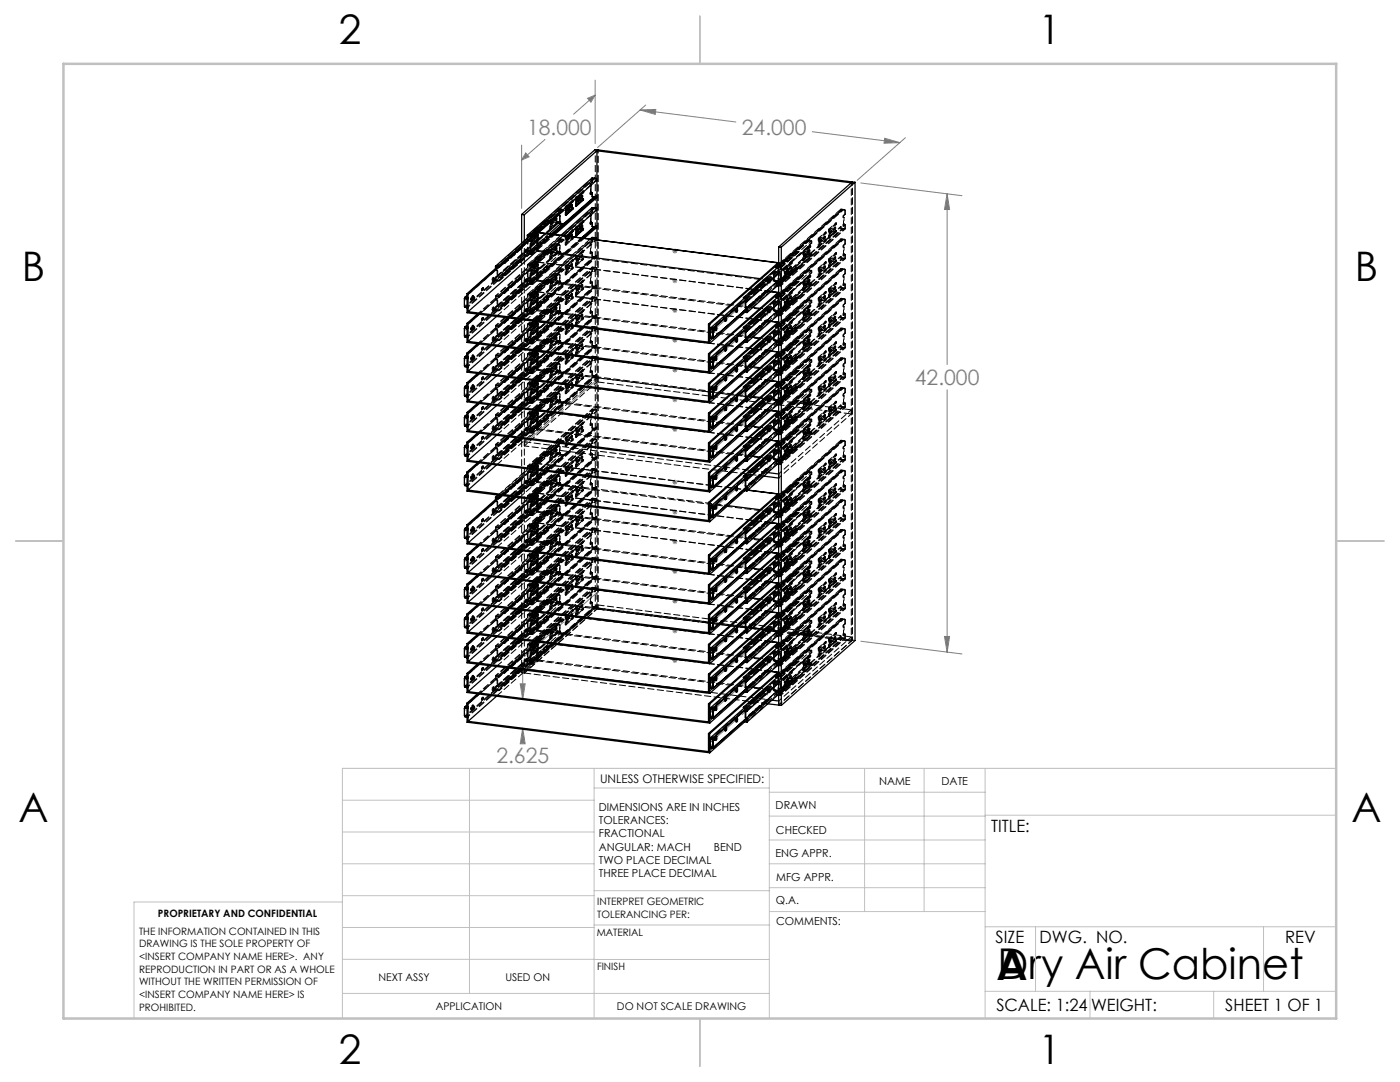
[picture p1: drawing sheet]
<svg xmlns="http://www.w3.org/2000/svg" width="279mm" height="216mm" viewBox="0 0 279 216" stroke-linecap="round" stroke-linejoin="round" font-family="sans-serif">
<defs><g id="words">
<g font-size="8.5">
<text x="198.9" y="195.5">A</text>
<text x="199.1" y="195.4">Dry Air Cabinet</text>
</g>
<g font-size="8.1">
<text x="67.6" y="8.9">2</text>
<text x="207.3" y="8.9">1</text>
<text x="4.4" y="56.2">B</text>
<text x="270.4" y="56.2">B</text>
<text x="3.7" y="164.1">A</text>
<text x="269.7" y="164.1">A</text>
<text x="67.6" y="212.4">2</text>
<text x="207.3" y="212.4">1</text>
</g>
<g font-size="4.2" fill="#808080">
<text x="105.2" y="26.9">18.000</text>
<text x="148.1" y="26.9">24.000</text>
<text x="182.6" y="76.9">42.000</text>
<text x="99.1" y="152.2">2.625</text>
</g>
<g font-size="3.4">
<text x="197.8" y="166">TITLE:</text>
<text x="198.7" y="188.1">SIZE</text>
<text x="207.5" y="188.1">DWG. NO.</text>
<text x="256.5" y="188.2">REV</text>
<text x="198.8" y="201.7">SCALE: 1:24</text>
<text x="217.7" y="201.8">WEIGHT:</text>
<text x="244.5" y="201.7">SHEET 1 OF 1</text>
</g>
<text font-size="2.4" x="119.8" y="156.2">UNLESS OTHERWISE SPECIFIED:</text>
<g font-size="2.2">
<text x="119.5" y="161.8">DIMENSIONS ARE IN INCHES</text>
<text x="154.8" y="161.4">DRAWN</text>
<text x="175.4" y="156.6">NAME</text>
<text x="187.9" y="156.7">DATE</text>
<text x="119.5" y="164.4">TOLERANCES:</text>
<text x="119.5" y="167.1">FRACTIONAL</text>
<text x="154.9" y="166.3">CHECKED</text>
<text x="119.5" y="169.7">ANGULAR: MACH</text>
<text x="119.5" y="172.4">TWO PLACE DECIMAL</text>
<text x="142.5" y="169.7">BEND</text>
<text x="154.8" y="171">ENG APPR.</text>
<text x="119.5" y="175">THREE PLACE DECIMAL</text>
<text x="154.9" y="175.7">MFG APPR.</text>
<text x="154.9" y="180.4">Q.A.</text>
<text x="154.9" y="184.6">COMMENTS:</text>
</g>
<g font-size="2.1">
<text x="75.5" y="195.7">NEXT ASSY</text>
<text x="100.9" y="195.7">USED ON</text>
<text x="86.9" y="201.5">APPLICATION</text>
<text x="123.1" y="201.6">DO NOT SCALE DRAWING</text>
</g>
<g font-size="2">
<text x="31.5" y="182.9">PROPRIETARY AND CONFIDENTIAL</text>
<text x="119.2" y="180.6">INTERPRET GEOMETRIC</text>
<text x="119.2" y="183.1">TOLERANCING PER:</text>
<text x="27.8" y="186.5">THE INFORMATION CONTAINED IN THIS</text>
<text x="27.8" y="189">DRAWING IS THE SOLE PROPERTY OF</text>
<text x="27.8" y="191.6">&lt;INSERT COMPANY NAME HERE&gt;. ANY</text>
<text x="119.1" y="186.7">MATERIAL</text>
<text x="27.8" y="194.1">REPRODUCTION IN PART OR AS A WHOLE</text>
<text x="27.8" y="196.6">WITHOUT THE WRITTEN PERMISSION OF</text>
<text x="119.1" y="193.5">FINISH</text>
<text x="27.8" y="199.1">&lt;INSERT COMPANY NAME HERE&gt; IS</text>
<text x="27.8" y="201.7">PROHIBITED.</text>
</g>
</g></defs>
<g fill="none" stroke="#808080" stroke-width=".2">
<path d="M117.3 19.6l1.5-.6-.9 1.4zM118.8 16v12.6M118.8 19l-4.3 3.8M104.1 29v12.6M104.9 30.5l.7 .8-1.5 .6zM108.8 27.8l-4.7 4.1M127.7 21.9l19.2 2.4M127.7 21.9l3.2-.1-.1 1zM128.9 21l-9.7 8.5M162.1 26.3l17.5 2.2M171.8 36.5l20.2 2.6M176.6 27.6l3 .9-3.2 .1z"/>
<path d="M180.7 27.5l-9.6 8.5M189 38.7l.5 3.1h-1zM189 38.7v34M93.9 59.4h1M94.1 59.1l.7 .7M94.4 58.9v1M94.8 59.1l-.7 .7M98 55.8h1M98.1 55.5l.7 .7M98.5 55.3v1M98.8 55.5l-.7 .7M104.5 50.1h1"/>
<path d="M104.5 56h1M104.7 49.7l.7 .7M104.7 55.6l.7 .7M105 49.6v1M105 55.5v1M105.4 49.7l-.7 .7M105.4 55.6l-.7 .7M134.2 50.1h1M134.2 56h1M134.3 49.7l.7 .7M134.3 55.7l.7 .7M134.7 49.6v1"/>
<path d="M134.7 55.5v1M135 49.7l-.7 .7M135 55.7l-.7 .7M153 56.2h1M153.1 55.8l.7 .7M153.5 55.7v1M153.8 55.8l-.7 .7M93.9 71.3h1M93.9 65.4h1M93.9 77.2h1M94.1 70.9l.7 .7M94.1 65l.7 .7"/>
<path d="M94.1 76.9l.7 .7M94.4 64.9v1M94.4 70.8v1M94.4 76.7v1M94.8 70.9l-.7 .7M94.8 65l-.7 .7M94.8 76.9l-.7 .7M98 67.7h1M98 61.7h1M98 79.6h1M98 73.6h1M98.1 67.3l.7 .7"/>
<path d="M98.1 61.4l.7 .7M98.1 79.2l.7 .7M98.1 73.2l.7 .7M98.5 61.2v1M98.5 67.2v1M98.5 73.1v1M98.5 79v1M98.8 67.3l-.7 .7M98.8 61.4l-.7 .7M98.8 79.2l-.7 .7M98.8 73.2l-.7 .7M104.5 79.7h1"/>
<path d="M104.5 61.9h1M104.5 67.8h1M104.5 73.8h1M104.7 79.4l.7 .7M104.7 61.6l.7 .7M104.7 73.4l.7 .8M104.7 67.5l.7 .7M105 61.4v1M105 67.3v1.1M105 73.3v1M105 79.2v1M105.4 79.4l-.7 .7"/>
<path d="M105.4 61.6l-.7 .7M105.4 73.4l-.7 .8M105.4 67.5l-.7 .7M134.2 79.8h1M134.2 61.9h1M134.2 67.9h1M134.2 73.8h1M134.3 79.4l.7 .7M134.3 61.6l.7 .7M134.3 73.4l.7 .8M134.3 67.5l.7 .7M134.7 61.5v.9"/>
<path d="M134.7 67.4v1M134.7 73.3v1M134.7 79.2v1.1M135 79.4l-.7 .7M135 61.6l-.7 .7M135 73.4l-.7 .8M135 67.5l-.7 .7M142.3 65.5h1M142.3 77.4h1M142.3 71.5h1M142.5 65.2l.7 .7M142.5 77l.7 .8"/>
<path d="M142.5 71.1l.7 .7M142.8 65.1v.9M142.8 71v1M142.8 76.9v1M143.2 65.2l-.7 .7M143.2 77l-.7 .8M143.2 71.1l-.7 .7M146.4 61.9h1M146.4 73.8h1M146.4 67.8h1M146.4 79.7h1M146.6 61.6l.7 .7"/>
<path d="M146.6 73.4l.7 .7M146.6 67.5l.7 .7M146.6 79.3l.7 .7M146.9 61.4v1M146.9 67.3v1M146.9 73.3v1M146.9 79.2v1M147.3 61.6l-.7 .7M147.3 73.4l-.7 .7M147.3 67.5l-.7 .7M147.3 79.3l-.7 .7M153 68h1"/>
<path d="M153 62.1h1M153 79.9h1M153 73.9h1M153.1 67.7l.7 .7M153.1 61.7l.7 .7M153.1 79.5l.7 .8M153.1 73.6l.7 .7M153.5 61.6v1M153.5 67.5v1M153.5 73.4v1.1M153.5 79.4v1M153.8 67.7l-.7 .7"/>
<path d="M153.8 61.7l-.7 .7M153.8 79.5l-.7 .8M153.8 73.6l-.7 .7M189 77.8v52.3M93.9 89.1h1M93.9 95h1M93.9 83.1h1M94.1 88.8l.7 .7M94.1 94.7l.7 .7M94.1 82.8l.7 .7M94.4 82.7v1M94.4 88.6v1"/>
<path d="M94.4 94.5v1M94.8 88.8l-.7 .7M94.8 94.7l-.7 .7M94.8 82.8l-.7 .7M98 85.5h1M98 91.4h1M98.1 85.1l.7 .7M98.1 91.1l.7 .7M98.5 85v1M98.5 90.9v1M98.8 85.1l-.7 .7M98.8 91.1l-.7 .7"/>
<path d="M104.5 96.2h1M104.5 85.7h1M104.7 95.8l.7 .7M104.7 85.3l.7 .7M105 85.2v.9M105 95.7v1M105.4 95.8l-.7 .7M105.4 85.3l-.7 .7M105.9 83.4h1M106 83l.7 .7M106.4 82.9v1M106.7 83l-.7 .7"/>
<path d="M134.2 96.2h1M134.2 85.7h1M134.3 95.8l.7 .8M134.3 85.3l.7 .7M134.7 85.2v1M134.7 95.7v1M135 95.8l-.7 .8M135 85.3l-.7 .7M142.3 95.2h1M142.3 89.3h1M142.3 83.3h1M142.5 94.9l.7 .7"/>
<path d="M142.5 88.9l.7 .7M142.5 83l.7 .7M142.8 82.8v1M142.8 88.8v1M142.8 94.7v1M143.2 94.9l-.7 .7M143.2 88.9l-.7 .7M143.2 83l-.7 .7M146.4 91.6h1M146.4 97.5h1M146.4 85.7h1M146.6 91.2l.7 .7"/>
<path d="M146.6 97.2l.7 .7M146.6 85.3l.7 .7M146.9 85.1v1M146.9 91.1v1M146.9 97v1M147.3 91.2l-.7 .7M147.3 97.2l-.7 .7M147.3 85.3l-.7 .7M153 85.8h1M153 91.8h1M153.1 85.5l.7 .7M153.1 91.4l.7 .7"/>
<path d="M153.5 85.3v1M153.5 91.3v1M153.8 85.5l-.7 .7M153.8 91.4l-.7 .7M93.9 105.6h1M93.9 111.5h1M93.9 117.4h1M94.1 105.2l.7 .7M94.1 111.1l.7 .7M94.1 117.1l.7 .7M94.4 105.1v.9M94.4 111v1"/>
<path d="M94.4 116.9v1M94.8 105.2l-.7 .7M94.8 111.1l-.7 .7M94.8 117.1l-.7 .7M98 101.9h1M98 107.9h1M98 119.7h1M98 113.8h1M98.1 101.6l.7 .7M98.1 107.5l.7 .7M98.1 119.4l.7 .7M98.1 113.5l.7 .7"/>
<path d="M98.5 101.4v1M98.5 107.4v1M98.5 113.3v1M98.5 119.2v1M98.8 101.6l-.7 .7M98.8 107.5l-.7 .7M98.8 119.4l-.7 .7M98.8 113.5l-.7 .7M104.5 119.9h1M104.5 114h1M104.5 102.1h1M104.5 108.1h1"/>
<path d="M104.7 119.6l.7 .7M104.7 101.8l.7 .7M104.7 113.6l.7 .7M104.7 107.7l.7 .7M105 101.6v1M105 107.6v.9M105 113.5v1M105 119.4v1M105.4 119.6l-.7 .7M105.4 101.8l-.7 .7M105.4 113.6l-.7 .7M105.4 107.7l-.7 .7"/>
<path d="M134.2 119.9h1M134.2 114h1M134.2 102.1h1M134.2 108.1h1M134.3 119.6l.7 .7M134.3 101.8l.7 .7M134.3 113.7l.7 .7M134.3 107.7l.7 .7M134.7 101.6v1.1M134.7 107.6v1M134.7 113.5v1M134.7 119.5v.9"/>
<path d="M135 119.6l-.7 .7M135 101.8l-.7 .7M135 113.7l-.7 .7M135 107.7l-.7 .7M142.3 111.7h1M142.3 101.1h1M142.3 117.6h1M142.5 111.3l.7 .7M142.5 100.8l.7 .7M142.5 117.2l.7 .7M142.8 100.6v1M142.8 111.2v.9"/>
<path d="M142.8 117.1v1M143.2 111.3l-.7 .7M143.2 100.8l-.7 .7M143.2 117.2l-.7 .7M146.4 108h1M146.4 119.9h1M146.4 114h1M146.6 107.7l.7 .7M146.6 113.6l.7 .7M146.6 119.6l.7 .7M146.9 107.5v1M146.9 113.5v1"/>
<path d="M146.9 119.4v1M147.3 107.7l-.7 .7M147.3 113.6l-.7 .7M147.3 119.6l-.7 .7M153 102.3h1M153 108.2h1M153 114.2h1M153.1 101.9l.7 .7M153.1 107.8l.7 .8M153.1 119.7l.7 .7M153.1 113.8l.7 .7M153.5 101.8v1"/>
<path d="M153.5 107.7v1M153.5 113.6v1.1M153.5 119.6v1M153.8 101.9l-.7 .7M153.8 107.8l-.7 .8M153.8 119.7l-.7 .7M153.8 113.8l-.7 .7M93.9 129.3h1M93.9 123.4h1M93.9 135.2h1M94.1 128.9l.7 .7M94.1 123l.7 .7"/>
<path d="M94.1 134.9l.7 .7M94.4 122.9v1M94.4 128.8v1M94.4 134.7v1M94.8 128.9l-.7 .7M94.8 123l-.7 .7M94.8 134.9l-.7 .7M98 125.7h1M98 137.5h1M98 131.6h1M98.1 125.3l.7 .7M98.1 137.2l.7 .7"/>
<path d="M98.1 131.2l.7 .7M98.5 125.2v1M98.5 131.1v1M98.5 137v1M98.8 125.3l-.7 .7M98.8 137.2l-.7 .7M98.8 131.2l-.7 .7M103.8 136.5h1l-.5 3.1zM104.3 133.6v6M104.5 131.8h1M104.5 125.8h1M104.7 131.4l.7 .7"/>
<path d="M104.7 125.5l.7 .7M105 125.3v1M105 131.3v1M105.4 125.5l-.7 .7M105.4 131.4l-.7 .7M105.9 129.5h1M106 129.2l.7 .7M106.4 129v1M106.7 129.2l-.7 .7M134.2 131.8h1M134.2 125.9h1M134.3 131.4l.7 .8"/>
<path d="M134.3 125.5l.7 .7M134.7 125.4v1M134.7 131.3v1M135 131.4l-.7 .8M135 125.5l-.7 .7M142.3 135.4h1M142.3 129.5h1M142.3 123.5h1M142.5 135l.7 .7M142.5 129.1l.7 .7M142.5 123.2l.7 .7M142.8 123v1"/>
<path d="M142.8 129v1M142.8 134.9v1M143.2 135l-.7 .7M143.2 129.1l-.7 .7M143.2 123.2l-.7 .7M146.4 131.8h1M146.4 125.8h1M146.4 137.7h1M146.6 131.4l.7 .7M146.6 125.5l.7 .7M146.6 137.3l.7 .7M146.9 125.3v1"/>
<path d="M146.9 131.3v1M146.9 137.2v1M147.3 131.4l-.7 .7M147.3 125.5l-.7 .7M147.3 137.3l-.7 .7M153 126h1M153 137.9h1M153 120.1h1M153 131.9h1M153.1 125.7l.7 .7M153.1 137.5l.7 .7M153.1 131.6l.7 .7"/>
<path d="M153.5 125.5v1M153.5 131.4v1M153.5 137.4v1M153.8 125.7l-.7 .7M153.8 137.5l-.7 .7M153.8 131.6l-.7 .7M171.8 128l20.2 2.5M188.5 127h1l-.5 3.1zM93.9 141.1h1M94.1 140.8l.7 .7M94.4 140.7v.9M94.8 140.8l-.7 .7"/>
<path d="M104.3 145.3v2.8M104.3 145.3l.5 3.1h-1zM142.3 147.2h1M142.3 141.3h1M142.5 146.9l.7 .7M142.5 141l.7 .7M142.8 140.8v1M142.8 146.8v.9M143.2 146.9l-.7 .7M143.2 141l-.7 .7M146.4 143.6h1M146.6 143.3l.7 .7"/>
<path d="M146.9 143.1v1M147.3 143.3l-.7 .7"/>
</g>
<g fill="none" stroke="#808080" stroke-width=".25">
<path d="M94.1 59.5l.1 .1-.1 .3zM94.4 59l.1 .4-.2 .1zM96.2 57.6l.2-.2 .1 .2-.3 .3zM98.5 55.4l.1 .3-.2 .2zM104.3 56.4l-.1 .5zM104.6 56l.1-.1v.3l-.1 .2zM104.7 50v.3l-.1 .1zM104.9 56l.3-.3v.1l-.3 .3zM105.1 49.8l.1 .1-.3 .3zM152.7 56.7l-.1 .3zM153 56.5l.2-.1-.1 .5zM153.6 56l-.2 .4-.1-.1z"/>
<path d="M94.1 71.4l.1 .1-.1 .3zM94.1 65.4l.1 .2-.1 .2zM94.1 77.3l.1 .1-.1 .3zM94.4 70.9l.1 .3-.2 .2zM94.4 64.9l.1 .4-.2 .1zM94.4 76.8l.1 .4-.2 .1zM96.2 69.5l.3-.1-.3 .3zM96.2 63.5l.3-.1-.3 .4zM96.4 75.2l.1 .2-.3 .3zM98.5 67.3l.1 .3-.2 .1zM98.5 61.3l.1 .4-.2 .1zM98.5 79.1l.1 .4-.2 .1z"/>
<path d="M98.5 73.2l.1 .4-.2 .1zM104.2 62.5h.2l-.2 .3zM104.2 68.4h.2l-.2 .3zM104.2 74.3l.2 .2-.2 .1zM104.6 79.7l.1-.1v.4l-.1 .1zM104.6 61.9l.1-.1v.4l-.1 .1zM104.7 73.7v.3l-.1 .2zM104.7 67.8v.3l-.1 .1zM105.1 79.4l.1 .2-.3 .3zM105.1 61.7l.1 .1-.3 .3zM105.1 73.5l.1 .2-.3 .2zM105.1 67.6l.1 .1-.3 .3z"/>
<path d="M142.5 65.7l.1-.1-.1 .4zM142.5 77.5h.1l-.1 .4zM142.5 71.6l.1-.1-.1 .4zM142.7 65.6l.2-.1-.1 .5zM142.9 77.3l-.1 .5-.1-.3zM142.9 71.4l-.1 .5-.1-.4zM144.6 64l.3-.3v.3l-.2 .1zM144.6 75.8l.3-.2-.2 .4zM144.6 69.9l.3-.3-.2 .4zM146.9 62l.1-.2-.1 .5zM146.9 73.8l.1-.1-.1 .5zM146.9 67.9l.1-.1-.1 .5z"/>
<path d="M146.9 79.8l.1-.1-.1 .4zM152.7 68.5v.4zM152.7 62.6v.4zM152.7 74.4v.4zM153.2 68.3l-.1 .5-.1-.4zM153.2 62.3l-.1 .5-.1-.3zM153.2 74.2l-.1 .5-.1-.4zM153.3 74.1l.3-.3-.2 .4zM153.6 67.9l-.2 .4-.1-.1zM153.6 61.9l-.2 .5-.1-.2zM94.1 89.2v.3zM94.1 83.2l.1 .2-.1 .2z"/>
<path d="M94.4 88.7l.1 .3-.2 .1zM94.4 94.6l.1 .4-.2 .1zM94.4 82.8l.1 .3-.2 .1zM96.2 87.3l.3-.2-.3 .4zM96.2 93.2l.2-.2 .1 .2-.3 .3zM96.4 81.2l.1 .1-.3 .3zM98.5 85.1l.1 .3-.2 .1zM98.5 91l.1 .3-.2 .2zM104.2 96.7h.2l-.2 .3zM104.2 80.2l.2 .2-.2 .2zM104.7 85.5v.4l-.1 .1zM104.7 96.1v.3l-.1 .2z"/>
<path d="M105.1 95.9l.1 .2-.3 .2zM105.1 85.4l.1 .1-.3 .3zM142.5 89.4v.3zM142.5 83.4v.4zM142.6 95.3l-.1 .3zM142.7 95.2l.2-.1-.1 .5zM142.7 89.3l.2-.1-.1 .5zM142.7 83.4l.2-.1-.1 .4zM144.6 93.6l.3-.3v.3l-.2 .2zM144.6 99.6l.3-.3v.3l-.2 .1zM144.6 87.7l.3-.3-.2 .4zM144.6 81.8l.3-.3-.3 .4z"/>
<path d="M146.9 97.6l.1-.2-.1 .5zM146.9 85.7l.1-.1-.1 .5zM147 91.5l-.1 .5v-.3zM152.7 86.3l-.1 .4zM152.7 92.3l-.1 .3zM152.7 80.4l-.1 .4zM153 86.2l.2-.1-.1 .4zM153 92.1l.2-.1-.1 .5zM153 80.3l.2-.1-.1 .4zM153.3 85.9l.3-.2v.2l-.2 .2zM153.3 80l.3-.2v.2l-.2 .2zM153.6 91.6l-.2 .4-.1-.1z"/>
<path d="M94.1 105.6l.1 .2-.1 .2zM94.1 111.5l.1 .2-.1 .2zM94.1 117.5v.4zM94.4 111.1l.1 .3-.2 .1zM94.4 117l.1 .4-.2 .1zM94.4 105.1l.1 .4-.2 .1zM96.3 115.6l.2-.1-.3 .4zM96.4 103.6l.1 .1-.3 .3zM96.4 109.5l.1 .1-.3 .3zM98.5 101.5l.1 .4-.2 .1zM98.5 107.5l.1 .3-.2 .1zM98.5 113.4l.1 .3-.2 .2z"/>
<path d="M98.5 119.3l.1 .4-.2 .1zM104.3 102.6l.1 .2-.2 .2zM104.3 108.5l.1 .2-.2 .2zM104.7 119.8v.4l-.1 .1zM104.7 113.9v.3l-.1 .1zM104.7 108v.3l-.1 .1zM104.7 102v.4l-.1 .1zM105.1 119.6l.1 .2-.3 .3zM105.1 101.8l.1 .2-.3 .2zM105.1 113.7l.1 .1-.3 .3zM105.1 107.8l.1 .1-.3 .3zM142.5 111.8h.1l-.1 .3z"/>
<path d="M142.5 101.2h.1v.4zM142.5 117.7v.3zM142.7 111.7l.2-.1-.1 .5zM142.7 101.2l.2-.1-.1 .5zM142.7 117.7l.2-.2-.1 .5zM144.6 110.1l.3-.3-.3 .4zM144.6 116l.3-.3-.2 .5zM146.9 108.1l.1-.1-.1 .4zM146.9 114l.1-.1-.1 .5zM146.9 119.9l.1-.1-.1 .5zM152.7 102.8v.4zM152.7 108.7l-.1 .4z"/>
<path d="M152.7 114.7l-.1 .3zM153 108.6l.2-.1-.1 .4zM153 114.5l.2-.1-.1 .5zM153.2 102.5l-.1 .5-.1-.3zM153.3 108.3l.3-.2v.2l-.2 .2zM153.3 114.3l.3-.3v.3l-.2 .1zM153.6 102.1v.3l-.3 .2zM153.6 119.9l-.2 .5-.1-.2zM94.1 129.4l.1 .1-.1 .3zM94.1 135.3l.1 .1-.1 .3zM94.4 122.9l.1 .4-.2 .1zM94.4 128.9l.1 .3-.2 .2z"/>
<path d="M94.4 134.8l.1 .3-.2 .2zM96.2 127.5l.3-.1-.3 .3zM96.2 133.4l.3-.1-.3 .3zM96.4 139.2l.1 .1-.3 .3zM96.4 121.4l.1 .1-.3 .3zM98.5 137.1l.1 .4-.2 .1zM98.5 125.2l.1 .4-.2 .1zM98.5 131.2l.1 .4-.2 .1zM104.2 132.3h.2l-.2 .3zM104.2 126.4h.2l-.2 .3zM104.3 120.4l-.1 .4zM104.7 131.7v.3l-.1 .2z"/>
<path d="M104.7 125.8v.3l-.1 .1zM105.1 131.5l.1 .2-.3 .2zM105.1 125.6l.1 .1-.3 .3zM142.5 129.6l.1-.1-.1 .4zM142.6 135.4l-.1 .5zM142.6 123.6l-.1 .4zM142.7 135.5l.2-.2-.1 .5zM142.7 129.5l.2-.1-.1 .5zM142.7 123.6l.2-.1-.1 .5zM144.6 133.8l.3-.2-.2 .3zM144.6 127.9l.3-.3v.3l-.2 .1zM144.6 122l.3-.3v.3l-.2 .1z"/>
<path d="M144.6 139.7l.3-.2-.2 .4zM146.9 125.9l.1-.1-.1 .5zM146.9 137.8l.1-.2-.1 .5zM147 131.7l-.1 .5v-.4zM152.7 138.4v.3zM152.7 120.6l-.1 .3zM152.7 132.4v.4zM152.7 126.5v.4zM153 120.4l.2-.1-.1 .5zM153 132.3l.2-.1-.1 .5zM153.2 126.3l-.1 .5-.1-.4zM153.2 138.1l-.1 .5-.1-.3z"/>
<path d="M153.6 125.9l-.2 .4-.1-.1zM153.6 137.7v.3l-.3 .1zM153.6 131.8l-.2 .4-.1-.1zM94.1 141.2l.1 .2-.1 .2zM94.4 140.7l.1 .4-.2 .1zM142.5 147.4h.1l-.1 .3zM142.5 141.4h.1l-.1 .4zM142.9 147.2l-.1 .5-.1-.4zM142.9 141.3l-.1 .4-.1-.3zM144.6 145.7l.3-.3-.2 .4zM146.9 143.7l.1-.1-.1 .4z"/>
<circle cx="104.3" cy="50.8" r=".15"/>
<circle cx="94.1" cy="95.3" r=".15"/>
<circle cx="104.3" cy="86.4" r=".15"/>
<circle cx="104.3" cy="114.7" r=".15"/>
<circle cx="94.1" cy="123.6" r=".15"/>
</g>
<g fill="none" stroke="#c0c0c0" stroke-width=".2">
<path d="M68.3 159.7h50.3M93.7 153.3v44.9M118.6 153.3v49.9M118.6 157.2h34.9M153.5 153.3v49.9M153.5 158.1h43.1M172.5 153.3v28.6M184.4 153.3v28.6M196.6 153.3v49.9M266.7 153.3h-198.4v49.9M68.3 178.7h50.3M68.3 172.4h50.3"/>
<path d="M68.3 166h50.3M68.3 180h-41.6v23.2M118.6 177.7h35M153.5 167.6h43.1M153.5 162.8h43.1M153.5 172.4h43.1M153.5 177.1h43.1M196.6 162.7h70.1M68.3 198.2h85.2M68.3 191.4l85.2 .1M68.3 185.1h50.3M118.6 184.6h35"/>
<path d="M153.6 181.9h43M196.6 197.8h70.1M196.6 184.9h70.1M206.7 184.9v12.9M217.5 197.8v5.4M242.2 197.8v5.4M252.2 184.9v12.9"/>
</g>
<path d="M139.7 3.2v9.5M3.1 107.9h9.6M266.7 107.9h9.5M139.7 203.2v9.6" fill="none" stroke="#c0c0c0" stroke-width=".25"/>
<path d="M12.7 12.7h254v190.5h-254z" fill="none" stroke="#c0c0c0" stroke-width=".5"/>
<g fill="none" stroke="#808080" stroke-width=".2" stroke-dasharray="15.2 1.3 1.3 1.3" stroke-dashoffset="7.9">
<path d="M141.6 66.6l13.9-12.3M141.6 78.4l13.9-12.2M141.6 72.5l13.9-12.2M141.6 96.2l13.9-12.2M141.6 90.3l13.9-12.2M141.6 84.4l13.9-12.3M141.6 112.7l13.9-12.2M141.6 102.2l13.9-12.3M141.6 118.6l13.9-12.2M141.6 136.4l13.9-12.2M141.6 130.5l13.9-12.2M141.6 124.6l13.9-12.3"/>
<path d="M141.6 148.3l13.9-12.2M141.6 142.4l13.9-12.3"/>
</g>
<g fill="none" stroke="#808080" stroke-width=".2" stroke-dasharray="15.2 1.3 1.3 1.3">
<path d="M94.4 59v.4M96.4 57.5v.2M105 50v-.2M105 56v-.2M153.5 56.1v.2M94.4 70.9v.4M94.4 64.9v.5M94.4 76.8v.4M96.4 69.4v.2M96.4 63.4v.2M96.4 75.3v.2M105 79.7v-.2"/>
<path d="M105 61.9v-.2M105 73.8v-.2M105 67.8v-.2M142.8 65.9v-.4M142.8 77.8v-.4M142.8 71.9v-.4M144.8 64v-.2M144.8 75.9v-.2M144.8 69.9v-.2M153.5 68v.2M153.5 62.1v.2M153.5 79.9v.2"/>
<path d="M153.5 73.9v.2M94.4 88.7v.4M94.4 94.6v.4M94.4 82.7v.4M96.4 87.2v.2M96.4 93.1v.2M96.4 81.2v.2M105 96.2v-.2M105 85.6v-.2M142.8 95.6v-.4M142.8 89.7v-.4M142.8 83.7v-.4"/>
<path d="M144.8 93.7v-.2M144.8 99.6v-.2M144.8 87.7v-.2M144.8 81.8v-.2M153.5 85.8v.2M153.5 91.7v.2M94.4 105.1v.4M94.4 111.1v.4M94.4 117v.4M96.4 103.6v.2M96.4 109.6v.2M96.4 115.5v.2"/>
<path d="M105 119.9v-.2M105 102.1v-.2M105 114v-.2M105 108v-.2M142.8 112.1v-.5M142.8 101.5v-.4M142.8 118v-.4M144.8 110.1v-.2M144.8 116.1v-.2M153.5 102.3v.2M153.5 108.2v.2M153.5 114.1v.2"/>
<path d="M94.4 128.9v.4M94.4 122.9v.4M94.4 134.8v.4M96.4 127.4v.2M96.4 139.2v.2M96.4 121.4v.2M96.4 133.3v.2M105 131.8v-.2M105 125.8v-.2M142.8 135.8v-.4M142.8 129.9v-.5M142.8 123.9v-.4"/>
<path d="M144.8 133.9v-.2M144.8 127.9v-.2M144.8 122v-.2M144.8 139.8v-.2M153.5 126v.2M153.5 137.9v.2M153.5 120.1v.2M153.5 131.9v.2M94.4 140.7v.4M142.8 147.7v-.5M142.8 141.7v-.4M144.8 145.7v-.2"/>
</g>
<path d="M104.6 88.6l14.7-13M104.6 131l14.7-12.9" fill="none" stroke="#808080" stroke-width=".2" stroke-dasharray="15.2 1.3 1.3 1.3" stroke-dashoffset="7.3"/>
<path d="M127.7 21.9l3.2-.1-.1 1zM176.6 27.6l3 .9-3.2 .1zM117.3 19.6l1.5-.6-.9 1.4zM104.9 30.5l.7 .8-1.5 .6zM189 38.7l.5 3.1h-1zM188.5 127h1l-.5 3.1zM104.3 145.3l.5 3.1h-1zM103.8 136.5h1l-.5 3.1z" fill="#808080"/>
<g fill="none" stroke="#000" stroke-width=".25">
<path d="M115 39.6v1.6l1.4-1.3 .1-.2-1.4 1M115.3 39.8l.2-.1v.3l-.3 .2zM115.4 39.7l-.2 .5M115.7 39.4l-.1 .5M115.8 39.3l-.1 .6-.1-.3zM116.2 39.1l-.2 .4M116.2 39l.1 .3-.3 .2v-.2zM116.3 38.4l-1.3 1.2v1.1h.1M116.3 38.4h.1M116.3 39.7v.2l-1.3 1.2M116.5 38.3l-1.4 1.3v1.1M117.9 37h.1"/>
<path d="M117.9 37v1.8l.3-.3M118.2 38.5v.8h.3M118.2 38.5l-.4 .2M118.5 39.3h.2M118.5 39.3l-6 5.3M118.6 35.6h.4l.1 .4-25.7 22.6M118.6 35.6l-.4-.1-12.9 11.4M118.6 35.6l-12.8 11.3M118.7 39.3l-8.4 7.4M118.7 39.3v.1M119.1 39.1l-.1 .4-8.3 7.3M119.1 39.1l-8.7 7.7"/>
<path d="M119.1 39.1l-8.8 7.6M119.1 30.1l50.8 6.4 .2-.2-14.7 13M119.1 30.1v17.8M119.3 29.9l51.3 6.5M119.3 29.9l-.5-.1-14.7 13M119.3 29.9l-14.7 13M119.3 29.9l-.2 .2M170.6 36.4l-14.7 12.9M170.6 36.4v91.4l-14.7 13M92.7 59.6l.5 .1M92.7 59.6h.5M92.7 59.6v1.5l.5 .1"/>
<path d="M92.8 59.3l.1 .2 .3-.1M92.8 59.3h.4M93.2 59.4h.1M93.2 59.6h.1M93.2 58.6v3.8l48.4 6.1M93.2 58.9l-.4 .4M93.2 58.6h.2M93.4 58.6v3.6M94.6 59.3v.4zM98.7 55.6l.1 .2-.1 .3zM99.2 53.3l-.2-.1v.3M99.4 53.1h-.4l-.1 .5"/>
<path d="M104.1 42.8l.5 .1M104.1 42.8v5.7M104.6 42.9v5.1M105.2 49.9l.1 .1-.1 .3zM105.6 47h.1M105.7 47h.1M105.8 46.9h-.6v.6M105.8 46.9h.3l.1 .2M105.8 47l-6.9 6.1M106.1 47v.1M106.1 47.1l-.8-.1v.4M106.1 47.1v.1"/>
<path d="M107.3 50l-13.9 12.2M107.3 50l44.4 5.6M107.3 50v-3.6h-.2l-13.9 12.2M111.4 44.5l.5-.2-.4 .3zM111.5 42.9l.3 .1-.1 1.3-2.6 2.3M111.9 44.6h.5M111.9 44.3v.3M111.9 44.6l-2.3 2.1M112.4 41.8l.1 .2-5 4.4M112.5 44.7l-2.3 2M112.5 44.7l-2.5 2M112.9 41.4v1.5"/>
<path d="M113.2 41.6l.3-.1v.3l-.3 .3zM113.3 41.5l-.1 .5M113.6 47.2h.2M113.6 41.2h.2l-.1 .5zM113.7 41.2l-.1 .5M113.7 47.1v.1M113.9 47.2l.1-.3 .2-.2v.3l-.1 .2M114 41l.2-.2v.4l-.3 .1zM114.1 46.8l-.1 .4M114.1 40.9l-.2 .4M114.2 46.2h.1M114.2 40.2l-1.2 1.1v1.2l.1 .1"/>
<path d="M114.3 41.5l-.1 .2-1.3 1.2M114.4 46l-1.1 1.1M114.4 40.1l-1.3 1.3v1.2l1.3-1.1v.2l-1.5 1.2M115.4 45.6l-.2 .5M115.4 45.6l.1 .3-.2 .3-.1-.3zM115.7 45.3l-.1 .5M115.8 45.3l-.1 .6-.1-.4zM116.1 45.1l.2-.2-.1 .4-.2 .2zM116.2 45l-.2 .4M116.3 44.3l-1.3 1.2v1.2h.1M116.3 44.3h.1M116.3 45.6v.3l-1.3 1.1"/>
<path d="M116.5 44.2l-1.4 1.3v1.2l1.3-1.1v.2l-1.4 1.3v-1.6M117.9 43h.1M117.9 43v1.7l.3-.3M118.2 44.4v.8l.3 .1M118.2 44.4l-.4 .3M118.5 45.3h.2M118.5 45.3l-2.5 2.2M118.6 41.5l.4 .1 .1 .3-5.9 5.2 1-.9M118.6 41.5l-.4-.1-6.3 5.6M118.6 47.4h.4l.1 .4M118.6 47.4h-.5l-.3 .3M118.6 41.5l-6.2 5.5"/>
<path d="M118.6 47.4l-.3 .4M118.7 45.3l-2.5 2.2M118.7 45.3h.1M119.1 45v.4l-2.5 2.2M119.1 47.8h.1M119.1 45l-2.8 2.5M119.1 45l-2.9 2.5M148.4 59.5v-.2l.7 .1v.7l-.3 .2v1.1l.3 .2v.7l-.7-.1M148.4 59.5h.6v.6l-.2 .1M148.5 59.4l-.1 .1M148.6 59.4l-6.8 6.1M149 60l-.2 .2"/>
<path d="M149 59.5l-6.8 6M149 59.7l-6.7 5.9M153.8 58.2l1.5 .2-13.9 12.2M153.8 58.2l1.6 .1M155.2 57h.2M155.2 59.2h.2l-.4-.1v.3M155.2 59.2l-.2 .2M155.2 59.2h.1M155.3 56.9h.1M155.3 59.1h-.4l.1 .3M155.3 53.1h-.4v.3h.1M155.3 59.1h.1"/>
<path d="M155.3 53.1h.1M155.3 59.2l-6.9 6.1M155.3 53.3l-6.9 6.1M155.4 53.2h-.4v.2M155.4 54.6l-6.3 5.6M155.4 56.8l-6.3 5.6M155.4 58.6l-.5 .5M155.4 52.7l-.5 .4M155.4 49.3v91.4M155.4 59l-.1 .1M155.4 53.1h-.1M155.4 53.3l-.2-.1-.2 .2"/>
<path d="M155.4 52.6l-13.8 12.1M155.4 52.4l-48.1-6 48 6.1-13.9 12.2M155.4 58.5l-13.8 12.1M155.4 49.3h.5M155.9 49.3v91.5M92.7 65.5v1.6h.5M92.7 77.4h.5M92.7 77.4v1.5l.5 .1M92.7 71.5v1.5h.5M92.7 65.5l.4 .1M92.7 65.5h.5M92.7 71.5h.4"/>
<path d="M92.7 71.5h.5M92.7 61.2l.5 .2M92.7 61.2l.5 .1M92.7 67.2l.5 .1M92.7 67.2h.5M92.7 79l.5 .2M92.7 79l.5 .1M92.7 73.1l.5 .2M92.7 73.1h.5M92.8 65.2l.1 .2h.3M92.8 65.2l.4 .1M92.8 77.1v.1h.4"/>
<path d="M92.8 77.1h.4M92.8 71.2l.1 .1h.3M92.8 71.2h.4M92.9 61.1l-.2 .1M92.9 67.1l-.2 .1M92.9 79h-.2M92.9 73l-.2 .1M93.1 65.6h.1M93.1 71.5h.1M93.2 61.3h.1M93.2 65.4h.1M93.2 67.2h.1"/>
<path d="M93.2 77.2h.1M93.2 79.1h.1M93.2 71.3h.1M93.2 73.1h.1M93.2 61.4h.1M93.2 65.5h.1M93.2 65.3h.1M93.2 67.3h.1M93.2 77.4h.1M93.2 77.1h.1M93.2 79.2h.1M93.2 71.5h.1"/>
<path d="M93.2 71.2h.1M93.2 73.3h.1M93.2 64.5v3.8l48.4 6.1M93.2 70.4v3.9l48.4 6.1M93.2 76.4v3.8l48.4 6.1M93.2 64.9l-.4 .3M93.2 76.8l-.4 .3M93.2 70.8l-.4 .4M93.2 70.4l.2 .1M93.2 64.5l.2 .1M93.2 76.4h.2M93.4 64.6v3.5"/>
<path d="M93.4 70.5v3.6M93.4 76.4v3.6M93.4 62.2l48 6.1v-3.6M93.4 68.1l48 6.1v-3.6M93.4 74.1l48 6v-3.6M94.6 71.2h.1l-.1 .3zM94.6 65.2l.1 .1-.1 .3zM94.6 77l.1 .3-.2 .2zM95.3 68.6l-2.1 1.8M95.3 62.7l-2.1 1.8M95.3 74.5l-2.1 1.9M95.5 68.6l-2.1 1.9"/>
<path d="M95.5 62.7l-2.1 1.9M95.5 74.5l-2.1 1.9M99.1 69.1l-5.7 5M99.1 63.1l-5.7 5M99.1 75l-5.7 5M141.4 64.7h.2M141.4 76.5l.2 .1M141.4 70.6h.2M141.6 64.7v3.8M141.6 70.6v3.8M141.6 76.6v3.8M141.7 71.6l.6 .1"/>
<path d="M141.7 71.6h.1M141.7 73.2l.6 .1M141.7 77.6l.6 .1M141.7 77.6h.1M141.7 79.1l.6 .1M141.7 65.7l.6 .1M141.7 65.7h.1M141.7 67.3l.6 .1M141.7 71.6h.2M141.7 77.6h.2M141.9 77.6h.1M141.9 65.7l.4 .1"/>
<path d="M141.9 71.6l.4 .1M141.9 71.5h.1M141.9 73.3h.1M141.9 77.4h.1M141.9 79.3h.1M141.9 65.6h.1M141.9 67.4h.1M141.9 65.6l-.2 .1M141.9 67.3v.1M141.9 71.5v.1M141.9 73.2v.1M141.9 77.4v.2"/>
<path d="M141.9 79.2v.1M141.9 77.6l.4 .1M141.9 71.5h.4M141.9 73.3h.3v.2M141.9 77.4l.4 .1M141.9 79.3h.3v.1M141.9 65.6h.4M141.9 67.4h.3v.2M142.2 71.4h-.5v2l.5 .1M142.2 77.4h-.5v1.9l.5 .1M142.2 65.5h-.5v2l.5 .1M142.2 71.4l.1 .1"/>
<path d="M142.2 77.4l.1 .1M142.2 65.5l.1 .1M142.3 65.8v1.6M142.3 71.7v1.6M142.3 77.7v1.5M142.3 73.3h.1M142.3 79.2h.1M142.3 65.8h.1M142.3 67.3v.1M142.6 71.6v.2M142.6 77.6v.2M142.6 65.7v.2"/>
<path d="M142.6 71.6l.1 .2-.1 .1zM142.6 77.5l.1 .2-.1 .2zM142.7 65.6l-.1 .4zM142.9 71.3l.1-.3v.7l-.1 .2v-.1M142.9 71.6v.2M142.9 77.3l.1-.3-.1 .9v-.2M142.9 77.1h.1M142.9 77.6v.1M142.9 65.2v.8l.1-.9-.1 .3M142.9 65.7v.2M142.9 65.5v.2M142.9 77.4v.1"/>
<path d="M142.9 71.5v.1M142.9 71.2v.6M142.9 77.1v.6M144.8 63.7l.2-.1v.3l-.3 .2zM144.8 69.6l.2-.1v.3l-.2 .3zM144.8 75.6l.2-.1v.2l-.2 .3zM144.9 69.6l-.2 .4M144.9 75.5l-.2 .4M144.9 63.6l-.2 .4M147 79.6l.1-.3-.1 .9v-.2M147 67.6l.1-.1-.1 .8v-.1M147 73.6l.1-.2-.1 .8v-.1"/>
<path d="M147 61.7l.1-.2v.7l-.1 .1v-.1M147 79.5v.1M147 79.4h.1M147 79.9v.1M147 67.6h.1M147 68v.2M147 73.5h.1M147 73.9v.2M147 62.1v.1M147 61.9v.1M147 73.8v.1M147 67.9h.1"/>
<path d="M147 79.7v.1M147 61.6v.6M147 67.6v.6M147 73.5v.6M147 79.4v.6M148.4 71.4l.1-.2 .6 .1v.7l-.3 .1v1.2l.3 .2v.7l-.7-.2M148.4 71.4l.6-.1v.7l-.3 .1v1.2l.3 .2M148.4 77.3l.2-.2 .5 .1v.7l-.3 .2v1.1l.3 .2v.8l-.7-.2M148.4 77.3h.6v.6l-.2 .1M148.4 65.4l.1-.1 .6 .1v.7l-.3 .1v1.1l.3 .3v.7l-.7-.2M148.4 65.4h.6v.6l-.3 .1v1.3l.3 .2M148.5 71.3l-.1 .1"/>
<path d="M148.5 77.3h-.1M148.5 65.4h-.1M148.6 77.3l-6.8 6M148.6 65.4l-6.8 6M148.6 71.3l-6.8 6M148.7 62.3l-7.1 6.2M148.7 74.2l-7.1 6.2M148.7 68.2l-7.1 6.2M148.8 78l-.1 1.2 .3 .2M148.8 60.2l-.1 1.3 .3 .1M149 73.5v.7l-.6-.2M149 79.4v.7l-.6-.2"/>
<path d="M149 67.6v.6l-.6-.1M149 61.6v.7l-.6-.2M149 79.4l-6.7 5.9M149 79.4l-6.8 6M149 67.6l-6.8 5.9M149 73.5l-6.8 5.9M149 61.6l-6.8 6M149 71.8l-.2 .3M149 77.8l-.2 .2M149 65.9l-.2 .2M149 77.4l-6.8 5.9M149 77.5l-6.7 5.9"/>
<path d="M149 65.5l-6.8 5.9M149 65.7l-6.7 5.8M149 71.4l-6.8 6M149 71.6l-6.7 5.9M150.2 67.3l1.5 .2M150.2 61.3l1.5 .2M150.2 79.1l1.5 .2M150.2 73.2l1.5 .2M153.8 64.1l1.5 .2-13.9 12.2M153.8 76l1.5 .2-13.9 12.2M153.8 70.1l1.5 .1-13.9 12.2M153.8 64.1l1.6 .2"/>
<path d="M153.8 76l1.6 .2M153.8 70l1.6 .2M155.2 74.8h.2M155.2 62.9l.2 .1M155.2 68.9h.2M155.2 65.1h.2h-.4v.2M155.2 77l-.2 .2M155.2 71l-.2 .3M155.2 65.1l-.2 .2M155.2 65.1h.1M155.2 71h.1M155.2 76.9v.1"/>
<path d="M155.2 77h.2M155.2 71l.2 .1M155.3 74.7l.1 .1M155.3 62.9h.1M155.3 68.8h.1M155.3 76.9h-.4v.3h.1M155.3 70.9h-.4v.4h.1M155.3 65h-.4l.1 .3M155.3 76.9h.1M155.3 70.9h.1M155.3 65h.1M155.3 65.1l-6.9 6.2"/>
<path d="M155.3 71l-6.9 6.2M155.3 77l-6.9 6.1M155.4 77l-.4-.1v.3M155.4 71h-.4v.3M155.4 66.5l-6.3 5.5M155.4 68.7l-6.3 5.5M155.4 72.4l-6.3 5.6M155.4 74.6l-6.3 5.6M155.4 60.5l-6.3 5.6M155.4 62.8l-6.3 5.5M155.4 78.4l-6.3 5.5M155.4 76.4l-.5 .4"/>
<path d="M155.4 70.5l-.5 .4M155.4 64.6l-.5 .4M155.4 76.8l-.1 .1M155.4 70.8l-.1 .1M155.4 64.9l-.1 .1M155.4 64.4l-13.8 12.2M155.4 76.3l-13.8 12.1M155.4 70.3l-13.8 12.2M92.7 83.3l.5 .1M92.7 83.3h.5M92.7 83.3v1.5l.5 .1M92.7 89.3v1.5h.5"/>
<path d="M92.7 95.2h.5M92.7 95.2v1.5l.5 .1M92.7 89.3h.4M92.7 89.3h.5M92.7 84.9l.5 .2M92.7 84.9l.5 .1M92.7 90.9l.5 .2M92.7 90.9h.5M92.7 96.8l.5 .2M92.7 96.8l.5 .1M92.8 83l.1 .2 .3-.1M92.8 83h.4"/>
<path d="M92.8 89l.1 .1h.3M92.8 89h.4M92.8 94.9l.1 .2 .3-.1M92.8 94.9h.4M92.9 84.9h-.2M92.9 90.8l-.2 .1M92.9 96.7l-.2 .1M93.1 89.3h.1M93.2 83.1h.1M93.2 85h.1M93.2 89.1h.1M93.2 90.9h.1"/>
<path d="M93.2 95h.1M93.2 96.9h.1M93.2 83.1v.1M93.2 83.3h.1M93.2 83.2h.1M93.2 83h.1M93.2 85.1h.1M93.2 89.3h.1M93.2 89h.1M93.2 91.1h.1M93.2 95.2h.1M93.2 94.9h.1"/>
<path d="M93.2 82.7l-.4 .3M93.2 82.3v3.8l48.4 6.1M93.2 88.2v3.8l48.4 6.1M93.2 94.2v3.8l48.4 6.1M93.2 88.6l-.4 .4M93.2 94.5l-.4 .4M93.2 88.2l.2 .1M93.2 94.2h.2M93.2 82.3h.2M93.4 82.3v3.6M93.4 88.3v3.6M93.4 94.2v3.6"/>
<path d="M93.4 80l48 6v-3.6M93.4 85.9l48 6.1v-3.6M93.4 91.9l48 6v-3.6M93.4 97.8l48 6.1v-3.6M94.6 89l.1 .1-.2 .2zM94.6 94.9v.4zM94.6 83l.1 .2-.2 .2zM95.3 86.4l-2.1 1.8M95.3 92.3l-2.1 1.9M95.3 80.5l-2.1 1.8M95.5 86.4l-2.1 1.9M95.5 92.4l-2.1 1.8"/>
<path d="M95.5 80.5l-2.1 1.8M99.1 86.9l-5.7 5M99.1 92.8l-5.7 5M99.1 80.9l-5.7 5M99.2 99.4l-.2-.1v.3M99.4 99.3l-.5-.1v.5M99.4 98.8l-.5 .4M99.9 98.8l-6.7 5.9M100.1 98.8l-6.7 5.9M103.6 99.3l-10.2 9M141.4 94.3h.2M141.4 88.4h.2"/>
<path d="M141.4 82.4l.2 .1M141.6 82.5v3.8M141.6 88.4v3.8M141.6 94.3v3.8M141.7 89.5l.6 .1M141.7 91l.6 .1M141.7 85.1l.6 .1M141.7 95.4l.6 .1M141.7 95.4h.1M141.7 96.9l.6 .1M141.7 89.4l.2 .1M141.9 89.5h.1"/>
<path d="M141.9 83.5h.1M141.9 95.4l.4 .1M141.9 89.3h.1M141.9 91.1v.1M141.9 83.5l-.2 .1h.6M141.9 85.2h.1M141.9 95.2h.1M141.9 97v.1M141.9 85.1v.1M141.9 89.3v.2M141.9 95.2l-.2 .2M141.9 89.5h.4"/>
<path d="M141.9 83.5l.4 .1M141.9 89.3l.4 .1M141.9 91.2h.1M141.9 91.2h.4M141.9 83.4h.4M141.9 83.4h.1M141.9 83.4v.1M141.9 85.2l.4 .1M141.9 95.2l.4 .1M141.9 97.1h.1M141.9 97.1l.4 .1M142.2 89.3h-.5v1.9l.5 .1"/>
<path d="M142.2 83.3h-.5v1.9l.5 .2M142.2 95.2h-.5v1.9l.5 .1M142.2 89.3l.1 .1M142.2 83.3l.1 .1M142.2 95.2l.1 .1M142.3 83.6v1.6M142.3 89.5v1.6M142.3 95.5v1.5M142.3 89.5v.1M142.3 91.1h.1M142.3 91.2l-.1 .1M142.3 83.6h.1"/>
<path d="M142.3 85.1v.1M142.3 85.3l-.1 .1M142.3 97h.1M142.3 97.2h-.1M142.6 89.4v.2M142.6 83.5v.2M142.6 95.4v.1M142.6 95.3l.1 .1-.1 .3zM142.7 89.3l-.1 .4zM142.7 83.4v.2l-.1 .2zM142.9 89.1l.1-.2-.1 .8v-.1M142.9 89h.1"/>
<path d="M142.9 89.3v.3M142.9 83.2l.1-.3-.1 .9v-.2M142.9 83h.1M142.9 83.5v.1M142.9 94.9v.7l.1-.8-.1 .2M142.9 94.9h.1M142.9 95.2v.3M142.9 83.4v.1M142.9 83v.6M142.9 89v.6M144.8 87.5l.2-.2v.3l-.2 .2zM144.8 93.4l.2-.2v.4l-.3 .2z"/>
<path d="M144.8 99.3l.2-.1v.3l-.3 .2zM144.9 87.3l-.2 .5M144.9 81.4l-.2 .4M144.9 93.3l-.2 .4M144.9 99.2l-.2 .4M145 81.4v.3l-.2 .2-.1-.3zM147 97.3l.1-.2v.7l-.1 .1v-.1M147 85.4v.1M147 85.3v.8l.1-.9-.1 .3M147 85.3h.1M147 85.8v.2M147 91.3v.7l.1-.8-.1 .2"/>
<path d="M147 91.6v.3M147 97.7v.1M147 97.5v.1M147 85.7v.1M147 97.2v.6M148.4 95.1v-.2l.7 .1v.7l-.3 .1v1.2l.3 .2v.7l-.7-.1M148.4 95.1h.6v.6l-.2 .1M148.4 89.2v-.2l.7 .1v.7l-.3 .1v1.2l.3 .2v.7l-.7-.2M148.4 89.2l.6-.1v.7l-.3 .1v1.2l.3 .2M148.4 83.3v-.2h.7v.8l-.3 .1v1.2l.3 .2v.7l-.7-.2M148.4 83.3l.6-.1v.6l-.3 .2v1.2l.3 .1M148.5 95l-.1 .1"/>
<path d="M148.5 89.1l-.1 .1M148.5 83.2l-.1 .1M148.6 83.2l-6.8 6M148.6 89.1l-6.8 6M148.6 95l-6.8 6.1M148.7 92l-7.1 6.1M148.7 97.9l-7.1 6.2M148.7 86l-7.1 6.2M148.7 80.1l-7.1 6.2M148.8 95.8l-.1 1.2 .3 .2M149 97.2v.7l-.6-.2M149 91.3v.6l-.6-.1"/>
<path d="M149 85.3v.7l-.6-.2M149 85.3l-6.7 5.9M149 85.3l-6.8 6M149 91.3l-6.7 5.9M149 91.3l-6.8 5.9M149 97.2l-6.8 6M149 95.6l-.2 .2M149 89.6l-.2 .3M149 83.7l-.2 .2M149 83.3l-6.8 6M149 83.4l-6.7 6M149 89.2l-6.8 6"/>
<path d="M149 89.4l-6.7 5.9M149 95.1l-6.8 6M149 95.3l-6.7 5.9M149.3 97.8l6 .8-13.9 12.2M149.3 97.8l6.1 .8M150.2 85.1l1.5 .2M150.2 91l1.5 .2M152.4 95l3 .4M153.2 94.3l2.2 .3M153.8 81.9l1.5 .2-13.9 12.2M153.8 87.8l1.5 .3-13.9 12.2M153.8 81.9l1.6 .2"/>
<path d="M153.8 87.8l1.6 .2M155.2 80.8h.2M155.2 92.6h.2M155.2 86.7h.2M155.2 82.9h.2h-.4v.2M155.2 82.9h.1M155.2 99.4l-.2 .2M155.2 82.9l-.2 .2M155.2 99.3v.1M155.2 99.4h.2M155.3 80.6l.1 .1M155.3 92.5h.1"/>
<path d="M155.3 86.6h.1M155.3 88.7h-.4v.3h.1M155.3 99.3h-.4v.3h.1M155.3 82.8h-.4v.3h.1M155.3 88.7h.1M155.3 99.3h.1M155.3 82.8h.1M155.3 88.9l-6.9 6.1M155.3 82.9l-6.9 6.2M155.3 99.4l-6.9 6.1M155.4 88.8h-.4v.2M155.4 99.4l-.4-.1v.3"/>
<path d="M155.4 90.2l-6.3 5.6M155.4 92.4l-6.3 5.6M155.4 84.3l-6.3 5.6M155.4 86.5l-6.3 5.5M155.4 80.5l-6.3 5.6M155.4 88.3l-.5 .4M155.4 98.8l-.5 .4M155.4 82.3l-.5 .5M155.4 88.7h-.1M155.4 88.9l-.2-.1-.2 .2M155.4 99.2l-.1 .1M155.4 82.7l-.1 .1"/>
<path d="M155.4 82.2l-13.8 12.1M155.4 88.2l-13.8 12.1M155.4 98.7l-13.8 12.1M92.7 111.7h.5M92.7 111.7v1.5h.5M92.7 117.6l.5 .1M92.7 117.6h.5M92.7 117.6v1.5l.5 .1M92.7 105.7l.5 .1M92.7 105.7h.5M92.7 105.7v1.5l.5 .1M92.7 113.3l.5 .2"/>
<path d="M92.7 113.3h.5M92.7 119.2l.5 .2M92.7 119.2l.5 .1M92.7 107.4l.5 .1M92.7 107.4h.5M92.8 111.3l.1 .2h.3M92.8 111.3l.4 .1M92.8 117.3l.1 .1h.3M92.8 117.3h.4M92.8 105.4v.2h.4M92.8 105.4h.4M92.9 113.2l-.2 .1"/>
<path d="M92.9 119.1l-.2 .1M92.9 107.3l-.2 .1M93.2 111.5h.1M93.2 113.3h.1M93.2 117.4h.1M93.2 119.3h.1M93.2 105.6h.1M93.2 107.4h.1M93.2 111.7h.1M93.2 111.4h.1M93.2 113.5h.1M93.2 117.6h.1"/>
<path d="M93.2 117.3h.1M93.2 119.4h.1M93.2 105.7h.1M93.2 105.4h.1M93.2 107.5h.1M93.2 104.7v3.8l48.4 6.1M93.2 110.6v3.8l48.4 6.1M93.2 116.6v3.8l48.4 6.1M93.2 111l-.4 .3M93.2 116.9l-.4 .4M93.2 105.1l-.4 .3M93.2 104.7h.2"/>
<path d="M93.2 116.6h.2M93.2 110.6l.2 .1M93.4 104.7v3.6M93.4 110.7v3.6M93.4 116.6v3.6M93.4 108.3l48 6.1v-3.6M93.4 114.3l48 6v-3.6M94.6 105.4l.1 .2-.2 .2zM94.6 117.3l.1 .2-.2 .2zM94.6 111.3l.1 .2-.2 .2zM95.3 114.7l-2.1 1.9M95.3 108.8l-2.1 1.8"/>
<path d="M95.5 114.8l-2.1 1.8M95.5 108.8l-2.1 1.9M98.7 101.7l.1 .2-.1 .3zM99.1 115.2l-5.7 5M99.1 109.3l-5.7 5M141.4 100.3h.2M141.4 110.8h.2M141.4 116.7h.2M141.6 100.3v3.8M141.6 110.8v3.8M141.6 116.7v3.8M141.7 117.8l.6 .1"/>
<path d="M141.7 119.3l.6 .1M141.7 111.8l.6 .2M141.7 111.8h.1M141.7 113.4l.6 .1M141.7 101.3l.6 .1M141.7 101.3h.1M141.7 102.9l.6 .1M141.7 117.8h.2M141.7 111.8l.2 .1M141.7 101.3h.2M141.9 117.8h.1M141.9 111.9h.1"/>
<path d="M141.9 101.3v.1M141.9 119.4v.1M141.9 111.7h.1M141.9 113.5h.1M141.9 101.2h.1M141.9 103h.1M141.9 101.2v.1M141.9 102.9v.1M141.9 111.7v.2M141.9 117.8l.4 .1M141.9 111.9h.4M141.9 113.5v.1"/>
<path d="M141.9 101.4h.4M141.9 117.7h.4M141.9 117.7h.1M141.9 117.7v.1M141.9 119.5h.1M141.9 119.5h.4M141.9 111.7l.4 .1M141.9 113.6h.1M141.9 113.6h.4M141.9 101.2h.4M141.9 103h.3v.2M142.2 117.6h-.5v1.9l.5 .1"/>
<path d="M142.2 111.7h-.5v1.9l.5 .1M142.2 101.1h-.5v1.9l.5 .2M142.2 117.6l.1 .1M142.2 111.7l.1 .1M142.2 101.1l.1 .1M142.3 101.4v1.6M142.3 111.9v1.6M142.3 117.9v1.5M142.3 119.4h.1M142.3 119.5l-.1 .1M142.3 111.9v.1M142.3 113.5h.1"/>
<path d="M142.3 113.6l-.1 .1M142.3 102.9v.1M142.6 117.8v.1M142.6 111.8v.2M142.6 101.3v.2M142.7 117.7l-.1 .4zM142.7 111.7v.2l-.1 .2zM142.7 101.2l-.1 .4zM142.9 117.4l.1-.2-.1 .8v-.1M142.9 117.3h.1M142.9 117.8v.1M142.9 111.5l.1-.2-.1 .8v-.1"/>
<path d="M142.9 111.4h.1M142.9 111.7v.3M142.9 100.8v.8l.1-.9-.1 .3M142.9 101.3v.2M142.9 101.1v.1M142.9 117.6v.1M142.9 111.4v.6M142.9 117.3v.6M144.7 109.9l.3-.2v.3l-.2 .2zM144.9 115.7l-.2 .4M144.9 109.7l-.2 .5M145 115.6v.3l-.2 .3-.1-.3z"/>
<path d="M145.2 100.9l6.5 .8M147 107.9l.1-.3-.1 .9v-.2M147 107.8v.1M147 119.7v.1M147 119.6v.7l.1-.8-.1 .2M147 113.7v.7l.1-.8-.1 .2M147 113.7h.1M147 114v.3M147 107.7h.1M147 108.2v.1M147 108.1v.1M147 119.9v.1"/>
<path d="M147 107.7v.6M148.4 117.5v-.2l.7 .1v.7l-.3 .2v1.1l.3 .2v.7l-.7-.1M148.4 117.5h.6v.6l-.3 .1v1.3l.3 .1M148.4 111.6v-.2l.7 .1v.7l-.3 .1v1.2l.3 .2v.7l-.7-.2M148.4 111.6l.6-.1v.6l-.3 .2v1.2l.3 .2M148.4 105.6l.2-.2 .5 .2v.7l-.3 .1v1.2l.3 .1v.8l-.7-.2M148.4 105.6h.6v.6l-.3 .2v1.2l.3 .1M148.5 117.4l-.1 .1M148.5 111.5l-.1 .1M148.5 105.6h-.1M148.6 117.4l-6.8 6.1M148.6 111.5l-6.8 6"/>
<path d="M148.6 105.6l-6.8 6M148.7 108.4l-7.1 6.2M148.7 114.4l-7.1 6.1M149 119.6v.7l-.6-.2M149 113.7v.6l-.6-.1M149 107.7v.7l-.6-.2M149 119.6l-6.7 5.9M149 119.6l-6.8 6M149 113.7l-6.7 5.8M149 113.7l-6.8 5.9M149 107.7l-6.7 5.9M149 107.7l-6.8 6"/>
<path d="M149 118l-.2 .2M149 112l-.2 .3M149 106.1l-.2 .2M149 117.5l-6.8 6M149 117.7l-6.7 5.9M149 111.6l-6.8 6M149 111.8l-6.7 5.9M149 105.7l-6.8 6M149 105.8l-6.7 6M150.2 113.4l1.5 .2M150.2 119.3l1.5 .2M150.2 107.5l1.5 .1"/>
<path d="M153.8 110.2l1.5 .2-13.9 12.3M153.8 116.2l1.5 .2-13.9 12.2M153.8 104.3l1.5 .2-13.9 12.2M153.8 110.2l1.6 .2M153.8 116.2l1.6 .1M153.8 104.3l1.6 .2M155.2 103.2h.2M155.2 109.1h.2M155.2 115h.2M155.2 105.3h.2l-.4-.1v.3M155.2 111.2h.1M155.2 105.3l-.2 .2"/>
<path d="M155.2 111.2l-.2 .2M155.2 105.3h.1M155.2 111.2l.2 .1M155.3 103l.1 .1M155.3 109h.1M155.3 114.9h.1M155.3 117.1l-.4-.1v.4h.1M155.3 105.2h-.4v.3h.1M155.3 111.1h-.4v.3h.1M155.3 117.1h.1M155.3 105.2h.1M155.3 111.1h.1"/>
<path d="M155.3 111.3l-6.9 6.1M155.3 105.3l-6.9 6.1M155.3 117.2l-6.9 6.1M155.4 117.2l-.4-.1v.3M155.4 111.2h-.4v.2M155.4 112.6l-6.3 5.6M155.4 114.8l-6.3 5.5M155.4 106.7l-6.3 5.6M155.4 108.9l-6.3 5.5M155.4 118.5l-6.3 5.6M155.4 100.8l-6.3 5.5M155.4 102.9l-6.3 5.6"/>
<path d="M155.4 116.6l-.5 .5M155.4 104.7l-.5 .5M155.4 110.7l-.5 .4M155.4 117l-.1 .1M155.4 117.2h-.2l-.2 .2M155.4 105.1l-.1 .1M155.4 111.1h-.1M155.4 110.5l-13.8 12.2M155.4 116.5l-13.8 12.1M155.4 104.6l-13.8 12.1M92.7 123.5l.5 .1M92.7 123.5h.5"/>
<path d="M92.7 123.5v1.6h.5M92.7 129.4l.5 .1M92.7 129.4v1.6h.5M92.7 135.4v1.5h.5M92.7 135.4h.4M92.7 135.4h.5M92.7 125.2l.5 .1M92.7 125.2h.5M92.7 131.1l.5 .2M92.7 131.1h.5M92.7 137l.5 .2M92.7 137l.5 .1"/>
<path d="M92.8 123.2l.1 .2h.3M92.8 123.2h.4M92.8 129.2l.1 .1h.3M92.8 129.2h.4M92.8 135.1l.1 .2 .3-.1M92.8 135.1h.4M92.9 125.1l-.2 .1M92.9 131l-.2 .1M92.9 136.9l-.2 .1M93.1 135.4h.1M93.2 123.4h.1M93.2 125.2h.1"/>
<path d="M93.2 129.3h.1M93.2 131.1h.1M93.2 135.2h.1M93.2 137.1h.1M93.2 123.5h.1M93.2 123.2h.1M93.2 125.3h.1M93.2 129.5h.1M93.2 129.2h.1M93.2 131.3h.1M93.2 135.4h.1M93.2 135.1h.1"/>
<path d="M93.2 137.2h.1M93.2 122.5v3.8l48.4 6.1M93.2 128.4v3.9l48.4 6.1M93.2 134.4v3.8l48.4 6.1M93.2 122.9l-.4 .3M93.2 128.8l-.4 .4M93.2 134.8l-.4 .3M93.2 122.5h.2M93.2 128.4l.2 .1M93.2 134.4h.2M93.4 122.5v3.6M93.4 128.5v3.5"/>
<path d="M93.4 134.4v3.6M93.4 120.2l48 6v-3.5M93.4 126.1l48 6.1v-3.6M93.4 132l48 6.1v-3.6M93.4 138l48 6v-3.6M94.6 123.2v.4zM94.6 129.1v.4zM94.6 135v.5zM95.3 132.5l-2.1 1.9M95.3 126.6l-2.1 1.8M95.3 120.7l-2.1 1.8M95.3 138.4l-2.1 1.9"/>
<path d="M95.5 120.7l-2.1 1.8M95.5 126.6l-2.1 1.9M95.5 138.5l-2.1 1.8M95.5 132.5l-2.1 1.9M99.1 121.1l-5.7 5M99.1 127.1l-5.7 4.9M99.1 138.9l-5.7 5M99.1 133l-5.7 5M141.4 122.7h.2M141.4 128.6h.2M141.4 134.5h.2M141.6 122.7v3.8"/>
<path d="M141.6 128.6v3.8M141.6 134.5v3.9M141.7 129.6l.6 .1M141.7 129.6h.1M141.7 131.2l.6 .1M141.7 123.7l.6 .1M141.7 123.7h.1M141.7 125.3h.6M141.7 135.6h.6M141.7 135.6h.1M141.7 137.1l.6 .1M141.7 123.7h.2"/>
<path d="M141.7 135.6h.2M141.9 129.6l.4 .1M141.9 123.7v.1M141.9 129.5h.1M141.9 131.3h.1M141.9 123.6h.1M141.9 125.3v.1M141.9 135.6h.4M141.9 135.4h.1M141.9 137.3h.1M141.9 123.6v.1M141.9 129.5l-.2 .1"/>
<path d="M141.9 131.2v.1M141.9 135.4v.2M141.9 137.2v.1M141.9 123.8h.4M141.9 129.5h.4M141.9 131.3h.3v.2M141.9 123.6h.4M141.9 125.4h.1M141.9 125.4l.4 .1M141.9 135.4l.4 .1M141.9 137.3l.3-.1v.2M142.2 129.4h-.5v2l.5 .1"/>
<path d="M142.2 123.5h-.5v1.9l.5 .2M142.2 135.4h-.5v1.9l.5 .1M142.2 129.4l.1 .1M142.2 123.5l.1 .1M142.2 135.4l.1 .1M142.3 123.8v1.5M142.3 129.7v1.6M142.3 135.6v1.6M142.3 131.2v.1M142.3 125.3h.1M142.3 125.5l-.1 .1M142.3 137.2h.1"/>
<path d="M142.6 129.6v.2M142.6 123.7v.2M142.6 135.6v.1M142.6 129.6h.1v.3zM142.6 123.6h.1l-.1 .4zM142.6 135.5h.1v.4zM142.9 129.3l.1-.3-.1 .9v-.1M142.9 129.6v.2M142.9 123.2v.8l.1-.9-.1 .3M142.9 123.2h.1M142.9 123.7v.2M142.9 135.3l.1-.3v.6l-.1 .2v-.1"/>
<path d="M142.9 135.6v.1M142.9 123.5v.1M142.9 129.5v.1M142.9 135.4v.1M142.9 129.2v.6M142.9 135.1v.6M144.8 127.6l.2-.1v.3l-.3 .2zM144.8 139.5l.2-.1v.3l-.2 .2zM144.8 133.6l.2-.1v.2l-.2 .3zM144.9 127.5l-.2 .5M144.9 121.6l-.2 .4M144.9 139.4l-.2 .4"/>
<path d="M144.9 133.5l-.2 .4M145 121.6v.2l-.3 .3v-.3zM147 125.6l.1-.2-.1 .9v-.2M147 137.5l.1-.2-.1 .8v-.1M147 131.6l.1-.3v.8l-.1 .1v-.1M147 126v.2M147 120.1v.1M147 137.4h.1M147 137.7v.3M147 131.9v.2M147 125.9h.1M147 131.8v.1"/>
<path d="M147 125.5v.6M147 131.4v.7M147 137.4v.6M148.4 129.4l.1-.2 .6 .1v.7l-.3 .1v1.2l.3 .2v.7l-.7-.2M148.4 129.4l.6-.1v.7h-.2M148.4 135.3l.1-.2 .6 .1v.7l-.3 .2v1.1l.3 .2v.7l-.7-.1M148.4 135.3h.6v.6l-.3 .1v1.2l.3 .2M148.4 123.4v-.1h.7v.8l-.3 .1v1.1l.3 .3v.7l-.7-.2M148.4 123.4h.6v.6l-.2 .1M148.5 129.3l-.1 .1M148.5 135.3h-.1M148.5 123.4h-.1"/>
<path d="M148.6 123.4l-6.8 6M148.6 135.3l-6.8 6M148.6 129.3l-6.8 6M148.7 120.3l-7.1 6.2M148.7 126.2l-7.1 6.2M148.7 132.2l-7.1 6.2M148.7 138.1l-7.1 6.2M148.8 130l-.1 1.3 .3 .2M148.8 124.1l-.1 1.3 .3 .2M149 131.5v.6l-.6-.1M149 137.4v.7l-.6-.2M149 125.6v.6l-.6-.2"/>
<path d="M149 125.6l-6.8 5.9M149 137.4l-6.8 5.9M149 131.5l-6.8 5.9M149 129.8l-.2 .2M149 135.7l-.2 .3M149 123.9l-.2 .2M149 123.5l-6.8 5.9M149 123.6l-6.7 5.9M149 135.3l-6.8 6M149 135.5l-6.7 5.9M149 129.4l-6.8 6M149 129.6l-6.7 5.9"/>
<path d="M150.2 125.3l1.5 .1M150.2 137.1l1.5 .2M150.2 131.2l1.5 .2M153.8 122.1l1.5 .2-13.9 12.2M153.8 134l1.5 .2-13.9 12.2M153.8 128.1l1.5 .1-13.9 12.2M153.8 122.1l1.6 .2M153.8 133.9l1.6 .3M153.8 128l1.6 .2M154 139.7l1.4 .2M155.2 138.7h.2M155.2 132.8h.2"/>
<path d="M155.2 126.9h.2M155.2 120.9l.2 .1M155.2 129h.2h-.4v.3M155.2 135l-.2 .2M155.2 129l-.2 .3M155.2 129h.1M155.2 134.9v.1M155.2 135h.2M155.3 138.6l.1 .1M155.3 132.7l.1 .1M155.3 126.8h.1M155.3 120.8l.1 .1"/>
<path d="M155.3 134.9l-.4-.1v.4h.1M155.3 128.9h-.4l.1 .4M155.3 123h-.4l.1 .3M155.3 134.9h.1M155.3 128.9h.1M155.3 123h.1M155.3 123.1l-6.9 6.2M155.3 129l-6.9 6.2M155.3 135l-6.9 6.1M155.4 134.9h-.4v.3M155.4 123.1l-.4-.1v.3M155.4 124.5l-6.3 5.5"/>
<path d="M155.4 126.6l-6.3 5.6M155.4 130.4l-6.3 5.6M155.4 132.6l-6.3 5.5M155.4 120.7l-6.3 5.6M155.4 136.3l-6.3 5.6M155.4 138.5l-6.3 5.6M155.4 134.4l-.5 .4M155.4 128.5l-.5 .4M155.4 122.6l-.5 .4M155.4 134.8l-.1 .1M155.4 128.8l-.1 .1M155.4 122.9l-.1 .1"/>
<path d="M155.4 123.1h-.2l-.2 .2M155.4 122.4l-13.8 12.1M155.4 134.3l-13.8 12.1M155.4 128.3l-13.8 12.2M92.7 141.3v1.5l.5 .1M92.7 141.3l.4 .1M92.7 141.3h.5M92.7 142.9l.5 .2M92.7 142.9l.5 .1M92.8 141v.1h.4M92.8 141h.4M92.9 142.9h-.2"/>
<path d="M93.1 141.4h.1M93.2 141.1h.1M93.2 143h.1M93.2 141.3h.1M93.2 141h.1M93.2 143.1h.1M93.2 140.7l-.4 .3M93.2 140.3v3.8l48.4 6.1M93.2 140.3h.2M93.4 140.3v3.6M93.4 143.9l48 6.1v-3.6M94.6 141l.1 .2-.2 .2z"/>
<path d="M141.4 146.4h.2M141.4 140.4l.2 .1M141.6 140.5v3.8M141.6 146.4v3.8M141.7 147.4l.6 .1M141.7 147.4h.1M141.7 149l.6 .1M141.7 141.5l.6 .1M141.7 141.5h.1M141.7 143.1l.6 .1M141.7 147.4l.2 .1M141.7 141.5h.2"/>
<path d="M141.9 147.5h.1M141.9 141.5h.1M141.9 147.3h.1M141.9 149.1h.1M141.9 141.4h.1M141.9 143.2h.1M141.9 147.5h.4M141.9 141.4v.1M141.9 143.1v.1M141.9 147.3v.2M141.9 149v.1M141.9 149.1v.1"/>
<path d="M141.9 141.5l.4 .1M141.9 147.3l.4 .1M141.9 149.2h.1M141.9 149.2h.4M141.9 141.4h.4M141.9 143.2h.3v.1M142.2 147.2h-.5v2l.5 .1M142.2 141.3h-.5v1.9l.5 .1M142.2 147.2l.1 .2M142.2 141.3l.1 .1M142.3 141.6v1.6M142.3 147.5v1.6"/>
<path d="M142.3 149v.1M142.3 149.2l-.1 .1M142.3 143.1v.1M142.6 147.4v.2M142.6 141.5v.2M142.7 147.3v.2l-.1 .2zM142.7 141.4v.2l-.1 .2zM142.9 147.1l.1-.2-.1 .8v-.1M142.9 147h.1M142.9 147.4v.2M142.9 141.1l.1-.2v.7l-.1 .1v-.1M142.9 141.5v.1"/>
<path d="M142.9 147.3v.1M142.9 141.4h.1M142.9 141v.6M142.9 147v.6M144.7 145.5l.3-.2v.3l-.2 .2zM144.9 145.3l-.2 .5M147 143.4l.1-.2-.1 .9v-.2M147 143.3h.1M147 143.8v.1M147 143.7v.1M147 143.3v.6M148.4 141.2l.2-.2 .5 .1v.8l-.3 .1v1.2l.3 .1v.8l-.7-.2"/>
<path d="M148.4 141.2h.6v.6l-.3 .2v1.2l.3 .1M148.5 141.2h-.1M148.6 141.2l-6.8 6M148.7 144l-7.1 6.2M149 143.3v.7l-.6-.2M149 143.3l-6.7 5.9M149 143.3l-6.8 6M149 141.7l-.2 .2M149 141.3l-6.8 5.9M149 141.4l-6.7 6M153.2 140.4l2.2 .3M155.4 140.7l.5 .1"/>
</g>
<g fill="none" stroke="#000" stroke-width=".2" stroke-dasharray="1.3 .6" stroke-dashoffset=".4">
<path d="M118.1 36.4v-.8M118.1 38.5v.7M118.2 35.6v.8M93.9 59.7l.1 .1v-.3l-.1 .2M94.2 59.6l-.1-.1v.4l.1-.3M104.6 48v86.3M107.1 58.2l-11.8 10.4M107.1 52.3l-11.8 10.3M107.3 58.2l-11.8 10.4M107.3 52.3l-11.8 10.4M116 47.5l-10.3 9.1M116.2 47.5l-10.4 9.1"/>
<path d="M118.1 42.3v-.8M118.1 44.4v.8M118.1 48.2v-.7M118.1 50.3v.8M118.1 54.2v-.8M118.1 56.3v.7M118.2 41.6v.7M118.2 47.5v.7M118.2 51.1v-.8M118.2 59.3v.8M118.2 53.4v.8M118.2 57v-.7"/>
<path d="M155.1 54.2l-6.1 5.3M155.1 56.3l-6.1 5.3M155.1 54.3l-6.1 5.4M155.4 54.6l6.1-5.4M168.6 59.8v.7M168.6 47.9v.8M168.6 51.5v-.7M168.6 53.8v.8M168.6 57.5v-.8M168.6 42v.7M168.6 45.6v-.8M168.7 48.7v-.8"/>
<path d="M168.7 50.8v.7M168.7 54.6v-.8M168.7 56.7v.8M168.7 42.7v-.7M168.7 44.8v.8M93.9 65.7l.1 .1v-.4l-.1 .3M93.9 77.5l.1 .1v-.3l-.1 .2M93.9 71.6l.1 .1v-.4l-.1 .3M94.2 65.5l-.1-.1v.4l.1-.3M94.2 77.4l-.1-.1v.4l.1-.3M94.2 71.5l-.1-.2v.4l.1-.2M107.1 76l-11.8 10.4"/>
<path d="M107.1 70.1l-11.8 10.3M107.1 64.1l-11.8 10.4M107.3 76l-11.8 10.4M107.3 70.1l-11.8 10.4M107.3 64.2l-11.8 10.3M118.1 66v-.7M118.1 68.1v.8M118.1 60.1v-.8M118.1 62.2v.8M118.1 72v-.8M118.1 74.1v.7M118.2 65.3v.7"/>
<path d="M118.2 68.9v-.8M118.2 63v-.8M118.2 71.2v.8M118.2 74.8v-.7M119.1 75.4v.8M142.6 71.8l-.1 .1 .1-.4v.1M142.6 77.7l-.1 .1 .1-.3v.1M142.6 65.9h-.1l.1-.3v.1M155.1 77.9l-6.1 5.4M155.1 80l-6.1 5.3M155.1 72l-6.1 5.3M155.1 74.1l-6.1 5.3"/>
<path d="M155.1 60.1l-6.1 5.4M155.1 62.2l-6.1 5.3M155.1 66.1l-6.1 5.3M155.1 68.1l-6.1 5.4M155.1 78l-6.1 5.4M155.1 72.1l-6.1 5.4M155.1 60.3l-6.1 5.3M155.1 66.2l-6.1 5.4M155.4 66.5l6.1-5.4M155.4 72.4l6.1-5.4M155.4 60.5l6.1-5.4M155.4 78.3l6.1-5.4"/>
<path d="M168.6 65.7v.8M168.6 69.3v-.7M168.6 77.6v.7M168.6 71.6v.8M168.6 75.3v-.8M168.6 63.4v-.8M168.7 66.5v-.8M168.7 68.6v.7M168.7 78.3v-.7M168.7 72.4v-.8M168.7 74.5v.8M168.7 60.5v-.7"/>
<path d="M168.7 62.6v.8M93.9 83.4l.1 .2v-.4l-.1 .2M93.9 89.4l.1 .1v-.4l-.1 .3M93.9 95.3l.1 .1v-.3l-.1 .2M94.2 83.3l-.1-.1v.4l.1-.3M94.2 89.3l-.1-.2v.4l.1-.2M94.2 95.2l-.1-.1v.4l.1-.3M104.6 88.2v.8M104.6 89l47.8 6M107.1 81.9l-11.8 10.4M107.1 98.4l-11.8 10.4M107.3 92.5l42 5.3"/>
<path d="M107.3 81.9l-11.8 10.4M107.3 98.4l-11.8 10.4M118.1 82.5v-.8M118.1 84.6v.8M118.1 94.4v-.8M118.1 96.5v.7M118.1 88.4v-.7M118.1 90.5v.8M118.2 81.7v.8M118.2 85.4v-.8M118.2 93.6v.8M118.2 97.2v-.7"/>
<path d="M118.2 87.7v.7M118.2 91.3v-.8M118.2 99.5v.8M142.6 89.6l-.1 .1 .1-.4v.1M142.6 83.7h-.1l.1-.3v.1M142.6 95.5l-.1 .1 .1-.4v.2M149.3 97.8l-42-5.3M155.1 83.9l-6.1 5.3M155.1 85.9l-6.1 5.4M155.1 89.8l-6.1 5.3M155.1 91.9l-6.1 5.3M155.1 84l-6.1 5.4"/>
<path d="M155.1 89.9l-6.1 5.4M155.4 90.2l6.1-5.4M155.4 84.3l6.1-5.5M168.6 81.2v-.8M168.6 88.1v.8M168.6 91.7v-.8M168.6 94v.8M168.6 97.6v-.7M168.6 100v.7M168.7 80.4v.8M168.7 88.9v-.8M168.7 91v.7"/>
<path d="M168.7 94.8v-.8M168.7 96.9v.8M169.9 81.8v.8M93.9 111.8l.1 .1v-.4l-.1 .3M93.9 117.7l.1 .1v-.4l-.1 .3M93.9 105.8l.1 .2v-.4l-.1 .2M94.2 111.7l-.1-.2v.4l.1-.2M94.2 117.6l-.1-.1v.4l.1-.3M94.2 105.7l-.1-.1v.4l.1-.3M107.1 104.3l-11.8 10.4M107.1 110.2l-11.8 10.4M107.1 116.2l-11.8 10.4"/>
<path d="M107.3 104.3l-11.8 10.4M107.3 110.3l-11.8 10.4M107.3 116.2l-11.8 10.4M118.1 112.2v-.8M118.1 114.3v.7M118.1 118.1v-.8M118.1 106.2v-.7M118.1 108.3v.8M118.1 100.3v-.8M118.1 102.4v.7M118.2 111.4v.8M118.2 115v-.7"/>
<path d="M118.2 117.3v.8M118.2 105.5v.7M118.2 109.1v-.8M118.2 103.2v-.8M142.6 117.9l-.1 .1 .1-.4v.2M142.6 112l-.1 .1 .1-.4v.1M142.6 101.5h-.1l.1-.3v.1M155.1 118.1l-6.1 5.4M155.1 112.2l-6.1 5.3M155.1 114.2l-6.1 5.4M155.1 106.3l-6.1 5.3M155.1 108.3l-6.1 5.4"/>
<path d="M155.1 100.3l-6.1 5.4M155.1 102.4l-6.1 5.3M155.1 118.2l-6.1 5.4M155.1 112.3l-6.1 5.4M155.1 106.4l-6.1 5.4M155.1 100.4l-6.1 5.4M155.4 112.6l6.1-5.4M155.4 106.7l6.1-5.5M155.4 118.5l6.1-5.4M155.4 100.7l6.1-5.4M168.6 117.8v.7M168.6 111.8v.8"/>
<path d="M168.6 115.4v-.7M168.6 105.9v.8M168.6 109.5v-.8M168.6 103.6v-.8M168.7 118.5v-.7M168.7 112.6v-.8M168.7 114.7v.8M168.7 106.7v-.8M168.7 108.8v.7M168.7 100.7v-.7M168.7 102.8v.8M93.9 123.6l.1 .2v-.4l-.1 .2"/>
<path d="M93.9 129.6l.1 .1v-.4l-.1 .3M93.9 135.5l.1 .1v-.4l-.1 .3M94.2 123.5l-.1-.1v.4l.1-.3M94.2 129.5l-.1-.2v.4l.1-.2M94.2 135.4l-.1-.1v.4l.1-.3M104.1 134.2l14.7-12.9M104.6 134.3v-.8M104.6 134.3l14.7-13M107.1 128l-11.8 10.4M107.1 122.1l-11.8 10.4M107.3 128.1l-11.8 10.4M107.3 122.1l-11.8 10.4"/>
<path d="M118.1 120.2v.7M118.2 121v-.8M119.1 121.5v-.8M142.6 129.8l-.1 .1 .1-.4v.1M142.6 123.9h-.1l.1-.3v.1M142.6 135.7l-.1 .1 .1-.4v.2M155.1 135.9l-6.1 5.4M155.1 138l-6.1 5.3M155.1 120.2l-6.1 5.3M155.1 130l-6.1 5.3M155.1 132l-6.1 5.4M155.1 124.1l-6.1 5.3"/>
<path d="M155.1 126.1l-6.1 5.4M155.1 136l-6.1 5.4M155.1 130.1l-6.1 5.4M155.1 124.2l-6.1 5.4M155.4 124.5l6.1-5.5M155.4 130.4l6.1-5.4M155.4 136.3l6.1-5.4M168.6 123.7v.8M168.6 127.3v-.8M168.6 121.4v-.8M168.7 124.5v-.8M168.7 126.6v.7"/>
<path d="M168.7 120.6v.8M169.9 127.9v-.8M170.1 127.7l-14.7 13M93.9 141.4l.1 .2v-.4l-.1 .2M94.2 141.3l-.1-.1v.4l.1-.3M142.6 147.6l-.1 .1 .1-.4v.1M142.6 141.7h-.1l.1-.3v.1"/>
</g>
<g fill="none" stroke="#000" stroke-width=".2" stroke-dasharray="1.3 .6">
<path d="M114.3 39.9v.3M114.4 40l-.1-.1M114.9 39.5v-.1M115 39.5v.1M115 39.4v.1M115.2 39.8l.2-.1M115.4 39.7h.1M115.5 39.7l-.1-.1M115.6 39.9h.1M115.6 39.3l.1 .1M115.8 39.3h-.1M116 39.5h.1"/>
<path d="M116 39.5v-.4M116 39.1l.1-.1M116.1 39h.1M116.3 39h-.1M116.3 38.1v.3M116.4 39.7l-.1-.1M116.4 38.1h-.1M116.4 39.6h-.1M116.5 38.3l-.1-.2M117.8 37l.1 .1M117.8 38.7l.1 .1M117.8 37v-.4"/>
<path d="M117.8 38.3v.4M117.8 36.6l.3-.2M117.8 38.7h.1M117.9 37h.1M117.9 37h-.1M117.9 38.3h.1M117.9 38.3h-.1M117.9 36.7v.3M118.1 35.6l.1-.1M118.1 36.4h.1M118.1 39.2l.2 .2M118.2 36.4l-.3 .3"/>
<path d="M118.3 35.6h-.1M118.3 39.4h.4M118.5 35.6h-.2M118.7 39.4l.3 .1M118.7 35.6h-.2M119 39.5h.1M119 39.4l-.3-.1M119 35.7l-.3-.1M119 39.4h.1M119 35.9v-.2M119 35.7h.1M119 39.1v.3"/>
<path d="M119.1 36l-.1-.1M93.2 59.6h.1M93.2 59.4h.1M93.2 59.3l.1 .1M93.2 59.4v.2M93.3 59.6h-.1M93.3 59.6h.1M93.3 59.6v-.2M94 59.9h.1M94.1 59.5h-.1M94.2 59.2v.5M94.3 59.8h.1"/>
<path d="M94.3 59.3v.4M94.4 59.1l-.1-.1-.1 .2M94.4 59.6l-.1 .2-.1-.1M94.4 59.6v-.5M94.4 59.6l.2 .1M94.4 59h-.1M94.5 59.1l-.1-.1-.1 .3M94.5 59.6l-.1 .2-.1-.1M94.5 59.6v-.5M94.7 59.2h-.3M96.1 58h.1M96.2 57.6v.4"/>
<path d="M96.3 57.6v.4M96.3 57.4l-.1 .2M96.3 57.8l-.1 .2M96.3 57.8v-.4M96.4 57.4l-.1 .2M96.4 57.8l-.1 .2M96.4 57.8v-.4M96.5 57.4h-.2M98.3 55.6v.5M98.4 56.2h.1M98.5 55.6v.5M98.5 55.5l-.1-.1-.1 .2"/>
<path d="M98.5 55.9l-.1 .3-.1-.1M98.5 55.9v-.4M98.5 56h.2M98.5 55.4h-.1M98.6 55.5l-.1-.1v.2M98.6 56l-.1 .2v-.1M98.6 56v-.5M98.8 55.6h-.2M98.9 53.7l.1 .2M98.9 53.5v.2M98.9 55.9v-.5M98.9 55.4l.1-.2"/>
<path d="M98.9 59.7l.1 .1M98.9 59.1v.6M99 53.9l.2 .1M99 55.2h.2M99 59.8l.2 .1M99 53.5v.2M99 53.7l.1 .1M99 55.4l.1-.1M99 56v-.6M99 59.1v.6M99 59.7h.1M99.1 53.8l.1 .1"/>
<path d="M99.1 55.3h.1M99.1 59.7l.1 .1M99.1 56l-.2-.1M99.1 59l-.2 .1M99.2 54v.1M99.2 55.2v-.1M99.2 59.9v.1M99.2 55.1l12.4-10.9M99.2 53.9l.1 .2M99.2 55.3l.1-.2M99.2 59.8l.1 .2M99.3 56h-.2"/>
<path d="M99.3 59.1l-.2-.1M99.4 53.2l-.2 .1M99.4 56h-.4M99.4 59.2l-.4-.1M99.6 53.3l-.2-.1M99.6 55.9l-.2 .1M99.6 59.3l-.2-.1M99.7 53.3l-.3-.2M99.7 53.3h-.1M99.7 56l-.1-.1M99.7 56h-.4M99.7 59.2l-.4-.1"/>
<path d="M99.7 59.2l-.1 .1M100.3 58.5h.4M100.3 58.4v.1M100.3 52.5l.4 .1M100.3 52.5h.1M100.3 54.8l.4 .1M100.3 54.9v-.1M100.5 58.3a.21 .21 0 0 0 .2 .2 .21 .21 0 0 0 .2-.2M100.5 52.4a.21 .21 0 0 0 .2 .2 .21 .21 0 0 0 .2-.2M100.5 54.7a.21 .21 0 0 0 .2 .2 .21 .21 0 0 0 .2-.2M100.7 58.5h.1M100.7 58.5l-.4-.1"/>
<path d="M100.7 52.5h-.4M100.7 52.6v-.1M100.7 54.9h.1M100.7 54.9h-.4M100.9 58.2a.21 .21 0 0 0-.2-.1 .21 .21 0 0 0-.2 .1M100.9 52.3a.21 .21 0 0 0-.2-.2 .21 .21 0 0 0-.2 .2M100.9 54.7a.21 .21 0 0 0-.2-.2 .21 .21 0 0 0-.2 .2M101.1 57.8a.21 .21 0 0 0 .2 .2 .21 .21 0 0 0 .2-.2M101.1 51.8a.21 .21 0 0 0 .2 .2 .21 .21 0 0 0 .2-.2M101.1 54.2a.21 .21 0 0 0 .2 .2 .21 .21 0 0 0 .2-.2M101.5 57.7a.21 .21 0 0 0-.2-.2 .21 .21 0 0 0-.2 .2M101.5 51.8a.21 .21 0 0 0-.2-.2 .21 .21 0 0 0-.2 .2"/>
<path d="M101.5 54.1a.21 .21 0 0 0-.2-.1 .21 .21 0 0 0-.2 .1M101.7 57.2a.21 .21 0 0 0 .2 .2 .21 .21 0 0 0 .2-.2M101.7 51.3a.21 .21 0 0 0 .2 .2 .21 .21 0 0 0 .2-.2M101.7 53.7a.21 .21 0 0 0 .2 .1 .21 .21 0 0 0 .2-.1M101.7 59.6a.21 .21 0 0 0 .2 .2 .21 .21 0 0 0 .2-.2M102.1 57.2a.21 .21 0 0 0-.2-.2 .21 .21 0 0 0-.2 .2M102.1 51.2a.21 .21 0 0 0-.2-.1 .21 .21 0 0 0-.2 .1M102.1 53.6a.21 .21 0 0 0-.2-.2 .21 .21 0 0 0-.2 .2M102.1 59.5a.21 .21 0 0 0-.2-.2 .21 .21 0 0 0-.2 .2M102.3 56.7a.21 .21 0 0 0 .2 .2 .21 .21 0 0 0 .2-.2M102.3 50.8a.21 .21 0 0 0 .2 .1 .21 .21 0 0 0 .2-.1M102.3 53.1a.21 .21 0 0 0 .2 .2 .21 .21 0 0 0 .2-.2"/>
<path d="M102.3 59.1a.21 .21 0 0 0 .2 .1 .21 .21 0 0 0 .2-.1M102.7 56.6a.21 .21 0 0 0-.2-.1 .21 .21 0 0 0-.2 .1M102.7 50.7a.21 .21 0 0 0-.2-.2 .21 .21 0 0 0-.2 .2M102.7 53a.21 .21 0 0 0-.2-.1 .21 .21 0 0 0-.2 .1M102.7 59a.21 .21 0 0 0-.2-.2 .21 .21 0 0 0-.2 .2M102.9 56.2a.21 .21 0 0 0 .2 .1 .21 .21 0 0 0 .2-.1M102.9 50.2a.21 .21 0 0 0 .2 .2 .21 .21 0 0 0 .2-.2M102.9 52.6a.21 .21 0 0 0 .2 .2 .21 .21 0 0 0 .2-.2M102.9 58.5a.21 .21 0 0 0 .2 .2 .21 .21 0 0 0 .2-.2M103.3 56.1a.21 .21 0 0 0-.2-.2 .21 .21 0 0 0-.2 .2M103.3 50.2a.21 .21 0 0 0-.2-.2 .21 .21 0 0 0-.2 .2M103.3 52.5a.21 .21 0 0 0-.2-.2 .21 .21 0 0 0-.2 .2"/>
<path d="M103.3 58.4a.21 .21 0 0 0-.2-.1 .21 .21 0 0 0-.2 .1M103.5 55.6a.21 .21 0 0 0 .2 .2 .21 .21 0 0 0 .2-.2M103.5 49.7a.21 .21 0 0 0 .2 .2 .21 .21 0 0 0 .2-.2M103.5 52a.21 .21 0 0 0 .2 .2 .21 .21 0 0 0 .2-.2M103.5 58a.21 .21 0 0 0 .2 .1 .21 .21 0 0 0 .2-.1M103.7 55.3v.1M103.7 55.4l.5 .1M103.7 49.4v.1M103.7 49.5h.5M103.7 51.8h.5M103.7 51.8h.1M103.7 57.7l.5 .1"/>
<path d="M103.7 57.8v-.1M103.9 55.5a.21 .21 0 0 0-.2-.1 .21 .21 0 0 0-.2 .1M103.9 49.6a.21 .21 0 0 0-.2-.2 .21 .21 0 0 0-.2 .2M103.9 52a.21 .21 0 0 0-.2-.2 .21 .21 0 0 0-.2 .2M103.9 57.9a.21 .21 0 0 0-.2-.2 .21 .21 0 0 0-.2 .2M104.2 55.5v-.1M104.2 55.4l-.5-.1M104.2 49.5l-.5-.1M104.2 49.5h.1M104.2 51.8v.1M104.2 51.9l-.5-.1M104.2 57.8h.1"/>
<path d="M104.2 57.8h-.5M104.8 50.3h.1M104.8 56.2h.1M104.8 49.9v.4M104.8 55.8v.4M105 49.9v.4M105 55.8v.4M105 49.8l-.2 .1M105 50.1l-.2 .2M105 50.1v-.3M105 55.7l-.2 .1M105 56.1l-.2 .1"/>
<path d="M105 56.1v-.4M105 50.3h.2M105 56.2h.2M105.1 49.8l-.1 .1M105.1 50.2l-.1 .1M105.1 50.2v-.4M105.1 55.7l-.1 .1M105.1 56.1l-.1 .1M105.1 56.1v-.4M105.2 49.8l-.2-.1M105.2 55.7h-.2M105.3 52.9l.1-.1"/>
<path d="M105.3 56.5l.1 .2M105.3 58.8l.1-.1M105.3 50.6l.1 .1M105.3 50.6v-3.1M105.3 49.9l-.2-.1M105.3 55.8h-.2M105.4 47.4v3.2M105.4 52.9h.1M105.4 56.6v-.1M105.4 58.8h.1M105.4 50.6h.1M105.4 52.8h.4"/>
<path d="M105.4 56.7h.4M105.4 58.7h.4M105.4 50.7l.4 .1M105.6 49.9l.4 .1M105.6 48.1v-.1M105.6 48.1h.4M105.6 49.9v.1M105.6 55.9h.4M105.6 54v-.1M105.6 54l.4 .1M105.6 55.9v.1M105.6 59.9h.1"/>
<path d="M105.6 59.9l.4 .1M105.6 52.9h.1M105.6 46.9v.1M105.6 58.8v.1M105.6 50.3v-.1M105.6 56.2v-.1M105.6 48h.3M105.6 48l-12.4 10.9M105.6 50l.3 .1M105.6 53.9l.3 .1M105.6 53.9l-12.4 11M105.6 56h.3"/>
<path d="M105.6 59.9h.3M105.6 59.9l-12.4 10.9M105.7 52.9h-.3M105.7 56.6h-.3M105.7 58.8h-.3M105.7 50.7l-.3-.1M105.8 52.8h.3M105.8 56.7l.3 .1M105.8 58.7l.3 .1M105.8 50.8h.3M105.8 53.6h.1M105.8 55.1h.1"/>
<path d="M105.8 59.5h.1M105.8 47.7h.1M105.8 49.2h.1M105.8 53.6v-.3M105.8 54.8v.3M105.8 59.5v-.3M105.8 47.7v-.3M105.8 48.9v.2M105.8 48.7h.2M105.8 49.8l.2 .1M105.8 54.6l.2 .1M105.8 55.8h.2"/>
<path d="M105.8 48.6v.1M105.8 49.8v-.1M105.8 54.5v.1M105.8 55.8v-.1M105.8 48.7v.5M105.8 49.7v-.5M105.8 49.7h.2M105.8 54.6v.6M105.8 55.7v-.5M105.8 55.7h.2M105.8 52.9h-.1M105.8 56.6h-.1"/>
<path d="M105.8 58.9l-.1-.1M105.8 50.7h-.1M105.9 48h.1M105.9 50.1h.1M105.9 54l.1-.1M105.9 56h.1M105.9 59.9h.1M105.9 53.3v.3M105.9 55.1v-.3M105.9 59.3v.2M105.9 47.4v.3M105.9 49.2v-.3"/>
<path d="M106 48.6v.1M106 49.9v-.2M106 54.6v.1M106 55.8v-.1M106 48.7v.5M106 49.7v-.5M106 54.7v.5M106 55.7v-.5M106 50h.1M106 48.1h.1M106 55.9h.1M106 54.1h.1"/>
<path d="M106 60h.1M106 48h.1M106 50.1h.1M106 53.9h.1M106 56h.1M106 59.9h.1M106 48l.1 .2M106 50.1l.1-.1M106 53.9l.1 .2M106 56l.1-.1M106 59.9l.1 .1M106 48.3l-.2 .3"/>
<path d="M106 48.3h.1M106 48.1v.2M106 49.8h.1M106 49.8h-.2M106 50v-.2M106 54.3l-.2 .2M106 54.3h.1M106 54.1v.2M106 55.7h.1M106 55.7l-.2 .1M106 55.9v-.2M106.1 54.2h.1"/>
<path d="M106.1 48.2h.1M106.1 52.8l.1 .2M106.1 56.8l.1-.2M106.1 58.8l.1 .1M106.1 50.8l.1-.1M106.1 52.9h-.3M106.1 56.6h-.3M106.1 58.9h-.3M106.1 50.7h-.3M106.1 47l.2 .1M106.1 53.2v-.2M106.1 53v-.1"/>
<path d="M106.1 56.6h.1M106.1 56.4v.2M106.1 59.2v-.3M106.1 58.9h.1M106.1 47.3v-.1M106.1 50.7h.1M106.1 50.4v.3M106.1 48.2v.1M106.1 48.3l-.1 .3M106.1 49.8l-.1 .1M106.1 50v-.2M106.1 54.1v.2"/>
<path d="M106.1 54.3l-.1 .3M106.1 55.7l-.1 .1M106.1 55.9v-.2M106.2 53v.2M106.2 53.2h-.1M106.2 56.4h-.1M106.2 56.6v-.2M106.2 58.9v.3M106.2 59.2h-.1M106.2 47.1v.2M106.2 47.3h-.1M106.2 50.5l-.1-.1"/>
<path d="M106.2 50.7v-.2M106.2 53.8l-.1-.1M106.2 59.7h-.1M106.2 47.8h-.1M106.3 53v-.1M106.3 47.1v-.1M106.3 58.9h.1M106.3 50.3v.1M106.3 56.2v.1M106.4 54h.1M106.4 59.9h.1M106.4 48.1h.1"/>
<path d="M106.5 53.4h-.1M106.5 59.4l-.1-.1M106.5 47.5h-.1M106.6 53h-.1M106.6 54.1l-.1 .1M106.6 58.9h-.1M106.6 47.1l-.1-.1M106.6 48.2h-.1M106.6 53h.1M106.6 54.2l.1-.1M106.6 58.9h.1M106.6 47l.1 .1"/>
<path d="M106.6 48.3l.1-.1M106.7 53h-.1M106.7 58.9h-.1M106.7 47h-.1M106.7 54.1h.1M106.7 48.1h.1M106.7 52.8l-.1 .1M106.7 54.1l-.1-.1M106.7 58.8l-.1 .1M106.7 60h-.1M106.7 46.9l-.1 .1M106.7 48.1h-.1"/>
<path d="M106.7 52.9h.1M106.7 54l.1 .1M106.7 58.9l.1-.1M106.7 60h.1M106.7 47l.1-.1M106.8 53.5l.1 .1M106.8 59.5h.1M106.8 47.6h.1M106.9 53.1h-.1M106.9 59.1h-.1M106.9 47.2h-.1M107.1 50.1l48.4 6.1"/>
<path d="M107.1 56.1l48.4 6.1M107.1 53.3h.1M107.1 59.2h.1M107.1 47.3h.1M107.1 53.2v-.3M107.1 52.9l.2-.2M107.1 53.2l.2-.1M107.1 59.2v-.4M107.1 58.8l.2-.2M107.1 59.2l.2-.2M107.1 47.3v-.4M107.1 46.9l.2-.1"/>
<path d="M107.1 47.3l.2-.1M107.2 52.9v.4M107.2 58.8v.4M107.2 46.9v.4M107.3 52.7v.4M107.3 58.6v.4M107.3 46.8v.4M107.3 58.2l46.5 5.9M107.3 52.3l46.5 5.9M107.3 49.9v.1M107.3 58.2h-.2M107.3 52.3h-.2"/>
<path d="M107.3 49.9h.1M107.3 58.2h.1M107.3 52.3h.1M107.3 55.9h.1M107.4 52.7l-.2 .2M107.4 53.1l-.2 .2M107.4 53.1v-.4M107.4 58.7l-.2 .1M107.4 59.1l-.2 .1M107.4 59.1v-.4M107.4 46.8l-.2 .1M107.4 47.2l-.2 .1"/>
<path d="M107.4 47.2v-.4M107.4 52.7h-.1M107.4 58.6h-.1M107.4 46.8h-.1M107.5 51.9v.2M107.5 53.6v-.2M107.5 57.8v.3M107.5 59.6v-.3M107.5 45.9v.3M107.5 47.7v-.3M107.6 52.2v-.3M107.6 53.4v.2"/>
<path d="M107.6 58.1v-.3M107.6 59.3v.3M107.6 46.2v-.2M107.6 47.4v.3M107.6 51.9h-.1M107.6 53.4h-.1M107.6 57.8h-.1M107.6 59.3h-.1M107.6 45.9h-.1M107.6 47.4h-.1M109.1 49.8v.1M109.1 43.9h.1"/>
<path d="M109.1 55.7v.1M109.1 59.1v-.1M109.1 47.2v-.1M109.1 53.1h.1M109.7 50l.1-.2M109.7 51.5l.1 .1M109.7 55.9l.1-.1M109.7 57.4l.1 .1M109.7 44.1l.1-.2M109.7 45.6l.1 .1M109.8 49.9h.1M109.8 44v-.1"/>
<path d="M109.8 55.9v-.1M109.8 59.1v.1M109.8 47.2v.1M109.8 53.2h.1M109.8 51.6h.1M109.8 57.5h.1M109.8 45.7h.1M109.9 49.8l-.1 .2M109.9 51.6l-.1-.1M109.9 55.8l-.1 .1M109.9 57.5l-.1-.1M109.9 43.9l-.1 .2"/>
<path d="M109.9 45.7l-.1-.1M109.9 51.2h.1M109.9 57.1h.1M109.9 45.3h.1M109.9 50v.1M109.9 51.2v-.1M109.9 55.9v.2M109.9 57.1v-.1M109.9 44v.2M109.9 45.3v-.1M110 50.2v-.2M110 51.1v.1"/>
<path d="M110 56.1v-.2M110 57v.1M110 44.2v-.1M110 45.2v.1M110 50.7h.1M110 56.6h.1M110 44.7l.1 .1M110.1 50.7v-.4M110.1 50.3l.1-.2M110.1 50.7l.1-.2M110.1 56.6v-.4M110.1 56.2l.1-.1"/>
<path d="M110.1 56.6l.1-.1M110.1 44.7v-.4M110.1 44.3l.1-.1M110.1 44.7l.1-.1M110.2 50.3v.4M110.2 56.2v.4M110.2 44.3v.4M110.2 50.1v.4M110.2 56.1v.4M110.2 44.2v.4M110.3 50.1l-.1 .2M110.3 50.5l-.1 .2"/>
<path d="M110.3 50.5v-.4M110.3 56.1l-.1 .1M110.3 56.5l-.1 .1M110.3 56.5v-.4M110.3 44.2l-.1 .1M110.3 44.6l-.1 .1M110.3 44.6v-.4M110.3 50.1h-.1M110.3 56.1l-.1-.1M110.3 44.2h-.1M110.5 50.4h.1M110.5 56.3h.1"/>
<path d="M110.5 44.4h.1M110.6 49.8h-.1M110.6 55.7h-.1M110.6 43.9h-.1M110.8 50h.1M110.8 55.9h.1M110.8 44.1h.1M110.8 50v-.4M110.8 49.6l.2-.2M110.8 50l.2-.2M110.8 55.9v-.4M110.8 55.5l.2-.1"/>
<path d="M110.8 55.9l.2-.1M110.8 44v-.3M110.8 43.7l.2-.2M110.8 44l.2-.1M110.9 49.6v.4M110.9 55.5v.4M110.9 43.7v.4M111 49.4v.4M111 55.4v.4M111 43.5v.4M111.1 49.5l-.2 .1M111.1 49.8l-.2 .2"/>
<path d="M111.1 49.8v-.3M111.1 55.4l-.2 .1M111.1 55.8l-.2 .1M111.1 55.8v-.4M111.1 43.5l-.2 .2M111.1 43.9l-.2 .2M111.1 43.9v-.4M111.1 49.4h-.1M111.1 55.4h-.1M111.1 43.5h-.1M111.2 48.6v.3M111.2 50.4v-.3"/>
<path d="M111.2 54.5v.3M111.2 56.3v-.3M111.2 42.7v.2M111.2 44.4v-.2M111.3 48.9v-.3M111.3 50.1v.3M111.3 54.8v-.3M111.3 56v.3M111.3 43v-.3M111.3 44.2v.2M111.3 48.6h-.1M111.3 50.1h-.1"/>
<path d="M111.3 54.5h-.1M111.3 56h-.1M111.3 42.7h-.1M111.3 44.2h-.1M111.4 44.4h.1M111.4 42.7h.1M111.4 42.7v-.2M111.4 44.4v.1M111.4 56.2h.1M111.4 54.6h.1M111.4 54.6v-.3M111.4 56.2v.2"/>
<path d="M111.4 50.3h.1M111.4 48.7h.1M111.4 48.7v-.3M111.4 50.3v.2M111.4 44.3l-12.4 10.9M111.4 56.1l-12.4 11M111.4 50.2l-12.4 11M111.4 44.5h.1M111.4 56.4h.1M111.4 50.5h.1M111.4 42.5l.4-.3M111.4 54.3l.4-.3"/>
<path d="M111.4 56.4l.4-.3M111.4 48.4l.4-.3M111.4 50.5l.4-.3M111.5 44.2l-.1 .2M111.5 42.9l-.1-.2M111.5 56.1l-.1 .1M111.5 54.8l-.1-.2M111.5 50.2l-.1 .1M111.5 48.8l-.1-.1M111.5 42.8v-.3M111.5 42.8h.1M111.5 44.4h.1"/>
<path d="M111.5 44.4v.1M111.5 54.6v-.3M111.5 54.6h.1M111.5 56.3h.1M111.5 56.3v.1M111.5 48.7v-.3M111.5 48.7h.1M111.5 50.3h.1M111.5 50.3v.2M111.5 44.3l-12.5 11M111.5 56.2l-12.5 11M111.5 50.3l-12.5 11"/>
<path d="M111.5 44.3v.1M111.5 54.7v-.1M111.5 56.2v.1M111.5 48.8v-.1M111.5 42.5l.4-.3M111.5 54.3l.4-.3M111.5 56.4l.4-.3M111.5 48.4l.4-.3M111.5 50.5l.4-.3M111.6 42.8h-.1M111.6 44.2h-.1M111.6 43l-.1-.1"/>
<path d="M111.6 56l-.1 .1M111.6 54.9l-.1-.1M111.6 50.1l-.1 .1M111.6 48.9l-.1-.1M111.7 44.1l-.1 .1M111.7 43.1l-.1-.1M111.7 56h-.1M111.7 54.9h-.1M111.7 50.1h-.1M111.7 49l-.1-.1M111.7 44.3h-.2M111.7 54.8l-.2-.1"/>
<path d="M111.7 56.1l-.2 .1M111.7 48.9l-.2-.1M111.7 50.2l-.2 .1M111.7 44.2v.1M111.8 55l-.1-.2M111.8 56l-.1 .1M111.8 49l-.1-.1M111.8 50.1l-.1 .1M111.8 41.8v.4M111.8 44.6v-.4M111.8 59.6v.4M111.8 53.7v.3"/>
<path d="M111.8 56.5v-.4M111.8 47.7v.4M111.8 50.5v-.3M111.9 41.8v.4M111.9 42.2h-.1M111.9 59.6v.4M111.9 60h-.1M111.9 53.7v.3M111.9 56.5v-.4M111.9 54h-.1M111.9 56.1h-.1M111.9 47.7v.4"/>
<path d="M111.9 50.5v-.3M111.9 48.1h-.1M111.9 50.2h-.1M111.9 46.9l-6.6 5.9M111.9 41.7l-.1 .1M111.9 44.7l-.1-.1M111.9 59.5l-.1 .1M111.9 53.6l-.1 .1M111.9 56.6l-.1-.1M111.9 47.7h-.1M111.9 50.6l-.1-.1M112.2 41.8l-.3-.1"/>
<path d="M112.2 44.7h-.3M112.2 59.6l-.3-.1M112.2 53.7l-.3-.1M112.2 56.6h-.3M112.2 47.7h-.3M112.2 50.6h-.3M112.2 41.9l-.3-.1M112.2 59.7l-.3-.1M112.2 56.5h-.3M112.2 53.8l-.3-.1M112.2 50.5h-.3M112.2 47.8l-.3-.1"/>
<path d="M112.4 47l-6.6 5.8M112.4 41.8h-.2M112.5 44.6h-.1M112.5 42l-.3-.1M112.5 59.8l-.3-.1M112.5 56.4l-.3 .1M112.5 53.9l-.3-.1M112.5 50.5h-.3M112.5 47.9l-.3-.1M112.5 44.7h-.3M112.6 42h-.1M112.6 59.8l-.4-.2"/>
<path d="M112.6 59.8h-.1M112.6 53.8l-.4-.1M112.6 56.5l-.1-.1M112.6 56.5l-.4 .1M112.6 53.8l-.1 .1M112.6 47.9l-.4-.2M112.6 50.6l-.1-.1M112.6 50.6h-.4M112.6 47.9h-.1M112.8 47.3l.1-.2M112.8 48.8l.1 .1M112.8 53.2l.1-.2"/>
<path d="M112.8 54.7l.1 .1M112.8 59.1l.1-.1M112.8 41.3l.1-.1M112.8 42.9h.1M112.8 48.9h.1M112.8 54.8h.1M112.8 42.9l.1 .1M112.9 42.9h.1M112.9 41.4h.1M113 47.1l-.1 .2M113 48.9l-.1-.1M113 53.1l-.1 .1"/>
<path d="M113 54.8l-.1-.1M113 59l-.1 .2M113 41.2l-.1 .2M113 48.5h.1M113 54.4h.1M113 47.2v.2M113 48.5v-.1M113 53.2v.2M113 54.4v-.1M113 59.1v.2M113 42.5h.1M113.1 47.4v-.1"/>
<path d="M113.1 48.4v.1M113.1 53.4v-.2M113.1 54.3v.1M113.1 59.3v-.2M113.1 47.3l.2-.2M113.1 47.9l.1 .1M113.1 53.9h.1M113.1 59.8h.1M113.1 42h.1M113.1 47.9v-.4M113.1 47.5l.2-.1M113.1 47.9l.2-.1"/>
<path d="M113.1 53.9v-.4M113.1 53.5l.2-.2M113.1 53.9l.2-.2M113.1 59.8v-.4M113.1 59.4l.2-.1M113.1 59.8l.2-.1M113.1 42v-.4M113.1 41.6l.2-.1M113.2 47.1l-.2 .1M113.2 47.6v.4M113.2 53.5v.4M113.2 59.4v.4"/>
<path d="M113.3 47.4v.4M113.3 53.3v.4M113.3 59.3v.4M113.3 41.5h.1M113.4 47.4l-.2 .2M113.4 47.8l-.2 .2M113.4 47.8v-.4M113.4 53.4l-.2 .1M113.4 53.7l-.2 .2M113.4 53.7v-.3M113.4 59.3l-.2 .1M113.4 59.7l-.2 .1"/>
<path d="M113.4 59.7v-.4M113.4 47.4h-.1M113.4 53.3h-.1M113.4 59.3h-.1M113.4 41.5h-.1M113.6 47.6h.1M113.6 53.6h.1M113.6 59.5h.1M113.6 41.7h.1M113.6 47.1h.1M113.6 41.1l.1 .1M113.7 47.1h-.1"/>
<path d="M113.7 53h-.1M113.7 58.9h-.1M113.7 41.1h-.1M113.9 47.3h.1M113.9 53.2h.1M113.9 59.1h.1M113.9 41.3h.1M113.9 47.3v-.4M113.9 46.9l.2-.2M113.9 47.3l.1-.1M113.9 53.2v-.4M113.9 52.8l.2-.1"/>
<path d="M113.9 53.2l.2-.2M113.9 59.1v-.4M113.9 58.7l.2-.1M113.9 59.1l.2-.1M113.9 41.3v-.4M113.9 40.9l.2-.1M113.9 47.2l.1 .1M114 52.8v.4M114 58.7v.4M114.1 46.7v.1M114.1 52.7v.3M114.1 58.6v.4"/>
<path d="M114.1 40.8h.1M114.1 47.2l-.1 .1M114.2 52.7l-.2 .1M114.2 53.1l-.2 .1M114.2 53.1v-.4M114.2 58.6l-.2 .1M114.2 59l-.2 .1M114.2 59v-.4M114.2 46.7h-.1M114.2 52.7l-.1-.1M114.2 58.6h-.1M114.2 40.8h-.1"/>
<path d="M114.3 45.9v.2M114.3 47.6v-.2M114.3 51.8v.3M114.3 53.6v-.3M114.3 57.7v.3M114.3 59.5v-.3M114.3 41.5v-.1M114.4 47.4v.3M114.4 52.1v-.3M114.4 53.3v.3M114.4 58v-.2M114.4 59.3v.2"/>
<path d="M114.4 45.9h-.1M114.4 47.4h-.1M114.4 51.8h-.1M114.4 53.3h-.1M114.4 57.8l-.1-.1M114.4 59.2h-.1M114.4 41.4h-.1M114.4 46v-.1M114.4 40.1v-.1M114.9 45.5v-.2M114.9 47v.1M114.9 51.4v-.2"/>
<path d="M114.9 52.9v.1M114.9 57.3v-.1M114.9 58.8v.1M114.9 41v.1M114.9 47.1h.1M114.9 53h.1M114.9 58.9h.1M114.9 41.1h.1M114.9 47.1l.1-.1M115 45.5h.1M115 45.3v.2M115 51.2v.2"/>
<path d="M115 53v-.1M115 57.2v.1M115 58.9v-.1M115.1 52.6h.1M115.1 58.5h.1M115.1 46.7h.1M115.1 51.4l-.1 .1M115.1 52.6l-.1-.1M115.1 57.3l-.1 .2M115.1 58.5l-.1-.1M115.1 40.7h.1M115.1 51.6l.1-.2"/>
<path d="M115.1 52.5l.1 .1M115.1 57.5l.1-.2M115.1 58.4l.1 .1M115.2 46.1h.1M115.2 52.1h.1M115.2 58h.1M115.2 40.2h.1M115.2 46.1v-.4M115.2 45.7l.2-.1M115.2 52.1v-.4M115.2 51.7l.2-.2M115.2 52.1l.2-.2"/>
<path d="M115.2 58v-.4M115.2 57.6l.2-.1M115.2 58l.2-.2M115.2 40.2v-.4M115.3 51.7v.4M115.3 57.6v.4M115.4 45.6h.1M115.4 51.5v.4M115.4 57.5v.3M115.5 51.5l-.2 .2M115.5 51.9l-.2 .2M115.5 51.9v-.4"/>
<path d="M115.5 57.5l-.2 .1M115.5 57.9l-.2 .1M115.5 57.9v-.4M115.5 45.6h-.1M115.5 51.5h-.1M115.5 57.5l-.1-.1M115.6 45.8h.1M115.6 51.8h.1M115.6 57.7h.1M115.6 45.3h.1M115.8 45.3l-.1-.1M115.8 51.2h-.1"/>
<path d="M115.8 57.1h-.1M116 45.4l.1 .1M116 51.4h.1M116 57.3h.1M116 45.4v-.4M116 45l.1-.1M116 45.4h.1M116 51.4v-.4M116 51l.1-.2M116 51.4l.1-.2M116 57.3v-.4M116 56.9l.1-.1"/>
<path d="M116 57.3l.1-.1M116.1 51v.4M116.1 56.9v.4M116.1 44.9l.1 .1M116.1 50.8v.4M116.1 56.8v.4M116.2 50.9l-.1 .1M116.2 51.2l-.1 .2M116.2 51.2v-.3M116.2 56.8l-.1 .1M116.2 57.2l-.1 .1M116.2 57.2v-.4"/>
<path d="M116.3 44.9h-.1M116.3 50.8h-.1M116.3 56.8h-.1M116.3 44.1v.2M116.3 50v.3M116.3 51.8v-.3M116.3 55.9v.3M116.3 57.7v-.3M116.4 45.6h-.1M116.4 50.3v-.3M116.4 51.5v.3M116.4 56.2v-.3"/>
<path d="M116.4 57.4v.3M116.4 44.1h-.1M116.4 50h-.1M116.4 51.5h-.1M116.4 55.9h-.1M116.4 57.4h-.1M116.5 44.2l-.1-.1M117.8 43h.1M117.8 44.7h.1M117.8 48.9h.1M117.8 50.6h.1M117.8 54.8h.1"/>
<path d="M117.8 56.5l.1 .1M117.8 43v-.4M117.8 44.3v.4M117.8 48.9v-.4M117.8 50.2v.4M117.8 54.8v-.4M117.8 56.1v.4M117.8 42.6l.3-.3M117.8 44.7l.1-.1M117.8 48.5l.3-.3M117.8 50.6l.3-.3M117.8 54.4l.3-.2"/>
<path d="M117.8 56.5l.3-.2M117.9 42.9h.1M117.9 42.9l-.1 .1M117.9 44.2h.1M117.9 44.2l-.1 .1M117.9 48.9h.1M117.9 48.9h-.1M117.9 50.2h.1M117.9 50.2h-.1M117.9 54.8h.1M117.9 54.8h-.1M117.9 56.1h.1"/>
<path d="M117.9 56.1h-.1M117.9 56.2l.1-.1M117.9 42.6v.4M117.9 48.5v.4M117.9 50.6v-.4M117.9 54.4v.4M117.9 56.5v-.3M118.1 41.5l.1-.1M118.1 42.3h.1M118.1 45.2l.2 .1M118.1 47.5l.1-.1M118.1 48.2h.1"/>
<path d="M118.1 50.3h.1M118.1 51.1l.2 .2M118.1 59.3l.2-.1M118.1 53.4l.2-.1M118.1 54.2h.1M118.1 56.3h.1M118.1 57l.2 .2M118.2 42.3l-.3 .3M118.2 48.2l-.3 .3M118.2 50.3l-.3 .3M118.2 54.2l-.3 .2M118.2 56.3l-.3 .2"/>
<path d="M118.3 41.5l-.1 .1M118.3 47.4l-.1 .1M118.3 51.2l-.1-.1M118.3 59.3l-.1 .1M118.3 53.4h-.1M118.3 57.1l-.1-.1M118.3 45.3l.4 .1M118.3 51.3h.4M118.3 59.2l.4 .1M118.3 53.3h.4M118.3 57.2h.4M118.5 41.6l-.2-.1"/>
<path d="M118.5 51.2h-.2M118.5 47.5l-.2-.1M118.5 59.4l-.2-.1M118.5 57.1h-.2M118.5 53.4h-.2M118.7 45.4h.3M118.7 51.3h.3M118.7 59.3h.3M118.7 53.3l.3 .1M118.7 57.2l.3 .1M118.7 41.6h-.2M118.7 51.2h-.2"/>
<path d="M118.7 47.5h-.2M118.7 59.4h-.2M118.7 57.1h-.2M118.7 53.4h-.2M119 45.4h.1M119 51.3l.1-.1M119 59.3l.1 .1M119 53.4l.1 .1M119 57.3l.1-.1M119 45.3h-.3M119 41.6h-.3M119 51.2h-.3"/>
<path d="M119 47.5h-.3M119 59.4h-.3M119 57.2l-.3-.1M119 53.5l-.3-.1M119 45.3h.1M119 41.9v-.3M119 41.6h.1M119 45v.3M119 51.2h.1M119 47.8v-.2M119 47.6v-.1M119 51v.2"/>
<path d="M119 59.7v-.3M119 59.4h.1M119 57.2h.1M119 53.7v-.2M119 53.5h.1M119 56.9v.3M119.1 41.9h-.1M119.1 51.2v-.2M119.1 51h-.1M119.1 47.8h-.1M119.1 59.4v.3M119.1 59.7h-.1"/>
<path d="M119.1 53.5v.3M119.1 57.2v-.3M119.1 56.9h-.1M119.1 53.8l-.1-.1M119.1 47.8v73.7M149.4 58.7h.1M149.4 58.7h.4M149.6 58.6a.21 .21 0 0 0 .2 .2 .21 .21 0 0 0 .2-.2M149.8 58.8l-.4-.1M149.8 58.7v.1M150 58.5a.21 .21 0 0 0-.2-.2 .21 .21 0 0 0-.2 .2M150.2 58a.21 .21 0 0 0 .2 .2 .21 .21 0 0 0 .2-.2"/>
<path d="M150.6 58a.21 .21 0 0 0-.2-.2 .21 .21 0 0 0-.2 .2M150.8 59.9a.21 .21 0 0 0 .3 .1 .21 .21 0 0 0 .2-.1M150.8 57.5a.21 .21 0 0 0 .3 .2 .21 .21 0 0 0 .2-.2M151.3 59.8a.21 .21 0 0 0-.2-.2 .21 .21 0 0 0-.3 .2M151.3 57.4a.21 .21 0 0 0-.2-.1 .21 .21 0 0 0-.3 .1M151.5 59.3a.21 .21 0 0 0 .2 .2 .21 .21 0 0 0 .2-.2M151.5 57a.21 .21 0 0 0 .2 .1 .21 .21 0 0 0 .2-.1M151.9 59.2a.21 .21 0 0 0-.2-.1 .21 .21 0 0 0-.2 .1M151.9 56.9a.21 .21 0 0 0-.2-.2 .21 .21 0 0 0-.2 .2M152.1 58.8a.21 .21 0 0 0 .2 .1 .21 .21 0 0 0 .2-.1M152.1 56.4a.21 .21 0 0 0 .2 .2 .21 .21 0 0 0 .2-.2M152.5 58.7a.21 .21 0 0 0-.2-.2 .21 .21 0 0 0-.2 .2"/>
<path d="M152.5 56.3a.21 .21 0 0 0-.2-.1 .21 .21 0 0 0-.2 .1M152.7 58.2a.21 .21 0 0 0 .2 .2 .21 .21 0 0 0 .2-.2M152.7 55.9a.21 .21 0 0 0 .2 .2 .21 .21 0 0 0 .2-.2M152.9 58h.1M152.9 58l.4 .1M152.9 55.6l.4 .1M152.9 55.7v-.1M153.1 58.2a.21 .21 0 0 0-.2-.2 .21 .21 0 0 0-.2 .2M153.1 55.8a.21 .21 0 0 0-.2-.2 .21 .21 0 0 0-.2 .2M153.2 56.3l.2 .1M153.3 58.1v-.1M153.3 58h-.4"/>
<path d="M153.3 55.7h.1M153.3 55.7h-.4M153.4 56.4h.1M153.4 56.4v-.4M153.5 55.9h-.2M153.5 56.4v-.4M153.6 55.9l-.2 .1M153.6 56.3l-.2 .1M153.6 55.9v.4M153.7 56.3l-.2 .1M153.7 55.9v.4M153.7 55.9l-.2 .1"/>
<path d="M153.7 55.9h-.1M153.9 58.2l-46.6-5.9M154.4 54.8h.1M154.4 56h.1M154.4 54.7v.1M154.4 56v-.2M154.4 54.8v.5M154.4 55.8v-.5M154.5 54.7v.1M154.5 56v-.1M154.5 54.8v.6M154.5 55.9v-.5"/>
<path d="M154.5 54.8h-.1M154.5 55.9l-.1-.1M154.6 54.4l-.2 .3M154.6 54.3v.1M154.6 55.9l-.2 .1M154.6 56.1v-.2M154.7 54.3v.2M154.7 54.5l-.2 .2M154.7 55.9l-.2 .1M154.7 56.1v-.2M154.7 54.5l-.1-.1M154.7 55.9h-.1"/>
<path d="M154.7 54.1l-.1 .2M154.7 54.3h.1M154.7 56.1h.1M154.7 56.2l-.1-.1M154.7 54.2v-.1M154.7 56.2h.1M154.8 54.2h-.1M154.8 56.2h-.1M154.9 56.8v-.2M154.9 56.6h.1M155 56.6v.3M155 56.9h.1"/>
<path d="M155 56.9h.3M155 57l-.1-.2M155.1 54.2h-.3M155.1 56.3l-.3-.1M155.1 54.3v-.1M155.1 56.2l-.4-.1M155.1 56.2v.1M155.1 54.3h-.4M155.2 57h-.2M155.2 56.5h.1M155.2 59.1h.1M155.2 53.2h.1"/>
<path d="M155.3 56l-13.9 12.2M155.4 59.2h.1M155.4 56.9h.1M155.4 53.2h.1M155.4 59.2h.3M155.4 56.9l.3 .1M155.4 53.2l.3 .1M155.5 52.4l-.1 .1M155.5 52.4h-.1M155.5 58.4l-.1 .1M155.5 58.4l-.1-.1M155.7 59.1h-.3"/>
<path d="M155.7 57.1l-.3-.1M155.7 53.2l-.3-.1M155.7 59.2h.1M155.7 57l.1-.1M155.7 53.3h.1M155.9 59.3l-.2-.2M155.9 56.9l-.2 .2M155.9 53.3l-.2-.1M155.9 56.6v-.1M155.9 59.2v.1M155.9 59.3l-.5-.1M155.9 53.3h.1"/>
<path d="M155.9 53.3h-.5M156.3 60h.1M156.3 54h.1M156.3 55.5h.1M156.3 59.7v.2M156.3 53.7v.3M156.3 55.5v-.3M156.4 60v-.3M156.4 54v-.2M156.4 55.2v.3M156.6 54.6h.1M156.7 54.2h-.1"/>
<path d="M156.8 54.4h.1M157 59.8h-.1M157 53.9l-.1-.1M157 59.3l.1 .1M157 53.4h.1M157 54.6l.1-.1M157.1 59.3v-.1M157.1 53.4v-.1M157.1 54.4v.1M157.1 59.3h-.1M157.1 53.4h-.1M157.1 54.5h.1"/>
<path d="M157.2 59.4l-.1-.1M157.2 53.4h-.1M157.2 54.5l-.1 .1M157.3 59.2l-.1 .1M157.3 54.5h-.1M157.3 53.3l-.1 .1M157.3 59.9h.1M157.3 54h.1M157.4 59.5h-.1M157.4 53.6h-.1M157.6 59.6h.1M157.6 53.7h.1"/>
<path d="M157.6 59.6v-.4M157.6 53.7v-.4M157.7 59.2v.4M157.7 59.6l.2-.1M157.7 59.2l.2-.1M157.7 53.3v.4M157.7 53.7l.2-.2M157.7 53.3l.2-.1M157.8 59.1l-.2 .1M157.8 59.5l-.2 .1M157.8 59.1v.4M157.8 53.1l-.2 .2"/>
<path d="M157.8 53.5l-.2 .2M157.8 53.1v.4M157.9 59.5v-.4M157.9 53.5v-.3M157.9 59.1h-.1M157.9 53.1h-.1M157.9 58.5v-.3M157.9 59.7v.3M157.9 52.6v-.3M157.9 53.8v.3M158 58.2v.3M158 52.3v.3"/>
<path d="M158 54.1v-.3M158.1 58.2h-.1M158.1 59.7h-.1M158.1 52.3h-.1M158.1 53.8h-.1M158.7 53.4v.1M158.7 59.3v.1M158.7 56.1v-.1M158.7 50.2v-.1M159.4 53.5h.1M159.4 59.5v-.1M159.4 56.1v.1"/>
<path d="M159.4 50.2v.1M160.2 58h.1M160.2 52h.1M160.3 56.2l-.1 .2M160.3 58l-.1-.1M160.3 50.3l-.1 .1M160.3 52l-.1-.1M160.3 56.4l.1-.2M160.3 57.9l.1 .1M160.3 50.4l.1-.1M160.3 51.9l.1 .1M160.4 56.5v-.2"/>
<path d="M160.4 57.5v.1M160.4 50.6v-.2M160.4 51.5v.1M160.4 57.6h.1M160.4 51.6h.1M160.5 57.6v-.1M160.5 56.3v.2M160.5 51.6v-.1M160.5 50.4v.2M160.5 57h.1M160.5 51.1h.1M160.5 57v-.4"/>
<path d="M160.5 51.1v-.4M160.6 56.6v.4M160.6 57l.2-.1M160.6 56.6l.2-.1M160.6 50.7v.4M160.6 51.1l.2-.1M160.6 50.7l.2-.1M160.7 56.5l-.2 .1M160.7 56.9l-.2 .1M160.7 56.5v.4M160.7 50.6l-.2 .1M160.7 50.9l-.2 .2"/>
<path d="M160.7 50.6v.3M160.8 56.9v-.4M160.8 51v-.4M160.8 56.5h-.1M160.8 50.6l-.1-.1M161 56.7h.1M161 50.8h.1M161.1 56.2l-.1-.1M161.1 50.2h-.1M161.2 55.2l.1-.1M161.2 56.3l.1 .2M161.2 49.3l.1-.1"/>
<path d="M161.2 50.4l.1 .1M161.2 60l.4-.1M161.2 60h.1M161.2 54h.4M161.2 56.7h.1M161.2 54l.1 .1M161.2 56.7l.4 .2M161.2 48.1l.4-.1M161.2 50.8l.1-.1M161.2 48.1l.1 .1M161.2 50.8l.4 .1M161.3 55.1l.1-.1"/>
<path d="M161.3 56.5l.1 .1M161.3 49.2l.1-.1M161.3 50.5l.1 .1M161.3 55.3v-.1M161.3 56.3v.1M161.3 49.3h.1M161.3 50.4h.1M161.3 56.3l.1 .1M161.3 54.1l.2-.1M161.3 56.7l.2 .1M161.3 48.2l.2-.1M161.3 50.7l.2 .1"/>
<path d="M161.3 55.2l-12.4 11M161.3 49.3l-12.4 11M161.3 56.3v-.4M161.3 50.4v-.4M161.3 56.4l.2 .1M161.3 55.2l.2-.1M161.3 50.4l.2 .1M161.3 49.3l.2-.1M161.4 56v.3M161.4 56.3l.2-.1M161.4 56l.2-.2M161.4 50v.4"/>
<path d="M161.4 50.4l.2-.1M161.4 50l.2-.1M161.5 55h.1M161.5 56.6h.1M161.5 49.1h.1M161.5 50.6v.1M161.5 55.8l-.2 .1M161.5 56.2l-.2 .1M161.5 55.8v.4M161.5 49.9l-.2 .1M161.5 50.3l-.2 .1M161.5 49.9v.4"/>
<path d="M161.5 55l.1-.3M161.5 56.6l.1 .2M161.5 49.1l.1-.3M161.5 50.7h.1M161.5 50.7l.1 .1M161.5 55.1l.1-.1M161.5 56.5l.1 .1M161.5 49.2l.1-.1M161.5 50.5l.1 .2M161.5 56.8h.1M161.5 50.8l.1 .1M161.5 60h.4"/>
<path d="M161.5 56.8l.4 .1M161.5 54h.4M161.5 50.8l.4 .1M161.5 48.1h.4M161.6 54.7l.3-.3M161.6 56.8l.3-.3M161.6 48.8l.3-.3M161.6 50.8l.3-.3M161.6 56.2v-.4M161.6 50.3v-.4M161.6 55l.1-.3M161.6 55h.1"/>
<path d="M161.6 56.6l.1 .2M161.6 56.6h.1M161.6 49.1l.1-.3M161.6 49.1h.1M161.6 50.7l.1 .2M161.6 50.7h.1M161.6 59.9h.2M161.6 54h.2M161.6 56.9h.2M161.6 48h.2M161.6 50.9l.2 .1M161.6 55.8h-.1"/>
<path d="M161.6 49.9h-.1M161.7 55.2v-.2M161.7 56.5v.2M161.7 49.3v-.3M161.7 50.5v.3M161.7 54.7l.3-.3M161.7 56.8l.3-.3M161.7 48.8l.3-.3M161.7 50.9l.3-.3M161.8 55v.2M161.8 56.7v-.2M161.8 49v.3"/>
<path d="M161.8 50.8v-.3M161.8 55h-.1M161.8 56.5l-.1-.1M161.8 49h-.1M161.8 50.5h-.1M161.8 59.9l.2 .1M161.8 54l.2 .1M161.8 56.9h.2M161.8 48l.2 .1M161.8 51l.2-.1M161.9 60v.3M161.9 54.4h.1"/>
<path d="M161.9 54v.4M161.9 56.5h.1M161.9 56.9v-.4M161.9 48.5h.1M161.9 48.1v.4M161.9 50.5l.1 .1M161.9 50.9v-.4M162 60v.4M162 54.1v.3M162 56.9v-.4M162 48.1v.4M162 50.9v-.3"/>
<path d="M163.3 55.2l.1 .1M163.3 49.3h.1M163.3 53.5v.1M163.3 55.2v-.1M163.3 59.4v.2M163.3 47.5v.2M163.3 49.3v-.1M163.4 53.7v-.2M163.4 55.2h.1M163.4 59.6v-.2M163.4 47.7v-.2M163.4 49.2v.1"/>
<path d="M163.4 53.8l.1-.2M163.4 54.7l.1 .1M163.4 59.7l.1-.2M163.4 47.9l.1-.2M163.4 48.8l.1 .1M163.5 54.8h.1M163.5 48.9h.1M163.6 54.8h-.1M163.6 53.6l-.1 .2M163.6 59.6l-.1 .1M163.6 48.9l-.1-.1M163.6 47.7l-.1 .2"/>
<path d="M163.6 54.3h.1M163.6 48.4h.1M163.6 54.3v-.4M163.6 48.4v-.4M163.7 53.9v.4M163.7 54.3l.2-.1M163.7 53.9l.2-.1M163.7 59.9v.3M163.7 59.9l.2-.2M163.7 48v.4M163.7 48.4l.2-.2M163.7 48l.2-.2"/>
<path d="M163.8 53.8l-.2 .1M163.8 54.2l-.2 .1M163.8 53.8v.4M163.8 59.7l-.2 .1M163.8 59.7v.4M163.8 47.8l-.2 .2M163.8 48.2l-.2 .2M163.8 47.8v.4M163.9 54.2v-.4M163.9 48.2v-.4M163.9 53.8h-.1M163.9 59.7h-.1"/>
<path d="M163.9 47.8h-.1M164 54h.1M164 59.9h.1M164 48.1h.1M164.2 53.4h-.1M164.2 59.4h-.1M164.2 47.5h-.1M164.4 53.6h.1M164.4 59.6h.1M164.4 47.7h.1M164.4 53.6v-.4M164.4 59.5v-.3"/>
<path d="M164.4 47.7v-.4M164.5 53.2v.4M164.5 53.6l.2-.1M164.5 53.2l.2-.1M164.5 59.2v.4M164.5 59.6l.2-.2M164.5 59.2l.2-.2M164.5 47.3v.4M164.5 47.7l.2-.1M164.5 47.3l.2-.1M164.6 53.1l-.2 .1M164.6 53.5l-.2 .1"/>
<path d="M164.6 53.1v.4M164.6 59l-.2 .2M164.6 59.4l-.2 .1M164.6 59v.4M164.6 47.2l-.2 .1M164.6 47.5l-.2 .2M164.6 47.2v.3M164.7 53.5v-.4M164.7 59.4v-.4M164.7 47.6v-.4M164.7 53.1h-.1M164.7 59h-.1"/>
<path d="M164.7 47.2l-.1-.1M164.7 52.5v-.3M164.7 53.7v.3M164.7 58.4v-.2M164.7 59.7v.2M164.7 46.6v-.3M164.7 47.8v.3M164.8 52.3v.2M164.8 54v-.3M164.8 58.2v.3M164.8 60v-.3M164.8 46.3v.3"/>
<path d="M164.8 48.1v-.3M164.9 52.2h-.1M164.9 53.7h-.1M164.9 58.2h-.1M164.9 59.7h-.1M164.9 46.3h-.1M164.9 47.8h-.1M165.4 53.4h.1M165.4 59.4h.1M165.4 47.5h.1M165.4 51.7v.1M165.4 53.4v-.1"/>
<path d="M165.4 57.6v.2M165.4 59.3h.1M165.4 45.7v.2M165.4 47.5v-.1M165.5 51.8v-.1M165.5 53.3v.1M165.5 57.8v-.2M165.5 59.3v.1M165.5 45.9v-.2M165.5 47.4v.1M165.5 52l.1-.2M165.5 52.9l.1 .1"/>
<path d="M165.5 57.9l.1-.2M165.5 58.9h.1M165.5 46l.1-.1M165.5 47l.1 .1M165.5 53h.1M165.5 59h.1M165.5 47.1h.1M165.7 53l-.1-.1M165.7 51.8l-.1 .2M165.7 59l-.1-.1M165.7 57.7l-.1 .2M165.7 47.1l-.1-.1"/>
<path d="M165.7 45.9l-.1 .1M165.7 52.5h.1M165.7 58.4h.1M165.7 46.6h.1M165.7 52.5v-.4M165.7 58.4v-.4M165.7 46.6v-.4M165.8 52.1v.4M165.8 52.5l.1-.1M165.8 52.1l.1-.1M165.8 58v.4M165.8 58.4l.1-.1"/>
<path d="M165.8 58l.1-.1M165.8 46.2v.4M165.8 46.6l.1-.2M165.8 46.2l.1-.2M165.8 52l-.1 .1M165.8 52.3l-.1 .2M165.8 52v.3M165.8 57.9l-.1 .1M165.8 58.3l-.1 .1M165.8 57.9v.4M165.8 46l-.1 .2M165.8 46.4l-.1 .2"/>
<path d="M165.8 46v.4M165.9 52.4v-.4M165.9 58.3v-.4M165.9 46.4v-.4M166 52l-.1-.1M166 57.9h-.1M166 46h-.1M166.1 52.2h.1M166.1 58.1h.1M166.1 46.2l.1 .1M166.3 51.6h-.1M166.3 57.6l-.1-.1"/>
<path d="M166.3 45.7h-.1M166.4 51.8h.1M166.4 57.7l.1 .1M166.4 45.9h.1M166.5 51.8v-.4M166.5 57.7v-.4M166.5 45.9v-.4M166.6 51.4v.4M166.6 51.8l.1-.1M166.6 51.4l.1-.1M166.6 57.4v.3M166.6 57.7l.1-.1"/>
<path d="M166.6 57.4l.1-.2M166.6 45.5v.4M166.6 45.9l.1-.2M166.6 45.5l.1-.2M166.6 51.3l-.1 .1M166.6 51.7l-.1 .1M166.6 51.3v.4M166.6 57.2l-.1 .1M166.6 57.6l-.1 .1M166.6 57.2v.4M166.6 45.3l-.1 .2M166.6 45.7l-.1 .2"/>
<path d="M166.6 45.3v.4M166.7 51.7v-.4M166.7 57.6v-.4M166.7 45.7v-.4M166.7 51.3h-.1M166.7 57.2h-.1M166.7 45.3h-.1M166.8 50.7v-.3M166.8 51.9v.3M166.8 56.6v-.2M166.8 57.9v.2M166.8 44.8v-.3"/>
<path d="M166.8 46v.3M166.9 50.4v.3M166.9 52.2v-.3M166.9 56.4v.2M166.9 58.1v-.2M166.9 44.5v.3M166.9 46.3v-.3M166.9 50.4h-.1M166.9 51.9h-.1M166.9 56.4h-.1M166.9 57.9l-.1-.1M166.9 44.5h-.1"/>
<path d="M166.9 46h-.1M167.8 59.9h.1M167.8 59.6v.3M167.8 51.2h.1M167.8 48h.1M167.8 47.8v.2M167.8 51.4v-.2M167.8 57.1h.1M167.8 54h.1M167.8 53.7v.3M167.8 57.4v-.3M167.8 45.2l.1 .1"/>
<path d="M167.8 42.1h.1M167.8 41.8v.3M167.8 45.5v-.3M167.8 59.6l-12.4 10.9M167.8 47.7l-12.4 10.9M167.8 53.6l-12.4 10.9M167.8 41.8l-12.4 10.9M167.9 59.6h.1M167.9 59.9v-.3M167.9 47.8h.1M167.9 48v-.2M167.9 51.2v.2"/>
<path d="M167.9 51.4v.1M167.9 53.7h.1M167.9 54v-.3M167.9 57.1v.3M167.9 57.4h.1M167.9 41.9v-.1M167.9 42.1v-.2M167.9 45.3v.2M167.9 45.5h.1M167.9 59.6l.2 .1M167.9 51.5h.2M167.9 47.8h.2"/>
<path d="M167.9 57.4h.2M167.9 53.7h.2M167.9 45.5l.2 .1M167.9 41.8l.2 .1M167.9 59.5l-.1 .1M167.9 47.7l-.1 .1M167.9 51.6l-.1-.2M167.9 53.6l-.1 .1M167.9 57.5l-.1-.1M167.9 41.7l-.1 .1M167.9 45.6l-.1-.1M168.1 59.7h.2"/>
<path d="M168.1 51.5h.2M168.1 47.8h.2M168.1 57.4l.2 .1M168.1 53.7l.2 .1M168.1 45.6h.2M168.1 41.9h.2M168.2 59.6l-.3-.1M168.2 47.7h-.3M168.2 51.6h-.3M168.2 53.6h-.3M168.2 57.5h-.3M168.2 41.8l-.3-.1"/>
<path d="M168.2 45.7l-.3-.1M168.3 49.3h.1M168.3 51h.1M168.3 55.3h.1M168.3 57h.1M168.3 43.4h.1M168.3 45.1h.1M168.3 59.7h.3M168.3 51.5l.3 .1M168.3 47.8l.3 .1M168.3 57.4l.3 .1M168.3 53.8h.3"/>
<path d="M168.3 45.6h.3M168.3 41.9h.3M168.3 50.6h.1M168.3 55.3v-.1M168.3 56.6v-.1M168.3 44.7h.1M168.3 48.9v.4M168.3 51v-.4M168.3 54.9v.4M168.3 57v-.4M168.3 43v.4M168.3 45.1v-.4"/>
<path d="M168.4 49.3v-.4M168.4 50.7v.3M168.4 55.3v-.4M168.4 56.6v.4M168.4 43.4v-.4M168.4 44.7v.4M168.4 48.9l.3-.2M168.4 51l.3-.2M168.4 54.9l.3-.3M168.4 57l.3-.3M168.4 43l.3-.3M168.4 45.1l.3-.3"/>
<path d="M168.4 49.3h.1M168.4 50.6v.1M168.4 49.3h-.1M168.4 50.6h-.1M168.4 55.2v.1M168.4 56.5v.1M168.4 55.2h-.1M168.4 56.5h-.1M168.4 43.4h.1M168.4 44.7h.1M168.4 43.4h-.1M168.4 44.7h-.1"/>
<path d="M168.6 59.6h-.4M168.6 47.7h-.4M168.6 51.7l-.4-.1M168.6 53.7l-.4-.1M168.6 57.6l-.4-.1M168.6 41.8h-.4M168.6 45.7h-.4M168.6 59.7v.1M168.6 51.6v-.1M168.6 47.9h.1M168.6 57.5h.1M168.6 53.8h.1"/>
<path d="M168.6 45.6h.1M168.6 41.9v.1M168.6 48.7l-.3 .2M168.6 50.8l-.3 .2M168.6 54.6l-.3 .3M168.6 56.7l-.3 .3M168.6 42.7l-.3 .3M168.6 44.8l-.3 .3M168.7 59.8l-.1-.2M168.7 47.9l-.1-.2M168.7 51.5l-.1 .2M168.7 48.7h-.1"/>
<path d="M168.7 50.8h-.1M168.7 53.8l-.1-.1M168.7 57.5l-.1 .1M168.7 54.6h-.1M168.7 56.7h-.1M168.7 42l-.1-.2M168.7 45.6l-.1 .1M168.7 42.7h-.1M168.7 44.8h-.1M92.7 61.1h.1M92.7 67h.1M92.7 78.9h.1"/>
<path d="M92.7 73l.1-.1M92.8 61.1h.4M92.8 67l.4 .1M92.8 78.9h.4M92.8 72.9l.4 .1M93.2 61.1h.1M93.2 67.1v-.1M93.2 78.9h.1M93.2 73h.1M93.2 67h.1M93.2 61.4l.1-.1M93.2 61.3h.1"/>
<path d="M93.2 65.5h.1M93.2 65.4h.1M93.2 65.2l.1 .2M93.2 67.3l.1-.1M93.2 67.2h.1M93.2 77.4h.1M93.2 77.2h.1M93.2 77.1l.1 .1M93.2 79.2l.1-.1M93.2 79.1h.1M93.2 71.5v-.1M93.2 71.3h.1"/>
<path d="M93.2 71.2l.1 .1M93.2 73.2l.1-.1M93.2 73.1h.1M93.2 61.3v-.2M93.2 65.4v.1M93.2 67l.1 .1M93.2 67.2v-.2M93.2 77.2v.2M93.2 79.1v-.2M93.2 71.4l.1 .1M93.2 71.3v.1M93.2 73.1v-.1"/>
<path d="M93.3 61.1l-.1 .1M93.3 65.5l-.1 .1M93.3 67.1h-.1M93.3 77.4h-.1M93.3 78.9l-.1 .1M93.3 71.5h-.1M93.3 73h-.1M93.3 61.1v.2M93.3 61.1h.1M93.3 65.5h.1M93.3 65.5v-.1M93.3 67.1v.1"/>
<path d="M93.3 67.1h.1M93.3 77.4h.1M93.3 77.4v-.2M93.3 78.9v.2M93.3 78.9h.1M93.3 71.5h.1M93.3 71.5v-.2M93.3 73v.1M93.3 73h.1M93.4 62.2l-.2 .2M93.4 74l-.2 .2M93.4 68.1l-.2 .2"/>
<path d="M93.4 80l-.2 .2M94 65.8h.1M94 77.7h.1M94 71.7h.1M94.1 65.4h-.1M94.1 77.3h-.1M94.1 71.3h-.1M94.2 65.2v.4M94.2 77v.5M94.2 71.1v.5M94.3 65.8h.1M94.3 77.6h.1"/>
<path d="M94.3 71.7h.1M94.3 65.2v.4M94.3 77.1v.4M94.3 71.1v.5M94.4 65l-.1-.1-.1 .3M94.4 65.5l-.1 .3-.1-.2M94.4 65.5v-.5M94.4 76.9l-.1-.1-.1 .2M94.4 77.4l-.1 .2-.1-.1M94.4 77.4v-.5M94.4 71l-.1-.1-.1 .2M94.4 71.4l-.1 .3-.1-.1"/>
<path d="M94.4 71.4v-.4M94.4 71.5h.2M94.4 65.6h.2M94.4 77.4l.2 .1M94.4 64.9h-.1M94.4 76.8h-.1M94.4 70.9l-.1-.1M94.5 65.1l-.1-.2-.1 .3M94.5 65.5l-.1 .3-.1-.2M94.5 65.5v-.4M94.5 76.9l-.1-.1-.1 .3M94.5 77.4l-.1 .2-.1-.1"/>
<path d="M94.5 77.4v-.5M94.5 71l-.1-.1-.1 .2M94.5 71.4l-.1 .3-.1-.1M94.5 71.4v-.4M94.7 71.1h-.3M94.7 65.2l-.3-.1M94.7 77h-.3M96.1 63.9h.1M96.1 75.8h.1M96.1 69.8h.1M96.2 63.5v.4M96.2 75.4v.4"/>
<path d="M96.2 69.4v.4M96.3 63.5v.4M96.3 75.4v.4M96.3 69.4v.4M96.3 63.4l-.1 .1M96.3 63.7l-.1 .2M96.3 63.7v-.3M96.3 75.2l-.1 .2M96.3 75.6l-.1 .2M96.3 75.6v-.4M96.3 69.3l-.1 .1M96.3 69.7l-.1 .1"/>
<path d="M96.3 69.7v-.4M96.4 63.4l-.1 .1M96.4 63.8l-.1 .1M96.4 63.8v-.4M96.4 75.2l-.1 .2M96.4 75.6l-.1 .2M96.4 75.6v-.4M96.4 69.3l-.1 .1M96.4 69.7l-.1 .1M96.4 69.7v-.4M96.5 63.4l-.2-.1M96.5 75.2h-.2"/>
<path d="M96.5 69.3h-.2M98.3 79.3v.5M98.3 61.5v.5M98.3 73.4v.5M98.3 67.5v.4M98.4 79.9h.1M98.4 62.1h.1M98.4 74h.1M98.4 68.1h.1M98.5 79.4v.4M98.5 61.6v.4M98.5 73.4v.5"/>
<path d="M98.5 67.5v.4M98.5 79.2l-.1-.1-.1 .2M98.5 79.7l-.1 .2-.1-.1M98.5 79.7v-.5M98.5 61.4l-.1-.1-.1 .2M98.5 61.9l-.1 .2-.1-.1M98.5 61.9v-.5M98.5 73.3l-.1-.1-.1 .2M98.5 73.7l-.1 .3-.1-.1M98.5 73.7v-.4M98.5 67.4l-.1-.2-.1 .3M98.5 67.8l-.1 .3-.1-.2"/>
<path d="M98.5 67.8v-.4M98.5 67.9h.2M98.5 61.9l.2 .1M98.5 79.7l.2 .1M98.5 73.8h.2M98.5 79.1h-.1M98.5 61.3h-.1M98.5 73.2h-.1M98.5 67.2h-.1M98.6 79.2l-.1-.1v.3M98.6 79.7l-.1 .2v-.1M98.6 79.7v-.5"/>
<path d="M98.6 61.4l-.1-.1v.3M98.6 61.9l-.1 .2v-.1M98.6 61.9v-.5M98.6 73.3l-.1-.1v.2M98.6 73.8l-.1 .2v-.1M98.6 73.8v-.5M98.6 67.4l-.1-.2v.3M98.6 67.8l-.1 .3v-.2M98.6 67.8v-.4M98.8 67.5l-.2-.1M98.8 61.5h-.2M98.8 79.3h-.2"/>
<path d="M98.8 73.4h-.2M98.9 71.5l.1 .2M98.9 70.9v.6M98.9 73.7v-.5M98.9 73.2l.1-.2M98.9 65.6l.1 .2M98.9 65v.6M98.9 67.8v-.6M98.9 67.2l.1-.1M98.9 61.9v-.6M98.9 61.3l.1-.2M98.9 77.5l.1 .1"/>
<path d="M98.9 76.9v.6M98.9 79.7v-.6M98.9 79.1l.1-.2M99 71.7l.2 .1M99 73h.2M99 65.8l.2 .1M99 67.1l.2-.1M99 61.1h.2M99 77.6l.2 .1M99 78.9h.2M99 70.9v.6M99 71.5l.1 .1"/>
<path d="M99 73.2l.1-.1M99 73.8v-.6M99 65v.6M99 65.6l.1 .1M99 67.2h.1M99 67.8v-.6M99 61.3l.1-.1M99 61.9v-.6M99 76.9v.6M99 77.5h.1M99 79.1l.1-.1M99 79.7v-.6"/>
<path d="M99.1 71.6l.1 .1M99.1 73.1h.1M99.1 65.7l.1 .1M99.1 67.2l.1-.1M99.1 61.2h.1M99.1 77.5l.1 .1M99.1 79h.1M99.1 70.9h-.2M99.1 73.8l-.2-.1M99.1 64.9l-.2 .1M99.1 67.9l-.2-.1M99.1 62l-.2-.1"/>
<path d="M99.1 76.8l-.2 .1M99.1 79.8l-.2-.1M99.2 71.8v.1M99.2 73v-.1M99.2 65.9h.1M99.2 67h.1M99.2 61.1v-.1M99.2 77.7v.1M99.2 78.9v-.1M99.2 72.9l12.4-10.9M99.2 67l12.4-11M99.2 61.1l12.4-11"/>
<path d="M99.2 78.9l12.4-11M99.2 71.7l.1 .2M99.2 73.1l.1-.2M99.2 65.8l.1 .1M99.2 67.1l.1-.1M99.2 61.2l.1-.2M99.2 77.6l.1 .2M99.2 79l.1-.2M99.3 73l12.4-11M99.3 67.1l12.4-11M99.3 61.2l12.4-11M99.3 79l12.4-11"/>
<path d="M99.3 70.9h-.2M99.3 73.8h-.2M99.3 65l-.2-.1M99.3 67.9h-.2M99.3 62h-.2M99.3 76.9l-.2-.1M99.3 79.8h-.2M99.4 71l-.4-.1M99.4 73.7l-.4 .1M99.4 65.1l-.4-.1M99.4 67.8h-.4M99.4 61.9h-.4"/>
<path d="M99.4 77l-.4-.1M99.4 79.7h-.4M99.6 71.1l-.2-.1M99.6 73.7h-.2M99.6 65.2l-.2-.1M99.6 67.8h-.2M99.6 61.8l-.2 .1M99.6 77.1l-.2-.1M99.6 79.6l-.2 .1M99.7 71.1l-.4-.2M99.7 71.1h-.1M99.7 73.8l-.1-.1"/>
<path d="M99.7 73.8h-.4M99.7 65.2l-.4-.2M99.7 65.2h-.1M99.7 67.8h-.1M99.7 67.8l-.4 .1M99.7 61.9l-.1-.1M99.7 61.9l-.4 .1M99.7 77l-.4-.1M99.7 77l-.1 .1M99.7 79.7l-.1-.1M99.7 79.7l-.4 .1M100.3 70.3l.4 .1"/>
<path d="M100.3 70.3h.1M100.3 64.4l.4 .1M100.3 64.3v.1M100.3 76.3h.4M100.3 76.2v.1M100.3 78.6h.4M100.3 78.6h.1M100.3 66.7h.4M100.3 66.8v-.1M100.3 72.6l.4 .1M100.3 72.7v-.1M100.3 60.8h.4"/>
<path d="M100.3 60.8h.1M100.5 70.2a.21 .21 0 0 0 .2 .2 .21 .21 0 0 0 .2-.2M100.5 64.3a.21 .21 0 0 0 .2 .1 .21 .21 0 0 0 .2-.1M100.5 76.1a.21 .21 0 0 0 .2 .2 .21 .21 0 0 0 .2-.2M100.5 78.5a.21 .21 0 0 0 .2 .1 .21 .21 0 0 0 .2-.1M100.5 66.6a.21 .21 0 0 0 .2 .2 .21 .21 0 0 0 .2-.2M100.5 72.5a.21 .21 0 0 0 .2 .2 .21 .21 0 0 0 .2-.2M100.5 60.7a.21 .21 0 0 0 .2 .1 .21 .21 0 0 0 .2-.1M100.7 70.3h-.4M100.7 70.4v-.1M100.7 64.4l-.4-.1M100.7 64.5v-.1"/>
<path d="M100.7 76.3l-.4-.1M100.7 76.3h.1M100.7 78.6v.1M100.7 78.7l-.4-.1M100.7 66.7v.1M100.7 66.8h-.4M100.7 72.7h.1M100.7 72.7h-.4M100.7 60.8v.1M100.7 60.9l-.4-.1M100.9 70.1a.21 .21 0 0 0-.2-.2 .21 .21 0 0 0-.2 .2M100.9 64.2a.21 .21 0 0 0-.2-.2 .21 .21 0 0 0-.2 .2"/>
<path d="M100.9 76a.21 .21 0 0 0-.2-.1 .21 .21 0 0 0-.2 .1M100.9 78.4a.21 .21 0 0 0-.2-.2 .21 .21 0 0 0-.2 .2M100.9 66.5a.21 .21 0 0 0-.2-.1 .21 .21 0 0 0-.2 .1M100.9 72.5a.21 .21 0 0 0-.2-.2 .21 .21 0 0 0-.2 .2M100.9 60.6a.21 .21 0 0 0-.2-.2 .21 .21 0 0 0-.2 .2M101.1 69.6a.21 .21 0 0 0 .2 .2 .21 .21 0 0 0 .2-.2M101.1 63.7a.21 .21 0 0 0 .2 .2 .21 .21 0 0 0 .2-.2M101.1 75.6a.21 .21 0 0 0 .2 .1 .21 .21 0 0 0 .2-.1M101.1 77.9a.21 .21 0 0 0 .2 .2 .21 .21 0 0 0 .2-.2M101.1 66.1a.21 .21 0 0 0 .2 .1 .21 .21 0 0 0 .2-.1M101.1 72a.21 .21 0 0 0 .2 .2 .21 .21 0 0 0 .2-.2M101.1 60.1a.21 .21 0 0 0 .2 .2 .21 .21 0 0 0 .2-.2"/>
<path d="M101.5 69.6a.21 .21 0 0 0-.2-.2 .21 .21 0 0 0-.2 .2M101.5 63.6a.21 .21 0 0 0-.2-.1 .21 .21 0 0 0-.2 .1M101.5 75.5a.21 .21 0 0 0-.2-.2 .21 .21 0 0 0-.2 .2M101.5 77.9a.21 .21 0 0 0-.2-.2 .21 .21 0 0 0-.2 .2M101.5 66a.21 .21 0 0 0-.2-.2 .21 .21 0 0 0-.2 .2M101.5 71.9a.21 .21 0 0 0-.2-.1 .21 .21 0 0 0-.2 .1M101.5 60.1a.21 .21 0 0 0-.2-.2 .21 .21 0 0 0-.2 .2M101.7 69.1a.21 .21 0 0 0 .2 .2 .21 .21 0 0 0 .2-.2M101.7 63.2a.21 .21 0 0 0 .2 .1 .21 .21 0 0 0 .2-.1M101.7 75a.21 .21 0 0 0 .2 .2 .21 .21 0 0 0 .2-.2M101.7 77.4a.21 .21 0 0 0 .2 .2 .21 .21 0 0 0 .2-.2M101.7 65.5a.21 .21 0 0 0 .2 .2 .21 .21 0 0 0 .2-.2"/>
<path d="M101.7 71.5a.21 .21 0 0 0 .2 .1 .21 .21 0 0 0 .2-.1M102.1 69a.21 .21 0 0 0-.2-.1 .21 .21 0 0 0-.2 .1M102.1 63.1a.21 .21 0 0 0-.2-.2 .21 .21 0 0 0-.2 .2M102.1 75a.21 .21 0 0 0-.2-.2 .21 .21 0 0 0-.2 .2M102.1 77.3a.21 .21 0 0 0-.2-.2 .21 .21 0 0 0-.2 .2M102.1 65.5a.21 .21 0 0 0-.2-.2 .21 .21 0 0 0-.2 .2M102.1 71.4a.21 .21 0 0 0-.2-.2 .21 .21 0 0 0-.2 .2M102.3 68.6a.21 .21 0 0 0 .2 .1 .21 .21 0 0 0 .2-.1M102.3 62.6a.21 .21 0 0 0 .2 .2 .21 .21 0 0 0 .2-.2M102.3 74.5a.21 .21 0 0 0 .2 .2 .21 .21 0 0 0 .2-.2M102.3 76.9a.21 .21 0 0 0 .2 .1 .21 .21 0 0 0 .2-.1M102.3 65a.21 .21 0 0 0 .2 .2 .21 .21 0 0 0 .2-.2"/>
<path d="M102.3 70.9a.21 .21 0 0 0 .2 .2 .21 .21 0 0 0 .2-.2M102.7 68.5a.21 .21 0 0 0-.2-.2 .21 .21 0 0 0-.2 .2M102.7 62.6a.21 .21 0 0 0-.2-.2 .21 .21 0 0 0-.2 .2M102.7 74.4a.21 .21 0 0 0-.2-.2 .21 .21 0 0 0-.2 .2M102.7 76.8a.21 .21 0 0 0-.2-.2 .21 .21 0 0 0-.2 .2M102.7 64.9a.21 .21 0 0 0-.2-.2 .21 .21 0 0 0-.2 .2M102.7 70.8a.21 .21 0 0 0-.2-.1 .21 .21 0 0 0-.2 .1M102.9 68a.21 .21 0 0 0 .2 .2 .21 .21 0 0 0 .2-.2M102.9 62.1a.21 .21 0 0 0 .2 .2 .21 .21 0 0 0 .2-.2M102.9 79.9a.21 .21 0 0 0 .2 .2 .21 .21 0 0 0 .2-.2M102.9 74a.21 .21 0 0 0 .2 .1 .21 .21 0 0 0 .2-.1M102.9 76.3a.21 .21 0 0 0 .2 .2 .21 .21 0 0 0 .2-.2"/>
<path d="M102.9 64.4a.21 .21 0 0 0 .2 .2 .21 .21 0 0 0 .2-.2M102.9 70.4a.21 .21 0 0 0 .2 .2 .21 .21 0 0 0 .2-.2M103.3 67.9a.21 .21 0 0 0-.2-.1 .21 .21 0 0 0-.2 .1M103.3 62a.21 .21 0 0 0-.2-.2 .21 .21 0 0 0-.2 .2M103.3 79.8a.21 .21 0 0 0-.2-.2 .21 .21 0 0 0-.2 .2M103.3 73.9a.21 .21 0 0 0-.2-.2 .21 .21 0 0 0-.2 .2M103.3 76.2a.21 .21 0 0 0-.2-.1 .21 .21 0 0 0-.2 .1M103.3 64.4a.21 .21 0 0 0-.2-.2 .21 .21 0 0 0-.2 .2M103.3 70.3a.21 .21 0 0 0-.2-.2 .21 .21 0 0 0-.2 .2M103.5 67.5a.21 .21 0 0 0 .2 .2 .21 .21 0 0 0 .2-.2M103.5 61.6a.21 .21 0 0 0 .2 .1 .21 .21 0 0 0 .2-.1M103.5 79.3a.21 .21 0 0 0 .2 .2 .21 .21 0 0 0 .2-.2"/>
<path d="M103.5 73.4a.21 .21 0 0 0 .2 .2 .21 .21 0 0 0 .2-.2M103.5 75.8a.21 .21 0 0 0 .2 .1 .21 .21 0 0 0 .2-.1M103.5 63.9a.21 .21 0 0 0 .2 .2 .21 .21 0 0 0 .2-.2M103.5 69.8a.21 .21 0 0 0 .2 .2 .21 .21 0 0 0 .2-.2M103.7 67.2v.1M103.7 67.3h.5M103.7 61.3h.1M103.7 61.3l.5 .1M103.7 79.1h.1M103.7 79.1l.5 .1M103.7 73.1v.1M103.7 73.2l.5 .1"/>
<path d="M103.7 75.5h.5M103.7 75.6v-.1M103.7 63.6l.5 .1M103.7 63.7v-.1M103.7 69.6h.5M103.7 69.6h.1M103.9 67.4a.21 .21 0 0 0-.2-.2 .21 .21 0 0 0-.2 .2M103.9 61.5a.21 .21 0 0 0-.2-.2 .21 .21 0 0 0-.2 .2M103.9 79.3a.21 .21 0 0 0-.2-.2 .21 .21 0 0 0-.2 .2M103.9 73.3a.21 .21 0 0 0-.2-.1 .21 .21 0 0 0-.2 .1M103.9 75.7a.21 .21 0 0 0-.2-.2 .21 .21 0 0 0-.2 .2M103.9 63.8a.21 .21 0 0 0-.2-.1 .21 .21 0 0 0-.2 .1"/>
<path d="M103.9 69.8a.21 .21 0 0 0-.2-.2 .21 .21 0 0 0-.2 .2M104.2 67.3l-.5-.1M104.2 67.3h.1M104.2 61.4v-.1M104.2 61.3h-.5M104.2 79.2v-.1M104.2 79.1h-.5M104.2 73.2l-.5-.1M104.2 73.3v-.1M104.2 75.5v.1M104.2 75.6h-.5M104.2 63.7v.1"/>
<path d="M104.2 63.8l-.5-.1M104.2 69.6v.1M104.2 69.7l-.5-.1M104.8 74h.1M104.8 80h.1M104.8 68.1h.1M104.8 62.2h.1M104.8 73.6v.4M104.8 79.6v.4M104.8 67.7v.4M104.8 61.8v.4M105 73.6v.4"/>
<path d="M105 79.6v.4M105 67.7v.4M105 61.8v.4M105 73.5l-.2 .1M105 73.9l-.2 .1M105 73.9v-.4M105 79.4l-.2 .2M105 79.8l-.2 .2M105 79.8v-.4M105 67.6l-.2 .1M105 67.9l-.2 .2M105 67.9v-.3"/>
<path d="M105 61.6l-.2 .2M105 62l-.2 .2M105 62v-.4M105 79.9h.2M105 62.1h.2M105 74h.2M105 68.1h.2M105.1 73.5l-.1 .1M105.1 73.9l-.1 .1M105.1 73.9v-.4M105.1 79.4l-.1 .2M105.1 79.8l-.1 .2"/>
<path d="M105.1 79.8v-.4M105.1 67.6l-.1 .1M105.1 68l-.1 .1M105.1 68v-.4M105.1 61.6l-.1 .2M105.1 62l-.1 .2M105.1 62v-.4M105.2 73.5h-.2M105.2 79.4h-.2M105.2 67.6l-.2-.1M105.2 61.6h-.2M105.3 76.6l.1-.1"/>
<path d="M105.3 62.4l.1 .2M105.3 70.7l.1-.2M105.3 74.3l.1 .2M105.3 64.7l.1-.1M105.3 68.4l.1 .1M105.3 79.5h-.2M105.3 61.7h-.2M105.3 73.6h-.2M105.3 67.6h-.2M105.4 76.6h.1M105.4 62.5v-.1M105.4 70.7h.1"/>
<path d="M105.4 74.4v-.1M105.4 64.7v.1M105.4 68.4h.1M105.4 76.5h.4M105.4 62.6h.4M105.4 70.5l.4 .1M105.4 74.5h.4M105.4 64.6l.4 .1M105.4 68.5l.4 .1M105.6 73.7h.4M105.6 71.8v-.1M105.6 71.8l.4 .1"/>
<path d="M105.6 73.7v.1M105.6 79.6h.4M105.6 77.7h.1M105.6 77.7l.4 .1M105.6 79.6v.1M105.6 67.7l.4 .1M105.6 65.9v-.1M105.6 65.9h.4M105.6 67.7v.1M105.6 61.8h.4M105.6 61.8v.1M105.6 70.7h.1"/>
<path d="M105.6 76.6h.1M105.6 64.7v.1M105.6 62.1h.1M105.6 74v-.1M105.6 68.1v-.1M105.6 79.9h.1M105.6 71.7l.3 .1M105.6 71.7l-12.4 11M105.6 73.8h.3M105.6 77.7h.3M105.6 77.7l-12.4 10.9M105.6 79.7h.3"/>
<path d="M105.6 65.8h.3M105.6 65.8l-12.4 10.9M105.6 67.8l.3 .1M105.6 61.9h.3M105.7 76.6h-.3M105.7 62.5h-.3M105.7 70.7h-.3M105.7 74.4h-.3M105.7 64.8l-.3-.1M105.7 68.5l-.3-.1M105.8 76.5l.3 .1M105.8 62.6l.3 .1"/>
<path d="M105.8 70.6h.3M105.8 74.5h.3M105.8 64.7h.3M105.8 68.6h.3M105.8 77.3h.1M105.8 78.8h.1M105.8 61h.1M105.8 71.4h.1M105.8 72.9h.1M105.8 65.5h.1M105.8 66.9l.1 .1M105.8 77.3v-.3"/>
<path d="M105.8 78.5v.3M105.8 60.7v.3M105.8 71.4v-.3M105.8 72.6v.3M105.8 65.5v-.3M105.8 66.7v.2M105.8 72.4l.2 .1M105.8 73.6h.2M105.8 78.4h.2M105.8 79.5h.2M105.8 66.5h.2M105.8 67.6l.2 .1"/>
<path d="M105.8 60.6h.2M105.8 61.7h.2M105.8 72.3v.1M105.8 73.6v-.1M105.8 78.3v.1M105.8 79.5v-.1M105.8 66.4v.1M105.8 67.6v-.1M105.8 60.5v.1M105.8 61.7v-.1M105.8 72.4v.6M105.8 73.5v-.5"/>
<path d="M105.8 73.5h.2M105.8 78.4v.5M105.8 79.4v-.5M105.8 79.4h.2M105.8 66.5v.5M105.8 67.5v-.5M105.8 67.5h.2M105.8 60.6v.5M105.8 61.6v-.5M105.8 61.6h.2M105.8 76.6h-.1M105.8 62.5h-.1"/>
<path d="M105.8 70.7h-.1M105.8 74.4h-.1M105.8 64.8h-.1M105.8 68.5h-.1M105.9 71.8l.1-.1M105.9 73.8h.1M105.9 77.7h.1M105.9 79.7l.1 .1M105.9 65.8h.1M105.9 67.9h.1M105.9 61.9l.1 .1M105.9 77.1v.2"/>
<path d="M105.9 78.8v-.3M105.9 61v-.3M105.9 71.1v.3M105.9 72.9v-.3M105.9 65.2v.3M105.9 67v-.3M106 72.4v.1M106 73.6v-.1M106 78.3v.1M106 79.5v-.1M106 66.4v.1M106 67.7v-.2"/>
<path d="M106 60.5v.1M106 61.7v-.1M106 72.5v.5M106 73.5v-.5M106 78.4v.5M106 79.4v-.5M106 66.5v.5M106 67.5v-.5M106 60.6v.5M106 61.6v-.5M106 73.7h.1M106 71.9h.1"/>
<path d="M106 79.6h.1M106 77.8h.1M106 67.8h.1M106 65.9h.1M106 61.8h.1M106 71.7h.1M106 73.8h.1M106 77.7h.1M106 79.8h.1M106 65.8h.1M106 67.9h.1M106 62h.1"/>
<path d="M106 71.7l.1 .2M106 73.8l.1-.1M106 77.7l.1 .1M106 79.8l.1-.2M106 65.8l.1 .2M106 67.9l.1-.1M106 62l.1-.2M106 72.1l-.2 .2M106 72.1h.1M106 71.9v.2M106 73.5h.1M106 73.5l-.2 .1"/>
<path d="M106 73.7v-.2M106 78l-.2 .3M106 78h.1M106 77.8v.2M106 79.5h.1M106 79.5h-.2M106 79.6v-.1M106 66.1l-.2 .3M106 66.1h.1M106 65.9v.2M106 67.6h.1M106 67.6h-.2"/>
<path d="M106 67.8v-.2M106 60.2l-.2 .3M106 60.2h.1M106 60v.2M106 61.7h.1M106 61.7h-.2M106 61.8v-.1M106.1 77.9h.1M106.1 60.1h.1M106.1 72h.1M106.1 66h.1M106.1 76.6l.1 .1"/>
<path d="M106.1 62.7l.1-.1M106.1 70.6l.1 .2M106.1 74.5l.1-.1M106.1 64.7l.1 .1M106.1 68.6l.1-.1M106.1 76.7l-.3-.1M106.1 62.6l-.3-.1M106.1 70.7h-.3M106.1 74.4h-.3M106.1 64.8h-.3M106.1 68.5h-.3M106.1 76.9v-.2"/>
<path d="M106.1 76.7h.1M106.1 62.6h.1M106.1 62.3v.3M106.1 71v-.2M106.1 70.8v-.1M106.1 74.4h.1M106.1 74.2v.2M106.1 65.1v-.3M106.1 64.8h.1M106.1 68.5h.1M106.1 68.2v.3M106.1 71.9v.2"/>
<path d="M106.1 72.1l-.1 .3M106.1 73.5l-.1 .1M106.1 73.7v-.2M106.1 77.8v.2M106.1 78l-.1 .3M106.1 79.5h-.1M106.1 79.6v-.1M106.1 66v.1M106.1 66.1l-.1 .3M106.1 67.6l-.1 .1M106.1 67.8v-.2M106.1 60v.2"/>
<path d="M106.1 60.2l-.1 .3M106.1 61.7h-.1M106.1 61.8v-.1M106.2 76.7v.3M106.2 77l-.1-.1M106.2 62.3h-.1M106.2 62.6v-.3M106.2 70.8v.2M106.2 71h-.1M106.2 74.2h-.1M106.2 74.4v-.2M106.2 64.8v.3"/>
<path d="M106.2 65.1h-.1M106.2 68.3l-.1-.1M106.2 68.5v-.2M106.2 77.5h-.1M106.2 71.6l-.1-.1M106.2 65.6h-.1M106.3 70.8v-.1M106.3 76.7h.1M106.3 64.9v-.1M106.3 62.2h.1M106.3 74v.1M106.3 68.1v.1"/>
<path d="M106.3 80h.1M106.4 77.7h.1M106.4 71.8h.1M106.4 65.8l.1 .1M106.5 77.2l-.1-.1M106.5 71.2h-.1M106.5 65.3h-.1M106.6 76.7h-.1M106.6 77.8l-.1 .1M106.6 60l-.1 .1M106.6 70.8h-.1M106.6 71.9l-.1 .1"/>
<path d="M106.6 64.9l-.1-.1M106.6 66h-.1M106.6 76.7h.1M106.6 77.9l.1-.1M106.6 60.1l.1-.1M106.6 70.8h.1M106.6 72l.1-.1M106.6 64.8l.1 .1M106.6 66.1l.1-.1M106.7 76.7h-.1M106.7 70.8l-.1-.1M106.7 64.8h-.1"/>
<path d="M106.7 77.8h.1M106.7 71.9h.1M106.7 65.9h.1M106.7 76.6l-.1 .1M106.7 77.8h-.1M106.7 70.6l-.1 .1M106.7 71.9l-.1-.1M106.7 64.7l-.1 .1M106.7 65.9h-.1M106.7 76.7l.1-.1M106.7 70.7h.1M106.7 71.8l.1 .1"/>
<path d="M106.7 64.8l.1-.1M106.8 77.3h.1M106.8 71.3l.1 .1M106.8 65.4h.1M106.9 76.9h-.1M106.9 70.9h-.1M106.9 65h-.1M107.1 79.8l48.4 6.1M107.1 62l48.4 6.1M107.1 73.9l48.4 6.1M107.1 67.9l48.4 6.1M107.1 77h.1"/>
<path d="M107.1 71.1h.1M107.1 65.1h.1M107.1 77v-.4M107.1 76.6l.2-.2M107.1 77l.2-.2M107.1 71v-.3M107.1 70.7l.2-.2M107.1 71l.2-.1M107.1 65.1v-.4M107.1 64.7l.2-.1M107.1 65.1l.2-.1M107.2 76.6v.4"/>
<path d="M107.2 70.7v.4M107.2 64.7v.4M107.3 76.4v.4M107.3 70.5v.4M107.3 64.6v.4M107.3 76l46.5 5.9M107.3 70.1l46.5 5.9M107.3 64.2l46.5 5.8M107.3 76h-.2M107.3 70.1h-.2M107.3 64.2l-.2-.1M107.3 76h.1"/>
<path d="M107.3 79.6h.1M107.3 61.8h.1M107.3 70.1h.1M107.3 73.7h.1M107.3 64.2h.1M107.3 67.7h.1M107.3 67.7v.1M107.4 76.5l-.2 .1M107.4 76.8l-.2 .2M107.4 76.8v-.3M107.4 70.5l-.2 .2M107.4 70.9l-.2 .2"/>
<path d="M107.4 70.9v-.4M107.4 64.6l-.2 .1M107.4 65l-.2 .1M107.4 65v-.4M107.4 76.4h-.1M107.4 70.5h-.1M107.4 64.6h-.1M107.5 75.6v.3M107.5 77.4v-.3M107.5 69.7v.2M107.5 71.4v-.2M107.5 63.7v.3"/>
<path d="M107.5 65.5v-.3M107.6 75.9v-.3M107.6 77.1v.3M107.6 70v-.3M107.6 71.2v.2M107.6 64v-.3M107.6 65.2v.3M107.6 75.6h-.1M107.6 77.1h-.1M107.6 69.7h-.1M107.6 71.2h-.1M107.6 63.7h-.1"/>
<path d="M107.6 65.2h-.1M109.1 67.6v.1M109.1 79.5h.1M109.1 73.5v.1M109.1 61.7h.1M109.1 70.9h.1M109.1 65v-.1M109.1 76.9v-.1M109.7 73.7l.1-.1M109.7 75.2l.1 .1M109.7 67.8l.1-.2M109.7 69.3l.1 .1"/>
<path d="M109.7 79.7l.1-.2M109.7 61.9l.1-.2M109.7 63.4l.1 .1M109.8 67.7h.1M109.8 79.6v-.1M109.8 73.7v-.1M109.8 61.8v-.1M109.8 71h.1M109.8 65v.1M109.8 76.9v.1M109.8 75.3h.1M109.8 69.4h.1"/>
<path d="M109.8 63.5h.1M109.9 73.6l-.1 .1M109.9 75.3l-.1-.1M109.9 67.6l-.1 .2M109.9 69.4l-.1-.1M109.9 79.5l-.1 .2M109.9 61.7l-.1 .2M109.9 63.5l-.1-.1M109.9 74.9h.1M109.9 69h.1M109.9 63.1h.1M109.9 73.7v.2"/>
<path d="M109.9 74.9v-.1M109.9 67.8v.1M109.9 69v-.1M109.9 79.6v.2M109.9 61.8v.2M109.9 63.1v-.1M110 73.9v-.2M110 74.8v.1M110 68v-.2M110 68.9v.1M110 79.8v-.2M110 62v-.2"/>
<path d="M110 63v.1M110 74.4h.1M110 68.5h.1M110 62.5h.1M110.1 74.4v-.4M110.1 74l.1-.1M110.1 74.4l.1-.2M110.1 68.5v-.4M110.1 68.1l.1-.2M110.1 68.5l.1-.2M110.1 79.9l.1-.1M110.1 62.5v-.4"/>
<path d="M110.1 62.1l.1-.1M110.1 62.5l.1-.1M110.2 74v.4M110.2 68.1v.4M110.2 79.9v.4M110.2 62.1v.4M110.2 73.9v.3M110.2 67.9v.4M110.2 79.8v.4M110.2 62v.4M110.3 73.9l-.1 .1M110.3 74.3l-.1 .1"/>
<path d="M110.3 74.3v-.4M110.3 67.9l-.1 .2M110.3 68.3l-.1 .2M110.3 68.3v-.4M110.3 79.8l-.1 .1M110.3 62l-.1 .1M110.3 62.4l-.1 .1M110.3 62.4v-.4M110.3 73.9l-.1-.1M110.3 67.9h-.1M110.3 79.8h-.1M110.3 62h-.1"/>
<path d="M110.5 74.1h.1M110.5 68.2h.1M110.5 62.2h.1M110.6 73.5h-.1M110.6 67.6h-.1M110.6 79.5l-.1-.1M110.6 61.7l-.1-.1M110.8 73.7h.1M110.8 67.8h.1M110.8 79.6l.1 .1M110.8 61.9h.1M110.8 73.7v-.4"/>
<path d="M110.8 73.3l.2-.1M110.8 73.7l.2-.1M110.8 67.8v-.4M110.8 67.4l.2-.2M110.8 67.8l.2-.2M110.8 79.6v-.4M110.8 79.2l.2-.1M110.8 79.6l.2-.1M110.8 61.8v-.4M110.8 61.4l.2-.1M110.8 61.8l.2-.1M110.9 73.3v.4"/>
<path d="M110.9 67.4v.4M110.9 79.3v.4M110.9 61.5v.4M111 73.2v.4M111 67.2v.4M111 79.1v.4M111 61.3v.4M111.1 73.2l-.2 .1M111.1 73.6l-.2 .1M111.1 73.6v-.4M111.1 67.3l-.2 .1M111.1 67.6l-.2 .2"/>
<path d="M111.1 67.6v-.3M111.1 79.1l-.2 .2M111.1 79.5l-.2 .2M111.1 79.5v-.4M111.1 61.3l-.2 .2M111.1 61.7l-.2 .2M111.1 61.7v-.4M111.1 73.2h-.1M111.1 67.2h-.1M111.1 79.1h-.1M111.1 61.3h-.1M111.2 72.3v.3"/>
<path d="M111.2 74.1v-.3M111.2 66.4v.3M111.2 68.2v-.3M111.2 78.3v.2M111.2 60.5v.2M111.2 62.2v-.2M111.3 72.6v-.3M111.3 73.8v.3M111.3 66.7v-.3M111.3 67.9v.3M111.3 78.5v-.2M111.3 79.8v.2"/>
<path d="M111.3 60.8v-.3M111.3 62v.2M111.3 72.3h-.1M111.3 73.8h-.1M111.3 66.4h-.1M111.3 67.9h-.1M111.3 78.3h-.1M111.3 79.8l-.1-.1M111.3 60.5h-.1M111.3 62h-.1M111.4 80h.1M111.4 78.3h.1"/>
<path d="M111.4 78.3v-.3M111.4 80v.1M111.4 62.2h.1M111.4 60.5h.1M111.4 60.5v-.2M111.4 62.2v.1M111.4 74h.1M111.4 72.4h.1M111.4 72.4v-.3M111.4 74v.2M111.4 68.1h.1M111.4 66.5h.1"/>
<path d="M111.4 66.5v-.3M111.4 68.1v.2M111.4 79.9l-12.4 10.9M111.4 62.1l-12.4 10.9M111.4 73.9l-12.4 11M111.4 68l-12.4 11M111.4 62.3h.1M111.4 74.2h.1M111.4 68.3h.1M111.4 78l.4-.2M111.4 60.3l.4-.3M111.4 62.3l.4-.3"/>
<path d="M111.4 72.1l.4-.3M111.4 74.2l.4-.3M111.4 66.2l.4-.3M111.4 68.3l.4-.3M111.5 79.8l-.1 .2M111.5 78.5l-.1-.2M111.5 62l-.1 .2M111.5 60.7l-.1-.2M111.5 73.9l-.1 .1M111.5 72.6l-.1-.2M111.5 68l-.1 .1M111.5 66.6l-.1-.1"/>
<path d="M111.5 78.4v-.3M111.5 78.4h.1M111.5 80h.1M111.5 80v.1M111.5 60.6v-.3M111.5 60.6h.1M111.5 62.2h.1M111.5 62.2v.1M111.5 72.4v-.3M111.5 72.4h.1M111.5 74.1h.1M111.5 74.1v.1"/>
<path d="M111.5 66.5v-.3M111.5 66.5h.1M111.5 68.1h.1M111.5 68.1v.2M111.5 79.9l-12.5 11M111.5 62.1l-12.5 11M111.5 74l-12.5 11M111.5 68.1l-12.5 11M111.5 79.9v.1M111.5 62.1v.1M111.5 72.5v-.1M111.5 74v.1"/>
<path d="M111.5 66.6v-.1M111.5 78.1l.4-.3M111.5 60.3l.4-.3M111.5 62.3l.4-.3M111.5 72.1l.4-.3M111.5 74.2l.4-.3M111.5 66.2l.4-.3M111.5 68.3l.4-.3M111.6 79.8h-.1M111.6 78.6l-.1-.1M111.6 62h-.1M111.6 60.8l-.1-.1"/>
<path d="M111.6 73.8l-.1 .1M111.6 72.7l-.1-.1M111.6 67.9l-.1 .1M111.6 66.7l-.1-.1M111.7 79.7l-.1 .1M111.7 78.7l-.1-.1M111.7 61.9l-.1 .1M111.7 60.9l-.1-.1M111.7 73.8h-.1M111.7 72.7h-.1M111.7 67.9h-.1M111.7 66.8l-.1-.1"/>
<path d="M111.7 78.5l-.2-.1M111.7 79.9h-.2M111.7 60.7l-.2-.1M111.7 62.1h-.2M111.7 72.6l-.2-.1M111.7 73.9l-.2 .1M111.7 66.7l-.2-.1M111.7 68l-.2 .1M111.8 78.7l-.1-.2M111.8 79.7l-.1 .2M111.8 60.9l-.1-.2M111.8 61.9l-.1 .2"/>
<path d="M111.8 72.7l-.1-.1M111.8 73.8l-.1 .1M111.8 66.8l-.1-.1M111.8 67.9l-.1 .1M111.8 77.4v.4M111.8 62.4v-.4M111.8 71.5v.3M111.8 74.3v-.4M111.8 65.5v.4M111.8 68.3v-.3M111.9 77.4v.4M111.9 77.8h-.1"/>
<path d="M111.9 79.8h-.1M111.9 62.4v-.4M111.9 62h-.1M111.9 71.5v.3M111.9 74.3v-.4M111.9 71.8h-.1M111.9 73.9h-.1M111.9 65.5v.4M111.9 68.3v-.3M111.9 65.9h-.1M111.9 68h-.1M111.9 77.3l-.1 .1"/>
<path d="M111.9 62.5l-.1-.1M111.9 71.4l-.1 .1M111.9 74.4l-.1-.1M111.9 65.5h-.1M111.9 68.4l-.1-.1M112.2 77.4l-.3-.1M112.2 62.5h-.3M112.2 71.5l-.3-.1M112.2 74.4h-.3M112.2 65.5h-.3M112.2 68.4h-.3M112.2 77.5l-.3-.1"/>
<path d="M112.2 62.4h-.3M112.2 74.3h-.3M112.2 71.6l-.3-.1M112.2 68.3h-.3M112.2 65.6l-.3-.1M112.5 77.6l-.3-.1M112.5 62.4h-.3M112.5 74.2l-.3 .1M112.5 71.7l-.3-.1M112.5 68.3h-.3M112.5 65.7l-.3-.1M112.6 77.6l-.4-.2"/>
<path d="M112.6 77.6h-.1M112.6 62.4h-.1M112.6 62.4l-.4 .1M112.6 71.6l-.4-.1M112.6 74.3l-.1-.1M112.6 74.3l-.4 .1M112.6 71.6l-.1 .1M112.6 65.7l-.4-.2M112.6 68.4l-.1-.1M112.6 68.4h-.4M112.6 65.7h-.1M112.8 71l.1-.2"/>
<path d="M112.8 72.5l.1 .1M112.8 65.1l.1-.2M112.8 66.6l.1 .1M112.8 76.9l.1-.1M112.8 78.4l.1 .1M112.8 60.6l.1 .1M112.8 72.6h.1M112.8 66.7h.1M112.8 78.5l.1 .1M112.8 60.7l.1 .1M113 70.8l-.1 .2M113 72.6l-.1-.1"/>
<path d="M113 64.9l-.1 .2M113 66.7l-.1-.1M113 76.8l-.1 .2M113 78.5h-.1M113 60.7h-.1M113 72.2h.1M113 66.3h.1M113 78.1l.1 .1M113 60.3l.1 .1M113 71v.2M113 72.2v-.1M113 65v.2"/>
<path d="M113 66.3v-.1M113 76.9v.2M113 78.1v-.1M113 60.3v-.1M113.1 71.2v-.2M113.1 72.1v.1M113.1 65.2v-.1M113.1 66.2v.1M113.1 77.1v-.2M113.1 78.1h.1M113.1 60.3h.1M113.1 71.7h.1"/>
<path d="M113.1 65.7l.1 .1M113.1 77.6h.1M113.1 71.7v-.4M113.1 71.3l.2-.2M113.1 71.7l.2-.2M113.1 65.7v-.4M113.1 65.3l.2-.1M113.1 65.7l.2-.1M113.1 77.6v-.4M113.1 77.2l.2-.1M113.1 77.6l.2-.1M113.2 71.3v.4"/>
<path d="M113.2 65.4v.3M113.2 77.2v.4M113.3 71.1v.4M113.3 65.2v.4M113.3 77.1v.4M113.4 71.1l-.2 .2M113.4 71.5l-.2 .2M113.4 71.5v-.4M113.4 65.2l-.2 .2M113.4 65.6l-.2 .1M113.4 65.6v-.4M113.4 77.1l-.2 .1"/>
<path d="M113.4 77.5l-.2 .1M113.4 77.5v-.4M113.4 71.1h-.1M113.4 65.2h-.1M113.4 77.1h-.1M113.6 71.4h.1M113.6 65.4h.1M113.6 77.3h.1M113.7 70.8h-.1M113.7 64.9h-.1M113.7 76.7h-.1M113.9 71h.1"/>
<path d="M113.9 65.1h.1M113.9 76.9h.1M113.9 71v-.4M113.9 70.6l.2-.1M113.9 71l.2-.2M113.9 65.1v-.4M113.9 64.7l.2-.2M113.9 65.1l.2-.2M113.9 76.9v-.4M113.9 76.5l.2-.1M113.9 76.9l.2-.1M114 70.6v.4"/>
<path d="M114 64.7v.4M114 76.5v.4M114.1 70.5v.3M114.1 64.5v.4M114.1 76.4v.4M114.2 70.5l-.2 .1M114.2 70.9l-.2 .1M114.2 70.9v-.4M114.2 64.5l-.2 .2M114.2 64.9l-.2 .2M114.2 64.9v-.4M114.2 76.4l-.2 .1"/>
<path d="M114.2 76.8l-.2 .1M114.2 76.8v-.4M114.2 70.5l-.1-.1M114.2 64.5h-.1M114.2 76.4h-.1M114.3 69.6v.3M114.3 71.4v-.3M114.3 63.7v.3M114.3 65.4v-.2M114.3 75.5v.3M114.3 77.3v-.3M114.4 69.9v-.3"/>
<path d="M114.4 71.1v.3M114.4 64v-.3M114.4 65.2v.3M114.4 75.8v-.2M114.4 77v.3M114.4 69.6h-.1M114.4 71.1h-.1M114.4 63.7h-.1M114.4 65.2h-.1M114.4 75.5h-.1M114.4 77h-.1M114.9 69.2v-.2"/>
<path d="M114.9 70.7v.1M114.9 63.3v-.2M114.9 64.8v.1M114.9 75.1v-.1M114.9 76.6v.1M114.9 70.8h.1M114.9 64.9h.1M114.9 76.7h.1M115 69v.2M115 70.8v-.1M115 63.1v.2M115 64.9v-.1"/>
<path d="M115 75v.1M115 76.7v-.1M115.1 70.4h.1M115.1 64.5h.1M115.1 76.3h.1M115.1 69.2l-.1 .1M115.1 70.4l-.1-.1M115.1 63.2l-.1 .2M115.1 64.5l-.1-.1M115.1 75.1l-.1 .2M115.1 76.3l-.1-.1M115.1 69.4l.1-.2"/>
<path d="M115.1 70.3l.1 .1M115.1 63.4l.1-.2M115.1 64.4l.1 .1M115.1 75.3l.1-.2M115.1 76.2l.1 .1M115.2 69.9h.1M115.2 63.9h.1M115.2 75.8h.1M115.2 69.9v-.4M115.2 69.5l.2-.2M115.2 69.9l.2-.2M115.2 63.9v-.4"/>
<path d="M115.2 63.5l.2-.1M115.2 63.9l.2-.1M115.2 75.8v-.4M115.2 75.4l.2-.1M115.2 75.8l.2-.2M115.3 69.5v.4M115.3 63.5v.4M115.3 75.4v.4M115.4 69.3v.4M115.4 63.4v.4M115.4 75.3v.3M115.5 69.3l-.2 .2"/>
<path d="M115.5 69.7l-.2 .2M115.5 69.7v-.4M115.5 63.4l-.2 .1M115.5 63.8l-.2 .1M115.5 63.8v-.4M115.5 75.3l-.2 .1M115.5 75.7l-.2 .1M115.5 75.7v-.4M115.5 69.3h-.1M115.5 63.4h-.1M115.5 75.3l-.1-.1M115.6 69.5l.1 .1"/>
<path d="M115.6 63.6h.1M115.6 75.5h.1M115.8 69h-.1M115.8 63.1l-.1-.1M115.8 74.9h-.1M116 69.2h.1M116 63.2l.1 .1M116 75.1h.1M116 69.2v-.4M116 68.8l.1-.2M116 69.2l.1-.2M116 63.2v-.4"/>
<path d="M116 62.8l.1-.1M116 63.2l.1-.1M116 75.1v-.4M116 74.7l.1-.1M116 75.1l.1-.1M116.1 68.8v.4M116.1 62.9v.3M116.1 74.7v.4M116.1 68.6v.4M116.1 62.7v.4M116.1 74.6v.4M116.2 68.6l-.1 .2"/>
<path d="M116.2 69l-.1 .2M116.2 69v-.4M116.2 62.7l-.1 .2M116.2 63.1l-.1 .1M116.2 63.1v-.4M116.2 74.6l-.1 .1M116.2 75l-.1 .1M116.2 75v-.4M116.3 68.6h-.1M116.3 62.7h-.1M116.3 74.6h-.1M116.3 67.8v.3"/>
<path d="M116.3 69.6v-.3M116.3 61.9v.2M116.3 63.6v-.2M116.3 73.7v.3M116.3 75.5v-.3M116.4 68.1v-.3M116.4 69.3v.3M116.4 62.1v-.2M116.4 63.4v.2M116.4 74v-.3M116.4 75.2v.3M116.4 67.8h-.1"/>
<path d="M116.4 69.3h-.1M116.4 61.9h-.1M116.4 63.4l-.1-.1M116.4 73.7h-.1M116.4 75.2h-.1M117.8 66.7h.1M117.8 68.4h.1M117.8 60.8h.1M117.8 62.5h.1M117.8 72.6h.1M117.8 74.3h.1M117.8 66.7v-.4"/>
<path d="M117.8 68v.4M117.8 60.8v-.4M117.8 62.1v.4M117.8 72.6v-.4M117.8 73.9v.4M117.8 66.3l.3-.3M117.8 68.4l.3-.3M117.8 60.4l.3-.3M117.8 62.5l.3-.3M117.8 72.2l.3-.2M117.8 74.3l.3-.2M117.9 66.7h.1"/>
<path d="M117.9 66.7h-.1M117.9 68h.1M117.9 68h-.1M117.9 60.7l.1 .1M117.9 60.7l-.1 .1M117.9 62h.1M117.9 62l-.1 .1M117.9 72.6h.1M117.9 72.6h-.1M117.9 73.9h.1M117.9 73.9h-.1M117.9 60.8h.1"/>
<path d="M117.9 62.1l.1-.1M117.9 74l.1-.1M117.9 66.3v.4M117.9 68.4v-.4M117.9 60.4v.4M117.9 62.5v-.4M117.9 72.2v.4M117.9 74.3v-.3M118.1 65.3l.2-.2M118.1 66h.1M118.1 68.1h.1M118.1 68.9l.2 .2"/>
<path d="M118.1 60.1h.1M118.1 62.2h.1M118.1 63l.2 .1M118.1 71.2l.2-.1M118.1 72h.1M118.1 74.1h.1M118.1 74.8l.2 .2M118.2 66l-.3 .3M118.2 68.1l-.3 .3M118.2 60.1l-.3 .3M118.2 62.2l-.3 .3M118.2 72l-.3 .2"/>
<path d="M118.2 74.1l-.3 .2M118.3 65.2l-.1 .1M118.3 69l-.1-.1M118.3 63h-.1M118.3 71.2h-.1M118.3 74.9l-.1-.1M118.3 65.1l.4 .1M118.3 69.1h.4M118.3 63.1l.4 .1M118.3 71.1h.4M118.3 75h.4M118.5 69h-.2"/>
<path d="M118.5 65.3l-.2-.1M118.5 63h-.2M118.5 74.9h-.2M118.5 71.2h-.2M118.7 65.2h.3M118.7 69.1h.3M118.7 63.2h.3M118.7 71.1l.3 .1M118.7 75l.3 .1M118.7 69h-.2M118.7 65.3h-.2M118.7 63.1l-.2-.1"/>
<path d="M118.7 74.9h-.2M118.7 71.2h-.2M119 65.2l.1 .2M119 69.1l.1-.1M119 63.2l.1-.1M119 71.2l.1 .1M119 75.1l.1-.1M119 69h-.3M119 65.3h-.3M119 63.1h-.3M119 75l-.3-.1M119 71.3l-.3-.1"/>
<path d="M119 69h.1M119 65.6v-.2M119 65.4v-.1M119 68.8v.2M119 63.1h.1M119 62.8v.3M119 75h.1M119 71.5v-.2M119 71.3h.1M119 74.7v.3M119.1 65.4v.2M119.1 68.8h-.1"/>
<path d="M119.1 69v-.2M119.1 65.6h-.1M119.1 63.1v-.3M119.1 62.8h-.1M119.1 71.3v.3M119.1 75v-.3M119.1 74.7h-.1M119.1 71.6l-.1-.1M141.8 73.2h.1M141.8 79.1h.1M141.8 67.2h.1M141.8 67.2v.1"/>
<path d="M141.9 73.2h.1M141.9 79.1h.1M141.9 67.2h.1M141.9 73.2h-.1M141.9 79.2v-.1M141.9 79.1h-.1M141.9 67.3v-.1M141.9 67.2h-.1M142.3 73.2h-.4M142.3 79.2l-.4-.1M142.3 67.3h-.4M142.5 71.9h.1"/>
<path d="M142.5 77.8h.1M142.5 66h.1M142.6 65.7h.2M142.6 77.6h.2M142.6 71.6l.2 .1M142.7 71.5h-.1M142.7 77.5l-.1-.1M142.7 65.6h-.1M142.8 71.7v-.4M142.8 77.7v-.5M142.8 65.8v-.4M142.8 71.9h.1"/>
<path d="M142.8 77.8h.1M142.8 65.9l.1 .1M142.9 65.3h-.3M142.9 77.2l-.3-.1M142.9 71.2h-.3M142.9 71.8l-.1 .1v-.2M142.9 77.7l-.1 .1v-.1M142.9 65.8l-.1 .1v-.1M142.9 71.2l-.1-.2v.3M142.9 77.1l-.1-.1v.2M142.9 65.2l-.1-.1v.3M142.9 65.5h.1"/>
<path d="M142.9 77.4v-.1M142.9 71.5v-.1M142.9 65.5v-.1M142.9 77.3v-.1M142.9 71.4v-.1M143 71h-.1M143 77h-.1M143 65.1h-.1M144.7 70h.1M144.7 75.9l.1 .1M144.7 64.1h.1M144.7 70v-.4"/>
<path d="M144.7 75.9v-.4M144.7 64.1v-.4M144.8 70h-.1M144.8 75.9h-.1M144.8 64l-.1 .1M144.9 69.5l-.2 .1M144.9 69.5h.1M144.9 75.4l-.2 .1M144.9 75.4v.1M144.9 63.5l-.2 .2M144.9 63.5v.1M145 69.5h-.1"/>
<path d="M145 75.4h-.1M145 63.5h-.1M146.7 62.1h.2M146.7 73.9l.2 .1M146.7 68h.2M146.7 79.9h.2M146.9 80v-.5M146.9 68.1v-.4M146.9 74v-.4M146.9 62.2v-.5M146.9 68.2l.1 .1M146.9 74.2h.1"/>
<path d="M146.9 62.3h.1M147 61.7h-.2M147 73.5h-.2M147 67.6h-.2M147 79.5l-.2-.1M147 68.1l-.1 .1v-.1M147 74.1l-.1 .1v-.2M147 62.2l-.1 .1v-.1M147 79.4v-.1l-.1 .2M147 67.5v-.1l-.1 .3M147 73.5v-.2l-.1 .3M147 61.6v-.1l-.1 .2"/>
<path d="M147 61.9v-.1M147 73.8v-.1M147 67.8h.1M147 79.7v-.1M147 61.8v-.1M147 73.7v-.1M147 67.8v-.1M147 79.6v-.1M147.1 79.3h-.1M147.1 67.4h-.1M147.1 73.3h-.1M147.1 61.5h-.1"/>
<path d="M148.4 74h.1M148.4 74v-.1M148.4 79.9h.1M148.4 68v.1M148.4 68h.1M148.4 62.1v.1M148.4 62.1h.1M148.4 73.9l.1 .1M149 71.9l12.5-10.9M149 77.9l12.5-11M149 66l12.5-11M149 60.1l12.5-11"/>
<path d="M149.4 72.9l.4 .1M149.4 72.9h.1M149.4 67l.4 .1M149.4 67h.1M149.4 78.9h.4M149.4 78.8v.1M149.4 61.1h.4M149.4 61v.1M149.4 64.7v-.1M149.4 64.6h.4M149.4 70.6v-.1M149.4 70.5l.4 .1"/>
<path d="M149.4 76.5h.1M149.4 76.5h.4M149.6 72.8a.21 .21 0 0 0 .2 .2 .21 .21 0 0 0 .2-.2M149.6 66.9a.21 .21 0 0 0 .2 .1 .21 .21 0 0 0 .2-.1M149.6 78.7a.21 .21 0 0 0 .2 .2 .21 .21 0 0 0 .2-.2M149.6 60.9a.21 .21 0 0 0 .2 .2 .21 .21 0 0 0 .2-.2M149.6 64.5a.21 .21 0 0 0 .2 .2 .21 .21 0 0 0 .2-.2M149.6 70.4a.21 .21 0 0 0 .2 .2 .21 .21 0 0 0 .2-.2M149.6 76.4a.21 .21 0 0 0 .2 .1 .21 .21 0 0 0 .2-.1M149.8 72.9h-.4M149.8 73v-.1M149.8 67h-.4"/>
<path d="M149.8 67.1v-.1M149.8 78.9h.1M149.8 78.9l-.4-.1M149.8 61.1h.1M149.8 61.1l-.4-.1M149.8 64.7h-.4M149.8 64.6v.1M149.8 70.6h.1M149.8 70.6h-.4M149.8 76.5v.1M149.8 76.6l-.4-.1M150 72.7a.21 .21 0 0 0-.2-.1 .21 .21 0 0 0-.2 .1"/>
<path d="M150 66.8a.21 .21 0 0 0-.2-.2 .21 .21 0 0 0-.2 .2M150 78.7a.21 .21 0 0 0-.2-.2 .21 .21 0 0 0-.2 .2M150 60.9a.21 .21 0 0 0-.2-.2 .21 .21 0 0 0-.2 .2M150 64.4a.21 .21 0 0 0-.2-.1 .21 .21 0 0 0-.2 .1M150 70.4a.21 .21 0 0 0-.2-.2 .21 .21 0 0 0-.2 .2M150 76.3a.21 .21 0 0 0-.2-.2 .21 .21 0 0 0-.2 .2M150.2 72.3a.21 .21 0 0 0 .2 .1 .21 .21 0 0 0 .2-.1M150.2 66.3a.21 .21 0 0 0 .2 .2 .21 .21 0 0 0 .2-.2M150.2 78.2a.21 .21 0 0 0 .2 .2 .21 .21 0 0 0 .2-.2M150.2 60.4a.21 .21 0 0 0 .2 .2 .21 .21 0 0 0 .2-.2M150.2 64a.21 .21 0 0 0 .2 .1 .21 .21 0 0 0 .2-.1M150.2 69.9a.21 .21 0 0 0 .2 .2 .21 .21 0 0 0 .2-.2"/>
<path d="M150.2 75.8a.21 .21 0 0 0 .2 .2 .21 .21 0 0 0 .2-.2M150.6 72.2a.21 .21 0 0 0-.2-.2 .21 .21 0 0 0-.2 .2M150.6 66.3a.21 .21 0 0 0-.2-.2 .21 .21 0 0 0-.2 .2M150.6 78.1a.21 .21 0 0 0-.2-.2 .21 .21 0 0 0-.2 .2M150.6 60.3a.21 .21 0 0 0-.2-.2 .21 .21 0 0 0-.2 .2M150.6 63.9a.21 .21 0 0 0-.2-.2 .21 .21 0 0 0-.2 .2M150.6 69.8a.21 .21 0 0 0-.2-.1 .21 .21 0 0 0-.2 .1M150.6 75.8a.21 .21 0 0 0-.2-.2 .21 .21 0 0 0-.2 .2M150.8 71.7a.21 .21 0 0 0 .3 .2 .21 .21 0 0 0 .2-.2M150.8 65.8a.21 .21 0 0 0 .3 .2 .21 .21 0 0 0 .2-.2M150.8 77.7a.21 .21 0 0 0 .3 .1 .21 .21 0 0 0 .2-.1M150.8 63.4a.21 .21 0 0 0 .3 .2 .21 .21 0 0 0 .2-.2"/>
<path d="M150.8 69.4a.21 .21 0 0 0 .3 .1 .21 .21 0 0 0 .2-.1M150.8 75.3a.21 .21 0 0 0 .3 .2 .21 .21 0 0 0 .2-.2M151.3 71.6a.21 .21 0 0 0-.2-.1 .21 .21 0 0 0-.3 .1M151.3 65.7a.21 .21 0 0 0-.2-.2 .21 .21 0 0 0-.3 .2M151.3 77.6a.21 .21 0 0 0-.2-.2 .21 .21 0 0 0-.3 .2M151.3 63.4a.21 .21 0 0 0-.2-.2 .21 .21 0 0 0-.3 .2M151.3 69.3a.21 .21 0 0 0-.2-.2 .21 .21 0 0 0-.3 .2M151.3 75.2a.21 .21 0 0 0-.2-.1 .21 .21 0 0 0-.3 .1M151.5 71.2a.21 .21 0 0 0 .2 .2 .21 .21 0 0 0 .2-.2M151.5 65.2a.21 .21 0 0 0 .2 .2 .21 .21 0 0 0 .2-.2M151.5 77.1a.21 .21 0 0 0 .2 .2 .21 .21 0 0 0 .2-.2M151.5 62.9a.21 .21 0 0 0 .2 .2 .21 .21 0 0 0 .2-.2"/>
<path d="M151.5 68.8a.21 .21 0 0 0 .2 .2 .21 .21 0 0 0 .2-.2M151.5 74.8a.21 .21 0 0 0 .2 .1 .21 .21 0 0 0 .2-.1M151.9 71.1a.21 .21 0 0 0-.2-.2 .21 .21 0 0 0-.2 .2M151.9 65.2a.21 .21 0 0 0-.2-.2 .21 .21 0 0 0-.2 .2M151.9 77a.21 .21 0 0 0-.2-.1 .21 .21 0 0 0-.2 .1M151.9 62.8a.21 .21 0 0 0-.2-.2 .21 .21 0 0 0-.2 .2M151.9 68.8a.21 .21 0 0 0-.2-.2 .21 .21 0 0 0-.2 .2M151.9 74.7a.21 .21 0 0 0-.2-.2 .21 .21 0 0 0-.2 .2M152.1 70.6a.21 .21 0 0 0 .2 .2 .21 .21 0 0 0 .2-.2M152.1 64.7a.21 .21 0 0 0 .2 .2 .21 .21 0 0 0 .2-.2M152.1 76.6a.21 .21 0 0 0 .2 .1 .21 .21 0 0 0 .2-.1M152.1 62.4a.21 .21 0 0 0 .2 .1 .21 .21 0 0 0 .2-.1"/>
<path d="M152.1 68.3a.21 .21 0 0 0 .2 .2 .21 .21 0 0 0 .2-.2M152.1 74.2a.21 .21 0 0 0 .2 .2 .21 .21 0 0 0 .2-.2M152.5 70.6a.21 .21 0 0 0-.2-.2 .21 .21 0 0 0-.2 .2M152.5 64.6a.21 .21 0 0 0-.2-.1 .21 .21 0 0 0-.2 .1M152.5 76.5a.21 .21 0 0 0-.2-.2 .21 .21 0 0 0-.2 .2M152.5 62.3a.21 .21 0 0 0-.2-.2 .21 .21 0 0 0-.2 .2M152.5 68.2a.21 .21 0 0 0-.2-.2 .21 .21 0 0 0-.2 .2M152.5 74.1a.21 .21 0 0 0-.2-.1 .21 .21 0 0 0-.2 .1M152.7 70.1a.21 .21 0 0 0 .2 .2 .21 .21 0 0 0 .2-.2M152.7 64.2a.21 .21 0 0 0 .2 .1 .21 .21 0 0 0 .2-.1M152.7 76a.21 .21 0 0 0 .2 .2 .21 .21 0 0 0 .2-.2M152.7 61.8a.21 .21 0 0 0 .2 .2 .21 .21 0 0 0 .2-.2"/>
<path d="M152.7 67.7a.21 .21 0 0 0 .2 .2 .21 .21 0 0 0 .2-.2M152.7 73.7a.21 .21 0 0 0 .2 .1 .21 .21 0 0 0 .2-.1M152.7 79.6a.21 .21 0 0 0 .2 .2 .21 .21 0 0 0 .2-.2M152.9 69.8v.1M152.9 69.9h.4M152.9 63.9v.1M152.9 64h.4M152.9 75.8h.1M152.9 75.8l.4 .1M152.9 61.5l.4 .1M152.9 61.6v-.1M152.9 67.5h.4"/>
<path d="M152.9 67.5h.1M152.9 73.4l.4 .1M152.9 73.5v-.1M152.9 79.3l.4 .1M152.9 79.4v-.1M153.1 70a.21 .21 0 0 0-.2-.1 .21 .21 0 0 0-.2 .1M153.1 64.1a.21 .21 0 0 0-.2-.2 .21 .21 0 0 0-.2 .2M153.1 76a.21 .21 0 0 0-.2-.2 .21 .21 0 0 0-.2 .2M153.1 61.7a.21 .21 0 0 0-.2-.1 .21 .21 0 0 0-.2 .1M153.1 67.7a.21 .21 0 0 0-.2-.2 .21 .21 0 0 0-.2 .2M153.1 73.6a.21 .21 0 0 0-.2-.2 .21 .21 0 0 0-.2 .2M153.1 79.5a.21 .21 0 0 0-.2-.1 .21 .21 0 0 0-.2 .1"/>
<path d="M153.2 68.2h.2M153.2 62.3h.2M153.2 74.1l.2 .1M153.3 69.9h.1M153.3 69.9l-.4-.1M153.3 63.9h-.4M153.3 64v-.1M153.3 75.9v-.1M153.3 75.8h-.4M153.3 61.6v.1M153.3 61.7l-.4-.1M153.3 67.5v.1"/>
<path d="M153.3 67.6l-.4-.1M153.3 73.5h.1M153.3 73.5h-.4M153.3 79.4v.1M153.3 79.5l-.4-.1M153.4 74.2h.1M153.4 62.3l.1 .1M153.4 68.3h.1M153.4 74.2v-.4M153.4 62.3v-.4M153.4 68.3v-.4M153.5 67.8h-.2"/>
<path d="M153.5 61.9l-.2-.1M153.5 79.7l-.2-.1M153.5 73.7h-.2M153.5 74.2v-.4M153.5 62.4v-.4M153.5 68.3v-.4M153.6 79.6l-.2 .1M153.6 80l-.2 .1M153.6 79.6v.4M153.6 73.7l-.2 .1M153.6 74.1l-.2 .1M153.6 73.7v.4"/>
<path d="M153.6 61.8l-.2 .1M153.6 62.2l-.2 .1M153.6 61.8v.4M153.6 67.7l-.2 .2M153.6 68.1l-.2 .2M153.6 67.7v.4M153.7 79.6v.4M153.7 79.6l-.2 .2M153.7 74.1l-.2 .1M153.7 73.7v.4M153.7 73.7l-.2 .1M153.7 62.2l-.2 .2"/>
<path d="M153.7 61.8v.4M153.7 61.8l-.2 .2M153.7 68.1l-.2 .2M153.7 67.8v.3M153.7 67.8l-.2 .1M153.7 79.6h-.1M153.7 73.7h-.1M153.7 61.8h-.1M153.7 67.7h-.1M153.9 64.1l-46.6-5.9M153.9 75.9l-46.6-5.8M153.9 70l-46.6-5.8"/>
<path d="M154.4 78.6h.1M154.4 79.7h.1M154.4 72.6h.1M154.4 73.8h.1M154.4 60.8h.1M154.4 61.9h.1M154.4 66.7h.1M154.4 67.8h.1M154.4 78.5v.1M154.4 79.7v-.1M154.4 72.5v.1M154.4 73.8v-.2"/>
<path d="M154.4 60.7v.1M154.4 61.9v-.1M154.4 66.6v.1M154.4 67.8v-.1M154.4 78.6v.5M154.4 79.6v-.5M154.4 72.6v.5M154.4 73.6v-.5M154.4 60.8v.5M154.4 61.8v-.5M154.4 66.7v.5M154.4 67.7v-.5"/>
<path d="M154.5 78.5v.1M154.5 79.7v-.1M154.5 72.5v.1M154.5 73.8v-.1M154.5 60.7v.1M154.5 61.9v-.1M154.5 66.6v.1M154.5 67.8v-.1M154.5 78.6v.5M154.5 79.6v-.5M154.5 78.6h-.1M154.5 79.6h-.1"/>
<path d="M154.5 72.6v.5M154.5 73.7v-.6M154.5 72.6h-.1M154.5 73.7l-.1-.1M154.5 60.8v.5M154.5 61.8v-.5M154.5 60.8h-.1M154.5 61.8h-.1M154.5 66.7v.5M154.5 67.7v-.5M154.5 66.7h-.1M154.5 67.7h-.1"/>
<path d="M154.6 78.2l-.2 .3M154.6 78v.2M154.6 79.6l-.2 .1M154.6 79.8v-.2M154.6 72.2l-.2 .3M154.6 72.1v.1M154.6 73.7l-.2 .1M154.6 73.9v-.2M154.6 60.4l-.2 .3M154.6 60.2v.2M154.6 61.8l-.2 .1M154.6 62v-.2"/>
<path d="M154.6 66.3l-.2 .3M154.6 66.1v.2M154.6 67.8h-.2M154.6 67.9v-.1M154.7 78v.2M154.7 78.2l-.2 .3M154.7 79.7h-.2M154.7 79.8v-.1M154.7 78.2h-.1M154.7 79.7l-.1-.1M154.7 72.1v.2M154.7 72.3l-.2 .2"/>
<path d="M154.7 73.7l-.2 .1M154.7 73.9v-.2M154.7 72.3l-.1-.1M154.7 73.7h-.1M154.7 60.2v.2M154.7 60.4l-.2 .3M154.7 61.9h-.2M154.7 62v-.1M154.7 60.4h-.1M154.7 61.9l-.1-.1M154.7 66.1v.2M154.7 66.3l-.2 .3"/>
<path d="M154.7 67.8h-.2M154.7 68v-.2M154.7 66.3h-.1M154.7 67.8h-.1M154.7 77.9l-.1 .1M154.7 78h.1M154.7 79.8h.1M154.7 80l-.1-.2M154.7 71.9l-.1 .2M154.7 72.1h.1M154.7 73.9h.1M154.7 74l-.1-.1"/>
<path d="M154.7 60.1l-.1 .1M154.7 60.2h.1M154.7 62h.1M154.7 62.2l-.1-.2M154.7 66l-.1 .1M154.7 66.1h.1M154.7 68h.1M154.7 68.1l-.1-.2M154.7 77.9h.1M154.7 80h.1M154.7 72v-.1M154.7 74h.1"/>
<path d="M154.7 60.1h.1M154.7 62.2h.1M154.7 66h.1M154.7 68.1h.1M154.8 77.9h-.1M154.8 79.9l-.1 .1M154.8 72h-.1M154.8 74h-.1M154.8 60.1h-.1M154.8 62.2h-.1M154.8 66.1l-.1-.1M154.8 68.1h-.1"/>
<path d="M154.9 74.6v-.2M154.9 74.4h.1M154.9 62.8v-.3M154.9 62.5h.1M154.9 68.7v-.2M154.9 68.5h.1M155 74.4v.3M155 74.7h.1M155 62.5v.3M155 62.8h.1M155 68.5v.2M155 68.7h.1"/>
<path d="M155 74.7h.3M155 62.8h.3M155 68.7l.3 .1M155 74.8l-.1-.2M155 62.9l-.1-.1M155 68.8l-.1-.1M155.1 77.9h-.3M155.1 80l-.3-.1M155.1 72h-.3M155.1 74.1l-.3-.1M155.1 60.1h-.3M155.1 62.2h-.3"/>
<path d="M155.1 66.1h-.3M155.1 68.1h-.3M155.1 78v-.1M155.1 79.9l-.4-.1M155.1 79.9v.1M155.1 78h-.4M155.1 72.1v-.1M155.1 74l-.4-.1M155.1 74v.1M155.1 72.1h-.4M155.1 60.3v-.2M155.1 62.1l-.4-.1"/>
<path d="M155.1 62.1v.1M155.1 60.3l-.4-.1M155.1 66.2v-.1M155.1 68h-.4M155.1 68v.1M155.1 66.2l-.4-.1M155.2 74.8h-.2M155.2 62.9h-.2M155.2 68.9l-.2-.1M155.2 74.3h.1M155.2 62.4v.1M155.2 68.3v.1"/>
<path d="M155.2 65.1v-.1M155.2 76.9h.1M155.2 71h.1M155.3 67.9l-13.9 12.2M155.3 62l-13.9 12.2M155.3 79.8l-13.9 12.2M155.3 73.8l-13.9 12.2M155.4 76.9v.1M155.4 74.7h.1M155.4 71h.1M155.4 62.9h.1M155.4 68.8h.1"/>
<path d="M155.4 65.1h.1M155.4 77h.3M155.4 74.7l.3 .1M155.4 71l.3 .1M155.4 62.9h.3M155.4 68.8h.3M155.4 65.1h.3M155.5 64.3l-.1 .1M155.5 64.3h-.1M155.5 76.2l-.1 .1M155.5 76.2l-.1-.1M155.5 70.2l-.1 .1"/>
<path d="M155.5 70.2h-.1M155.7 76.9h-.3M155.7 74.9l-.3-.1M155.7 71l-.3-.1M155.7 63h-.3M155.7 68.9h-.3M155.7 65h-.3M155.7 77h.1M155.7 74.8l.1-.1M155.7 71.1h.1M155.7 62.9h.1M155.7 68.8h.1"/>
<path d="M155.7 65.1l.1 .1M155.9 77.1l-.2-.2M155.9 74.7l-.2 .2M155.9 71.1l-.2-.1M155.9 62.9l-.2 .1M155.9 68.8l-.2 .1M155.9 65.2l-.2-.2M155.9 74.4v-.1M155.9 62.5h.1M155.9 68.5v-.1M155.9 65.1v.1M155.9 65.2l-.5-.1"/>
<path d="M155.9 77h.1M155.9 77h-.5M155.9 71.1h.1M155.9 71.1h-.5M156.3 77.8h.1M156.3 79.2l.1 .1M156.3 71.8h.1M156.3 73.3h.1M156.3 61.4l.1 .1M156.3 65.9h.1M156.3 67.4h.1M156.3 77.5v.2"/>
<path d="M156.3 79.2v-.2M156.3 71.5v.3M156.3 73.3v-.3M156.3 61.4v-.2M156.3 65.6v.3M156.3 67.4v-.3M156.4 77.8v-.3M156.4 79v.2M156.4 71.8v-.2M156.4 73v.3M156.4 61.2v.2M156.4 65.9v-.3"/>
<path d="M156.4 67.1v.3M156.6 78.3h.1M156.6 72.4h.1M156.6 60.5h.1M156.6 66.5h.1M156.7 77.9h-.1M156.7 72h-.1M156.7 60.1h-.1M156.7 66.1l-.1-.1M156.8 78.1l.1 .1M156.8 72.2h.1M156.8 60.3l.1 .1"/>
<path d="M156.8 66.3h.1M157 77.6h-.1M157 71.6h-.1M157 65.7h-.1M157 77.1l.1 .1M157 78.3l.1-.1M157 71.2h.1M157 72.4l.1-.1M157 60.5l.1-.1M157 65.2l.1 .1M157 66.5l.1-.1M157.1 77.1v-.1"/>
<path d="M157.1 78.2h.1M157.1 71.2v-.1M157.1 72.2v.1M157.1 60.4h.1M157.1 65.2v-.1M157.1 66.3v.1M157.1 77.1h-.1M157.1 71.2h-.1M157.1 65.3l-.1-.1M157.1 72.3h.1M157.1 66.4h.1M157.2 77.2l-.1-.1"/>
<path d="M157.2 78.3h-.1M157.2 71.2h-.1M157.2 72.3l-.1 .1M157.2 60.5h-.1M157.2 65.3h-.1M157.2 66.4l-.1 .1M157.3 78.2h-.1M157.3 77l-.1 .1M157.3 72.3h-.1M157.3 71.1l-.1 .1M157.3 60.4h-.1M157.3 66.4l-.1-.1"/>
<path d="M157.3 65.2h-.1M157.3 77.7h.1M157.3 71.8h.1M157.3 65.8l.1 .1M157.4 77.3h-.1M157.4 71.4h-.1M157.4 65.4h-.1M157.6 77.4h.1M157.6 71.5h.1M157.6 65.5l.1 .1M157.6 77.4v-.4M157.6 71.5v-.4"/>
<path d="M157.6 65.5v-.4M157.7 77v.4M157.7 77.4l.2-.1M157.7 77l.2-.1M157.7 71.1v.4M157.7 71.5l.2-.2M157.7 71.1l.2-.1M157.7 65.2v.4M157.7 65.6l.2-.2M157.7 65.2l.2-.2M157.8 76.9l-.2 .1M157.8 77.3l-.2 .1"/>
<path d="M157.8 76.9v.4M157.8 70.9l-.2 .2M157.8 71.3l-.2 .2M157.8 70.9v.4M157.8 65l-.2 .1M157.8 65.4l-.2 .1M157.8 65v.4M157.9 77.3v-.4M157.9 71.3v-.3M157.9 65.4v-.4M157.9 76.9h-.1M157.9 70.9h-.1"/>
<path d="M157.9 65h-.1M157.9 76.3v-.3M157.9 77.5v.3M157.9 70.4v-.3M157.9 71.6v.3M157.9 64.4v-.2M157.9 65.7v.2M158 76v.3M158 77.8v-.3M158 70.1v.3M158 71.9v-.3M158 60v-.3"/>
<path d="M158 64.2v.2M158 65.9v-.2M158.1 76h-.1M158.1 77.5h-.1M158.1 70.1h-.1M158.1 71.6h-.1M158.1 64.2h-.1M158.1 65.7l-.1-.1M158.7 77.1v.1M158.7 71.2v.1M158.7 65.3h.1M158.7 62h.1"/>
<path d="M158.7 73.9v-.1M158.7 68v-.1M158.7 79.8h.1M159.4 77.3v-.1M159.4 71.3h.1M159.4 65.4v-.1M159.4 62.1h.1M159.4 73.9v.1M159.4 68v.1M159.4 79.9h.1M160.2 75.8h.1M160.2 69.8h.1"/>
<path d="M160.2 63.9h.1M160.3 74l-.1 .2M160.3 75.7h-.1M160.3 79.9l-.1 .2M160.3 68.1l-.1 .1M160.3 69.8l-.1-.1M160.3 62.1l-.1 .2M160.3 63.9l-.1-.1M160.3 74.2l.1-.2M160.3 75.7l.1 .1M160.3 68.2l.1-.1M160.3 69.7l.1 .1"/>
<path d="M160.3 62.3l.1-.2M160.3 63.8l.1 .1M160.4 74.3v-.2M160.4 75.3h.1M160.4 68.4v-.2M160.4 69.3v.1M160.4 62.4v-.1M160.4 63.4v.1M160.4 75.4h.1M160.4 69.4h.1M160.4 63.5h.1M160.5 75.4v-.1"/>
<path d="M160.5 74.1v.2M160.5 69.4v-.1M160.5 68.2v.2M160.5 63.5v-.1M160.5 62.3v.2M160.5 74.8h.1M160.5 68.9h.1M160.5 63h.1M160.5 74.8v-.4M160.5 68.9v-.4M160.5 63v-.4M160.6 74.4v.4"/>
<path d="M160.6 74.8l.2-.1M160.6 74.4l.2-.1M160.6 68.5v.4M160.6 68.9l.2-.1M160.6 68.5l.2-.1M160.6 62.6v.4M160.6 63l.2-.2M160.6 62.6l.2-.2M160.7 74.3l-.2 .1M160.7 74.7l-.2 .1M160.7 74.3v.4M160.7 68.4l-.2 .1"/>
<path d="M160.7 68.7l-.2 .2M160.7 68.4v.3M160.7 62.4l-.2 .2M160.7 62.8l-.2 .2M160.7 62.4v.4M160.8 74.7v-.4M160.8 68.8v-.4M160.8 62.8v-.4M160.8 74.3h-.1M160.8 68.4l-.1-.1M160.8 62.4h-.1M161 74.5h.1"/>
<path d="M161 68.6h.1M161 62.6l.1 .1M161.1 74l-.1-.1M161.1 79.9h-.1M161.1 68h-.1M161.1 62.1h-.1M161.2 79l.1-.2M161.2 61.2l.1-.2M161.2 62.2l.1 .2M161.2 67.1l.1-.1M161.2 68.2l.1 .1M161.2 73l.1-.1"/>
<path d="M161.2 74.1l.1 .2M161.2 77.8l.4-.1M161.2 77.8h.1M161.2 62.6h.1M161.2 62.6l.4 .2M161.2 65.9l.4-.1M161.2 68.6l.1-.1M161.2 65.9l.1 .1M161.2 68.6l.4 .1M161.2 71.8h.4M161.2 74.5h.1M161.2 71.8l.1 .1"/>
<path d="M161.2 74.5l.4 .2M161.3 78.8h.1M161.3 61h.1M161.3 62.4l.1 .1M161.3 67l.1-.1M161.3 68.3l.1 .1M161.3 72.9l.1-.1M161.3 74.3l.1 .1M161.3 79v-.1M161.3 61.2v-.1M161.3 62.2v.1M161.3 67.1h.1"/>
<path d="M161.3 68.2h.1M161.3 73.1v-.1M161.3 74.1v.1M161.3 74.1l.1 .1M161.3 62.3h.1M161.3 77.8h.2M161.3 60h.2M161.3 62.6l.2 .1M161.3 66l.2-.1M161.3 68.5l.2 .1M161.3 71.9l.2-.1M161.3 74.5l.2 .1"/>
<path d="M161.3 78.9l-12.4 11M161.3 61.1l-12.4 11M161.3 67.1l-12.4 11M161.3 73l-12.4 11M161.3 74.1v-.4M161.3 68.2v-.4M161.3 62.3v-.4M161.3 78.9h.2M161.3 62.3l.2 .1M161.3 61.1h.2M161.3 68.2l.2 .1M161.3 67.1l.2-.1"/>
<path d="M161.3 74.2l.2 .1M161.3 73l.2-.1M161.4 73.8v.3M161.4 74.1l.2-.1M161.4 73.8l.2-.2M161.4 79.7v.4M161.4 79.7l.2-.2M161.4 67.8v.4M161.4 68.2l.2-.1M161.4 67.8l.2-.1M161.4 61.9v.4M161.4 62.3l.2-.2"/>
<path d="M161.4 61.9l.2-.2M161.5 78.8v-.1M161.5 61v-.1M161.5 62.5v.1M161.5 66.9h.1M161.5 68.4v.1M161.5 72.8h.1M161.5 74.4h.1M161.5 73.6l-.2 .1M161.5 74l-.2 .1M161.5 73.6v.4M161.5 79.5l-.2 .2"/>
<path d="M161.5 79.9l-.2 .2M161.5 79.5v.4M161.5 67.7l-.2 .1M161.5 68.1l-.2 .1M161.5 67.7v.4M161.5 61.7l-.2 .2M161.5 62.1l-.2 .2M161.5 61.7v.4M161.5 78.7l.1-.3M161.5 78.7h.1M161.5 60.9l.1-.3M161.5 62.6h.1"/>
<path d="M161.5 60.9h.1M161.5 62.6l.1 .1M161.5 66.9l.1-.3M161.5 68.5h.1M161.5 68.5l.1 .1M161.5 72.8l.1-.3M161.5 74.4l.1 .2M161.5 78.9l.1-.2M161.5 61.1l.1-.2M161.5 62.4l.1 .2M161.5 67l.1-.1M161.5 68.3l.1 .2"/>
<path d="M161.5 72.9l.1-.1M161.5 74.3l.1 .1M161.5 62.7h.1M161.5 68.6l.1 .1M161.5 74.6h.1M161.5 77.8h.4M161.5 62.7l.4 .1M161.5 68.6l.4 .1M161.5 65.9h.4M161.5 74.6h.4M161.5 71.8h.4M161.6 78.4l.3-.3"/>
<path d="M161.6 60.6l.3-.3M161.6 62.7l.3-.3M161.6 66.6l.3-.3M161.6 68.6l.3-.3M161.6 72.5l.3-.3M161.6 74.6l.3-.3M161.6 74v-.4M161.6 79.9v-.4M161.6 68.1v-.4M161.6 62.1v-.4M161.6 78.7l.1-.3M161.6 78.7h.1"/>
<path d="M161.6 60.9l.1-.3M161.6 60.9h.1M161.6 62.6l.1 .1M161.6 62.6h.1M161.6 66.9l.1-.3M161.6 66.9h.1M161.6 68.5l.1 .1M161.6 68.5h.1M161.6 72.8l.1-.3M161.6 72.8h.1M161.6 74.4l.1 .2M161.6 74.4h.1"/>
<path d="M161.6 77.7h.2M161.6 62.8l.2 .1M161.6 65.8h.2M161.6 68.7l.2 .1M161.6 71.8h.2M161.6 74.7h.2M161.6 73.6h-.1M161.6 79.5h-.1M161.6 67.7h-.1M161.6 61.7h-.1M161.7 73v-.2M161.7 74.3v.2"/>
<path d="M161.7 79v-.3M161.7 67.1v-.3M161.7 68.3v.3M161.7 61.2v-.3M161.7 62.4v.3M161.7 78.4l.3-.2M161.7 60.6l.3-.2M161.7 62.7l.3-.3M161.7 66.6l.3-.3M161.7 68.6l.3-.2M161.7 72.5l.3-.3M161.7 74.6l.3-.3"/>
<path d="M161.8 72.8v.2M161.8 74.5v-.2M161.8 78.7v.3M161.8 66.8v.3M161.8 68.6v-.3M161.8 60.9v.3M161.8 62.7v-.3M161.8 72.8h-.1M161.8 74.3l-.1-.1M161.8 78.7h-.1M161.8 66.8h-.1M161.8 68.3h-.1"/>
<path d="M161.8 60.9h-.1M161.8 62.4h-.1M161.8 77.7l.2 .1M161.8 62.9l.2-.1M161.8 65.8l.2 .1M161.8 68.8l.2-.1M161.8 71.8l.2 .1M161.8 74.7h.2M161.9 78.1l.1 .1M161.9 77.8v.3M161.9 60.3l.1 .1M161.9 62.4h.1"/>
<path d="M161.9 62.8v-.4M161.9 66.3h.1M161.9 65.9v.4M161.9 68.3l.1 .1M161.9 68.7v-.4M161.9 72.2h.1M161.9 71.8v.4M161.9 74.3h.1M161.9 74.6v-.3M162 77.8v.4M162 62.8v-.4M162 65.9v.4"/>
<path d="M162 68.7v-.3M162 71.9v.3M162 74.7v-.4M163.3 73h.1M163.3 79h.1M163.3 67.1h.1M163.3 61.2h.1M163.3 71.3v.1M163.3 73v-.1M163.3 77.2v.2M163.3 79v-.1M163.3 65.3v.2"/>
<path d="M163.3 67.1v-.1M163.3 61.2v-.1M163.4 71.5v-.2M163.4 73h.1M163.4 77.4v-.2M163.4 78.9v.1M163.4 65.5v-.2M163.4 67v.1M163.4 61.1v.1M163.4 71.6l.1-.2M163.4 72.5l.1 .1M163.4 77.5l.1-.2"/>
<path d="M163.4 78.5l.1 .1M163.4 65.6l.1-.1M163.4 66.6l.1 .1M163.4 60.7l.1 .1M163.5 72.6h.1M163.5 78.6h.1M163.5 66.7h.1M163.5 60.8h.1M163.6 72.6h-.1M163.6 71.4l-.1 .2M163.6 78.6l-.1-.1M163.6 77.4l-.1 .1"/>
<path d="M163.6 66.7l-.1-.1M163.6 65.5l-.1 .2M163.6 60.8l-.1-.1M163.6 72.1h.1M163.6 78l.1 .1M163.6 66.2h.1M163.6 60.2l.1 .1M163.6 72.1v-.4M163.6 78v-.4M163.6 66.2v-.4M163.6 60.2v-.4M163.7 71.7v.4"/>
<path d="M163.7 72.1l.2-.1M163.7 71.7l.2-.1M163.7 77.6v.4M163.7 78l.2-.1M163.7 77.6l.2-.1M163.7 65.8v.4M163.7 66.2l.2-.2M163.7 65.8l.2-.2M163.7 60.2l.2-.1M163.8 71.6l-.2 .1M163.8 72l-.2 .1M163.8 71.6v.4"/>
<path d="M163.8 77.5l-.2 .1M163.8 77.9l-.2 .1M163.8 77.5v.4M163.8 65.6l-.2 .2M163.8 66l-.2 .2M163.8 65.6v.4M163.8 60.1l-.2 .1M163.9 72v-.4M163.9 77.9v-.4M163.9 66v-.4M163.9 60.1v-.4M163.9 71.6h-.1"/>
<path d="M163.9 77.5h-.1M163.9 65.6h-.1M164 71.8h.1M164 77.7h.1M164 65.9h.1M164.2 71.2h-.1M164.2 77.2h-.1M164.2 65.3h-.1M164.4 71.4h.1M164.4 77.4h.1M164.4 65.5h.1M164.4 71.4v-.4"/>
<path d="M164.4 77.3v-.3M164.4 65.5v-.4M164.5 71v.4M164.5 71.4l.2-.1M164.5 71l.2-.1M164.5 77v.4M164.5 77.4l.2-.2M164.5 77l.2-.2M164.5 65.1v.4M164.5 65.5l.2-.1M164.5 65.1l.2-.1M164.6 70.9l-.2 .1"/>
<path d="M164.6 71.3l-.2 .1M164.6 70.9v.4M164.6 76.8l-.2 .2M164.6 77.2l-.2 .1M164.6 76.8v.4M164.6 64.9l-.2 .2M164.6 65.3l-.2 .2M164.6 64.9v.4M164.7 71.3v-.4M164.7 77.2v-.4M164.7 65.4v-.4M164.7 70.9h-.1"/>
<path d="M164.7 76.8h-.1M164.7 64.9h-.1M164.7 70.3v-.3M164.7 71.5v.3M164.7 76.2v-.2M164.7 77.5v.2M164.7 64.4v-.3M164.7 65.6v.3M164.8 70.1v.2M164.8 71.8v-.3M164.8 76v.3M164.8 77.7v-.2"/>
<path d="M164.8 64.1v.3M164.8 65.9v-.3M164.9 70h-.1M164.9 71.5h-.1M164.9 76h-.1M164.9 77.5h-.1M164.9 64.1h-.1M164.9 65.6h-.1M165.4 71.2h.1M165.4 77.2h.1M165.4 65.3h.1M165.4 69.4v.2"/>
<path d="M165.4 71.2v-.1M165.4 75.4v.2M165.4 77.1h.1M165.4 63.5v.2M165.4 65.3v-.1M165.5 69.6v-.1M165.5 71.1v.1M165.5 75.6v-.2M165.5 77.1v.1M165.5 63.7v-.2M165.5 65.2v.1M165.5 69.8l.1-.2"/>
<path d="M165.5 70.7l.1 .1M165.5 75.7l.1-.2M165.5 76.7h.1M165.5 63.8l.1-.1M165.5 64.8l.1 .1M165.5 70.8h.1M165.5 76.8h.1M165.5 64.9h.1M165.7 70.8l-.1-.1M165.7 69.6l-.1 .2M165.7 76.8l-.1-.1M165.7 75.5l-.1 .2"/>
<path d="M165.7 64.9l-.1-.1M165.7 63.7l-.1 .1M165.7 70.3h.1M165.7 76.2h.1M165.7 64.4h.1M165.7 70.3v-.4M165.7 76.2v-.4M165.7 64.3v-.3M165.8 69.9v.4M165.8 70.3l.1-.1M165.8 69.9l.1-.1M165.8 75.8v.4"/>
<path d="M165.8 76.2l.1-.1M165.8 75.8l.1-.1M165.8 64v.4M165.8 64.4l.1-.2M165.8 64l.1-.2M165.8 69.7l-.1 .2M165.8 70.1l-.1 .2M165.8 69.7v.4M165.8 75.7l-.1 .1M165.8 76.1l-.1 .1M165.8 75.7v.4M165.8 63.8l-.1 .2"/>
<path d="M165.8 64.2l-.1 .1M165.8 63.8v.4M165.9 70.2v-.4M165.9 76.1v-.4M165.9 64.2v-.4M166 69.8l-.1-.1M166 75.7h-.1M166 63.8h-.1M166.1 70h.1M166.1 75.9h.1M166.1 64l.1 .1M166.3 69.4h-.1"/>
<path d="M166.3 75.3h-.1M166.3 63.5h-.1M166.4 69.6h.1M166.4 75.5l.1 .1M166.4 63.7h.1M166.5 69.6v-.4M166.5 75.5v-.4M166.5 63.7v-.4M166.6 69.2v.4M166.6 69.6l.1-.1M166.6 69.2l.1-.1M166.6 75.2v.3"/>
<path d="M166.6 75.5l.1-.1M166.6 75.2l.1-.2M166.6 63.3v.4M166.6 63.7l.1-.2M166.6 63.3l.1-.2M166.6 69.1l-.1 .1M166.6 69.5l-.1 .1M166.6 69.1v.4M166.6 75l-.1 .1M166.6 75.4l-.1 .1M166.6 75v.4M166.6 63.1l-.1 .2"/>
<path d="M166.6 63.5l-.1 .2M166.6 63.1v.4M166.7 69.5v-.4M166.7 75.4v-.4M166.7 63.5v-.4M166.7 69.1h-.1M166.7 75h-.1M166.7 63.1h-.1M166.8 68.5v-.3M166.8 69.7v.3M166.8 74.4v-.2M166.8 75.6v.3"/>
<path d="M166.8 62.6v-.3M166.8 63.8v.3M166.9 68.2v.3M166.9 70v-.3M166.9 74.2v.2M166.9 75.9v-.2M166.9 62.3v.3M166.9 64.1v-.3M166.9 68.2h-.1M166.9 69.7h-.1M166.9 74.2l-.1-.1M166.9 75.7l-.1-.1"/>
<path d="M166.9 62.3h-.1M166.9 63.8h-.1M167.8 69h.1M167.8 65.8h.1M167.8 65.6v.2M167.8 69.2v-.2M167.8 77.7h.1M167.8 77.4v.3M167.8 74.9h.1M167.8 71.8h.1M167.8 71.5v.3M167.8 75.2v-.3"/>
<path d="M167.8 63l.1 .1M167.8 63.3v-.3M167.8 65.5l-12.4 10.9M167.8 77.3l-12.4 11M167.8 71.4l-12.4 10.9M167.9 65.6h.1M167.9 65.8v-.2M167.9 69v.2M167.9 69.2v.1M167.9 77.4h.1M167.9 77.7v-.3M167.9 71.5h.1"/>
<path d="M167.9 71.8v-.3M167.9 74.9v.3M167.9 75.2h.1M167.9 63.1v.2M167.9 63.3h.1M167.9 69.3h.2M167.9 65.6h.2M167.9 77.4l.2 .1M167.9 75.2h.2M167.9 71.5h.2M167.9 63.3l.2 .1M167.9 65.5l-.1 .1"/>
<path d="M167.9 69.4l-.1-.2M167.9 77.3l-.1 .1M167.9 71.4l-.1 .1M167.9 75.3l-.1-.1M167.9 63.4l-.1-.1M168.1 69.3h.2M168.1 65.6h.2M168.1 77.5h.2M168.1 75.2h.2M168.1 71.5l.2 .1M168.1 63.4h.2M168.2 65.5h-.3"/>
<path d="M168.2 69.4h-.3M168.2 77.4l-.3-.1M168.2 71.4h-.3M168.2 75.3h-.3M168.2 63.5l-.3-.1M168.3 67.1h.1M168.3 68.8h.1M168.3 79h.1M168.3 73.1h.1M168.3 74.8h.1M168.3 61.2h.1M168.3 62.9h.1"/>
<path d="M168.3 69.3l.3 .1M168.3 65.6h.3M168.3 77.5h.3M168.3 75.2l.3 .1M168.3 71.6h.3M168.3 63.4h.3M168.3 68.4h.1M168.3 73.1v-.1M168.3 74.4v-.1M168.3 62.5h.1M168.3 66.7v.4M168.3 68.8v-.4"/>
<path d="M168.3 78.6v.4M168.3 72.7v.4M168.3 74.8v-.4M168.3 60.8v.4M168.3 62.9v-.4M168.4 67.1v-.4M168.4 68.4v.4M168.4 79v-.4M168.4 73.1v-.4M168.4 74.4v.4M168.4 61.2v-.4M168.4 62.5v.4"/>
<path d="M168.4 66.7l.3-.2M168.4 68.8l.3-.2M168.4 78.6l.3-.3M168.4 72.7l.3-.3M168.4 74.8l.3-.3M168.4 60.8l.3-.3M168.4 62.9l.3-.3M168.4 67.1h.1M168.4 68.4h.1M168.4 67.1h-.1M168.4 68.4h-.1M168.4 79h.1"/>
<path d="M168.4 79h-.1M168.4 73v.1M168.4 74.3v.1M168.4 73h-.1M168.4 74.3h-.1M168.4 61.2h.1M168.4 62.5h.1M168.4 61.2h-.1M168.4 62.5h-.1M168.6 65.5h-.4M168.6 69.5l-.4-.1M168.6 77.4h-.4"/>
<path d="M168.6 71.5l-.4-.1M168.6 75.4l-.4-.1M168.6 63.5h-.4M168.6 69.4v-.1M168.6 65.6v.1M168.6 77.5v.1M168.6 75.3h.1M168.6 71.6h.1M168.6 63.4h.1M168.6 66.5l-.3 .2M168.6 68.6l-.3 .2M168.6 78.3l-.3 .3"/>
<path d="M168.6 72.4l-.3 .3M168.6 74.5l-.3 .3M168.6 60.5l-.3 .3M168.6 62.6l-.3 .3M168.7 65.7l-.1-.2M168.7 69.3l-.1 .2M168.7 66.5h-.1M168.7 68.6h-.1M168.7 77.6l-.1-.2M168.7 78.3h-.1M168.7 71.6l-.1-.1M168.7 75.3l-.1 .1"/>
<path d="M168.7 72.4h-.1M168.7 74.5h-.1M168.7 63.4l-.1 .1M168.7 60.5h-.1M168.7 62.6h-.1M92.7 84.8h.1M92.7 90.8l.1-.1M92.7 96.7h.1M92.8 84.8h.4M92.8 90.7l.4 .1M92.8 96.7h.4M93.2 84.8h.1"/>
<path d="M93.2 90.8h.1M93.2 96.7h.1M93.2 83.3h.1M93.2 83.2h.1M93.2 83l.1 .2M93.2 85.1l.1-.1M93.2 85h.1M93.2 89.3v-.1M93.2 89.1h.1M93.2 89l.1 .1M93.2 91l.1-.1M93.2 90.9h.1"/>
<path d="M93.2 95.2h.1M93.2 95h.1M93.2 94.9l.1 .1M93.2 97l.1-.1M93.2 96.9v-.1M93.2 83.2v.1M93.2 84.8l.1 .1M93.2 85v-.2M93.2 89.2l.1 .1M93.2 89.1v.1M93.2 90.9v-.1M93.2 95v.2"/>
<path d="M93.2 96.8v-.1M93.3 83.3l-.1 .1M93.3 84.9h-.1M93.3 89.3h-.1M93.3 90.8h-.1M93.3 95.2h-.1M93.3 96.7l-.1 .1M93.3 83.3h.1M93.3 83.3v-.1M93.3 84.9v.1M93.3 84.9h.1M93.3 89.3h.1"/>
<path d="M93.3 89.3v-.2M93.3 90.8v.1M93.3 90.8h.1M93.3 95.2h.1M93.3 95.2v-.2M93.3 96.7v.2M93.3 96.7h.1M93.4 91.8l-.2 .2M93.4 97.8l-.2 .2M93.4 85.9l-.2 .2M94 83.6h.1M94 89.5h.1"/>
<path d="M94 95.4l.1 .1M94.1 83.2h-.1M94.1 89.1h-.1M94.1 95.1h-.1M94.2 83v.4M94.2 88.9v.5M94.2 94.8v.5M94.3 83.6h.1M94.3 89.5h.1M94.3 95.4h.1M94.3 83v.4M94.3 88.9v.5"/>
<path d="M94.3 94.8v.5M94.4 82.8l-.1-.1-.1 .3M94.4 83.3l-.1 .2-.1-.1M94.4 83.3v-.5M94.4 88.8l-.1-.1-.1 .2M94.4 89.2l-.1 .3-.1-.1M94.4 89.2v-.4M94.4 94.7l-.1-.1-.1 .2M94.4 95.2l-.1 .2-.1-.1M94.4 95.2v-.5M94.4 89.3h.2M94.4 95.2l.2 .1"/>
<path d="M94.4 83.4h.2M94.4 82.7h-.1M94.4 88.7l-.1-.1M94.4 94.6h-.1M94.5 82.9l-.1-.2-.1 .3M94.5 83.3l-.1 .3-.1-.2M94.5 83.3v-.4M94.5 88.8l-.1-.1-.1 .2M94.5 89.2l-.1 .3-.1-.1M94.5 89.2v-.4M94.5 94.7l-.1-.1-.1 .2M94.5 95.2l-.1 .2-.1-.1"/>
<path d="M94.5 95.2v-.5M94.7 88.9h-.3M94.7 94.8h-.3M94.7 83l-.3-.1M96.1 81.7h.1M96.1 87.6h.1M96.1 93.6h.1M96.2 81.3v.4M96.2 87.2v.4M96.2 93.2v.4M96.3 81.3v.4M96.3 87.2v.4"/>
<path d="M96.3 93.2v.4M96.3 81.2l-.1 .1M96.3 81.5l-.1 .2M96.3 81.5v-.3M96.3 87.1l-.1 .1M96.3 87.5l-.1 .1M96.3 87.5v-.4M96.3 93l-.1 .2M96.3 93.4l-.1 .2M96.3 93.4v-.4M96.4 81.2l-.1 .1M96.4 81.6l-.1 .1"/>
<path d="M96.4 81.6v-.4M96.4 87.1l-.1 .1M96.4 87.5l-.1 .1M96.4 87.5v-.4M96.4 93l-.1 .2M96.4 93.4l-.1 .2M96.4 93.4v-.4M96.5 81.2l-.2-.1M96.5 87.1h-.2M96.5 93h-.2M98.3 85.3v.4M98.3 91.2v.5"/>
<path d="M98.4 85.9h.1M98.4 91.8h.1M98.5 85.3v.4M98.5 91.2v.5M98.5 85.2l-.1-.2-.1 .3M98.5 85.6l-.1 .3-.1-.2M98.5 85.6v-.5M98.5 91.1l-.1-.1-.1 .2M98.5 91.5l-.1 .3-.1-.1M98.5 91.5v-.4M98.5 85.7h.2M98.5 91.6h.2"/>
<path d="M98.5 85h-.1M98.5 91l-.1-.1M98.6 85.2l-.1-.2v.3M98.6 85.6l-.1 .3v-.2M98.6 85.6v-.4M98.6 91.1l-.1-.1v.2M98.6 91.6l-.1 .2v-.1M98.6 91.6v-.5M98.8 85.3l-.2-.1M98.8 91.2h-.2M98.9 89.3l.1 .2M98.9 88.7v.6"/>
<path d="M98.9 91.5v-.5M98.9 91l.1-.2M98.9 99.8l.1 .2M98.9 99.7v.1M98.9 83.4l.1 .2M98.9 82.8v.6M98.9 85.6v-.6M98.9 85l.1-.1M99 89.5l.2 .1M99 90.8h.2M99 83.6l.2 .1M99 84.9l.2-.1"/>
<path d="M99 88.7v.6M99 89.3l.1 .1M99 91l.1-.1M99 91.6v-.6M99 99.6v.3M99 99.9h.1M99 82.8v.6M99 83.4l.1 .1M99 85h.1M99 85.6v-.6M99.1 89.4l.1 .1M99.1 90.9h.1"/>
<path d="M99.1 99.9l.1 .1M99.1 83.5l.1 .1M99.1 85l.1-.1M99.1 88.7h-.2M99.1 91.6l-.2-.1M99.1 82.7l-.2 .1M99.1 85.7l-.2-.1M99.2 89.6h.1M99.2 90.8v-.1M99.2 83.7h.1M99.2 84.8h.1M99.2 90.7l12.4-10.9"/>
<path d="M99.2 84.8l12.4-11M99.2 89.5l.1 .2M99.2 90.9l.1-.2M99.2 83.6l.1 .1M99.2 84.9l.1-.1M99.3 90.8l12.4-11M99.3 84.9l12.4-11M99.3 88.7h-.2M99.3 91.6h-.2M99.3 82.8l-.2-.1M99.3 85.7h-.2M99.4 88.8l-.4-.1"/>
<path d="M99.4 91.5l-.4 .1M99.4 99.4h-.2M99.4 82.9l-.4-.1M99.4 85.6h-.4M99.6 88.9l-.2-.1M99.6 91.5h-.2M99.6 99.5l-.2-.1M99.6 83l-.2-.1M99.6 85.6h-.2M99.7 88.9l-.4-.2M99.7 88.9h-.1M99.7 91.6l-.1-.1"/>
<path d="M99.7 91.6h-.4M99.7 99.4l-.3-.1M99.7 99.4l-.1 .1M99.7 83l-.4-.2M99.7 83h-.1M99.7 85.6h-.1M99.7 85.6l-.4 .1M100.3 82.2l.4 .1M100.3 82.1v.1M100.3 88.1l.4 .1M100.3 88.1h.1M100.3 98.7h.4"/>
<path d="M100.3 98.6v.1M100.3 84.5h.4M100.3 84.6v-.1M100.3 90.4l.4 .1M100.3 90.5v-.1M100.5 82a.21 .21 0 0 0 .2 .2 .21 .21 0 0 0 .2-.2M100.5 88a.21 .21 0 0 0 .2 .2 .21 .21 0 0 0 .2-.2M100.5 98.5a.21 .21 0 0 0 .2 .2 .21 .21 0 0 0 .2-.2M100.5 84.4a.21 .21 0 0 0 .2 .2 .21 .21 0 0 0 .2-.2M100.5 90.3a.21 .21 0 0 0 .2 .2 .21 .21 0 0 0 .2-.2M100.7 82.2l-.4-.1M100.7 82.3v-.1"/>
<path d="M100.7 88.1h-.4M100.7 88.2v-.1M100.7 98.6h-.4M100.7 98.7v-.1M100.7 84.5v.1M100.7 84.6h-.4M100.7 90.5h.1M100.7 90.5h-.4M100.9 82a.21 .21 0 0 0-.2-.2 .21 .21 0 0 0-.2 .2M100.9 87.9a.21 .21 0 0 0-.2-.2 .21 .21 0 0 0-.2 .2M100.9 98.4a.21 .21 0 0 0-.2-.1 .21 .21 0 0 0-.2 .1M100.9 84.3a.21 .21 0 0 0-.2-.1 .21 .21 0 0 0-.2 .1"/>
<path d="M100.9 90.3a.21 .21 0 0 0-.2-.2 .21 .21 0 0 0-.2 .2M101.1 81.5a.21 .21 0 0 0 .2 .2 .21 .21 0 0 0 .2-.2M101.1 87.4a.21 .21 0 0 0 .2 .2 .21 .21 0 0 0 .2-.2M101.1 98a.21 .21 0 0 0 .2 .1 .21 .21 0 0 0 .2-.1M101.1 83.9a.21 .21 0 0 0 .2 .1 .21 .21 0 0 0 .2-.1M101.1 89.8a.21 .21 0 0 0 .2 .2 .21 .21 0 0 0 .2-.2M101.5 81.4a.21 .21 0 0 0-.2-.1 .21 .21 0 0 0-.2 .1M101.5 87.4a.21 .21 0 0 0-.2-.2 .21 .21 0 0 0-.2 .2M101.5 97.9a.21 .21 0 0 0-.2-.2 .21 .21 0 0 0-.2 .2M101.5 83.8a.21 .21 0 0 0-.2-.2 .21 .21 0 0 0-.2 .2M101.5 89.7a.21 .21 0 0 0-.2-.1 .21 .21 0 0 0-.2 .1M101.7 81a.21 .21 0 0 0 .2 .1 .21 .21 0 0 0 .2-.1"/>
<path d="M101.7 86.9a.21 .21 0 0 0 .2 .2 .21 .21 0 0 0 .2-.2M101.7 97.4a.21 .21 0 0 0 .2 .2 .21 .21 0 0 0 .2-.2M101.7 83.3a.21 .21 0 0 0 .2 .2 .21 .21 0 0 0 .2-.2M101.7 89.3a.21 .21 0 0 0 .2 .1 .21 .21 0 0 0 .2-.1M101.7 99.8a.21 .21 0 0 0 .2 .2 .21 .21 0 0 0 .2-.2M102.1 80.9a.21 .21 0 0 0-.2-.2 .21 .21 0 0 0-.2 .2M102.1 86.8a.21 .21 0 0 0-.2-.1 .21 .21 0 0 0-.2 .1M102.1 97.4a.21 .21 0 0 0-.2-.2 .21 .21 0 0 0-.2 .2M102.1 83.3a.21 .21 0 0 0-.2-.2 .21 .21 0 0 0-.2 .2M102.1 89.2a.21 .21 0 0 0-.2-.2 .21 .21 0 0 0-.2 .2M102.1 99.7a.21 .21 0 0 0-.2-.2 .21 .21 0 0 0-.2 .2M102.3 80.4a.21 .21 0 0 0 .2 .2 .21 .21 0 0 0 .2-.2"/>
<path d="M102.3 86.4a.21 .21 0 0 0 .2 .1 .21 .21 0 0 0 .2-.1M102.3 96.9a.21 .21 0 0 0 .2 .2 .21 .21 0 0 0 .2-.2M102.3 82.8a.21 .21 0 0 0 .2 .2 .21 .21 0 0 0 .2-.2M102.3 88.7a.21 .21 0 0 0 .2 .2 .21 .21 0 0 0 .2-.2M102.3 99.2a.21 .21 0 0 0 .2 .2 .21 .21 0 0 0 .2-.2M102.7 80.4a.21 .21 0 0 0-.2-.2 .21 .21 0 0 0-.2 .2M102.7 86.3a.21 .21 0 0 0-.2-.2 .21 .21 0 0 0-.2 .2M102.7 96.8a.21 .21 0 0 0-.2-.2 .21 .21 0 0 0-.2 .2M102.7 82.7a.21 .21 0 0 0-.2-.2 .21 .21 0 0 0-.2 .2M102.7 88.6a.21 .21 0 0 0-.2-.1 .21 .21 0 0 0-.2 .1M102.7 99.2a.21 .21 0 0 0-.2-.2 .21 .21 0 0 0-.2 .2M102.9 85.8a.21 .21 0 0 0 .2 .2 .21 .21 0 0 0 .2-.2"/>
<path d="M102.9 96.4a.21 .21 0 0 0 .2 .1 .21 .21 0 0 0 .2-.1M102.9 82.2a.21 .21 0 0 0 .2 .2 .21 .21 0 0 0 .2-.2M102.9 88.2a.21 .21 0 0 0 .2 .1 .21 .21 0 0 0 .2-.1M102.9 98.7a.21 .21 0 0 0 .2 .2 .21 .21 0 0 0 .2-.2M103.3 85.7a.21 .21 0 0 0-.2-.1 .21 .21 0 0 0-.2 .1M103.3 96.3a.21 .21 0 0 0-.2-.2 .21 .21 0 0 0-.2 .2M103.3 82.2a.21 .21 0 0 0-.2-.2 .21 .21 0 0 0-.2 .2M103.3 88.1a.21 .21 0 0 0-.2-.2 .21 .21 0 0 0-.2 .2M103.3 98.6a.21 .21 0 0 0-.2-.1 .21 .21 0 0 0-.2 .1M103.5 85.3a.21 .21 0 0 0 .2 .2 .21 .21 0 0 0 .2-.2M103.5 95.8a.21 .21 0 0 0 .2 .2 .21 .21 0 0 0 .2-.2M103.5 81.7a.21 .21 0 0 0 .2 .2 .21 .21 0 0 0 .2-.2"/>
<path d="M103.5 87.6a.21 .21 0 0 0 .2 .2 .21 .21 0 0 0 .2-.2M103.5 98.2a.21 .21 0 0 0 .2 .1 .21 .21 0 0 0 .2-.1M103.7 85v.1M103.7 85.1h.5M103.7 95.5v.1M103.7 95.6l.5 .1M103.7 81.4l.5 .1M103.7 81.5v-.1M103.7 87.4h.5M103.7 87.4h.1M103.7 97.9h.5M103.7 98v-.1"/>
<path d="M103.9 85.2a.21 .21 0 0 0-.2-.2 .21 .21 0 0 0-.2 .2M103.9 95.7a.21 .21 0 0 0-.2-.1 .21 .21 0 0 0-.2 .1M103.9 81.6a.21 .21 0 0 0-.2-.1 .21 .21 0 0 0-.2 .1M103.9 87.6a.21 .21 0 0 0-.2-.2 .21 .21 0 0 0-.2 .2M103.9 98.1a.21 .21 0 0 0-.2-.2 .21 .21 0 0 0-.2 .2M104.2 85.1h.1M104.2 85.1l-.5-.1M104.2 95.6l-.5-.1M104.2 95.7v-.1M104.2 81.5h.1M104.2 81.5h-.5M104.2 87.4v.1"/>
<path d="M104.2 87.5l-.5-.1M104.2 97.9v.1M104.2 98h-.5M104.6 88.2l48.6 6.1M104.8 96.4h.1M104.8 85.9h.1M104.8 96v.4M104.8 85.5v.4M105 96v.4M105 85.5v.4M105 95.9l-.2 .1M105 96.3l-.2 .1"/>
<path d="M105 96.3v-.4M105 85.4l-.2 .1M105 85.7l-.2 .2M105 85.7v-.3M105 85.8l.2 .1M105 96.4h.2M105.1 95.9l-.1 .1M105.1 96.3l-.1 .1M105.1 96.3v-.4M105.1 85.4l-.1 .1M105.1 85.8l-.1 .1M105.1 85.8v-.4"/>
<path d="M105.2 95.9h-.2M105.2 85.4l-.2-.1M105.3 80.2l.1 .2M105.3 93.1l.1-.2M105.3 96.7l.1 .2M105.3 82.5l.1-.1M105.3 86.2l.1 .1M105.3 99l.1-.1M105.3 85.4h-.2M105.3 96l-.2-.1M105.4 80.3v-.1M105.4 93v.1"/>
<path d="M105.4 96.8v-.1M105.4 82.5v.1M105.4 86.2h.1M105.4 99h.1M105.4 80.4h.4M105.4 92.9l.4 .1M105.4 96.9h.4M105.4 82.4l.4 .1M105.4 86.3l.4 .1M105.4 98.9h.4M105.6 96.1h.4M105.6 94.2v-.1"/>
<path d="M105.6 94.2l.4 .1M105.6 96.1v.1M105.6 85.5l.4 .1M105.6 83.7v-.1M105.6 83.7h.4M105.6 85.5v.1M105.6 99h.1M105.6 82.5v.1M105.6 93v.1M105.6 85.9v-.1M105.6 96.4v-.1M105.6 94.1l.3 .1"/>
<path d="M105.6 94.1l-12.4 11M105.6 96.2h.3M105.6 83.6h.3M105.6 83.6l-12.4 10.9M105.6 85.6l.3 .1M105.7 80.3h-.3M105.7 93.1l-.3-.1M105.7 96.8h-.3M105.7 82.6l-.3-.1M105.7 86.3l-.3-.1M105.7 99h-.3M105.8 80.4l.3 .1"/>
<path d="M105.8 93h.3M105.8 96.9h.3M105.8 82.5h.3M105.8 86.4h.3M105.8 98.9l.3 .1M105.8 93.8h.1M105.8 95.3h.1M105.8 83.3h.1M105.8 84.7l.1 .1M105.8 99.7h.1M105.8 83.5l.6 .1M105.8 93.8v-.3"/>
<path d="M105.8 95v.3M105.8 83.2v-.2M105.8 84.5v.2M105.8 99.7v-.3M105.8 94.8l.2 .1M105.8 96h.2M105.8 84.3h.2M105.8 85.4l.2 .1M105.8 94.7v.1M105.8 96v-.1M105.8 84.2v.1M105.8 85.4v-.1"/>
<path d="M105.8 94.8h.2M105.8 94.8v.5M105.8 95.9v-.6M105.8 95.9h.2M105.8 84.3v.5M105.8 85.3v-.5M105.8 85.3h.2M105.8 80.3h-.1M105.8 93.1h-.1M105.8 96.8h-.1M105.8 82.6h-.1M105.8 86.3h-.1"/>
<path d="M105.8 99h-.1M105.9 94.2l.1-.1M105.9 96.2h.1M105.9 83.6h.1M105.9 85.7h.1M105.9 93.5v.3M105.9 95.3v-.3M105.9 83v.3M105.9 84.8v-.3M105.9 99.5v.2M106 94.7v.1M106 96v-.1"/>
<path d="M106 84.2v.1M106 85.5v-.2M106 94.8v.6M106 95.9v-.5M106 84.3v.5M106 85.3v-.5M106 96.1h.1M106 94.3h.1M106 85.6h.1M106 83.7h.1M106 94.1h.1M106 96.2h.1"/>
<path d="M106 83.6h.1M106 85.7h.1M106 94.1l.1 .2M106 96.2l.1-.1M106 83.6l.1 .2M106 85.7l.1-.1M106 94.4l-.2 .3M106 94.4l.1 .1M106 94.3v.1M106 95.9h.1M106 95.9l-.2 .1M106 96.1v-.2"/>
<path d="M106 83.9l-.2 .3M106 83.9h.1M106 83.7v.2M106 85.4h.1M106 85.4h-.2M106 85.6v-.2M106.1 94.4h.1M106.1 83.8h.1M106.1 80.5l.1-.1M106.1 93l.1 .2M106.1 96.9l.1-.1M106.1 82.5l.1 .1"/>
<path d="M106.1 86.4l.1-.1M106.1 99l.1 .1M106.1 80.4l-.3-.1M106.1 93.1h-.3M106.1 96.8h-.3M106.1 82.6h-.3M106.1 86.3h-.3M106.1 99.1l-.3-.1M106.1 80.4h.1M106.1 80.1v.3M106.1 93.4v-.2M106.1 93.2v-.1"/>
<path d="M106.1 96.8h.1M106.1 96.6v.2M106.1 82.9v-.3M106.1 82.6h.1M106.1 86.3h.1M106.1 86v.3M106.1 99.3v-.2M106.1 99.1h.1M106.1 94.3v.2M106.1 94.5l-.1 .2M106.1 95.9l-.1 .1M106.1 96.1v-.2"/>
<path d="M106.1 83.8v.1M106.1 83.9l-.1 .3M106.1 85.4l-.1 .1M106.1 85.6v-.2M106.2 80.1h-.1M106.2 80.4v-.3M106.2 93.2v.2M106.2 93.4h-.1M106.2 96.6h-.1M106.2 96.8v-.2M106.2 82.6v.3M106.2 82.9h-.1"/>
<path d="M106.2 86.1l-.1-.1M106.2 86.3v-.2M106.2 99.1v.3M106.2 99.4l-.1-.1M106.2 94l-.1-.1M106.2 83.4h-.1M106.2 99.9h-.1M106.3 99.1h.1M106.3 82.7v-.1M106.3 93.2v-.1M106.3 85.9v.1M106.3 96.4v.1"/>
<path d="M106.4 94.2h.1M106.4 83.6l.1 .1M106.4 83.1h-.5M106.5 93.6h-.1M106.5 83.1h-.1M106.5 99.5h-.1M106.6 93.2l-.1-.1M106.6 94.3l-.1 .1M106.6 82.7l-.1-.1M106.6 83.7l-.1 .1M106.6 99.1h-.1M106.6 93.2h.1"/>
<path d="M106.6 94.4l.1-.1M106.6 82.6l.1 .1M106.6 83.8h.1M106.6 99.1h.1M106.7 93.2l-.1-.1M106.7 82.6h-.1M106.7 99.1h-.1M106.7 94.3h.1M106.7 83.7h.1M106.7 93l-.1 .1M106.7 94.3l-.1-.1M106.7 82.5l-.1 .1"/>
<path d="M106.7 83.7h-.1M106.7 99l-.1 .1M106.7 93.1h.1M106.7 94.2l.1 .1M106.7 82.6l.1-.1M106.7 99.1l.1-.1M106.8 93.7l.1 .1M106.8 83.2h.1M106.8 99.7h.1M106.9 93.3h-.1M106.9 82.8h-.1M106.9 99.3h-.1"/>
<path d="M107.1 85.7l48.4 6.1M107.1 96.3l48.4 6.1M107.1 93.4l.1 .1M107.1 82.9h.1M107.1 99.4h.1M107.1 93.4v-.4M107.1 93l.2-.1M107.1 93.4l.2-.1M107.1 82.9v-.4M107.1 82.5l.2-.1M107.1 82.9l.2-.1M107.1 99.4v-.4"/>
<path d="M107.1 99l.2-.2M107.1 99.4l.2-.2M107.2 93.1v.4M107.2 82.5v.4M107.2 99v.4M107.3 92.9v.4M107.3 82.4v.4M107.3 98.8v.4M107.3 82l46.5 5.8M107.3 98.4l46.5 5.9M107.3 81.9h-.2M107.3 92.5h-.2"/>
<path d="M107.3 98.4h-.2M107.3 82h.1M107.3 85.5h.1M107.3 85.5v.1M107.3 92.5h.1M107.3 96.1h.1M107.3 98.4h.1M107.4 92.9l-.2 .2M107.4 93.3l-.2 .2M107.4 93.3v-.4M107.4 82.4l-.2 .1M107.4 82.8l-.2 .1"/>
<path d="M107.4 82.8v-.4M107.4 98.9l-.2 .1M107.4 99.2l-.2 .2M107.4 99.2v-.3M107.4 92.9h-.1M107.4 82.4h-.1M107.4 98.8h-.1M107.5 92.1v.2M107.5 93.8v-.2M107.5 81.5v.3M107.5 83.3v-.3M107.5 98v.3"/>
<path d="M107.5 99.8v-.3M107.6 92.3v-.2M107.6 93.6v.2M107.6 81.8v-.3M107.6 83v.3M107.6 98.3v-.3M107.6 99.5v.3M107.6 92.1h-.1M107.6 93.6l-.1-.1M107.6 81.5h-.1M107.6 83h-.1M107.6 98h-.1"/>
<path d="M107.6 99.5h-.1M109.1 95.9v.1M109.1 90v.1M109.1 82.8v-.1M109.1 93.3h.1M109.1 99.3v-.1M109.7 90.2l.1-.2M109.7 91.7l.1 .1M109.7 81.2l.1 .1M109.7 96.1l.1-.1M109.7 97.6l.1 .1M109.8 96.1v-.1"/>
<path d="M109.8 90.1h.1M109.8 82.8v.1M109.8 93.4h.1M109.8 99.3v.1M109.8 91.8h.1M109.8 81.3h.1M109.8 97.7h.1M109.9 90l-.1 .2M109.9 91.8l-.1-.1M109.9 81.3l-.1-.1M109.9 96l-.1 .1M109.9 97.7l-.1-.1"/>
<path d="M109.9 91.4h.1M109.9 80.9h.1M109.9 97.3h.1M109.9 90.2v.1M109.9 91.4v-.1M109.9 80.9v-.1M109.9 96.1v.2M109.9 97.3v-.1M110 90.3v-.1M110 91.3v.1M110 80.8v.1M110 96.3v-.2"/>
<path d="M110 97.2v.1M110 90.9h.1M110 80.3h.1M110 96.8h.1M110.1 90.9v-.4M110.1 90.5l.1-.2M110.1 90.9l.1-.2M110.1 80.3v-.4M110.1 80.3l.1-.1M110.1 96.8v-.4M110.1 96.4l.1-.1M110.1 96.8l.1-.2"/>
<path d="M110.2 90.5v.4M110.2 96.4v.4M110.2 90.3v.4M110.2 96.3v.3M110.3 90.3l-.1 .2M110.3 90.7l-.1 .2M110.3 90.7v-.4M110.3 80.2l-.1 .1M110.3 80.2v-.4M110.3 96.3l-.1 .1M110.3 96.7l-.1 .1M110.3 96.7v-.4"/>
<path d="M110.3 90.3h-.1M110.3 96.3l-.1-.1M110.5 90.5l.1 .1M110.5 80h.1M110.5 96.5h.1M110.6 90h-.1M110.6 95.9h-.1M110.8 90.2h.1M110.8 96.1h.1M110.8 90.2v-.4M110.8 89.8l.2-.2M110.8 90.2l.2-.2"/>
<path d="M110.8 96.1v-.4M110.8 95.7l.2-.1M110.8 96.1l.2-.1M110.9 89.8v.4M110.9 95.7v.4M111 89.6v.4M111 95.6v.4M111.1 89.6l-.2 .2M111.1 90l-.2 .2M111.1 90v-.4M111.1 95.6l-.2 .1M111.1 96l-.2 .1"/>
<path d="M111.1 96v-.4M111.1 89.6h-.1M111.1 95.6h-.1M111.2 88.8v.3M111.2 90.6v-.3M111.2 80v-.2M111.2 94.7v.3M111.2 96.5v-.3M111.3 89.1v-.3M111.3 90.3v.3M111.3 95v-.3M111.3 96.2v.3"/>
<path d="M111.3 88.8h-.1M111.3 90.3h-.1M111.3 94.7h-.1M111.3 96.2h-.1M111.4 90.5h.1M111.4 88.9h.1M111.4 88.9v-.3M111.4 90.5v.1M111.4 96.4h.1M111.4 94.8h.1M111.4 94.8v-.3M111.4 96.4v.2"/>
<path d="M111.4 90.4l-12.4 11M111.4 96.3l-12.4 11M111.4 80.1h.1M111.4 90.7h.1M111.4 96.6h.1M111.4 80.1l.4-.3M111.4 88.6l.4-.3M111.4 90.6l.4-.2M111.4 94.5l.4-.3M111.4 96.6l.4-.3M111.5 90.4l-.1 .1M111.5 89l-.1-.1"/>
<path d="M111.5 96.3l-.1 .1M111.5 95l-.1-.2M111.5 88.9v-.3M111.5 88.9h.1M111.5 90.5h.1M111.5 90.5v.2M111.5 94.8v-.3M111.5 94.8h.1M111.5 96.4h.1M111.5 96.4v.2M111.5 90.5l-12.5 11M111.5 96.4l-12.5 11"/>
<path d="M111.5 94.9v-.1M111.5 80.1l.4-.3M111.5 88.6l.4-.3M111.5 90.7l.4-.3M111.5 94.5l.4-.3M111.5 96.6l.4-.3M111.6 90.3l-.1 .1M111.6 89.1l-.1-.1M111.6 96.2l-.1 .1M111.6 95.1l-.1-.1M111.7 90.2l-.1 .1M111.7 89.2l-.1-.1"/>
<path d="M111.7 96.2h-.1M111.7 95.1h-.1M111.7 89l-.2-.1M111.7 90.4l-.2 .1M111.7 95l-.2-.1M111.7 96.3l-.2 .1M111.8 89.2l-.1-.2M111.8 90.3l-.1 .1M111.8 95.1l-.1-.1M111.8 96.2l-.1 .1M111.8 80.2v-.4M111.8 99.8v.4"/>
<path d="M111.8 87.9v.4M111.8 90.7v-.3M111.8 93.9v.3M111.8 96.7v-.4M111.8 87.9l-12.4 10.9M111.9 80.2v-.4M111.9 99.8v.4M111.9 87.9v.4M111.9 90.7v-.3M111.9 88.3h-.1M111.9 90.4h-.1M111.9 93.9v.3"/>
<path d="M111.9 96.7v-.4M111.9 94.2h-.1M111.9 96.3h-.1M111.9 80.3l-.1-.1M111.9 99.7l-.1 .1M111.9 87.9h-.1M111.9 90.8l-.1-.1M111.9 93.8l-.1 .1M111.9 96.8l-.1-.1M112.2 80.3h-.3M112.2 99.8l-.3-.1M112.2 87.9h-.3"/>
<path d="M112.2 90.8h-.3M112.2 93.9l-.3-.1M112.2 96.8h-.3M112.2 80.2h-.3M112.2 99.9l-.3-.1M112.2 90.7h-.3M112.2 88l-.3-.1M112.2 96.7h-.3M112.2 94l-.3-.1M112.5 80.2h-.3M112.5 100l-.3-.1M112.5 90.7h-.3"/>
<path d="M112.5 88.1l-.3-.1M112.5 96.6l-.3 .1M112.5 94.1l-.3-.1M112.6 80.2h-.1M112.6 80.2l-.4 .1M112.6 99.9l-.4-.1M112.6 99.9l-.1 .1M112.6 88.1l-.4-.2M112.6 90.8l-.1-.1M112.6 90.8h-.4M112.6 88.1h-.1M112.6 94l-.4-.1"/>
<path d="M112.6 96.7l-.1-.1M112.6 96.7l-.4 .1M112.6 94l-.1 .1M112.8 87.5l.1-.2M112.8 89l.1 .1M112.8 99.3l.1-.1M112.8 93.4l.1-.2M112.8 94.9l.1 .1M112.8 89.1h.1M112.8 95h.1M113 87.3l-.1 .2M113 89.1l-.1-.1"/>
<path d="M113 99.2l-.1 .2M113 93.2l-.1 .2M113 95l-.1-.1M113 88.7h.1M113 94.6h.1M113 87.4v.2M113 88.7v-.1M113 99.3v.2M113 93.4v.1M113 94.6v-.1M113.1 87.6v-.1M113.1 88.6v.1"/>
<path d="M113.1 99.5v-.2M113.1 93.6v-.2M113.1 94.5v.1M113.1 88.1l.1 .1M113.1 94.1h.1M113.1 88.1v-.4M113.1 87.7l.2-.1M113.1 88.1l.2-.1M113.1 100v-.4M113.1 99.6l.2-.1M113.1 100l.2-.1M113.1 94.1v-.4"/>
<path d="M113.1 93.7l.2-.2M113.1 94.1l.2-.2M113.2 87.8v.3M113.2 99.6v.4M113.2 93.7v.4M113.3 87.6v.4M113.3 99.5v.4M113.3 93.5v.4M113.4 87.6l-.2 .2M113.4 88l-.2 .1M113.4 88v-.4M113.4 99.5l-.2 .1"/>
<path d="M113.4 99.9l-.2 .1M113.4 99.9v-.4M113.4 93.5l-.2 .2M113.4 93.9l-.2 .2M113.4 93.9v-.4M113.4 87.6h-.1M113.4 99.5h-.1M113.4 93.5h-.1M113.6 87.8h.1M113.6 99.7h.1M113.6 93.8h.1M113.7 87.3h-.1"/>
<path d="M113.7 99.1h-.1M113.7 93.2h-.1M113.9 87.5h.1M113.9 99.3h.1M113.9 93.4h.1M113.9 87.4v-.3M113.9 87.1l.2-.2M113.9 87.4l.2-.1M113.9 99.3v-.4M113.9 98.9l.2-.1M113.9 99.3l.2-.1M113.9 93.4v-.4"/>
<path d="M113.9 93l.2-.2M113.9 93.4l.2-.2M114 87.1v.4M114 98.9v.4M114 93v.4M114.1 86.9v.4M114.1 98.8v.4M114.1 92.8v.4M114.2 86.9l-.2 .2M114.2 87.3l-.2 .2M114.2 87.3v-.4M114.2 98.8l-.2 .1"/>
<path d="M114.2 99.2l-.2 .1M114.2 99.2v-.4M114.2 92.9l-.2 .1M114.2 93.3l-.2 .1M114.2 93.3v-.4M114.2 86.9h-.1M114.2 98.8h-.1M114.2 92.8h-.1M114.3 86.1v.2M114.3 87.8v-.2M114.3 97.9v.3M114.3 99.7v-.3"/>
<path d="M114.3 92v.3M114.3 93.8v-.3M114.4 86.4v-.3M114.4 87.6v.2M114.4 98.2v-.2M114.4 99.4v.3M114.4 92.3v-.3M114.4 93.5v.3M114.4 86.1h-.1M114.4 87.6h-.1M114.4 97.9h-.1M114.4 99.4h-.1"/>
<path d="M114.4 92h-.1M114.4 93.5h-.1M114.9 85.7v-.2M114.9 87.2h.1M114.9 97.5v-.2M114.9 99v.1M114.9 91.6v-.2M114.9 93.1v.1M114.9 87.3h.1M114.9 99.1h.1M114.9 93.2h.1M115 85.5v.2"/>
<path d="M115 87.3v-.1M115 97.4v.1M115 99.1v-.1M115 91.4v.2M115 93.2v-.1M115.1 86.9h.1M115.1 98.7h.1M115.1 92.8h.1M115.1 85.6l-.1 .2M115.1 86.8h-.1M115.1 97.5l-.1 .2M115.1 98.7l-.1-.1"/>
<path d="M115.1 91.6l-.1 .1M115.1 92.8l-.1-.1M115.1 85.8l.1-.2M115.1 86.8l.1 .1M115.1 97.7l.1-.2M115.1 98.6l.1 .1M115.1 91.7l.1-.1M115.1 92.7l.1 .1M115.2 86.3h.1M115.2 98.2h.1M115.2 92.3h.1M115.2 86.3v-.4"/>
<path d="M115.2 85.9l.2-.1M115.2 86.3l.2-.1M115.2 98.2v-.4M115.2 97.8l.2-.2M115.2 98.2l.2-.2M115.2 92.2v-.3M115.2 91.9l.2-.2M115.2 92.2l.2-.1M115.3 85.9v.4M115.3 97.8v.4M115.3 91.9v.4M115.4 85.8v.4"/>
<path d="M115.4 97.6v.4M115.4 91.7v.4M115.5 85.8l-.2 .1M115.5 86.2l-.2 .1M115.5 86.2v-.4M115.5 97.7l-.2 .1M115.5 98.1l-.2 .1M115.5 98.1v-.4M115.5 91.7l-.2 .2M115.5 92.1l-.2 .2M115.5 92.1v-.4M115.5 85.8h-.1"/>
<path d="M115.5 97.7l-.1-.1M115.5 91.7h-.1M115.6 86h.1M115.6 97.9h.1M115.6 91.9l.1 .1M115.8 85.5l-.1-.1M115.8 97.3h-.1M115.8 91.4h-.1M116 85.6l.1 .1M116 97.5h.1M116 91.6h.1M116 85.6v-.4"/>
<path d="M116 85.2l.1-.1M116 85.6l.1-.1M116 97.5v-.4M116 97.1l.1-.1M116 97.5l.1-.1M116 91.6v-.4M116 91.2l.1-.2M116 91.6l.1-.2M116.1 85.3v.3M116.1 97.1v.4M116.1 91.2v.4M116.1 85.1v.4"/>
<path d="M116.1 97v.4M116.1 91v.4M116.2 85.1l-.1 .2M116.2 85.5l-.1 .1M116.2 85.5v-.4M116.2 97l-.1 .1M116.2 97.4l-.1 .1M116.2 97.4v-.4M116.2 91l-.1 .2M116.2 91.4l-.1 .2M116.2 91.4v-.4M116.3 85.1h-.1"/>
<path d="M116.3 97h-.1M116.3 91h-.1M116.3 84.3v.2M116.3 86v-.2M116.3 96.1v.3M116.3 97.9v-.3M116.3 90.2v.3M116.3 92v-.3M116.4 84.5v-.2M116.4 85.8v.2M116.4 96.4v-.3M116.4 97.6v.3"/>
<path d="M116.4 90.5v-.3M116.4 91.7v.3M116.4 84.3h-.1M116.4 85.8l-.1-.1M116.4 96.1h-.1M116.4 97.6h-.1M116.4 90.2h-.1M116.4 91.7h-.1M117.8 83.2h.1M117.8 84.9h.1M117.8 95h.1M117.8 96.7h.1"/>
<path d="M117.8 89.1h.1M117.8 90.8h.1M117.8 83.2v-.4M117.8 84.5v.4M117.8 95v-.4M117.8 96.3v.4M117.8 89.1v-.4M117.8 90.4v.4M117.8 82.8l.3-.3M117.8 84.9l.3-.3M117.8 94.6l.3-.2M117.8 96.7l.3-.2"/>
<path d="M117.8 88.7l.3-.3M117.8 90.8l.3-.3M117.9 83.1h.1M117.9 83.1l-.1 .1M117.9 84.4h.1M117.9 84.4l-.1 .1M117.9 95h.1M117.9 95h-.1M117.9 96.3h.1M117.9 96.3h-.1M117.9 89.1h.1M117.9 89.1h-.1"/>
<path d="M117.9 90.3l.1 .1M117.9 90.3l-.1 .1M117.9 83.2l.1-.1M117.9 84.5l.1-.1M117.9 90.4h.1M117.9 82.8v.4M117.9 84.9v-.4M117.9 94.6v.4M117.9 96.7v-.4M117.9 88.7v.4M117.9 90.8v-.4M118.1 81.7l.2-.1"/>
<path d="M118.1 82.5h.1M118.1 84.6h.1M118.1 85.4l.2 .1M118.1 93.6l.2-.1M118.1 94.4h.1M118.1 96.5h.1M118.1 97.2l.2 .2M118.1 87.7l.2-.2M118.1 88.4h.1M118.1 90.5h.1M118.1 91.3l.2 .1M118.1 99.5l.2-.1"/>
<path d="M118.2 82.5l-.3 .3M118.2 84.6l-.3 .3M118.2 94.4l-.3 .2M118.2 96.5l-.3 .2M118.2 88.4l-.3 .3M118.2 90.5l-.3 .3M118.3 81.7h-.1M118.3 85.4h-.1M118.3 93.6h-.1M118.3 97.3l-.1-.1M118.3 87.6l-.1 .1M118.3 91.3h-.1"/>
<path d="M118.3 99.5h-.1M118.3 81.6l.4 .1M118.3 85.5l.4 .1M118.3 93.5h.4M118.3 97.4h.4M118.3 87.5l.4 .1M118.3 91.4l.4 .1M118.3 99.4l.4 .1M118.5 85.4h-.2M118.5 81.7h-.2M118.5 97.3h-.2M118.5 93.6h-.2"/>
<path d="M118.5 91.4l-.2-.1M118.5 87.7l-.2-.1M118.5 99.5h-.2M118.7 81.7h.3M118.7 85.6h.3M118.7 93.5l.3 .1M118.7 97.4l.3 .1M118.7 87.6h.3M118.7 91.5h.3M118.7 99.5h.3M118.7 85.5l-.2-.1M118.7 81.8l-.2-.1"/>
<path d="M118.7 97.3h-.2M118.7 93.6h-.2M118.7 91.4h-.2M118.7 87.7h-.2M118.7 99.6l-.2-.1M119 81.7l.1 .1M119 85.6l.1-.1M119 93.6l.1 .1M119 97.5l.1-.1M119 87.6l.1 .2M119 91.5l.1-.1M119 99.5l.1 .1"/>
<path d="M119 85.5h-.3M119 81.8h-.3M119 97.4l-.3-.1M119 93.7l-.3-.1M119 91.4h-.3M119 87.7h-.3M119 99.6h-.3M119 85.5h.1M119 82.1v-.3M119 81.8h.1M119 85.2v.3M119 97.3v.1"/>
<path d="M119 93.9v-.2M119 93.7h.1M119 97.1v.2M119 91.4h.1M119 88v-.2M119 87.8v-.1M119 91.2v.2M119 99.9v-.3M119 99.6h.1M119.1 81.8v.3M119.1 85.2h-.1M119.1 85.5v-.3"/>
<path d="M119.1 82.1h-.1M119.1 93.7v.2M119.1 97.4v-.3M119.1 97.1h-.1M119.1 93.9h-.1M119.1 87.8v.2M119.1 91.2h-.1M119.1 91.4v-.2M119.1 88h-.1M119.1 99.6v.3M119.1 99.9h-.1M141.8 91h.1"/>
<path d="M141.8 85h.1M141.8 96.9h.1M141.8 85v.1M141.9 91h.1M141.9 85h.1M141.9 96.9h.1M141.9 91h-.1M141.9 85.1v-.1M141.9 85h-.1M141.9 97v-.1M141.9 96.9h-.1M142.3 91h-.4"/>
<path d="M142.3 85.1h-.4M142.3 97l-.4-.1M142.5 89.7h.1M142.5 83.8h.1M142.5 95.6h.1M142.6 95.4h.2M142.6 89.4l.2 .1M142.6 83.5h.2M142.7 89.3h-.1M142.7 83.4h-.1M142.7 95.3l-.1-.1M142.8 89.5v-.4"/>
<path d="M142.8 83.6v-.4M142.8 95.5v-.5M142.8 89.7h.1M142.8 83.7l.1 .1M142.8 95.6h.1M142.9 95l-.3-.1M142.9 89h-.3M142.9 83.1h-.3M142.9 89.6l-.1 .1v-.2M142.9 83.6l-.1 .1v-.1M142.9 95.5l-.1 .1v-.1M142.9 88.9l-.1-.1v.3"/>
<path d="M142.9 83l-.1-.1v.3M142.9 94.9l-.1-.1v.2M142.9 95.2v-.1M142.9 89.3v-.1M142.9 83.3h.1M142.9 95.1v-.1M142.9 89.2v-.1M142.9 83.3v-.1M143 88.8h-.1M143 82.9h-.1M143 94.8h-.1M144.7 87.8h.1"/>
<path d="M144.7 81.9h.1M144.7 93.7l.1 .1M144.7 99.7h.1M144.7 87.8v-.4M144.7 81.9v-.4M144.7 93.7v-.4M144.7 99.7v-.4M144.8 87.8h-.1M144.8 81.8l-.1 .1M144.8 93.7h-.1M144.8 99.6l-.1 .1M144.9 87.3l-.2 .1"/>
<path d="M144.9 87.3h.1M144.9 81.3l-.2 .2M144.9 81.3v.1M144.9 93.2l-.2 .1M144.9 93.2v.1M144.9 99.1l-.2 .2M144.9 99.1v.1M145 87.3h-.1M145 81.3h-.1M145 93.2h-.1M145 99.1h-.1M146.7 91.7l.2 .1"/>
<path d="M146.7 97.7h.2M146.7 85.8h.2M146.9 85.9v-.4M146.9 91.8v-.4M146.9 97.8v-.5M146.9 86l.1 .1M146.9 80.1h.1M146.9 92h.1M146.9 97.9h.1M147 91.3h-.2M147 97.3l-.2-.1M147 85.4h-.2"/>
<path d="M147 85.9l-.1 .1v-.1M147 80l-.1 .1v-.1M147 91.9l-.1 .1v-.2M147 97.8l-.1 .1v-.1M147 85.3v-.1l-.1 .3M147 91.3v-.2l-.1 .3M147 97.2v-.1l-.1 .2M147 91.6v-.1M147 97.5v-.1M147 85.6h.1M147 91.5v-.1M147 97.4v-.1"/>
<path d="M147 85.6v-.1M147.1 85.2h-.1M147.1 91.1h-.1M147.1 97.1h-.1M148.4 97.7h.1M148.4 91.8h.1M148.4 91.8v-.1M148.4 85.8v.1M148.4 85.8h.1M148.4 91.7h.1M149 95.7l12.5-11M149 89.7l12.5-10.9"/>
<path d="M149 83.8l12.5-11M149.4 96.7h.4M149.4 96.6v.1M149.4 84.8l.4 .1M149.4 84.7v.1M149.4 90.7l.4 .1M149.4 90.7h.1M149.4 94.3h.4M149.4 94.3h.1M149.4 88.4v-.1M149.4 88.3l.4 .1M149.4 82.5v-.1"/>
<path d="M149.4 82.4h.4M149.6 96.5a.21 .21 0 0 0 .2 .2 .21 .21 0 0 0 .2-.2M149.6 84.7a.21 .21 0 0 0 .2 .1 .21 .21 0 0 0 .2-.1M149.6 90.6a.21 .21 0 0 0 .2 .2 .21 .21 0 0 0 .2-.2M149.6 94.2a.21 .21 0 0 0 .2 .1 .21 .21 0 0 0 .2-.1M149.6 88.2a.21 .21 0 0 0 .2 .2 .21 .21 0 0 0 .2-.2M149.6 82.3a.21 .21 0 0 0 .2 .2 .21 .21 0 0 0 .2-.2M149.8 96.7h.1M149.8 96.7l-.4-.1M149.8 84.8l-.4-.1M149.8 84.9v-.1M149.8 90.7h-.4"/>
<path d="M149.8 90.8v-.1M149.8 94.4l-.4-.1M149.8 94.3v.1M149.8 88.4h-.4M149.8 88.4h.1M149.8 82.5h-.4M149.8 82.4v.1M150 96.5a.21 .21 0 0 0-.2-.2 .21 .21 0 0 0-.2 .2M150 84.6a.21 .21 0 0 0-.2-.2 .21 .21 0 0 0-.2 .2M150 90.5a.21 .21 0 0 0-.2-.1 .21 .21 0 0 0-.2 .1M150 94.1a.21 .21 0 0 0-.2-.2 .21 .21 0 0 0-.2 .2M150 88.2a.21 .21 0 0 0-.2-.2 .21 .21 0 0 0-.2 .2"/>
<path d="M150 82.2a.21 .21 0 0 0-.2-.1 .21 .21 0 0 0-.2 .1M150.2 96a.21 .21 0 0 0 .2 .2 .21 .21 0 0 0 .2-.2M150.2 84.1a.21 .21 0 0 0 .2 .2 .21 .21 0 0 0 .2-.2M150.2 90.1a.21 .21 0 0 0 .2 .1 .21 .21 0 0 0 .2-.1M150.2 93.6a.21 .21 0 0 0 .2 .2 .21 .21 0 0 0 .2-.2M150.2 87.7a.21 .21 0 0 0 .2 .2 .21 .21 0 0 0 .2-.2M150.2 81.8a.21 .21 0 0 0 .2 .1 .21 .21 0 0 0 .2-.1M150.6 95.9a.21 .21 0 0 0-.2-.2 .21 .21 0 0 0-.2 .2M150.6 84.1a.21 .21 0 0 0-.2-.2 .21 .21 0 0 0-.2 .2M150.6 90a.21 .21 0 0 0-.2-.2 .21 .21 0 0 0-.2 .2M150.6 93.6a.21 .21 0 0 0-.2-.2 .21 .21 0 0 0-.2 .2M150.6 87.6a.21 .21 0 0 0-.2-.1 .21 .21 0 0 0-.2 .1"/>
<path d="M150.6 81.7a.21 .21 0 0 0-.2-.2 .21 .21 0 0 0-.2 .2M150.8 95.4a.21 .21 0 0 0 .3 .2 .21 .21 0 0 0 .2-.2M150.8 83.6a.21 .21 0 0 0 .3 .2 .21 .21 0 0 0 .2-.2M150.8 89.5a.21 .21 0 0 0 .3 .2 .21 .21 0 0 0 .2-.2M150.8 93.1a.21 .21 0 0 0 .3 .2 .21 .21 0 0 0 .2-.2M150.8 87.2a.21 .21 0 0 0 .3 .1 .21 .21 0 0 0 .2-.1M150.8 81.2a.21 .21 0 0 0 .3 .2 .21 .21 0 0 0 .2-.2M151.3 95.4a.21 .21 0 0 0-.2-.2 .21 .21 0 0 0-.3 .2M151.3 83.5a.21 .21 0 0 0-.2-.2 .21 .21 0 0 0-.3 .2M151.3 89.4a.21 .21 0 0 0-.2-.1 .21 .21 0 0 0-.3 .1M151.3 93a.21 .21 0 0 0-.2-.2 .21 .21 0 0 0-.3 .2M151.3 87.1a.21 .21 0 0 0-.2-.2 .21 .21 0 0 0-.3 .2"/>
<path d="M151.3 81.2a.21 .21 0 0 0-.2-.2 .21 .21 0 0 0-.3 .2M151.5 94.9a.21 .21 0 0 0 .2 .2 .21 .21 0 0 0 .2-.2M151.5 83a.21 .21 0 0 0 .2 .2 .21 .21 0 0 0 .2-.2M151.5 89a.21 .21 0 0 0 .2 .1 .21 .21 0 0 0 .2-.1M151.5 92.6a.21 .21 0 0 0 .2 .1 .21 .21 0 0 0 .2-.1M151.5 86.6a.21 .21 0 0 0 .2 .2 .21 .21 0 0 0 .2-.2M151.5 80.7a.21 .21 0 0 0 .2 .2 .21 .21 0 0 0 .2-.2M151.9 94.8a.21 .21 0 0 0-.2-.1 .21 .21 0 0 0-.2 .1M151.9 83a.21 .21 0 0 0-.2-.2 .21 .21 0 0 0-.2 .2M151.9 88.9a.21 .21 0 0 0-.2-.2 .21 .21 0 0 0-.2 .2M151.9 92.5a.21 .21 0 0 0-.2-.2 .21 .21 0 0 0-.2 .2M151.9 86.5a.21 .21 0 0 0-.2-.1 .21 .21 0 0 0-.2 .1"/>
<path d="M151.9 80.6a.21 .21 0 0 0-.2-.2 .21 .21 0 0 0-.2 .2M152.1 94.4a.21 .21 0 0 0 .2 .1 .21 .21 0 0 0 .2-.1M152.1 82.5a.21 .21 0 0 0 .2 .2 .21 .21 0 0 0 .2-.2M152.1 88.4a.21 .21 0 0 0 .2 .2 .21 .21 0 0 0 .2-.2M152.1 92a.21 .21 0 0 0 .2 .2 .21 .21 0 0 0 .2-.2M152.1 86.1a.21 .21 0 0 0 .2 .2 .21 .21 0 0 0 .2-.2M152.1 80.1a.21 .21 0 0 0 .2 .2 .21 .21 0 0 0 .2-.2M152.5 94.3a.21 .21 0 0 0-.2-.2 .21 .21 0 0 0-.2 .2M152.5 82.4a.21 .21 0 0 0-.2-.1 .21 .21 0 0 0-.2 .1M152.5 88.4a.21 .21 0 0 0-.2-.2 .21 .21 0 0 0-.2 .2M152.5 91.9a.21 .21 0 0 0-.2-.1 .21 .21 0 0 0-.2 .1M152.5 86a.21 .21 0 0 0-.2-.2 .21 .21 0 0 0-.2 .2"/>
<path d="M152.5 80.1a.21 .21 0 0 0-.2-.2 .21 .21 0 0 0-.2 .2M152.7 93.8a.21 .21 0 0 0 .2 .2 .21 .21 0 0 0 .2-.2M152.7 82a.21 .21 0 0 0 .2 .1 .21 .21 0 0 0 .2-.1M152.7 87.9a.21 .21 0 0 0 .2 .2 .21 .21 0 0 0 .2-.2M152.7 91.5a.21 .21 0 0 0 .2 .1 .21 .21 0 0 0 .2-.1M152.7 85.5a.21 .21 0 0 0 .2 .2 .21 .21 0 0 0 .2-.2M152.9 93.6h.1M152.9 93.6l.4 .1M152.9 81.7v.1M152.9 81.8h.4M152.9 87.6v.1M152.9 87.7h.4"/>
<path d="M152.9 91.2l.4 .1M152.9 91.3v-.1M152.9 85.3h.4M152.9 85.3h.1M153.1 93.8a.21 .21 0 0 0-.2-.2 .21 .21 0 0 0-.2 .2M153.1 81.9a.21 .21 0 0 0-.2-.2 .21 .21 0 0 0-.2 .2M153.1 87.8a.21 .21 0 0 0-.2-.1 .21 .21 0 0 0-.2 .1M153.1 91.4a.21 .21 0 0 0-.2-.2 .21 .21 0 0 0-.2 .2M153.1 85.5a.21 .21 0 0 0-.2-.2 .21 .21 0 0 0-.2 .2M153.2 86h.2M153.2 91.9h.2M153.2 80.1h.2"/>
<path d="M153.3 93.7v-.1M153.3 93.6h-.4M153.3 81.8v-.1M153.3 81.7h-.4M153.3 87.7h.1M153.3 87.7l-.4-.1M153.3 91.3h.1M153.3 91.3h-.4M153.3 85.3v.1M153.3 85.4l-.4-.1M153.4 80.1l.1 .1M153.4 86.1h.1"/>
<path d="M153.4 92h.1M153.4 80.1v-.4M153.4 86.1v-.4M153.4 92v-.4M153.5 85.6h-.2M153.5 91.5h-.2M153.5 80.2v-.4M153.5 86.1v-.4M153.5 92v-.4M153.6 85.5l-.2 .2M153.6 85.9l-.2 .2M153.6 85.5v.4"/>
<path d="M153.6 91.5l-.2 .1M153.6 91.9l-.2 .1M153.6 91.5v.4M153.7 80l-.2 .2M153.7 85.9l-.2 .2M153.7 85.6v.3M153.7 85.6l-.2 .1M153.7 91.9l-.2 .1M153.7 91.5v.4M153.7 91.5l-.2 .1M153.7 85.5h-.1M153.7 91.5h-.1"/>
<path d="M153.9 81.9l-46.6-5.9M153.9 87.8l-46.6-5.8M154.4 84.5h.1M154.4 85.6h.1M154.4 90.4h.1M154.4 91.6h.1M154.4 84.4v.1M154.4 85.6v-.1M154.4 90.3v.1M154.4 91.6v-.2M154.4 84.5v.5M154.4 85.5v-.5"/>
<path d="M154.4 90.4v.5M154.4 91.4v-.5M154.5 84.4v.1M154.5 85.6v-.1M154.5 90.3v.1M154.5 91.6v-.1M154.5 84.5v.5M154.5 85.5v-.5M154.5 84.5h-.1M154.5 85.5h-.1M154.5 90.4v.5M154.5 91.5v-.6"/>
<path d="M154.5 90.4h-.1M154.5 91.5l-.1-.1M154.6 84.1l-.2 .3M154.6 83.9v.2M154.6 85.6h-.2M154.6 85.7v-.1M154.6 90l-.2 .3M154.6 89.9v.1M154.6 91.5l-.2 .1M154.6 91.7v-.2M154.7 83.9v.2M154.7 84.1l-.2 .3"/>
<path d="M154.7 85.6h-.2M154.7 85.8v-.2M154.7 84.1h-.1M154.7 85.6h-.1M154.7 89.9v.1M154.7 90l-.2 .3M154.7 91.5l-.2 .1M154.7 91.7v-.2M154.7 90h-.1M154.7 91.5h-.1M154.7 83.8l-.1 .1M154.7 83.9h.1"/>
<path d="M154.7 85.8h.1M154.7 85.9l-.1-.2M154.7 89.7l-.1 .2M154.7 89.9h.1M154.7 91.7h.1M154.7 91.8l-.1-.1M154.7 83.8h.1M154.7 85.9h.1M154.7 89.7h.1M154.7 91.8h.1M154.8 83.9l-.1-.1M154.8 85.9h-.1"/>
<path d="M154.8 89.8l-.1-.1M154.8 91.8h-.1M154.9 80.6v-.3M154.9 80.3h.1M154.9 92.4v-.2M154.9 92.2h.1M154.9 86.5v-.2M154.9 86.3h.1M155 80.3v.3M155 80.6h.1M155 92.2v.2M155 92.4v.1"/>
<path d="M155 86.3v.2M155 86.5h.1M155 80.6h.3M155 92.5h.3M155 86.5l.3 .1M155 80.7l-.1-.1M155 92.6l-.1-.2M155 86.6l-.1-.1M155.1 83.9h-.3M155.1 85.9h-.3M155.1 89.8h-.3M155.1 91.9l-.3-.1"/>
<path d="M155.1 84v-.1M155.1 85.8h-.4M155.1 85.8v.1M155.1 84l-.4-.1M155.1 89.9v-.1M155.1 91.8l-.4-.1M155.1 91.8v.1M155.1 89.9h-.4M155.2 80.7h-.2M155.2 92.6h-.2M155.2 86.7l-.2-.1M155.2 80.2v.1"/>
<path d="M155.2 92.1h.1M155.2 86.1v.1M155.2 88.8h.1M155.2 99.3h.1M155.2 82.9v-.1M155.3 85.7l-13.9 12.2M155.3 91.6l-13.9 12.2M155.4 80.7h.1M155.4 92.5h.1M155.4 88.8h.1M155.4 99.3v.1M155.4 86.6h.1"/>
<path d="M155.4 82.9h.1M155.4 80.7h.3M155.4 92.5l.3 .1M155.4 88.8l.3 .1M155.4 99.4h.3M155.4 86.6h.3M155.4 82.9h.3M155.5 82.1l-.1 .1M155.5 82.1h-.1M155.5 88l-.1 .1M155.5 88h-.1M155.5 98.6l-.1 .1"/>
<path d="M155.5 98.6l-.1-.1M155.7 80.8h-.3M155.7 92.7l-.3-.1M155.7 88.8l-.3-.1M155.7 99.3h-.3M155.7 86.7h-.3M155.7 82.8h-.3M155.7 80.7h.1M155.7 92.6l.1-.1M155.7 88.9h.1M155.7 99.4h.1M155.7 86.6h.1"/>
<path d="M155.7 82.9l.1 .1M155.9 80.7l-.2 .1M155.9 92.5l-.2 .2M155.9 88.9l-.2-.1M155.9 99.4l-.2-.1M155.9 86.6l-.2 .1M155.9 83l-.2-.2M155.9 80.3h.1M155.9 92.2v-.1M155.9 86.3v-.1M155.9 88.8v.1M155.9 88.9h-.5"/>
<path d="M155.9 99.4h.1M155.9 99.4h-.5M155.9 82.9v.1M155.9 83l-.5-.1M156.3 89.6h.1M156.3 91.1h.1M156.3 83.7h.1M156.3 85.2h.1M156.3 89.3v.3M156.3 91.1v-.3M156.3 99.9v.2M156.3 83.4v.3"/>
<path d="M156.3 85.2v-.3M156.4 89.6v-.3M156.4 90.8v.3M156.4 83.7v-.3M156.4 84.9v.3M156.6 90.2h.1M156.6 84.2l.1 .1M156.7 89.8h-.1M156.7 83.8h-.1M156.8 90h.1M156.8 84.1h.1M157 89.4h-.1"/>
<path d="M157 100h-.1M157 83.5h-.1M157 89h.1M157 90.2l.1-.1M157 99.5l.1 .1M157 83l.1 .1M157 84.3l.1-.1M157.1 89v-.1M157.1 90v.1M157.1 99.5v-.1M157.1 83v-.1M157.1 84.1v.1"/>
<path d="M157.1 89h-.1M157.1 99.5h-.1M157.1 83.1l-.1-.1M157.1 90.1h.1M157.1 84.2h.1M157.2 89h-.1M157.2 90.1l-.1 .1M157.2 99.6l-.1-.1M157.2 83.1h-.1M157.2 84.2l-.1 .1M157.3 90.1h-.1M157.3 88.9l-.1 .1"/>
<path d="M157.3 99.4l-.1 .1M157.3 84.2l-.1-.1M157.3 82.9l-.1 .1M157.3 89.6h.1M157.3 83.6h.1M157.4 89.2h-.1M157.4 99.7h-.1M157.4 83.2h-.1M157.6 89.3h.1M157.6 99.8h.1M157.6 83.3l.1 .1M157.6 89.3v-.4"/>
<path d="M157.6 99.8v-.4M157.6 83.3v-.4M157.7 88.9v.4M157.7 89.3l.2-.2M157.7 88.9l.2-.2M157.7 99.4v.4M157.7 99.8l.2-.1M157.7 99.4l.2-.1M157.7 83v.3M157.7 83.3l.2-.1M157.7 83l.2-.2M157.8 88.7l-.2 .2"/>
<path d="M157.8 89.1l-.2 .2M157.8 88.7v.4M157.8 99.3l-.2 .1M157.8 99.7l-.2 .1M157.8 99.3v.4M157.8 82.8l-.2 .1M157.8 83.2l-.2 .1M157.8 82.8v.4M157.9 89.1v-.4M157.9 99.7v-.4M157.9 83.2v-.4M157.9 88.7h-.1"/>
<path d="M157.9 99.3h-.1M157.9 82.8h-.1M157.9 88.2v-.3M157.9 89.4v.3M157.9 98.7v-.3M157.9 99.9v.3M157.9 82.2v-.2M157.9 83.5v.2M158 87.9v.3M158 89.7v-.3M158 98.4v.3M158 82v.2"/>
<path d="M158 83.7v-.2M158.1 87.9h-.1M158.1 89.4h-.1M158.1 98.4h-.1M158.1 99.9h-.1M158.1 82h-.1M158.1 83.5l-.1-.1M158.7 89v.1M158.7 99.5v.1M158.7 83.1h.1M158.7 85.8v-.1M158.7 96.3v-.1"/>
<path d="M159.4 89.1h.1M159.4 99.7v-.1M159.4 83.2v-.1M159.4 85.8v.1M159.4 96.3v.1M160.2 87.6h.1M160.2 98.2h.1M160.2 81.7h.1M160.3 85.9l-.1 .1M160.3 87.6l-.1-.1M160.3 96.4l-.1 .2M160.3 98.1h-.1"/>
<path d="M160.3 81.7l-.1-.1M160.3 86l.1-.1M160.3 87.5l.1 .1M160.3 96.6l.1-.2M160.3 98.1l.1 .1M160.3 80.1l.1-.2M160.3 81.6l.1 .1M160.4 86.2v-.2M160.4 87.1v.1M160.4 96.7v-.2M160.4 97.7h.1M160.4 80.2v-.1"/>
<path d="M160.4 81.2v.1M160.4 87.2h.1M160.4 97.7l.1 .1M160.4 81.3h.1M160.5 87.2v-.1M160.5 86v.2M160.5 97.8v-.1M160.5 96.5v.2M160.5 81.3v-.1M160.5 80.1v.1M160.5 86.7h.1M160.5 97.2h.1"/>
<path d="M160.5 80.8h.1M160.5 86.7v-.4M160.5 97.2v-.4M160.5 80.7v-.3M160.6 86.3v.4M160.6 86.7l.2-.1M160.6 86.3l.2-.1M160.6 96.8v.4M160.6 97.2l.2-.1M160.6 96.8l.2-.1M160.6 80.4v.4M160.6 80.8l.2-.2"/>
<path d="M160.6 80.4l.2-.2M160.7 86.1l-.2 .2M160.7 86.5l-.2 .2M160.7 86.1v.4M160.7 96.7l-.2 .1M160.7 97.1l-.2 .1M160.7 96.7v.4M160.7 80.2l-.2 .2M160.7 80.6l-.2 .1M160.7 80.2v.4M160.8 86.6v-.4M160.8 97.1v-.4"/>
<path d="M160.8 80.6v-.4M160.8 86.2l-.1-.1M160.8 96.7h-.1M160.8 80.2h-.1M161 86.4h.1M161 96.9h.1M161 80.4l.1 .1M161.1 85.8h-.1M161.1 96.3h-.1M161.2 84.9l.1-.1M161.2 86l.1 .1M161.2 80l.1 .2"/>
<path d="M161.2 95.4l.1-.1M161.2 96.5l.1 .2M161.2 83.7l.4-.1M161.2 86.4l.1-.1M161.2 83.7l.1 .1M161.2 86.4l.4 .1M161.2 80.4h.1M161.2 80.4l.4 .2M161.2 94.2h.4M161.2 96.9l.1-.1M161.2 94.2l.1 .1M161.2 96.9l.4 .2"/>
<path d="M161.3 84.8l.1-.1M161.3 86.1l.1 .1M161.3 80.2l.1 .1M161.3 95.3l.1-.1M161.3 96.7l.1 .1M161.3 84.9h.1M161.3 86h.1M161.3 80v.1M161.3 95.5v-.1M161.3 96.5v.1M161.3 96.5l.1 .1M161.3 80.1h.1"/>
<path d="M161.3 83.8l.2-.1M161.3 86.3l.2 .1M161.3 80.4l.2 .1M161.3 94.3l.2-.1M161.3 96.8l.2 .2M161.3 84.9l-12.4 11M161.3 95.4l-12.4 11M161.3 86v-.4M161.3 96.5v-.4M161.3 80.1v-.4M161.3 86l.2 .1M161.3 84.9l.2-.1"/>
<path d="M161.3 80.1l.2 .1M161.3 96.6l.2 .1M161.3 95.4l.2-.1M161.4 85.6v.4M161.4 86l.2-.1M161.4 85.6l.2-.1M161.4 96.1v.4M161.4 96.5l.2-.1M161.4 96.1l.2-.1M161.4 80.1l.2-.2M161.5 84.7h.1M161.5 86.2v.1"/>
<path d="M161.5 80.3v.1M161.5 95.2h.1M161.5 96.8h.1M161.5 85.5l-.2 .1M161.5 85.9l-.2 .1M161.5 85.5v.4M161.5 96l-.2 .1M161.5 96.4l-.2 .1M161.5 96v.4M161.5 84.7l.1-.3M161.5 86.3h.1M161.5 86.3l.1 .1"/>
<path d="M161.5 80.4h.1M161.5 80.4l.1 .1M161.5 95.2l.1-.3M161.5 96.8l.1 .2M161.5 84.8l.1-.1M161.5 86.1l.1 .2M161.5 80.2l.1 .2M161.5 95.3l.1-.1M161.5 96.7l.1 .1M161.5 86.4l.1 .1M161.5 80.5h.1M161.5 97h.1"/>
<path d="M161.5 86.4l.4 .1M161.5 83.7h.4M161.5 80.5l.4 .1M161.5 97h.4M161.5 94.2h.4M161.6 84.4l.3-.3M161.6 86.4l.3-.3M161.6 80.5l.3-.3M161.6 94.9l.3-.3M161.6 97l.3-.3M161.6 85.9v-.4M161.6 96.4v-.4"/>
<path d="M161.6 84.7l.1-.3M161.6 84.7h.1M161.6 86.3l.1 .1M161.6 86.3h.1M161.6 80.4l.1 .1M161.6 80.4h.1M161.6 95.2l.1-.3M161.6 95.2h.1M161.6 96.8l.1 .2M161.6 96.8h.1M161.6 83.6h.2M161.6 86.5l.2 .1"/>
<path d="M161.6 80.6l.2 .1M161.6 94.2l.2-.1M161.6 97.1h.2M161.6 85.5h-.1M161.6 96h-.1M161.7 84.9v-.3M161.7 86.1v.3M161.7 95.4v-.2M161.7 96.6v.3M161.7 80.2v.3M161.7 84.4l.3-.3M161.7 86.4l.3-.2"/>
<path d="M161.7 80.5l.3-.3M161.7 94.9l.3-.3M161.7 97l.3-.3M161.8 84.6v.3M161.8 86.4v-.3M161.8 95.2v.2M161.8 96.9v-.2M161.8 80.5v-.3M161.8 84.6h-.1M161.8 86.1h-.1M161.8 95.2l-.1-.1M161.8 96.7l-.1-.1"/>
<path d="M161.8 80.2h-.1M161.8 83.6l.2 .1M161.8 86.6l.2-.1M161.8 80.7l.2-.1M161.8 94.1l.2 .1M161.8 97.1h.2M161.9 84.1h.1M161.9 83.7v.4M161.9 86.1l.1 .1M161.9 86.5v-.4M161.9 80.2h.1M161.9 80.6v-.4"/>
<path d="M161.9 94.6h.1M161.9 94.2v.4M161.9 96.7h.1M161.9 97v-.3M162 83.7v.4M162 86.5v-.3M162 80.6v-.4M162 94.2v.4M162 97.1v-.4M163.3 84.9h.1M163.3 95.4h.1M163.3 83.1v.2"/>
<path d="M163.3 84.9v-.1M163.3 93.7v.1M163.3 95.4v-.1M163.3 99.6v.2M163.4 83.3v-.2M163.4 84.8v.1M163.4 93.8v-.1M163.4 95.3v.1M163.4 99.8v-.2M163.4 83.4l.1-.1M163.4 84.4l.1 .1M163.4 94l.1-.2"/>
<path d="M163.4 94.9l.1 .1M163.4 99.9l.1-.2M163.5 84.5h.1M163.5 95h.1M163.6 84.5l-.1-.1M163.6 83.3l-.1 .2M163.6 95l-.1-.1M163.6 93.8l-.1 .2M163.6 99.7l-.1 .2M163.6 84h.1M163.6 94.5h.1M163.6 84v-.4"/>
<path d="M163.6 94.5v-.4M163.7 83.6v.4M163.7 84l.2-.2M163.7 83.6l.2-.2M163.7 94.1v.4M163.7 94.5l.2-.1M163.7 94.1l.2-.1M163.8 83.4l-.2 .2M163.8 83.8l-.2 .2M163.8 83.4v.4M163.8 94l-.2 .1M163.8 94.4l-.2 .1"/>
<path d="M163.8 94v.4M163.8 99.9l-.2 .1M163.8 99.9v.4M163.9 83.8v-.4M163.9 94.4v-.4M163.9 83.4h-.1M163.9 94l-.1-.1M163.9 99.9h-.1M164 83.7h.1M164 94.2h.1M164.2 83.1h-.1M164.2 93.6h-.1"/>
<path d="M164.2 99.6l-.1-.1M164.4 83.3h.1M164.4 93.8h.1M164.4 99.7l.1 .1M164.4 83.3v-.4M164.4 93.8v-.4M164.4 99.7v-.4M164.5 82.9v.4M164.5 83.3l.2-.2M164.5 82.9l.2-.1M164.5 93.4v.4M164.5 93.8l.2-.1"/>
<path d="M164.5 93.4l.2-.1M164.5 99.4v.4M164.5 99.8l.2-.2M164.5 99.4l.2-.2M164.6 82.7l-.2 .2M164.6 83.1l-.2 .2M164.6 82.7v.4M164.6 93.3l-.2 .1M164.6 93.7l-.2 .1M164.6 93.3v.4M164.6 99.2l-.2 .1M164.6 99.6l-.2 .1"/>
<path d="M164.6 99.2v.4M164.7 83.1v-.3M164.7 93.7v-.4M164.7 99.6v-.4M164.7 82.7h-.1M164.7 93.3h-.1M164.7 99.2h-.1M164.7 82.2v-.3M164.7 83.4v.3M164.7 92.7v-.3M164.7 93.9v.3M164.7 98.6v-.2"/>
<path d="M164.7 99.9v.2M164.8 81.9v.3M164.8 83.7v-.3M164.8 92.4v.3M164.8 94.2v-.3M164.8 98.4v.3M164.9 81.9h-.1M164.9 83.4h-.1M164.9 92.4h-.1M164.9 93.9h-.1M164.9 98.4h-.1M164.9 99.9h-.1"/>
<path d="M165.4 83.1h.1M165.4 93.6h.1M165.4 99.5l.1 .1M165.4 81.3v.2M165.4 83.1v-.1M165.4 91.8v.2M165.4 93.6v-.1M165.4 97.8v.2M165.4 99.5h.1M165.5 81.5v-.2M165.5 83v.1M165.5 92v-.1"/>
<path d="M165.5 93.5v.1M165.5 98v-.2M165.5 99.5v.1M165.5 81.6l.1-.1M165.5 82.6l.1 .1M165.5 92.2l.1-.2M165.5 93.1l.1 .1M165.5 98.1l.1-.2M165.5 99.1h.1M165.5 82.7h.1M165.5 93.2h.1M165.5 99.1l.1 .1"/>
<path d="M165.7 82.7l-.1-.1M165.7 81.5l-.1 .1M165.7 93.2l-.1-.1M165.7 92l-.1 .2M165.7 99.2l-.1-.1M165.7 97.9l-.1 .2M165.7 82.2h.1M165.7 92.7h.1M165.7 98.6h.1M165.7 82.1v-.3M165.7 92.7v-.4M165.7 98.6v-.4"/>
<path d="M165.8 81.8v.4M165.8 82.2l.1-.2M165.8 81.8l.1-.2M165.8 92.3v.4M165.8 92.7l.1-.2M165.8 92.3l.1-.1M165.8 98.2v.4M165.8 98.6l.1-.1M165.8 98.2l.1-.1M165.8 81.6l-.1 .2M165.8 82l-.1 .1M165.8 81.6v.4"/>
<path d="M165.8 92.1l-.1 .2M165.8 92.5l-.1 .2M165.8 92.1v.4M165.8 98.1l-.1 .1M165.8 98.5l-.1 .1M165.8 98.1v.4M165.9 82v-.4M165.9 92.5v-.3M165.9 98.5v-.4M166 81.6h-.1M166 92.1h-.1M166 98.1h-.1"/>
<path d="M166.1 81.8l.1 .1M166.1 92.4h.1M166.1 98.3h.1M166.3 81.3h-.1M166.3 91.8h-.1M166.3 97.7h-.1M166.4 81.5h.1M166.4 92h.1M166.4 97.9h.1M166.5 81.5v-.4M166.5 92v-.4M166.5 97.9v-.4"/>
<path d="M166.6 81.1v.4M166.6 81.5l.1-.2M166.6 81.1l.1-.2M166.6 91.6v.4M166.6 92l.1-.1M166.6 91.6l.1-.1M166.6 97.5v.4M166.6 97.9l.1-.1M166.6 97.5l.1-.1M166.6 80.9l-.1 .2M166.6 81.3l-.1 .2M166.6 80.9v.4"/>
<path d="M166.6 91.5l-.1 .1M166.6 91.9l-.1 .1M166.6 91.5v.4M166.6 97.4l-.1 .1M166.6 97.8l-.1 .1M166.6 97.4v.4M166.7 81.3v-.4M166.7 91.9v-.4M166.7 97.8v-.4M166.7 80.9h-.1M166.7 91.5l-.1-.1M166.7 97.4h-.1"/>
<path d="M166.8 80.4v-.3M166.8 81.6v.3M166.8 90.9v-.3M166.8 92.1v.3M166.8 96.8v-.2M166.8 98v.3M166.9 80.1v.3M166.9 81.9v-.3M166.9 90.6v.3M166.9 92.4v-.3M166.9 96.6v.2M166.9 98.3v-.2"/>
<path d="M166.9 80.1h-.1M166.9 81.6h-.1M166.9 90.6h-.1M166.9 92.1h-.1M166.9 96.6l-.1-.1M166.9 98h-.1M167.8 80.8l.1 .1M167.8 81.1v-.3M167.8 91.4h.1M167.8 88.2h.1M167.8 88v.2M167.8 91.6v-.2"/>
<path d="M167.8 97.3h.1M167.8 94.1l.1 .1M167.8 93.9v.2M167.8 97.6v-.3M167.8 99.8v.3M167.8 87.9l-12.4 10.9M167.8 93.8l-12.4 10.9M167.8 99.7l-12.4 11M167.9 80.9v.2M167.9 81.1h.1M167.9 88h.1M167.9 88.2v-.2"/>
<path d="M167.9 91.4v.2M167.9 91.6v.1M167.9 93.9h.1M167.9 94.2v-.3M167.9 97.3v.3M167.9 97.6h.1M167.9 99.8h.1M167.9 81.1l.2 .1M167.9 91.7h.2M167.9 88h.2M167.9 97.6h.2M167.9 93.9h.2"/>
<path d="M167.9 99.8l.2 .1M167.9 81.2l-.1-.1M167.9 87.9l-.1 .1M167.9 91.8l-.1-.2M167.9 93.8l-.1 .1M167.9 97.7l-.1-.1M167.9 99.7l-.1 .1M168.1 81.2h.2M168.1 91.7h.2M168.1 88h.2M168.1 97.6h.2M168.1 93.9h.2"/>
<path d="M168.1 99.9h.2M168.2 81.3l-.3-.1M168.2 87.9h-.3M168.2 91.8h-.3M168.2 93.8h-.3M168.2 97.7h-.3M168.2 99.8l-.3-.1M168.3 80.7h.1M168.3 89.5h.1M168.3 91.2h.1M168.3 95.5h.1M168.3 97.2h.1"/>
<path d="M168.3 81.2h.3M168.3 91.7l.3 .1M168.3 88h.3M168.3 97.6l.3 .1M168.3 93.9l.3 .1M168.3 99.9h.3M168.3 80.3v-.1M168.3 90.8h.1M168.3 95.5v-.1M168.3 96.8v-.1M168.3 80.7v-.4M168.3 89.1v.4"/>
<path d="M168.3 91.2v-.4M168.3 95.1v.4M168.3 97.1v-.3M168.4 80.3v.4M168.4 89.5v-.4M168.4 90.8v.4M168.4 95.5v-.4M168.4 96.8v.4M168.4 80.7l.3-.3M168.4 89.1l.3-.2M168.4 91.2l.3-.2M168.4 95.1l.3-.3"/>
<path d="M168.4 97.2l.3-.3M168.4 80.3h.1M168.4 80.3l-.1-.1M168.4 89.5h.1M168.4 90.8h.1M168.4 89.5h-.1M168.4 90.8h-.1M168.4 95.4v.1M168.4 96.7v.1M168.4 95.4h-.1M168.4 96.7h-.1M168.6 81.3h-.4"/>
<path d="M168.6 87.9h-.4M168.6 91.9l-.4-.1M168.6 93.9l-.4-.1M168.6 97.8l-.4-.1M168.6 99.8h-.4M168.6 81.2h.1M168.6 91.8v-.1M168.6 88v.1M168.6 97.7v-.1M168.6 94h.1M168.6 99.9v.1M168.6 80.4l-.3 .3"/>
<path d="M168.6 88.9l-.3 .2M168.6 90.9l-.3 .3M168.6 94.8l-.3 .3M168.6 96.9l-.3 .2M168.7 81.2l-.1 .1M168.7 80.4h-.1M168.7 88.1l-.1-.2M168.7 91.7l-.1 .2M168.7 88.9h-.1M168.7 91l-.1-.1M168.7 94l-.1-.1M168.7 97.7l-.1 .1"/>
<path d="M168.7 94.8h-.1M168.7 96.9h-.1M168.7 100l-.1-.2M92.7 113.2l.1-.1M92.7 119.1h.1M92.7 107.2h.1M92.8 113.1l.4 .1M92.8 119.1h.4M92.8 107.2h.4M93.2 113.2h.1M93.2 119.1h.1M93.2 107.2h.1"/>
<path d="M93.2 111.6h.1M93.2 111.5h.1M93.2 111.4l.1 .1M93.2 113.4l.1-.1M93.2 113.3h.1M93.2 117.6h.1M93.2 117.4h.1M93.2 117.3l.1 .1M93.2 119.4l.1-.1M93.2 119.3v-.1M93.2 105.7h.1M93.2 105.5v.1"/>
<path d="M93.2 105.4l.1 .2M93.2 107.5l.1-.1M93.2 107.4h.1M93.2 111.6l.1 .1M93.2 111.5v.1M93.2 113.3v-.1M93.2 117.4v.2M93.2 119.2v-.1M93.2 105.6v.1M93.2 107.4v-.2M93.3 111.7h-.1M93.3 113.2h-.1"/>
<path d="M93.3 117.6h-.1M93.3 119.1h-.1M93.3 105.7l-.1 .1M93.3 107.3h-.1M93.3 111.7h.1M93.3 111.7v-.2M93.3 113.2v.1M93.3 113.2h.1M93.3 117.6h.1M93.3 117.6v-.2M93.3 119.1v.2M93.3 119.1h.1"/>
<path d="M93.3 105.7h.1M93.3 105.7v-.1M93.3 107.2v.2M93.3 107.2v.1M93.4 108.3l-.2 .2M93.4 114.2l-.2 .2M94 111.9h.1M94 117.8l.1 .1M94 106h.1M94.1 111.5h-.1M94.1 117.5l-.1-.1M94.1 105.6h-.1"/>
<path d="M94.2 111.3v.5M94.2 117.2v.5M94.2 105.4v.4M94.3 111.9h.1M94.3 117.8h.1M94.3 106h.1M94.3 111.3v.5M94.3 117.2v.5M94.3 105.4v.4M94.4 111.2l-.1-.2-.1 .3M94.4 111.6l-.1 .3-.1-.1M94.4 111.6v-.4"/>
<path d="M94.4 117.1l-.1-.1-.1 .2M94.4 117.6l-.1 .2-.1-.1M94.4 117.6v-.5M94.4 105.2l-.1-.1-.1 .3M94.4 105.7l-.1 .2-.1-.1M94.4 105.7v-.5M94.4 105.8h.2M94.4 117.6l.2 .1M94.4 111.7h.2M94.4 111.1l-.1-.1M94.4 117h-.1M94.4 105.1h-.1"/>
<path d="M94.5 111.2l-.1-.1-.1 .2M94.5 111.6l-.1 .3-.1-.1M94.5 111.6v-.4M94.5 117.1l-.1-.1-.1 .2M94.5 117.6l-.1 .2-.1-.1M94.5 117.6v-.5M94.5 105.3l-.1-.2-.1 .3M94.5 105.7l-.1 .3-.1-.2M94.5 105.7v-.4M94.7 105.4l-.3-.1M94.7 117.2h-.3M94.7 111.3h-.3"/>
<path d="M96.1 110h.1M96.1 116h.1M96.1 104.1h.1M96.2 109.6v.4M96.2 115.6v.3M96.2 103.7v.4M96.3 109.6v.4M96.3 115.6v.4M96.3 103.7v.4M96.3 109.5l-.1 .1M96.3 109.9l-.1 .1M96.3 109.9v-.4"/>
<path d="M96.3 115.4l-.1 .2M96.3 115.8l-.1 .1M96.3 115.8v-.4M96.3 103.5l-.1 .2M96.3 103.9l-.1 .2M96.3 103.9v-.4M96.4 109.5l-.1 .1M96.4 109.9l-.1 .1M96.4 109.9v-.4M96.4 115.4l-.1 .2M96.4 115.8l-.1 .2M96.4 115.8v-.4"/>
<path d="M96.4 103.6l-.1 .1M96.4 104l-.1 .1M96.4 104v-.4M96.5 109.5h-.2M96.5 115.4h-.2M96.5 103.6l-.2-.1M98.3 119.5v.5M98.3 107.7v.4M98.3 113.6v.5M98.3 101.7v.5M98.4 108.3h.1M98.4 114.2h.1"/>
<path d="M98.4 102.3h.1M98.5 119.5v.5M98.5 107.7v.4M98.5 113.6v.5M98.5 101.8v.4M98.5 119.4l-.1-.1-.1 .2M98.5 119.9l-.1 .2-.1-.1M98.5 119.9v-.5M98.5 107.5l-.1-.1-.1 .3M98.5 108l-.1 .2-.1-.1M98.5 108v-.5M98.5 113.5l-.1-.1-.1 .2"/>
<path d="M98.5 113.9l-.1 .3-.1-.1M98.5 113.9v-.4M98.5 101.6l-.1-.1-.1 .2M98.5 102.1l-.1 .2-.1-.1M98.5 102.1v-.5M98.5 102.1l.2 .1M98.5 114h.2M98.5 119.9l.2 .1M98.5 108.1h.2M98.5 119.3h-.1M98.5 107.4h-.1M98.5 113.4l-.1-.1"/>
<path d="M98.5 101.5h-.1M98.6 119.4l-.1-.1v.2M98.6 119.9l-.1 .2v-.1M98.6 119.9v-.5M98.6 107.6l-.1-.2v.3M98.6 108l-.1 .3v-.2M98.6 108v-.4M98.6 113.5l-.1-.1v.2M98.6 113.9l-.1 .3v-.1M98.6 113.9v-.4M98.6 101.6l-.1-.1v.3M98.6 102.1l-.1 .2v-.1"/>
<path d="M98.6 102.1v-.5M98.8 101.7h-.2M98.8 113.6h-.2M98.8 119.5h-.2M98.8 107.7l-.2-.1M98.9 111.7l.1 .2M98.9 111.1v.6M98.9 113.9v-.6M98.9 113.3l.1-.1M98.9 117.6l.1 .2M98.9 117.1v.5M98.9 119.9v-.6"/>
<path d="M98.9 119.3l.1-.2M98.9 102.1v-.6M98.9 101.5l.1-.2M98.9 105.8l.1 .1M98.9 105.2v.6M98.9 108v-.6M98.9 107.4l.1-.1M99 111.9l.2 .1M99 113.2l.2-.1M99 117.8l.2 .1M99 119.1h.2M99 100l.2 .1"/>
<path d="M99 101.3h.2M99 105.9l.2 .1M99 107.3l.2-.1M99 111.1v.6M99 111.7l.1 .1M99 113.4l.1-.1M99 113.9v-.5M99 117.1v.6M99 117.7h.1M99 119.3l.1-.1M99 119.9v-.6M99 101.5l.1-.1"/>
<path d="M99 102.1v-.6M99 105.2v.6M99 105.8l.1 .1M99 107.4h.1M99 108v-.6M99.1 111.8l.1 .1M99.1 113.3l.1-.1M99.1 117.7l.1 .1M99.1 119.2h.1M99.1 101.4h.1M99.1 105.9l.1 .1M99.1 107.4l.1-.1"/>
<path d="M99.1 111.1h-.2M99.1 114l-.2-.1M99.1 117l-.2 .1M99.1 120l-.2-.1M99.1 102.2l-.2-.1M99.1 105.1l-.2 .1M99.1 108.1l-.2-.1M99.2 112h.1M99.2 113.1h.1M99.2 117.9v.1M99.2 119.1v-.1M99.2 100.1v.1"/>
<path d="M99.2 101.3v-.1M99.2 106v.1M99.2 107.2h.1M99.2 113.1l12.4-10.9M99.2 119.1l12.4-11M99.2 101.3l12.4-11M99.2 107.2l12.4-11M99.2 111.9l.1 .2M99.2 113.2l.1-.1M99.2 117.8l.1 .2M99.2 119.2l.1-.2M99.2 100l.1 .2"/>
<path d="M99.2 101.4l.1-.2M99.2 106l.1 .1M99.2 107.3l.1-.1M99.3 113.2l12.4-11M99.3 119.2l12.4-11M99.3 101.4l12.4-11M99.3 107.3l12.4-11M99.3 111.1h-.2M99.3 114h-.2M99.3 117.1l-.2-.1M99.3 120h-.2M99.3 102.2h-.2"/>
<path d="M99.3 105.2l-.2-.1M99.3 108.1h-.2M99.4 111.2l-.4-.1M99.4 113.9h-.4M99.4 117.2l-.4-.1M99.4 119.9h-.4M99.4 102.1h-.4M99.4 105.3l-.4-.1M99.4 108h-.4M99.6 111.3l-.2-.1M99.6 113.9h-.2M99.6 117.3l-.2-.1"/>
<path d="M99.6 119.8l-.2 .1M99.6 102l-.2 .1M99.6 105.4l-.2-.1M99.6 108h-.2M99.7 111.3l-.4-.2M99.7 111.3h-.1M99.7 114l-.1-.1M99.7 114h-.4M99.7 117.2l-.4-.1M99.7 117.2l-.1 .1M99.7 119.9l-.1-.1M99.7 119.9l-.4 .1"/>
<path d="M99.7 102.1l-.1-.1M99.7 102.1l-.4 .1M99.7 105.4l-.4-.2M99.7 105.4h-.1M99.7 108h-.1M99.7 108l-.4 .1M100.3 116.5h.4M100.3 116.4v.1M100.3 110.5l.4 .1M100.3 110.5h.1M100.3 104.6h.4M100.3 104.5v.1"/>
<path d="M100.3 106.9h.4M100.3 106.9h.1M100.3 118.7l.4 .1M100.3 118.8v-.1M100.3 112.8l.4 .1M100.3 112.9v-.1M100.3 101h.4M100.3 101h.1M100.5 116.3a.21 .21 0 0 0 .2 .2 .21 .21 0 0 0 .2-.2M100.5 110.4a.21 .21 0 0 0 .2 .1 .21 .21 0 0 0 .2-.1M100.5 104.4a.21 .21 0 0 0 .2 .2 .21 .21 0 0 0 .2-.2M100.5 106.8a.21 .21 0 0 0 .2 .2 .21 .21 0 0 0 .2-.2"/>
<path d="M100.5 118.7a.21 .21 0 0 0 .2 .1 .21 .21 0 0 0 .2-.1M100.5 112.7a.21 .21 0 0 0 .2 .2 .21 .21 0 0 0 .2-.2M100.5 100.9a.21 .21 0 0 0 .2 .1 .21 .21 0 0 0 .2-.1M100.7 116.4h-.4M100.7 116.5v-.1M100.7 110.6v-.1M100.7 110.5h-.4M100.7 104.6l-.4-.1M100.7 104.6h.1M100.7 106.9v.1M100.7 107l-.4-.1M100.7 118.8v.1"/>
<path d="M100.7 118.9l-.4-.1M100.7 112.9h.1M100.7 112.9h-.4M100.7 101v.1M100.7 101.1l-.4-.1M100.9 116.2a.21 .21 0 0 0-.2-.1 .21 .21 0 0 0-.2 .1M100.9 110.3a.21 .21 0 0 0-.2-.2 .21 .21 0 0 0-.2 .2M100.9 104.4a.21 .21 0 0 0-.2-.2 .21 .21 0 0 0-.2 .2M100.9 106.7a.21 .21 0 0 0-.2-.1 .21 .21 0 0 0-.2 .1M100.9 118.6a.21 .21 0 0 0-.2-.2 .21 .21 0 0 0-.2 .2M100.9 112.7a.21 .21 0 0 0-.2-.2 .21 .21 0 0 0-.2 .2M100.9 100.8a.21 .21 0 0 0-.2-.2 .21 .21 0 0 0-.2 .2"/>
<path d="M101.1 115.8a.21 .21 0 0 0 .2 .1 .21 .21 0 0 0 .2-.1M101.1 109.8a.21 .21 0 0 0 .2 .2 .21 .21 0 0 0 .2-.2M101.1 103.9a.21 .21 0 0 0 .2 .2 .21 .21 0 0 0 .2-.2M101.1 106.3a.21 .21 0 0 0 .2 .1 .21 .21 0 0 0 .2-.1M101.1 118.1a.21 .21 0 0 0 .2 .2 .21 .21 0 0 0 .2-.2M101.1 112.2a.21 .21 0 0 0 .2 .2 .21 .21 0 0 0 .2-.2M101.1 100.3a.21 .21 0 0 0 .2 .2 .21 .21 0 0 0 .2-.2M101.5 115.7a.21 .21 0 0 0-.2-.2 .21 .21 0 0 0-.2 .2M101.5 109.8a.21 .21 0 0 0-.2-.2 .21 .21 0 0 0-.2 .2M101.5 103.8a.21 .21 0 0 0-.2-.1 .21 .21 0 0 0-.2 .1M101.5 106.2a.21 .21 0 0 0-.2-.2 .21 .21 0 0 0-.2 .2M101.5 118.1a.21 .21 0 0 0-.2-.2 .21 .21 0 0 0-.2 .2"/>
<path d="M101.5 112.1a.21 .21 0 0 0-.2-.2 .21 .21 0 0 0-.2 .2M101.5 100.3a.21 .21 0 0 0-.2-.2 .21 .21 0 0 0-.2 .2M101.7 115.2a.21 .21 0 0 0 .2 .2 .21 .21 0 0 0 .2-.2M101.7 109.3a.21 .21 0 0 0 .2 .2 .21 .21 0 0 0 .2-.2M101.7 103.4a.21 .21 0 0 0 .2 .1 .21 .21 0 0 0 .2-.1M101.7 105.7a.21 .21 0 0 0 .2 .2 .21 .21 0 0 0 .2-.2M101.7 117.6a.21 .21 0 0 0 .2 .2 .21 .21 0 0 0 .2-.2M101.7 111.7a.21 .21 0 0 0 .2 .1 .21 .21 0 0 0 .2-.1M102.1 115.2a.21 .21 0 0 0-.2-.2 .21 .21 0 0 0-.2 .2M102.1 109.2a.21 .21 0 0 0-.2-.2 .21 .21 0 0 0-.2 .2M102.1 103.3a.21 .21 0 0 0-.2-.2 .21 .21 0 0 0-.2 .2M102.1 105.6a.21 .21 0 0 0-.2-.1 .21 .21 0 0 0-.2 .1"/>
<path d="M102.1 117.5a.21 .21 0 0 0-.2-.2 .21 .21 0 0 0-.2 .2M102.1 111.6a.21 .21 0 0 0-.2-.2 .21 .21 0 0 0-.2 .2M102.3 114.7a.21 .21 0 0 0 .2 .2 .21 .21 0 0 0 .2-.2M102.3 108.8a.21 .21 0 0 0 .2 .1 .21 .21 0 0 0 .2-.1M102.3 102.8a.21 .21 0 0 0 .2 .2 .21 .21 0 0 0 .2-.2M102.3 105.2a.21 .21 0 0 0 .2 .2 .21 .21 0 0 0 .2-.2M102.3 117a.21 .21 0 0 0 .2 .2 .21 .21 0 0 0 .2-.2M102.3 111.1a.21 .21 0 0 0 .2 .2 .21 .21 0 0 0 .2-.2M102.7 114.6a.21 .21 0 0 0-.2-.2 .21 .21 0 0 0-.2 .2M102.7 108.7a.21 .21 0 0 0-.2-.2 .21 .21 0 0 0-.2 .2M102.7 102.7a.21 .21 0 0 0-.2-.1 .21 .21 0 0 0-.2 .1M102.7 105.1a.21 .21 0 0 0-.2-.2 .21 .21 0 0 0-.2 .2"/>
<path d="M102.7 117a.21 .21 0 0 0-.2-.2 .21 .21 0 0 0-.2 .2M102.7 111a.21 .21 0 0 0-.2-.1 .21 .21 0 0 0-.2 .1M102.9 114.1a.21 .21 0 0 0 .2 .2 .21 .21 0 0 0 .2-.2M102.9 108.2a.21 .21 0 0 0 .2 .2 .21 .21 0 0 0 .2-.2M102.9 102.3a.21 .21 0 0 0 .2 .2 .21 .21 0 0 0 .2-.2M102.9 104.6a.21 .21 0 0 0 .2 .2 .21 .21 0 0 0 .2-.2M102.9 116.5a.21 .21 0 0 0 .2 .2 .21 .21 0 0 0 .2-.2M102.9 110.6a.21 .21 0 0 0 .2 .1 .21 .21 0 0 0 .2-.1M103.3 114.1a.21 .21 0 0 0-.2-.2 .21 .21 0 0 0-.2 .2M103.3 108.1a.21 .21 0 0 0-.2-.1 .21 .21 0 0 0-.2 .1M103.3 102.2a.21 .21 0 0 0-.2-.2 .21 .21 0 0 0-.2 .2M103.3 104.6a.21 .21 0 0 0-.2-.2 .21 .21 0 0 0-.2 .2"/>
<path d="M103.3 116.4a.21 .21 0 0 0-.2-.1 .21 .21 0 0 0-.2 .1M103.3 110.5a.21 .21 0 0 0-.2-.2 .21 .21 0 0 0-.2 .2M103.5 113.6a.21 .21 0 0 0 .2 .2 .21 .21 0 0 0 .2-.2M103.5 107.7a.21 .21 0 0 0 .2 .1 .21 .21 0 0 0 .2-.1M103.5 119.5a.21 .21 0 0 0 .2 .2 .21 .21 0 0 0 .2-.2M103.5 101.7a.21 .21 0 0 0 .2 .2 .21 .21 0 0 0 .2-.2M103.5 104.1a.21 .21 0 0 0 .2 .2 .21 .21 0 0 0 .2-.2M103.5 116a.21 .21 0 0 0 .2 .1 .21 .21 0 0 0 .2-.1M103.5 110a.21 .21 0 0 0 .2 .2 .21 .21 0 0 0 .2-.2M103.7 113.3v.1M103.7 113.4l.5 .1M103.7 107.4v.1"/>
<path d="M103.7 107.5h.5M103.7 119.3h.1M103.7 119.3l.5 .1M103.7 101.5h.1M103.7 101.5l.5 .1M103.7 103.8l.5 .1M103.7 103.9v-.1M103.7 115.7h.5M103.7 115.8v-.1M103.7 109.8h.5M103.7 109.8h.1M103.9 113.5a.21 .21 0 0 0-.2-.1 .21 .21 0 0 0-.2 .1"/>
<path d="M103.9 107.6a.21 .21 0 0 0-.2-.2 .21 .21 0 0 0-.2 .2M103.9 119.5a.21 .21 0 0 0-.2-.2 .21 .21 0 0 0-.2 .2M103.9 101.7a.21 .21 0 0 0-.2-.2 .21 .21 0 0 0-.2 .2M103.9 104a.21 .21 0 0 0-.2-.1 .21 .21 0 0 0-.2 .1M103.9 115.9a.21 .21 0 0 0-.2-.2 .21 .21 0 0 0-.2 .2M103.9 110a.21 .21 0 0 0-.2-.2 .21 .21 0 0 0-.2 .2M104.2 113.5v-.1M104.2 113.4l-.5-.1M104.2 107.5h.1M104.2 107.5l-.5-.1M104.2 119.4v-.1M104.2 119.3h-.5"/>
<path d="M104.2 101.6v-.1M104.2 101.5h-.5M104.2 103.9h.1M104.2 103.9h-.5M104.2 115.7v.1M104.2 115.8h-.5M104.2 109.8v.1M104.2 109.9l-.5-.1M104.8 114.2h.1M104.8 102.4h.1M104.8 108.3h.1M104.8 113.8v.4"/>
<path d="M104.8 102v.3M104.8 107.9v.4M104.8 119.8v.3M105 113.8v.4M105 102v.4M105 107.9v.4M105 119.8v.4M105 113.7l-.2 .1M105 114.1l-.2 .1M105 114.1v-.4M105 101.8l-.2 .2M105 102.2l-.2 .1"/>
<path d="M105 102.2v-.4M105 107.7l-.2 .2M105 108.1l-.2 .2M105 108.1v-.4M105 119.6l-.2 .2M105 108.2l.2 .1M105 114.2h.2M105 102.3h.2M105.1 113.7l-.1 .1M105.1 114.1l-.1 .1M105.1 114.1v-.4M105.1 101.8l-.1 .2"/>
<path d="M105.1 102.2l-.1 .2M105.1 102.2v-.4M105.1 107.8l-.1 .1M105.1 108.2l-.1 .1M105.1 108.2v-.4M105.1 119.6l-.1 .2M105.2 113.7h-.2M105.2 101.8h-.2M105.2 107.8l-.2-.1M105.2 119.6h-.2M105.3 116.8l.1-.1M105.3 104.9l.1-.1"/>
<path d="M105.3 108.6l.1 .1M105.3 102.6l.1 .2M105.3 110.9l.1-.2M105.3 114.5l.1 .2M105.3 107.8h-.2M105.3 113.8l-.2-.1M105.3 119.7h-.2M105.3 101.9h-.2M105.4 116.8h.1M105.4 104.9h.1M105.4 108.6h.1M105.4 102.7v-.1"/>
<path d="M105.4 110.8v.1M105.4 114.6v-.1M105.4 116.7h.4M105.4 104.8l.4 .1M105.4 108.7l.4 .1M105.4 102.8h.4M105.4 110.7l.4 .1M105.4 114.7h.4M105.6 113.9h.4M105.6 112v-.1M105.6 112l.4 .1M105.6 113.9v.1"/>
<path d="M105.6 102h.4M105.6 100.1v-.1M105.6 100.1l.4 .1M105.6 102v.1M105.6 107.9l.4 .1M105.6 106.1v-.1M105.6 106.1h.4M105.6 107.9v.1M105.6 119.8h.4M105.6 117.9v-.1M105.6 117.9l.4 .1M105.6 119.8v.1"/>
<path d="M105.6 116.8h.1M105.6 104.9v.1M105.6 110.8v.1M105.6 102.3h.1M105.6 114.2v-.1M105.6 108.3v-.1M105.6 111.9l.3 .1M105.6 111.9l-12.4 11M105.6 114h.3M105.6 100l.3 .1M105.6 100l-12.4 11M105.6 102.1h.3"/>
<path d="M105.6 106h.3M105.6 106l-12.4 10.9M105.6 108h.3M105.6 117.8l.3 .1M105.6 117.8l-12.4 11M105.6 119.9h.3M105.7 116.8h-.3M105.7 105l-.3-.1M105.7 108.6h-.3M105.7 102.7h-.3M105.7 110.9l-.3-.1M105.7 114.6h-.3"/>
<path d="M105.8 116.7l.3 .1M105.8 104.9h.3M105.8 108.8h.3M105.8 102.8l.3 .1M105.8 110.8h.3M105.8 114.7h.3M105.8 117.5h.1M105.8 119h.1M105.8 105.6l.1 .1M105.8 107.1l.1 .1M105.8 101.2h.1M105.8 111.6h.1"/>
<path d="M105.8 113.1h.1M105.8 117.5v-.3M105.8 118.7v.3M105.8 105.6v-.2M105.8 106.9v.2M105.8 100.9v.3M105.8 111.6v-.3M105.8 112.8v.3M105.8 112.6h.2M105.8 113.8h.2M105.8 100.8h.2M105.8 101.9h.2"/>
<path d="M105.8 106.7h.2M105.8 107.8h.2M105.8 118.6h.2M105.8 119.7h.2M105.8 112.5v.1M105.8 113.8v-.1M105.8 100.7v.1M105.8 101.9v-.1M105.8 106.6v.1M105.8 107.8v-.1M105.8 118.5v.1M105.8 119.7v-.1"/>
<path d="M105.8 112.6v.5M105.8 113.7v-.6M105.8 113.7h.2M105.8 100.8v.5M105.8 101.8v-.5M105.8 101.8h.2M105.8 106.7v.5M105.8 107.7v-.5M105.8 107.7h.2M105.8 118.6v.5M105.8 119.6v-.5M105.8 119.6h.2"/>
<path d="M105.8 116.8h-.1M105.8 105h-.1M105.8 108.7l-.1-.1M105.8 102.7h-.1M105.8 110.9h-.1M105.8 114.6h-.1M105.9 112l.1-.1M105.9 114h.1M105.9 100.1h.1M105.9 102.1l.1 .1M105.9 106h.1M105.9 108l.1 .1"/>
<path d="M105.9 117.9h.1M105.9 119.9h.1M105.9 117.2v.3M105.9 119v-.3M105.9 105.4v.3M105.9 107.1v-.2M105.9 101.2v-.3M105.9 111.3v.3M105.9 113.1v-.3M106 112.5v.1M106 113.8v-.1M106 100.7v.1"/>
<path d="M106 101.9v-.1M106 106.6v.1M106 107.8v-.1M106 118.5v.1M106 119.7v-.1M106 112.6v.6M106 113.7v-.5M106 100.8v.5M106 101.8v-.5M106 106.7v.5M106 107.7v-.5M106 118.6v.5"/>
<path d="M106 119.6v-.5M106 113.9h.1M106 112.1h.1M106 102h.1M106 100.2h.1M106 108h.1M106 106.1h.1M106 119.8h.1M106 118h.1M106 111.9h.1M106 114h.1M106 100.1h.1"/>
<path d="M106 102.2h.1M106 106h.1M106 108.1h.1M106 117.9h.1M106 119.9v.1M106 111.9l.1 .2M106 114l.1-.1M106 100.1l.1 .1M106 102.2l.1-.2M106 106l.1 .2M106 108.1l.1-.1M106 117.9l.1 .1"/>
<path d="M106 120l.1-.2M106 112.2l-.2 .3M106 112.2l.1 .1M106 112.1v.1M106 113.7h.1M106 113.7l-.2 .1M106 113.9v-.2M106 100.4l-.2 .3M106 100.4h.1M106 100.2v.2M106 101.9h.1M106 101.9h-.2"/>
<path d="M106 102v-.1M106 106.3l-.2 .3M106 106.3h.1M106 106.1v.2M106 107.8h.1M106 107.8h-.2M106 108v-.2M106 118.2l-.2 .3M106 118.2h.1M106 118v.2M106 119.6l.1 .1M106 119.6l-.2 .1"/>
<path d="M106 119.8v-.2M106.1 118.1h.1M106.1 106.2h.1M106.1 100.3h.1M106.1 112.1l.1 .1M106.1 116.8l.1 .1M106.1 104.9l.1 .1M106.1 108.8l.1-.1M106.1 102.9l.1-.1M106.1 110.8l.1 .2M106.1 114.7l.1-.1M106.1 116.9l-.3-.1"/>
<path d="M106.1 105h-.3M106.1 108.7h-.3M106.1 102.8l-.3-.1M106.1 110.9h-.3M106.1 114.6h-.3M106.1 117.1v-.2M106.1 116.9h.1M106.1 105.3v-.3M106.1 105h.1M106.1 108.7h.1M106.1 108.4v.3M106.1 102.8h.1"/>
<path d="M106.1 102.5v.3M106.1 111.2v-.2M106.1 111v-.1M106.1 114.6h.1M106.1 114.4v.2M106.1 112.1v.2M106.1 112.3l-.1 .2M106.1 113.7l-.1 .1M106.1 113.9v-.2M106.1 100.2v.2M106.1 100.4l-.1 .3M106.1 101.9h-.1"/>
<path d="M106.1 102v-.1M106.1 106.2v.1M106.1 106.3l-.1 .3M106.1 107.8h-.1M106.1 108v-.2M106.1 118v.2M106.1 118.2l-.1 .3M106.1 119.7h-.1M106.1 119.8v-.1M106.2 116.9v.3M106.2 117.2l-.1-.1M106.2 105v.3"/>
<path d="M106.2 105.3h-.1M106.2 108.4h-.1M106.2 108.7v-.3M106.2 102.5h-.1M106.2 102.8v-.3M106.2 111v.2M106.2 111.2h-.1M106.2 114.4h-.1M106.2 114.6v-.2M106.2 117.7h-.1M106.2 105.8h-.1M106.2 111.7h-.1"/>
<path d="M106.3 116.9h.1M106.3 105.1v-.1M106.3 111v-.1M106.3 102.3v.1M106.3 114.2v.1M106.3 108.3h.1M106.4 117.9h.1M106.4 106l.1 .1M106.4 100.1h.1M106.4 112h.1M106.5 117.3h-.1M106.5 105.5h-.1"/>
<path d="M106.5 111.4h-.1M106.6 116.9h-.1M106.6 118l-.1 .1M106.6 105.1l-.1-.1M106.6 106.1l-.1 .1M106.6 100.2l-.1 .1M106.6 111l-.1-.1M106.6 112.1l-.1 .1M106.6 116.9h.1M106.6 118.1l.1-.1M106.6 105l.1 .1M106.6 106.2h.1"/>
<path d="M106.6 100.3l.1-.1M106.6 111h.1M106.6 112.2l.1-.1M106.7 116.9h-.1M106.7 105h-.1M106.7 111l-.1-.1M106.7 118h.1M106.7 106.1h.1M106.7 100.2h.1M106.7 112.1h.1M106.7 116.8l-.1 .1M106.7 118l-.1-.1"/>
<path d="M106.7 104.9l-.1 .1M106.7 106.1h-.1M106.7 100.2l-.1-.1M106.7 110.8l-.1 .1M106.7 112.1l-.1-.1M106.7 116.9l.1-.1M106.7 105l.1-.1M106.7 110.9l.1-.1M106.7 112l.1 .1M106.8 117.5h.1M106.8 105.6h.1M106.8 111.5h.1"/>
<path d="M106.9 117.1h-.1M106.9 105.2h-.1M106.9 111.1h-.1M107.1 108.1l48.4 6.1M107.1 114.1l48.4 6.1M107.1 120l48.4 6.1M107.1 102.2l48.4 6.1M107.1 117.2h.1M107.1 105.3h.1M107.1 111.2l.1 .1M107.1 117.2v-.4M107.1 116.8l.2-.2"/>
<path d="M107.1 117.2l.2-.2M107.1 105.3v-.4M107.1 104.9l.2-.1M107.1 105.3l.2-.1M107.1 111.2v-.4M107.1 110.8l.2-.1M107.1 111.2l.2-.1M107.2 116.8v.4M107.2 104.9v.4M107.2 110.9v.3M107.3 116.6v.4M107.3 104.8v.4"/>
<path d="M107.3 110.7v.4M107.3 104.4l46.5 5.8M107.3 110.3l46.5 5.9M107.3 116.2l46.5 5.9M107.3 104.3h-.2M107.3 110.3l-.2-.1M107.3 116.2h-.2M107.3 104.3v.1M107.3 107.9h.1M107.3 107.9v.1M107.3 110.3h.1M107.3 113.9h.1"/>
<path d="M107.3 116.2h.1M107.3 119.8h.1M107.3 102h.1M107.4 116.6l-.2 .2M107.4 117l-.2 .2M107.4 117v-.4M107.4 104.8l-.2 .1M107.4 105.2l-.2 .1M107.4 105.2v-.4M107.4 110.7l-.2 .2M107.4 111.1l-.2 .1M107.4 111.1v-.4"/>
<path d="M107.4 116.6h-.1M107.4 104.8h-.1M107.4 110.7h-.1M107.5 115.8v.3M107.5 117.6v-.3M107.5 103.9v.3M107.5 105.7v-.3M107.5 109.9v.2M107.5 111.6v-.2M107.6 116.1v-.3M107.6 117.3v.3M107.6 104.2v-.3"/>
<path d="M107.6 105.4v.3M107.6 110.1v-.2M107.6 111.4v.2M107.6 115.8h-.1M107.6 117.3h-.1M107.6 103.9h-.1M107.6 105.4h-.1M107.6 109.9h-.1M107.6 111.4l-.1-.1M109.1 119.6v.1M109.1 113.7v.1M109.1 101.9h.1"/>
<path d="M109.1 107.8h.1M109.1 117.1v-.1M109.1 111.1h.1M109.1 105.2v-.1M109.7 119.9l.1-.2M109.7 113.9l.1-.1M109.7 115.4l.1 .1M109.7 102.1l.1-.2M109.7 103.6h.1M109.7 108l.1-.2M109.7 109.5l.1 .1M109.8 119.8v-.1"/>
<path d="M109.8 113.9v-.1M109.8 102v-.1M109.8 107.9h.1M109.8 117.1v.1M109.8 111.2h.1M109.8 105.2v.1M109.8 115.5h.1M109.8 103.7h.1M109.8 109.6h.1M109.9 119.7l-.1 .2M109.9 113.8l-.1 .1M109.9 115.5l-.1-.1"/>
<path d="M109.9 101.9l-.1 .2M109.9 103.7l-.1-.1M109.9 107.8l-.1 .2M109.9 109.6l-.1-.1M109.9 115.1h.1M109.9 103.3h.1M109.9 109.2h.1M109.9 119.8v.2M109.9 113.9v.2M109.9 115.1v-.1M109.9 102v.2M109.9 103.2h.1"/>
<path d="M109.9 108v.1M109.9 109.2v-.1M110 114.1v-.2M110 115v.1M110 102.2v-.2M110 103.2v.1M110 108.1v-.1M110 109.1v.1M110 114.6h.1M110 102.7h.1M110 108.7h.1M110.1 114.6v-.4"/>
<path d="M110.1 114.2l.1-.2M110.1 114.6l.1-.2M110.1 102.7v-.4M110.1 102.3l.1-.1M110.1 102.7l.1-.1M110.1 108.6v-.3M110.1 108.3l.1-.2M110.1 108.6l.1-.1M110.2 114.2v.4M110.2 102.3v.4M110.2 108.3v.4M110.2 120v.4"/>
<path d="M110.2 114v.4M110.2 102.2v.4M110.2 108.1v.4M110.3 120l-.1 .1M110.3 114.1l-.1 .1M110.3 114.5l-.1 .1M110.3 114.5v-.4M110.3 102.2l-.1 .1M110.3 102.6l-.1 .1M110.3 102.6v-.4M110.3 108.1l-.1 .2M110.3 108.5l-.1 .2"/>
<path d="M110.3 108.5v-.4M110.3 120h-.1M110.3 114.1l-.1-.1M110.3 102.2h-.1M110.3 108.1h-.1M110.5 114.3h.1M110.5 102.4h.1M110.5 108.3l.1 .1M110.6 119.7l-.1-.1M110.6 113.7h-.1M110.6 101.9l-.1-.1M110.6 107.8h-.1"/>
<path d="M110.8 119.8l.1 .1M110.8 113.9h.1M110.8 102l.1 .1M110.8 108h.1M110.8 119.8v-.4M110.8 119.4l.2-.1M110.8 119.8l.2-.1M110.8 113.9v-.4M110.8 113.5l.2-.1M110.8 113.9l.2-.1M110.8 102v-.4M110.8 101.6l.2-.1"/>
<path d="M110.8 102l.2-.1M110.8 108v-.4M110.8 107.6l.2-.2M110.8 108l.2-.2M110.9 119.5v.3M110.9 113.5v.4M110.9 101.7v.3M110.9 107.6v.4M111 119.3v.4M111 113.4v.4M111 101.5v.4M111 107.4v.4"/>
<path d="M111.1 119.3l-.2 .2M111.1 119.7l-.2 .1M111.1 119.7v-.4M111.1 113.4l-.2 .1M111.1 113.8l-.2 .1M111.1 113.8v-.4M111.1 101.5l-.2 .2M111.1 101.9l-.2 .1M111.1 101.9v-.4M111.1 107.4l-.2 .2M111.1 107.8l-.2 .2M111.1 107.8v-.4"/>
<path d="M111.1 119.3h-.1M111.1 113.4h-.1M111.1 101.5h-.1M111.1 107.4h-.1M111.2 118.5v.2M111.2 112.5v.3M111.2 114.3v-.3M111.2 100.7v.2M111.2 102.4v-.2M111.2 106.6v.3M111.2 108.4v-.3M111.3 118.7v-.2"/>
<path d="M111.3 120v.2M111.3 112.8v-.3M111.3 114v.3M111.3 100.9v-.2M111.3 102.2v.2M111.3 106.9v-.3M111.3 108.1v.3M111.3 118.5h-.1M111.3 120l-.1-.1M111.3 112.5h-.1M111.3 114h-.1M111.3 100.7h-.1"/>
<path d="M111.3 102.2l-.1-.1M111.3 106.6h-.1M111.3 108.1h-.1M111.4 118.5h.1M111.4 118.5v-.3M111.4 114.2h.1M111.4 112.6h.1M111.4 112.6v-.3M111.4 114.2v.2M111.4 102.4h.1M111.4 100.7h.1M111.4 100.7v-.3"/>
<path d="M111.4 102.4v.1M111.4 108.3h.1M111.4 106.7h.1M111.4 106.7v-.3M111.4 108.3v.1M111.4 114.1l-12.4 11M111.4 102.3l-12.4 10.9M111.4 108.2l-12.4 11M111.4 114.4h.1M111.4 102.5h.1M111.4 108.5h.1M111.4 118.2l.4-.2"/>
<path d="M111.4 112.3l.4-.3M111.4 114.4l.4-.3M111.4 100.4l.4-.2M111.4 102.5l.4-.3M111.4 106.4l.4-.3M111.4 108.4l.4-.2M111.5 118.7l-.1-.2M111.5 114.1l-.1 .1M111.5 112.8l-.1-.2M111.5 102.2l-.1 .2M111.5 100.9l-.1-.2M111.5 108.2l-.1 .1"/>
<path d="M111.5 106.8l-.1-.1M111.5 118.5v-.2M111.5 118.5h.1M111.5 112.6v-.3M111.5 112.6h.1M111.5 114.2h.1M111.5 114.2v.2M111.5 100.7v-.2M111.5 100.7h.1M111.5 102.4h.1M111.5 102.4v.1M111.5 106.7v-.3"/>
<path d="M111.5 106.7h.1M111.5 108.3h.1M111.5 108.3v.2M111.5 114.2l-12.5 11M111.5 102.3l-12.5 11M111.5 108.3l-12.5 10.9M111.5 118.6v-.1M111.5 112.7v-.1M111.5 100.8v-.1M111.5 102.3v.1M111.5 118.3l.4-.3M111.5 112.3l.4-.3"/>
<path d="M111.5 114.4l.4-.3M111.5 100.5l.4-.3M111.5 102.5l.4-.3M111.5 106.4l.4-.3M111.5 108.5l.4-.3M111.6 120h-.1M111.6 118.8l-.1-.1M111.6 114l-.1 .1M111.6 112.9l-.1-.1M111.6 102.2h-.1M111.6 101l-.1-.1M111.6 108.1l-.1 .1"/>
<path d="M111.6 106.9l-.1-.1M111.7 119.9l-.1 .1M111.7 118.9l-.1-.1M111.7 114h-.1M111.7 112.9h-.1M111.7 102.1l-.1 .1M111.7 101.1l-.1-.1M111.7 108l-.1 .1M111.7 107l-.1-.1M111.7 118.7l-.2-.1M111.7 112.8l-.2-.1M111.7 114.1l-.2 .1"/>
<path d="M111.7 100.9l-.2-.1M111.7 102.3h-.2M111.7 106.8l-.2-.1M111.7 108.2l-.2 .1M111.8 118.9l-.1-.2M111.8 119.9l-.1 .2M111.8 112.9l-.1-.1M111.8 114l-.1 .1M111.8 101.1l-.1-.2M111.8 102.1l-.1 .2M111.8 107l-.1-.2M111.8 108.1l-.1 .1"/>
<path d="M111.8 117.6v.4M111.8 111.7v.3M111.8 114.5v-.4M111.8 102.6v-.4M111.8 105.7v.4M111.8 108.5v-.3M111.9 117.6v.4M111.9 118h-.1M111.9 111.7v.3M111.9 114.5v-.4M111.9 112h-.1M111.9 114.1h-.1"/>
<path d="M111.9 102.6v-.4M111.9 100.2h-.1M111.9 102.2h-.1M111.9 105.7v.4M111.9 108.5v-.3M111.9 106.1h-.1M111.9 108.2h-.1M111.9 117.5l-.1 .1M111.9 111.6l-.1 .1M111.9 114.6l-.1-.1M111.9 102.7l-.1-.1M111.9 105.7h-.1"/>
<path d="M111.9 108.6l-.1-.1M112.2 117.6l-.3-.1M112.2 111.7l-.3-.1M112.2 114.6h-.3M112.2 102.7h-.3M112.2 105.7h-.3M112.2 108.6h-.3M112.2 117.7l-.3-.1M112.2 114.5h-.3M112.2 111.8l-.3-.1M112.2 102.6h-.3M112.2 108.5h-.3"/>
<path d="M112.2 105.8l-.3-.1M112.5 117.8l-.3-.1M112.5 114.4l-.3 .1M112.5 111.9l-.3-.1M112.5 102.6h-.3M112.5 108.5h-.3M112.5 105.9l-.3-.1M112.6 117.7l-.4-.1M112.6 117.7l-.1 .1M112.6 111.8l-.4-.1M112.6 114.5l-.1-.1M112.6 114.5l-.4 .1"/>
<path d="M112.6 111.8l-.1 .1M112.6 102.6h-.1M112.6 102.6l-.4 .1M112.6 105.9l-.4-.2M112.6 108.6l-.1-.1M112.6 108.6h-.4M112.6 105.9h-.1M112.8 117.1l.1-.1M112.8 118.6l.1 .1M112.8 111.2l.1-.2M112.8 112.7l.1 .1M112.8 100.8l.1 .1"/>
<path d="M112.8 105.3l.1-.2M112.8 106.8l.1 .1M112.8 118.7h.1M112.8 112.8h.1M112.8 100.9h.1M112.8 106.9h.1M113 117l-.1 .1M113 118.7h-.1M113 111l-.1 .2M113 112.8l-.1-.1M113 100.9h-.1M113 105.1l-.1 .2"/>
<path d="M113 106.9l-.1-.1M113 118.3h.1M113 112.4h.1M113 100.5h.1M113 106.5h.1M113 117.1v.2M113 118.3v-.1M113 111.2v.1M113 112.4v-.1M113 100.5v-.1M113 105.2v.2M113 106.5v-.1"/>
<path d="M113.1 117.3v-.2M113.1 118.2v.1M113.1 111.4v-.2M113.1 112.3v.1M113.1 100.5h.1M113.1 105.4v-.1M113.1 106.4v.1M113.1 117.8h.1M113.1 111.9h.1M113.1 100h.1M113.1 105.9l.1 .1M113.1 117.8v-.4"/>
<path d="M113.1 117.4l.2-.1M113.1 117.8l.2-.1M113.1 111.9v-.4M113.1 111.5l.2-.2M113.1 111.9l.2-.2M113.1 105.9v-.4M113.1 105.5l.2-.1M113.1 105.9l.2-.1M113.2 117.4v.4M113.2 111.5v.4M113.2 105.5v.4M113.3 117.3v.4"/>
<path d="M113.3 111.3v.4M113.3 105.4v.4M113.4 117.3l-.2 .1M113.4 117.7l-.2 .1M113.4 117.7v-.4M113.4 111.3l-.2 .2M113.4 111.7l-.2 .2M113.4 111.7v-.4M113.4 105.4l-.2 .1M113.4 105.8l-.2 .1M113.4 105.8v-.4M113.4 117.3h-.1"/>
<path d="M113.4 111.3h-.1M113.4 105.4h-.1M113.6 117.5h.1M113.6 111.6h.1M113.6 105.6h.1M113.7 116.9h-.1M113.7 111h-.1M113.7 105.1h-.1M113.9 117.1h.1M113.9 111.2h.1M113.9 105.3h.1M113.9 117.1v-.4"/>
<path d="M113.9 116.7l.2-.1M113.9 117.1l.2-.1M113.9 111.2v-.4M113.9 110.8l.2-.2M113.9 111.2l.2-.2M113.9 105.2v-.3M113.9 104.9l.2-.2M113.9 105.2l.2-.1M114 116.7v.4M114 110.8v.4M114 104.9v.4M114.1 116.6v.4"/>
<path d="M114.1 110.6v.4M114.1 104.7v.4M114.2 116.6l-.2 .1M114.2 117l-.2 .1M114.2 117v-.4M114.2 110.7l-.2 .1M114.2 111l-.2 .2M114.2 111v-.3M114.2 104.7l-.2 .2M114.2 105.1l-.2 .2M114.2 105.1v-.4M114.2 116.6h-.1"/>
<path d="M114.2 110.6h-.1M114.2 104.7h-.1M114.3 115.7v.3M114.3 117.5v-.3M114.3 109.8v.3M114.3 111.6v-.3M114.3 103.9v.2M114.3 105.6v-.2M114.4 116v-.3M114.4 117.2v.3M114.4 110.1v-.3M114.4 111.3v.3"/>
<path d="M114.4 104.2v-.3M114.4 105.4v.2M114.4 115.7h-.1M114.4 117.2h-.1M114.4 109.8h-.1M114.4 111.3h-.1M114.4 103.9h-.1M114.4 105.4h-.1M114.9 115.3v-.2M114.9 116.8v.1M114.9 109.4v-.2M114.9 110.9v.1"/>
<path d="M114.9 103.5v-.2M114.9 105h.1M114.9 116.9h.1M114.9 111h.1M114.9 105.1h.1M115 115.2v.1M115 116.9v-.1M115 109.2v.2M115 111v-.1M115 103.3v.2M115 105.1v-.1M115.1 116.5h.1"/>
<path d="M115.1 110.6h.1M115.1 104.7h.1M115.1 115.3l-.1 .2M115.1 116.5l-.1-.1M115.1 109.4l-.1 .1M115.1 110.6l-.1-.1M115.1 103.4l-.1 .2M115.1 104.6h-.1M115.1 115.5l.1-.2M115.1 116.4l.1 .1M115.1 109.5l.1-.1M115.1 110.5l.1 .1"/>
<path d="M115.1 103.6l.1-.2M115.1 104.6l.1 .1M115.2 116h.1M115.2 110.1h.1M115.2 104.1h.1M115.2 116v-.4M115.2 115.6l.2-.2M115.2 116l.2-.2M115.2 110v-.3M115.2 109.7l.2-.2M115.2 110l.2-.1M115.2 104.1v-.4"/>
<path d="M115.2 103.7l.2-.1M115.2 104.1l.2-.1M115.3 115.6v.4M115.3 109.7v.4M115.3 103.7v.4M115.4 115.4v.4M115.4 109.5v.4M115.4 103.6v.4M115.5 115.5l-.2 .1M115.5 115.8l-.2 .2M115.5 115.8v-.3M115.5 109.5l-.2 .2"/>
<path d="M115.5 109.9l-.2 .2M115.5 109.9v-.4M115.5 103.6l-.2 .1M115.5 104l-.2 .1M115.5 104v-.4M115.5 115.4h-.1M115.5 109.5h-.1M115.5 103.6h-.1M115.6 115.7h.1M115.6 109.7l.1 .1M115.6 103.8h.1M115.8 115.1h-.1"/>
<path d="M115.8 109.2h-.1M115.8 103.2h-.1M116 115.3h.1M116 109.4h.1M116 103.4l.1 .1M116 115.3v-.4M116 114.9l.1-.1M116 115.3l.1-.1M116 109.4v-.4M116 109l.1-.2M116 109.4l.1-.2M116 103.4v-.4"/>
<path d="M116 103l.1-.1M116 103.4l.1-.1M116.1 114.9v.4M116.1 109v.4M116.1 103v.4M116.1 114.8v.4M116.1 108.8v.4M116.1 102.9v.4M116.2 114.8l-.1 .1M116.2 115.2l-.1 .1M116.2 115.2v-.4M116.2 108.8l-.1 .2"/>
<path d="M116.2 109.2l-.1 .2M116.2 109.2v-.4M116.2 102.9l-.1 .1M116.2 103.3l-.1 .1M116.2 103.3v-.4M116.3 114.8h-.1M116.3 108.8h-.1M116.3 102.9h-.1M116.3 113.9v.3M116.3 115.7v-.3M116.3 119.9v.2M116.3 108v.3"/>
<path d="M116.3 109.8v-.3M116.3 102.1v.2M116.3 103.8v-.3M116.4 114.2v-.3M116.4 115.4v.3M116.4 108.3v-.3M116.4 109.5v.3M116.4 102.3v-.2M116.4 103.6v.2M116.4 113.9h-.1M116.4 115.4h-.1M116.4 119.9l-.1-.1"/>
<path d="M116.4 108h-.1M116.4 109.5h-.1M116.4 102.1l-.1-.1M116.4 103.6l-.1-.1M117.8 112.8h.1M117.8 114.5h.1M117.8 118.8h.1M117.8 106.9h.1M117.8 108.6h.1M117.8 101h.1M117.8 102.7h.1M117.8 112.8v-.4"/>
<path d="M117.8 114.1v.4M117.8 118.8v-.4M117.8 106.9v-.4M117.8 108.2v.4M117.8 101v-.4M117.8 102.3v.4M117.8 112.4l.3-.2M117.8 114.5l.3-.2M117.8 118.4l.3-.3M117.8 106.5l.3-.3M117.8 108.6l.3-.3M117.8 100.6l.3-.3"/>
<path d="M117.8 102.7l.3-.3M117.9 112.8h.1M117.9 112.8h-.1M117.9 114.1h.1M117.9 114.1h-.1M117.9 118.7h.1M117.9 118.7l-.1 .1M117.9 106.9h.1M117.9 106.9h-.1M117.9 108.1l.1 .1M117.9 108.1l-.1 .1M117.9 100.9h.1"/>
<path d="M117.9 100.9l-.1 .1M117.9 102.2h.1M117.9 102.2l-.1 .1M117.9 118.8l.1-.1M117.9 108.2h.1M117.9 101l.1-.1M117.9 102.3l.1-.1M117.9 112.4v.4M117.9 114.5v-.4M117.9 118.4v.4M117.9 106.5v.4M117.9 108.6v-.4"/>
<path d="M117.9 100.6v.4M117.9 102.7v-.4M118.1 111.4l.2-.1M118.1 112.2h.1M118.1 114.3h.1M118.1 115l.2 .2M118.1 117.3l.2-.1M118.1 118.1h.1M118.1 105.5l.2-.2M118.1 106.2h.1M118.1 108.3h.1M118.1 109.1l.2 .1"/>
<path d="M118.1 100.3h.1M118.1 102.4h.1M118.1 103.1l.2 .2M118.2 112.2l-.3 .2M118.2 114.3l-.3 .2M118.2 118.1l-.3 .3M118.2 106.2l-.3 .3M118.2 108.3l-.3 .3M118.2 100.3l-.3 .3M118.2 102.4l-.3 .3M118.3 111.4h-.1M118.3 115.1l-.1-.1"/>
<path d="M118.3 117.3h-.1M118.3 105.4l-.1 .1M118.3 109.1h-.1M118.3 103.2h-.1M118.3 111.3h.4M118.3 115.2h.4M118.3 117.2l.4 .1M118.3 105.3l.4 .1M118.3 109.2l.4 .1M118.3 103.3l.4 .1M118.5 115.1h-.2M118.5 111.4h-.2"/>
<path d="M118.5 117.3h-.2M118.5 109.2l-.2-.1M118.5 105.5l-.2-.1M118.5 103.2h-.2M118.7 111.3l.3 .1M118.7 115.2l.3 .1M118.7 117.3h.3M118.7 105.4h.3M118.7 109.3h.3M118.7 103.4h.3M118.7 115.1h-.2M118.7 111.4h-.2"/>
<path d="M118.7 117.4l-.2-.1M118.7 109.2h-.2M118.7 105.5h-.2M118.7 103.3l-.2-.1M119 111.4l.1 .1M119 115.3l.1-.1M119 117.3l.1 .1M119 105.4l.1 .2M119 109.3l.1-.1M119 103.4l.1-.1M119 115.2l-.3-.1M119 111.5l-.3-.1"/>
<path d="M119 117.4h-.3M119 109.2h-.3M119 105.5h-.3M119 103.3h-.3M119 115.1v.1M119 111.7v-.2M119 111.5h.1M119 114.9v.2M119 117.7v-.3M119 117.4h.1M119 109.2h.1M119 105.8v-.3"/>
<path d="M119 105.5h.1M119 109v.2M119 103.3h.1M119 103v.3M119.1 111.5v.2M119.1 114.9h-.1M119.1 115.2v-.3M119.1 111.7h-.1M119.1 117.4v.3M119.1 117.7h-.1M119.1 105.6v.2M119.1 109h-.1"/>
<path d="M119.1 109.2v-.2M119.1 105.8h-.1M119.1 103h-.1M119.1 103.3v-.3M141.8 119.3h.1M141.8 113.4h.1M141.8 102.8h.1M141.8 113.3v.1M141.8 102.8v.1M141.9 119.3h.1M141.9 113.4h.1M141.9 102.8h.1"/>
<path d="M141.9 119.4v-.1M141.9 119.3h-.1M141.9 113.4l-.1-.1M141.9 102.9v-.1M141.9 102.8h-.1M142.3 119.4l-.4-.1M142.3 113.4h-.4M142.3 102.9l-.4-.1M142.5 118h.1M142.5 112.1h.1M142.5 101.6h.1M142.6 101.3h.2"/>
<path d="M142.6 111.8l.2 .1M142.6 117.8h.2M142.7 117.6h-.1M142.7 111.7h-.1M142.7 101.2h-.1M142.8 117.9v-.5M142.8 111.9v-.4M142.8 101.4v-.4M142.8 118h.1M142.8 112.1h.1M142.8 101.5l.1 .1M142.9 100.9h-.3"/>
<path d="M142.9 111.4h-.3M142.9 117.4l-.3-.1M142.9 117.9l-.1 .1v-.1M142.9 112l-.1 .1v-.2M142.9 101.4l-.1 .1v-.1M142.9 117.3l-.1-.1v.2M142.9 111.3l-.1-.1v.3M142.9 100.8l-.1-.1v.3M142.9 101.1v-.1M142.9 111.7v-.1M142.9 117.6v-.1M142.9 101h.1"/>
<path d="M142.9 111.6v-.1M142.9 117.5v-.1M143 117.2h-.1M143 111.2h-.1M143 100.7h-.1M144.7 116.1l.1 .1M144.7 110.2h.1M144.7 116.1v-.4M144.7 110.2v-.4M144.8 116.1h-.1M144.8 110.2h-.1M144.9 115.6l-.2 .1"/>
<path d="M144.9 115.6v.1M144.9 109.7l-.2 .1M144.9 109.7h.1M145 115.6h-.1M145 109.7h-.1M146.7 108.2h.2M146.7 114.1l.2 .1M146.9 114.2v-.4M146.9 108.3v-.4M146.9 114.4h.1M146.9 108.4l.1 .1M147 107.8h-.2"/>
<path d="M147 119.7l-.2-.1M147 113.7h-.2M147 114.3l-.1 .1v-.2M147 108.3l-.1 .1v-.1M147 119.6v-.1l-.1 .2M147 113.6v-.1l-.1 .3M147 107.7v-.1l-.1 .3M147 108v-.1M147 119.9v-.1M147 114v-.1M147 107.9h.1M147 119.8v-.1"/>
<path d="M147 113.9v-.1M147.1 119.5h-.1M147.1 113.5h-.1M147.1 107.6h-.1M148.4 114.2h.1M148.4 114.2v-.1M148.4 108.2v.1M148.4 108.2h.1M148.4 114.1h.1M149 118.1l12.5-11M149 112.1l12.5-10.9M149 106.2l12.5-11"/>
<path d="M149.4 113.1l.4 .1M149.4 113.1h.1M149.4 119.1h.4M149.4 119v.1M149.4 107.2l.4 .1M149.4 107.1v.1M149.4 116.7h.4M149.4 116.7h.1M149.4 110.7l.4 .1M149.4 110.8v-.1M149.4 104.8h.4M149.4 104.9v-.1"/>
<path d="M149.6 113a.21 .21 0 0 0 .2 .2 .21 .21 0 0 0 .2-.2M149.6 118.9a.21 .21 0 0 0 .2 .2 .21 .21 0 0 0 .2-.2M149.6 107.1a.21 .21 0 0 0 .2 .1 .21 .21 0 0 0 .2-.1M149.6 116.6a.21 .21 0 0 0 .2 .1 .21 .21 0 0 0 .2-.1M149.6 110.6a.21 .21 0 0 0 .2 .2 .21 .21 0 0 0 .2-.2M149.6 104.7a.21 .21 0 0 0 .2 .2 .21 .21 0 0 0 .2-.2M149.8 113.1h-.4M149.8 113.2v-.1M149.8 119.1l-.4-.1M149.8 119.1h.1M149.8 107.2l-.4-.1M149.8 107.3v-.1"/>
<path d="M149.8 116.7v.1M149.8 116.8l-.4-.1M149.8 110.8h.1M149.8 110.8h-.4M149.8 104.8v.1M149.8 104.9h-.4M150 112.9a.21 .21 0 0 0-.2-.2 .21 .21 0 0 0-.2 .2M150 118.9a.21 .21 0 0 0-.2-.2 .21 .21 0 0 0-.2 .2M150 107a.21 .21 0 0 0-.2-.2 .21 .21 0 0 0-.2 .2M150 116.5a.21 .21 0 0 0-.2-.2 .21 .21 0 0 0-.2 .2M150 110.6a.21 .21 0 0 0-.2-.2 .21 .21 0 0 0-.2 .2M150 104.6a.21 .21 0 0 0-.2-.1 .21 .21 0 0 0-.2 .1"/>
<path d="M150.2 112.5a.21 .21 0 0 0 .2 .1 .21 .21 0 0 0 .2-.1M150.2 118.4a.21 .21 0 0 0 .2 .2 .21 .21 0 0 0 .2-.2M150.2 106.5a.21 .21 0 0 0 .2 .2 .21 .21 0 0 0 .2-.2M150.2 116a.21 .21 0 0 0 .2 .2 .21 .21 0 0 0 .2-.2M150.2 110.1a.21 .21 0 0 0 .2 .2 .21 .21 0 0 0 .2-.2M150.2 104.2a.21 .21 0 0 0 .2 .1 .21 .21 0 0 0 .2-.1M150.6 112.4a.21 .21 0 0 0-.2-.2 .21 .21 0 0 0-.2 .2M150.6 118.3a.21 .21 0 0 0-.2-.2 .21 .21 0 0 0-.2 .2M150.6 106.4a.21 .21 0 0 0-.2-.1 .21 .21 0 0 0-.2 .1M150.6 116a.21 .21 0 0 0-.2-.2 .21 .21 0 0 0-.2 .2M150.6 110a.21 .21 0 0 0-.2-.1 .21 .21 0 0 0-.2 .1M150.6 104.1a.21 .21 0 0 0-.2-.2 .21 .21 0 0 0-.2 .2"/>
<path d="M150.8 111.9a.21 .21 0 0 0 .3 .2 .21 .21 0 0 0 .2-.2M150.8 117.8a.21 .21 0 0 0 .3 .2 .21 .21 0 0 0 .2-.2M150.8 106a.21 .21 0 0 0 .3 .2 .21 .21 0 0 0 .2-.2M150.8 115.5a.21 .21 0 0 0 .3 .2 .21 .21 0 0 0 .2-.2M150.8 109.6a.21 .21 0 0 0 .3 .1 .21 .21 0 0 0 .2-.1M150.8 103.6a.21 .21 0 0 0 .3 .2 .21 .21 0 0 0 .2-.2M151.3 111.8a.21 .21 0 0 0-.2-.1 .21 .21 0 0 0-.3 .1M151.3 117.8a.21 .21 0 0 0-.2-.2 .21 .21 0 0 0-.3 .2M151.3 105.9a.21 .21 0 0 0-.2-.2 .21 .21 0 0 0-.3 .2M151.3 115.4a.21 .21 0 0 0-.2-.2 .21 .21 0 0 0-.3 .2M151.3 109.5a.21 .21 0 0 0-.2-.2 .21 .21 0 0 0-.3 .2M151.3 103.6a.21 .21 0 0 0-.2-.2 .21 .21 0 0 0-.3 .2"/>
<path d="M151.5 111.4a.21 .21 0 0 0 .2 .1 .21 .21 0 0 0 .2-.1M151.5 117.3a.21 .21 0 0 0 .2 .2 .21 .21 0 0 0 .2-.2M151.5 105.4a.21 .21 0 0 0 .2 .2 .21 .21 0 0 0 .2-.2M151.5 114.9a.21 .21 0 0 0 .2 .2 .21 .21 0 0 0 .2-.2M151.5 109a.21 .21 0 0 0 .2 .2 .21 .21 0 0 0 .2-.2M151.5 103.1a.21 .21 0 0 0 .2 .2 .21 .21 0 0 0 .2-.2M151.9 111.3a.21 .21 0 0 0-.2-.2 .21 .21 0 0 0-.2 .2M151.9 117.2a.21 .21 0 0 0-.2-.1 .21 .21 0 0 0-.2 .1M151.9 105.4a.21 .21 0 0 0-.2-.2 .21 .21 0 0 0-.2 .2M151.9 114.9a.21 .21 0 0 0-.2-.2 .21 .21 0 0 0-.2 .2M151.9 108.9a.21 .21 0 0 0-.2-.1 .21 .21 0 0 0-.2 .1M151.9 103a.21 .21 0 0 0-.2-.2 .21 .21 0 0 0-.2 .2"/>
<path d="M152.1 110.8a.21 .21 0 0 0 .2 .2 .21 .21 0 0 0 .2-.2M152.1 116.8a.21 .21 0 0 0 .2 .1 .21 .21 0 0 0 .2-.1M152.1 104.9a.21 .21 0 0 0 .2 .2 .21 .21 0 0 0 .2-.2M152.1 114.4a.21 .21 0 0 0 .2 .2 .21 .21 0 0 0 .2-.2M152.1 108.5a.21 .21 0 0 0 .2 .1 .21 .21 0 0 0 .2-.1M152.1 102.5a.21 .21 0 0 0 .2 .2 .21 .21 0 0 0 .2-.2M152.5 110.8a.21 .21 0 0 0-.2-.2 .21 .21 0 0 0-.2 .2M152.5 116.7a.21 .21 0 0 0-.2-.2 .21 .21 0 0 0-.2 .2M152.5 104.8a.21 .21 0 0 0-.2-.1 .21 .21 0 0 0-.2 .1M152.5 114.3a.21 .21 0 0 0-.2-.1 .21 .21 0 0 0-.2 .1M152.5 108.4a.21 .21 0 0 0-.2-.2 .21 .21 0 0 0-.2 .2M152.5 102.5a.21 .21 0 0 0-.2-.2 .21 .21 0 0 0-.2 .2"/>
<path d="M152.7 110.3a.21 .21 0 0 0 .2 .2 .21 .21 0 0 0 .2-.2M152.7 116.2a.21 .21 0 0 0 .2 .2 .21 .21 0 0 0 .2-.2M152.7 104.4a.21 .21 0 0 0 .2 .1 .21 .21 0 0 0 .2-.1M152.7 113.9a.21 .21 0 0 0 .2 .1 .21 .21 0 0 0 .2-.1M152.7 107.9a.21 .21 0 0 0 .2 .2 .21 .21 0 0 0 .2-.2M152.7 119.8a.21 .21 0 0 0 .2 .2 .21 .21 0 0 0 .2-.2M152.7 102a.21 .21 0 0 0 .2 .2 .21 .21 0 0 0 .2-.2M152.9 110v.1M152.9 110.1h.4M152.9 115.9v.1M152.9 116l.4 .1M152.9 104.1h.1"/>
<path d="M152.9 104.1l.4 .1M152.9 113.6h.4M152.9 113.7v-.1M152.9 107.7h.4M152.9 107.7h.1M152.9 119.5l.4 .1M152.9 119.6v-.1M152.9 101.7l.4 .1M152.9 101.8v-.1M153.1 110.2a.21 .21 0 0 0-.2-.2 .21 .21 0 0 0-.2 .2M153.1 116.2a.21 .21 0 0 0-.2-.2 .21 .21 0 0 0-.2 .2M153.1 104.3a.21 .21 0 0 0-.2-.2 .21 .21 0 0 0-.2 .2"/>
<path d="M153.1 113.8a.21 .21 0 0 0-.2-.2 .21 .21 0 0 0-.2 .2M153.1 107.9a.21 .21 0 0 0-.2-.2 .21 .21 0 0 0-.2 .2M153.1 119.7a.21 .21 0 0 0-.2-.1 .21 .21 0 0 0-.2 .1M153.1 101.9a.21 .21 0 0 0-.2-.1 .21 .21 0 0 0-.2 .1M153.2 102.5h.2M153.2 114.3h.2M153.2 108.4h.2M153.3 110.1h.1M153.3 110.1l-.4-.1M153.3 116l-.4-.1M153.3 116.1v-.1M153.3 104.2v-.1"/>
<path d="M153.3 104.1h-.4M153.3 113.6v.1M153.3 113.7h-.4M153.3 107.7v.1M153.3 107.8l-.4-.1M153.3 119.6h.1M153.3 119.6h-.4M153.3 101.8h.1M153.3 101.8h-.4M153.4 114.4h.1M153.4 108.5h.1M153.4 102.5l.1 .1"/>
<path d="M153.4 114.4v-.4M153.4 108.5v-.4M153.4 102.5v-.4M153.5 102h-.2M153.5 113.9h-.2M153.5 119.8h-.2M153.5 108h-.2M153.5 114.4v-.4M153.5 108.5v-.4M153.5 102.5v-.3M153.6 119.8l-.2 .1M153.6 119.8v.4"/>
<path d="M153.6 113.9l-.2 .1M153.6 114.3l-.2 .1M153.6 113.9v.4M153.6 107.9l-.2 .2M153.6 108.3l-.2 .2M153.6 107.9v.4M153.6 102l-.2 .1M153.6 102.4l-.2 .1M153.6 102v.4M153.7 119.8v.4M153.7 119.8l-.2 .2M153.7 114.3l-.2 .1"/>
<path d="M153.7 113.9v.4M153.7 113.9l-.2 .1M153.7 108.3l-.2 .2M153.7 107.9v.4M153.7 107.9l-.2 .2M153.7 102.4l-.2 .1M153.7 102v.4M153.7 102l-.2 .2M153.7 119.8h-.1M153.7 113.9h-.1M153.7 107.9h-.1M153.7 102h-.1"/>
<path d="M153.9 110.2l-46.6-5.9M153.9 116.1l-46.6-5.8M153.9 104.3l-46.6-5.9M154.4 118.7l.1 .1M154.4 119.9h.1M154.4 112.8h.1M154.4 113.9l.1 .1M154.4 106.9h.1M154.4 108h.1M154.4 101h.1M154.4 102.1h.1M154.4 118.6v.1"/>
<path d="M154.4 119.9v-.1M154.4 112.7v.1M154.4 113.9v-.1M154.4 106.8v.1M154.4 108v-.1M154.4 100.8v.1M154.4 102.1v-.1M154.4 118.7v.6M154.4 119.8v-.5M154.4 112.8v.5M154.4 113.8v-.5M154.4 106.9v.5"/>
<path d="M154.4 107.9v-.5M154.4 100.9v.6M154.4 102v-.5M154.5 118.7v.1M154.5 119.9v-.1M154.5 112.7v.1M154.5 114v-.1M154.5 106.8v.1M154.5 108v-.1M154.5 100.9v.1M154.5 102.1v-.1M154.5 118.8v.5"/>
<path d="M154.5 119.8v-.5M154.5 118.8l-.1-.1M154.5 119.8h-.1M154.5 112.8v.5M154.5 113.9v-.6M154.5 112.8h-.1M154.5 113.9l-.1-.1M154.5 106.9v.5M154.5 107.9v-.5M154.5 106.9h-.1M154.5 107.9h-.1M154.5 101v.5"/>
<path d="M154.5 102v-.5M154.5 101l-.1-.1M154.5 102h-.1M154.6 118.4l-.2 .2M154.6 118.2v.2M154.6 119.8l-.2 .1M154.6 112.4l-.2 .3M154.6 112.3v.1M154.6 113.9h-.2M154.6 114.1v-.2M154.6 106.5l-.2 .3M154.6 106.3v.2"/>
<path d="M154.6 108h-.2M154.6 108.1v-.1M154.6 100.6l-.2 .2M154.6 100.4v.2M154.6 102l-.2 .1M154.6 102.2v-.2M154.7 118.2v.2M154.7 118.4l-.2 .3M154.7 119.8l-.2 .1M154.7 118.4h-.1M154.7 119.8h-.1M154.7 112.3v.1"/>
<path d="M154.7 112.4l-.2 .3M154.7 113.9l-.2 .1M154.7 114.1v-.2M154.7 112.4h-.1M154.7 113.9h-.1M154.7 106.3v.2M154.7 106.5l-.2 .3M154.7 108h-.2M154.7 108.2v-.2M154.7 106.5h-.1M154.7 108h-.1M154.7 100.4v.2"/>
<path d="M154.7 100.6l-.2 .3M154.7 102.1h-.2M154.7 102.2v-.1M154.7 100.6h-.1M154.7 102.1l-.1-.1M154.7 118.1l-.1 .1M154.7 118.2h.1M154.7 112.1l-.1 .2M154.7 112.3h.1M154.7 114.1h.1M154.7 114.2l-.1-.1M154.7 106.2l-.1 .1"/>
<path d="M154.7 106.3h.1M154.7 108.2h.1M154.7 108.3l-.1-.2M154.7 100.3l-.1 .1M154.7 100.4h.1M154.7 102.2h.1M154.7 102.4l-.1-.2M154.7 118.1h.1M154.7 112.1h.1M154.7 114.2h.1M154.7 106.2h.1M154.7 108.3h.1"/>
<path d="M154.7 100.3h.1M154.7 102.4h.1M154.8 118.1h-.1M154.8 112.2l-.1-.1M154.8 114.2h-.1M154.8 106.2h-.1M154.8 108.3h-.1M154.8 100.3h-.1M154.8 102.3l-.1 .1M154.9 103v-.3M154.9 102.7h.1M154.9 108.9v-.3"/>
<path d="M154.9 108.6l.1 .1M154.9 114.8v-.2M154.9 114.6h.1M155 102.7v.3M155 103h.1M155 108.7v.2M155 108.9h.1M155 114.6v.2M155 114.8v.1M155 103h.3M155 108.9l.3 .1M155 114.9h.3"/>
<path d="M155 103.1l-.1-.1M155 109l-.1-.1M155 115l-.1-.2M155.1 118.1h-.3M155.1 112.2h-.3M155.1 114.2h-.3M155.1 106.3l-.3-.1M155.1 108.3h-.3M155.1 100.3h-.3M155.1 102.4l-.3-.1M155.1 118.2v-.1M155.1 118.2h-.4"/>
<path d="M155.1 112.3v-.1M155.1 114.2l-.4-.1M155.1 114.2h.1M155.1 112.3h-.4M155.1 106.4v-.1M155.1 108.2h-.4M155.1 108.2v.1M155.1 106.4l-.4-.1M155.1 100.4v-.1M155.1 102.3l-.4-.1M155.1 102.3v.1M155.1 100.4h-.4"/>
<path d="M155.2 103.1h-.2M155.2 109.1l-.2-.1M155.2 115h-.2M155.2 102.6h.1M155.2 114.4v.1M155.2 108.5v.1M155.2 105.3v-.1M155.2 117.1h.1M155.2 111.2h.1M155.3 102.1l-13.9 12.3M155.3 114l-13.9 12.2M155.3 119.9l-13.9 12.3"/>
<path d="M155.3 108.1l-13.9 12.2M155.4 103.1v-.1M155.4 117.1v.1M155.4 109h.1M155.4 105.3h.1M155.4 114.9h.1M155.4 111.2h.1M155.4 103l.3 .1M155.4 117.2h.3M155.4 109h.3M155.4 105.3h.3M155.4 114.9l.3 .1"/>
<path d="M155.4 111.2h.3M155.5 110.4l-.1 .1M155.5 110.4h-.1M155.5 116.3l-.1 .2M155.5 116.3h-.1M155.5 104.5l-.1 .1M155.5 104.5h-.1M155.7 103.2l-.3-.1M155.7 117.1l-.3-.1M155.7 109.1h-.3M155.7 105.2h-.3M155.7 115.1l-.3-.1"/>
<path d="M155.7 111.1h-.3M155.7 103.1h.1M155.7 117.2h.1M155.7 109h.1M155.7 105.3l.1 .1M155.7 115l.1-.1M155.7 111.2l.1 .1M155.9 103.1l-.2 .1M155.9 117.2l-.2-.1M155.9 109l-.2 .1M155.9 105.4l-.2-.2M155.9 114.9l-.2 .2"/>
<path d="M155.9 111.3l-.2-.2M155.9 102.7h.1M155.9 114.6v-.1M155.9 108.7v-.1M155.9 105.3v.1M155.9 105.4l-.5-.1M155.9 117.2h.1M155.9 117.2h-.5M155.9 111.2v.1M155.9 111.3l-.5-.1M156.3 100.1l.1 .1M156.3 101.6h.1"/>
<path d="M156.3 117.9l.1 .1M156.3 119.4h.1M156.3 106.1h.1M156.3 107.6h.1M156.3 112h.1M156.3 113.5h.1M156.3 101.6v-.2M156.3 117.7v.2M156.3 119.4v-.2M156.3 105.8v.3M156.3 107.6v-.3M156.3 111.7v.3"/>
<path d="M156.3 113.5v-.3M156.4 100.2v-.3M156.4 101.4v.2M156.4 117.9v-.2M156.4 119.2v.2M156.4 106.1v-.3M156.4 107.3v.3M156.4 112v-.3M156.4 113.2v.3M156.6 100.7h.1M156.6 118.5h.1M156.6 106.6l.1 .1"/>
<path d="M156.6 112.6h.1M156.7 100.3h-.1M156.7 118.1h-.1M156.7 106.2h-.1M156.7 112.2h-.1M156.8 100.5h.1M156.8 118.3h.1M156.8 106.5h.1M156.8 112.4h.1M157 117.8h-.1M157 105.9h-.1M157 111.8h-.1"/>
<path d="M157 100.7l.1-.1M157 117.3h.1M157 118.5l.1-.1M157 105.4l.1 .1M157 106.7l.1-.1M157 111.4h.1M157 112.6l.1-.1M157.1 100.6h.1M157.1 117.3v-.1M157.1 118.4h.1M157.1 105.4v-.1M157.1 106.5h.1"/>
<path d="M157.1 111.3h.1M157.1 112.4v.1M157.1 117.3h-.1M157.1 105.4h-.1M157.1 111.4h-.1M157.1 106.6h.1M157.1 112.5h.1M157.2 100.7h-.1M157.2 117.4l-.1-.1M157.2 118.4l-.1 .1M157.2 105.5h-.1M157.2 106.6l-.1 .1"/>
<path d="M157.2 111.4h-.1M157.2 112.5l-.1 .1M157.3 100.6h-.1M157.3 118.4h-.1M157.3 117.2l-.1 .1M157.3 106.6l-.1-.1M157.3 105.3l-.1 .1M157.3 112.5h-.1M157.3 111.3l-.1 .1M157.3 100.1h.1M157.3 117.9h.1M157.3 106h.1"/>
<path d="M157.3 112h.1M157.4 117.5h-.1M157.4 105.6h-.1M157.4 111.6h-.1M157.6 117.6h.1M157.6 105.7l.1 .1M157.6 111.7h.1M157.6 117.6v-.4M157.6 105.7v-.4M157.6 111.7v-.4M157.7 117.2v.4M157.7 117.6l.2-.1"/>
<path d="M157.7 117.2l.2-.1M157.7 105.4v.3M157.7 105.7l.2-.1M157.7 105.4l.2-.2M157.7 111.3v.4M157.7 111.7l.2-.2M157.7 111.3l.2-.2M157.8 117.1l-.2 .1M157.8 117.5l-.2 .1M157.8 117.1v.4M157.8 105.2l-.2 .1M157.8 105.6l-.2 .1"/>
<path d="M157.8 105.2v.4M157.8 111.1l-.2 .2M157.8 111.5l-.2 .2M157.8 111.1v.4M157.9 117.5v-.4M157.9 105.6v-.4M157.9 111.5v-.4M157.9 117.1h-.1M157.9 105.2h-.1M157.9 111.1h-.1M157.9 116.5v-.3M157.9 117.7v.3"/>
<path d="M157.9 104.6v-.2M157.9 105.8v.3M157.9 110.6v-.3M157.9 111.8v.3M158 100.2v-.3M158 116.2v.3M158 118v-.3M158 104.4v.2M158 106.1v-.2M158 110.3v.3M158 112.1v-.3M158.1 116.2h-.1"/>
<path d="M158.1 117.7h-.1M158.1 104.4l-.1-.1M158.1 105.9l-.1-.1M158.1 110.3h-.1M158.1 111.8h-.1M158.7 117.3v.1M158.7 111.4v.1M158.7 105.5h.1M158.7 102.2h.1M158.7 114.1v-.1M158.7 108.2v-.1M159.4 117.5v-.1"/>
<path d="M159.4 111.5h.1M159.4 105.6v-.1M159.4 102.3h.1M159.4 114.1v.1M159.4 108.2h.1M160.2 115.9l.1 .1M160.2 104.1h.1M160.2 110h.1M160.3 114.2l-.1 .2M160.3 115.9h-.1M160.3 102.3l-.1 .2M160.3 104.1l-.1-.1"/>
<path d="M160.3 108.2l-.1 .2M160.3 110l-.1-.1M160.3 114.4l.1-.2M160.3 115.9l.1 .1M160.3 102.5l.1-.2M160.3 104l.1 .1M160.3 108.4l.1-.1M160.3 109.9l.1 .1M160.4 114.5v-.2M160.4 115.5h.1M160.4 102.6v-.1M160.4 103.6v.1"/>
<path d="M160.4 108.6v-.2M160.4 109.5v.1M160.4 115.5l.1 .1M160.4 103.7h.1M160.4 109.6h.1M160.5 115.6v-.1M160.5 114.3v.2M160.5 103.7v-.1M160.5 102.5v.1M160.5 109.6v-.1M160.5 108.4v.2M160.5 115h.1"/>
<path d="M160.5 103.2h.1M160.5 109.1h.1M160.5 115v-.4M160.5 103.1v-.3M160.5 109.1v-.4M160.6 114.6v.4M160.6 115l.2-.1M160.6 114.6l.2-.1M160.6 102.8v.4M160.6 103.2l.2-.2M160.6 102.8l.2-.2M160.6 108.7v.4"/>
<path d="M160.6 109.1l.2-.2M160.6 108.7l.2-.1M160.7 114.5l-.2 .1M160.7 114.9l-.2 .1M160.7 114.5v.4M160.7 102.6l-.2 .2M160.7 103l-.2 .1M160.7 102.6v.4M160.7 108.5l-.2 .2M160.7 108.9l-.2 .2M160.7 108.5v.4M160.8 114.9v-.4"/>
<path d="M160.8 103v-.4M160.8 108.9v-.3M160.8 114.5h-.1M160.8 102.6h-.1M160.8 108.5h-.1M161 114.7h.1M161 102.8l.1 .1M161 108.8h.1M161.1 114.1h-.1M161.1 102.3h-.1M161.1 108.2h-.1M161.2 119.2l.1-.2"/>
<path d="M161.2 107.3l.1-.1M161.2 108.4l.1 .1M161.2 101.4l.1-.2M161.2 102.4l.1 .2M161.2 113.2l.1-.1M161.2 114.3l.1 .1M161.2 117.9h.4M161.2 117.9l.1 .1M161.2 106.1l.4-.1M161.2 108.8l.1-.1M161.2 106.1h.1M161.2 108.8l.4 .1"/>
<path d="M161.2 100.1h.4M161.2 102.8h.1M161.2 100.1l.1 .1M161.2 102.8l.4 .2M161.2 112l.4-.1M161.2 114.7l.1-.1M161.2 112l.1 .1M161.2 114.7l.4 .1M161.3 119h.1M161.3 107.2l.1-.1M161.3 108.5l.1 .1M161.3 101.2h.1"/>
<path d="M161.3 102.6l.1 .1M161.3 113.1l.1-.1M161.3 114.4l.1 .1M161.3 119.2v-.1M161.3 107.3h.1M161.3 108.4h.1M161.3 101.4v-.1M161.3 102.4v.1M161.3 113.2h.1M161.3 114.3v.1M161.3 114.3h.1M161.3 102.5h.1"/>
<path d="M161.3 118h.2M161.3 106.1h.2M161.3 108.7l.2 .1M161.3 100.2h.2M161.3 102.8l.2 .1M161.3 112.1l.2-.1M161.3 114.6l.2 .1M161.3 119.1l-12.4 11M161.3 107.3l-12.4 11M161.3 101.3l-12.4 11M161.3 113.2l-12.4 11M161.3 114.3v-.4"/>
<path d="M161.3 102.5v-.4M161.3 108.4v-.4M161.3 119.1h.2M161.3 108.4l.2 .1M161.3 107.3l.2-.1M161.3 102.5l.2 .1M161.3 101.3h.2M161.3 114.4l.2 .1M161.3 113.2l.2-.1M161.4 119.9v.4M161.4 119.9l.2-.2M161.4 113.9v.4"/>
<path d="M161.4 114.3l.2-.1M161.4 113.9l.2-.1M161.4 102.1v.4M161.4 102.5l.2-.2M161.4 102.1l.2-.2M161.4 108v.4M161.4 108.4l.2-.1M161.4 108l.2-.1M161.5 119v-.1M161.5 107.1v-.1M161.5 108.6v.1M161.5 101.2v-.1"/>
<path d="M161.5 102.7h.1M161.5 113h.1M161.5 114.5v.1M161.5 119.7l-.2 .2M161.5 119.7v.4M161.5 113.8l-.2 .1M161.5 114.2l-.2 .1M161.5 113.8v.4M161.5 101.9l-.2 .2M161.5 102.3l-.2 .2M161.5 101.9v.4M161.5 107.9l-.2 .1"/>
<path d="M161.5 108.3l-.2 .1M161.5 107.9v.4M161.5 118.9l.1-.3M161.5 118.9h.1M161.5 107l.1-.2M161.5 108.7h.1M161.5 107h.1M161.5 108.7l.1 .1M161.5 101.1l.1-.3M161.5 101.1h.1M161.5 102.7l.1 .2M161.5 113l.1-.3"/>
<path d="M161.5 114.6h.1M161.5 114.6l.1 .2M161.5 119.1l.1-.2M161.5 107.2l.1-.1M161.5 108.5l.1 .2M161.5 101.3l.1-.2M161.5 102.6l.1 .2M161.5 113.1l.1-.1M161.5 114.5l.1 .1M161.5 108.8l.1 .1M161.5 102.9h.1M161.5 114.8h.1"/>
<path d="M161.5 118h.4M161.5 108.8l.4 .1M161.5 106.1h.4M161.5 102.9l.4 .1M161.5 100.2h.4M161.5 114.7l.4 .1M161.5 112h.4M161.6 118.6l.3-.3M161.6 106.8l.3-.3M161.6 108.8l.3-.3M161.6 100.8l.3-.3M161.6 102.9l.3-.3"/>
<path d="M161.6 112.7l.3-.3M161.6 114.8l.3-.3M161.6 114.2v-.4M161.6 102.3v-.4M161.6 108.3v-.4M161.6 118.9l.1-.3M161.6 118.9h.1M161.6 107.1l.1-.3M161.6 107.1h.1M161.6 108.7l.1 .1M161.6 108.7h.1M161.6 101.1l.1-.3"/>
<path d="M161.6 101.1h.1M161.6 102.8l.1 .1M161.6 102.8h.1M161.6 113l.1-.3M161.6 113h.1M161.6 114.6l.1 .2M161.6 114.6h.1M161.6 117.9h.2M161.6 106h.2M161.6 108.9l.2 .1M161.6 100.1h.2M161.6 103h.2"/>
<path d="M161.6 111.9h.2M161.6 114.8l.2 .1M161.6 119.7h-.1M161.6 113.8h-.1M161.6 101.9h-.1M161.6 107.9h-.1M161.7 119.2v-.3M161.7 113.2v-.2M161.7 114.4v.3M161.7 101.4v-.3M161.7 102.6v.3M161.7 107.3v-.3"/>
<path d="M161.7 108.5v.3M161.7 118.6l.3-.3M161.7 106.8l.3-.3M161.7 108.8l.3-.2M161.7 100.8l.3-.2M161.7 102.9l.3-.3M161.7 112.7l.3-.3M161.7 114.8l.3-.3M161.8 118.9v.3M161.8 113v.2M161.8 114.7v-.2M161.8 101.1v.3"/>
<path d="M161.8 102.9v-.3M161.8 107v.3M161.8 108.8v-.3M161.8 118.9h-.1M161.8 113l-.1-.1M161.8 114.4h-.1M161.8 101.1h-.1M161.8 102.6h-.1M161.8 107h-.1M161.8 108.5h-.1M161.8 117.9l.2 .1M161.8 106l.2 .1"/>
<path d="M161.8 109l.2-.1M161.8 100.1l.2 .1M161.8 103h.2M161.8 111.9l.2 .1M161.8 114.9h.2M161.9 118.3h.1M161.9 118v.3M161.9 106.5h.1M161.9 106.1v.4M161.9 108.5l.1 .1M161.9 108.9v-.4M161.9 100.5l.1 .1"/>
<path d="M161.9 100.2v.3M161.9 102.6h.1M161.9 103v-.4M161.9 112.4h.1M161.9 112v.4M161.9 114.5h.1M161.9 114.8v-.3M162 118v.3M162 106.1v.4M162 108.9v-.3M162 100.2v.4M162 103v-.4"/>
<path d="M162 112v.4M162 114.9v-.4M163.3 119.2h.1M163.3 113.2h.1M163.3 101.4h.1M163.3 107.3h.1M163.3 117.4v.2M163.3 119.2v-.1M163.3 111.5v.1M163.3 113.2v-.1M163.3 101.4v-.1M163.3 105.5v.2"/>
<path d="M163.3 107.3v-.1M163.4 117.6v-.2M163.4 119.1v.1M163.4 111.6v-.1M163.4 113.1v.1M163.4 101.3v.1M163.4 105.7v-.2M163.4 107.2v.1M163.4 117.7l.1-.2M163.4 118.7l.1 .1M163.4 111.8l.1-.2M163.4 112.7l.1 .1"/>
<path d="M163.4 100.9l.1 .1M163.4 105.8l.1-.1M163.4 106.8l.1 .1M163.5 118.8h.1M163.5 112.8h.1M163.5 101h.1M163.5 106.9h.1M163.6 118.8l-.1-.1M163.6 117.5l-.1 .2M163.6 112.8l-.1-.1M163.6 111.6l-.1 .2M163.6 101l-.1-.1"/>
<path d="M163.6 106.9l-.1-.1M163.6 105.7l-.1 .2M163.6 118.2h.1M163.6 112.3h.1M163.6 100.4h.1M163.6 106.4h.1M163.6 118.2v-.4M163.6 112.3v-.4M163.6 100.4v-.4M163.6 106.4v-.4M163.7 117.8v.4M163.7 118.2l.2-.1"/>
<path d="M163.7 117.8l.2-.1M163.7 111.9v.4M163.7 112.3l.2-.1M163.7 111.9l.2-.1M163.7 100v.4M163.7 100.4l.2-.1M163.7 100l.2-.1M163.7 106v.4M163.7 106.4l.2-.2M163.7 106l.2-.2M163.8 117.7l-.2 .1M163.8 118.1l-.2 .1"/>
<path d="M163.8 117.7v.4M163.8 111.8l-.2 .1M163.8 112.1l-.2 .2M163.8 111.8v.3M163.8 100.3l-.2 .1M163.8 105.8l-.2 .2M163.8 106.2l-.2 .2M163.8 105.8v.4M163.9 118.1v-.4M163.9 112.2v-.4M163.9 100.3v-.4M163.9 106.2v-.4"/>
<path d="M163.9 117.7h-.1M163.9 111.8l-.1-.1M163.9 105.8h-.1M164 117.9h.1M164 112h.1M164 100.1h.1M164 106.1h.1M164.2 117.4l-.1-.1M164.2 111.4h-.1M164.2 105.5h-.1M164.4 117.5l.1 .1M164.4 111.6h.1"/>
<path d="M164.4 105.7h.1M164.4 117.5v-.4M164.4 111.6v-.4M164.4 105.7v-.4M164.5 117.2v.3M164.5 117.5l.2-.1M164.5 117.2l.2-.2M164.5 111.2v.4M164.5 111.6l.2-.1M164.5 111.2l.2-.1M164.5 105.3v.4M164.5 105.7l.2-.2"/>
<path d="M164.5 105.3l.2-.1M164.6 117l-.2 .1M164.6 117.4l-.2 .1M164.6 117v.4M164.6 111.1l-.2 .1M164.6 111.5l-.2 .1M164.6 111.1v.4M164.6 105.1l-.2 .2M164.6 105.5l-.2 .2M164.6 105.1v.4M164.7 117.4v-.4M164.7 111.5v-.4"/>
<path d="M164.7 105.5v-.3M164.7 117h-.1M164.7 111.1h-.1M164.7 105.1h-.1M164.7 116.4v-.2M164.7 117.7v.2M164.7 110.5v-.3M164.7 111.7v.3M164.7 104.6v-.3M164.7 105.8v.3M164.8 116.2v.2M164.8 117.9v-.2"/>
<path d="M164.8 110.2v.3M164.8 112v-.3M164.8 100.1v-.2M164.8 104.3v.3M164.8 106.1v-.3M164.9 116.2h-.1M164.9 117.7l-.1-.1M164.9 110.2h-.1M164.9 111.7h-.1M164.9 104.3h-.1M164.9 105.8h-.1M165.4 117.3l.1 .1"/>
<path d="M165.4 111.4h.1M165.4 105.5h.1M165.4 115.6v.1M165.4 117.3h.1M165.4 109.6v.2M165.4 111.4v-.1M165.4 103.7v.2M165.4 105.5v-.1M165.5 115.8v-.2M165.5 117.3v.1M165.5 109.8v-.1M165.5 111.3v.1"/>
<path d="M165.5 103.9v-.2M165.5 105.4v.1M165.5 115.9l.1-.2M165.5 116.8l.1 .1M165.5 110l.1-.2M165.5 110.9l.1 .1M165.5 104l.1-.1M165.5 105l.1 .1M165.5 116.9l.1 .1M165.5 111h.1M165.5 105.1h.1M165.7 116.9h-.1"/>
<path d="M165.7 115.7l-.1 .2M165.7 111l-.1-.1M165.7 109.8l-.1 .2M165.7 105.1l-.1-.1M165.7 103.9l-.1 .1M165.7 116.4h.1M165.7 110.5h.1M165.7 104.6h.1M165.7 116.4v-.4M165.7 110.5v-.4M165.7 104.5v-.4M165.8 116v.4"/>
<path d="M165.8 116.4l.1-.1M165.8 116l.1-.1M165.8 110.1v.4M165.8 110.5l.1-.2M165.8 110.1l.1-.1M165.8 104.2v.4M165.8 104.6l.1-.2M165.8 104.2l.1-.2M165.8 115.9l-.1 .1M165.8 116.3l-.1 .1M165.8 115.9v.4M165.8 109.9l-.1 .2"/>
<path d="M165.8 110.3l-.1 .2M165.8 109.9v.4M165.8 104l-.1 .1M165.8 104.4l-.1 .1M165.8 104v.4M165.9 116.3v-.4M165.9 110.3v-.3M165.9 104.4v-.4M166 115.9h-.1M166 109.9h-.1M166 104h-.1M166.1 116.1h.1"/>
<path d="M166.1 110.2h.1M166.1 104.2h.1M166.3 115.5h-.1M166.3 109.6h-.1M166.3 103.7h-.1M166.4 115.7h.1M166.4 109.8h.1M166.4 103.9h.1M166.5 115.7v-.4M166.5 109.8v-.4M166.5 103.9v-.4M166.6 115.3v.4"/>
<path d="M166.6 115.7l.1-.1M166.6 115.3l.1-.1M166.6 109.4v.4M166.6 109.8l.1-.1M166.6 109.4l.1-.1M166.6 103.5v.4M166.6 103.9l.1-.2M166.6 103.5l.1-.2M166.6 115.2l-.1 .1M166.6 115.6l-.1 .1M166.6 115.2v.4M166.6 109.3l-.1 .1"/>
<path d="M166.6 109.6l-.1 .2M166.6 109.3v.3M166.6 103.3l-.1 .2M166.6 103.7l-.1 .2M166.6 103.3v.4M166.7 115.6v-.4M166.7 109.7v-.4M166.7 103.7v-.4M166.7 115.2h-.1M166.7 109.3l-.1-.1M166.7 103.3h-.1M166.8 114.6v-.3"/>
<path d="M166.8 115.8v.3M166.8 108.7v-.3M166.8 109.9v.3M166.8 102.8v-.3M166.8 104v.2M166.9 114.4v.2M166.9 116.1v-.2M166.9 108.4v.3M166.9 110.2v-.3M166.9 102.5v.3M166.9 104.3v-.3M166.9 114.4l-.1-.1"/>
<path d="M166.9 115.8h-.1M166.9 108.4h-.1M166.9 109.9h-.1M166.9 102.5h-.1M166.9 104h-.1M167.8 117.9h.1M167.8 117.6v.3M167.8 115.1h.1M167.8 111.9l.1 .1M167.8 111.7v.2M167.8 115.4v-.3M167.8 109.2h.1"/>
<path d="M167.8 106h.1M167.8 105.8v.2M167.8 109.4v-.2M167.8 103.2l.1 .1M167.8 100.1h.1M167.8 103.5v-.3M167.8 117.5l-12.4 11M167.8 111.6l-12.4 10.9M167.8 105.7l-12.4 10.9M167.9 117.6h.1M167.9 117.9v-.3M167.9 111.7h.1"/>
<path d="M167.9 112v-.3M167.9 115.1v.3M167.9 115.4h.1M167.9 105.8h.1M167.9 106v-.2M167.9 109.2v.2M167.9 109.4v.1M167.9 100.1v-.3M167.9 103.3v.2M167.9 103.5h.1M167.9 117.6l.2 .1M167.9 115.4h.2"/>
<path d="M167.9 111.7h.2M167.9 109.5h.2M167.9 105.8h.2M167.9 103.5l.2 .1M167.9 117.5l-.1 .1M167.9 111.6l-.1 .1M167.9 115.5l-.1-.1M167.9 105.7l-.1 .1M167.9 109.6l-.1-.2M167.9 103.6l-.1-.1M168.1 117.7h.2M168.1 115.4h.2"/>
<path d="M168.1 111.7h.2M168.1 109.5h.2M168.1 105.8h.2M168.1 103.6h.2M168.2 117.6l-.3-.1M168.2 111.6h-.3M168.2 115.5h-.3M168.2 105.7h-.3M168.2 109.6h-.3M168.2 103.7l-.3-.1M168.3 119.2h.1M168.3 113.3h.1"/>
<path d="M168.3 115h.1M168.3 107.3h.1M168.3 109h.1M168.3 101.4h.1M168.3 103.1h.1M168.3 117.7h.3M168.3 115.4l.3 .1M168.3 111.7l.3 .1M168.3 109.5h.3M168.3 105.8h.3M168.3 103.6h.3M168.3 113.3v-.1"/>
<path d="M168.3 114.6v-.1M168.3 108.6h.1M168.3 102.7v-.1M168.3 118.8v.4M168.3 112.9v.4M168.3 114.9v-.3M168.3 106.9v.4M168.3 109v-.4M168.3 101v.4M168.3 103.1v-.4M168.4 119.2v-.4M168.4 113.3v-.4"/>
<path d="M168.4 114.6v.4M168.4 107.3v-.4M168.4 108.6v.4M168.4 101.4v-.4M168.4 102.7v.4M168.4 118.8l.3-.3M168.4 112.9l.3-.3M168.4 115l.3-.3M168.4 106.9l.3-.2M168.4 109l.3-.2M168.4 101l.3-.3M168.4 103.1l.3-.3"/>
<path d="M168.4 119.2h.1M168.4 119.2h-.1M168.4 113.2v.1M168.4 114.5v.1M168.4 113.2h-.1M168.4 114.5h-.1M168.4 107.3h.1M168.4 108.6h.1M168.4 107.3h-.1M168.4 108.6h-.1M168.4 101.4h.1M168.4 102.7h.1"/>
<path d="M168.4 101.4h-.1M168.4 102.7l-.1-.1M168.6 117.6h-.4M168.6 111.7l-.4-.1M168.6 115.6l-.4-.1M168.6 105.7h-.4M168.6 109.7l-.4-.1M168.6 103.7h-.4M168.6 117.7v.1M168.6 115.5v-.1M168.6 111.8h.1M168.6 109.5h.1"/>
<path d="M168.6 105.8v.1M168.6 103.6h.1M168.6 118.5l-.3 .3M168.6 112.6l-.3 .3M168.6 114.7l-.3 .2M168.6 106.7l-.3 .2M168.6 108.7l-.3 .3M168.6 100.7l-.3 .3M168.6 102.8l-.3 .3M168.7 117.8l-.1-.2M168.7 118.5h-.1M168.7 111.8l-.1-.1"/>
<path d="M168.7 115.5l-.1 .1M168.7 112.6h-.1M168.7 114.7h-.1M168.7 105.9l-.1-.2M168.7 109.5l-.1 .1M168.7 106.7h-.1M168.7 108.8l-.1-.1M168.7 103.6l-.1 .1M168.7 100.7h-.1M168.7 102.8h-.1M92.7 125h.1M92.7 131l.1-.1"/>
<path d="M92.7 136.9h.1M92.8 125h.4M92.8 130.9l.4 .1M92.8 136.8l.4 .1M93.2 125h.1M93.2 131h.1M93.2 136.9h.1M93.2 123.5h.1M93.2 123.3v.1M93.2 123.2l.1 .2M93.2 125.3l.1-.1M93.2 125.2h.1"/>
<path d="M93.2 129.4h.1M93.2 129.3h.1M93.2 129.2l.1 .1M93.2 131.2l.1-.1M93.2 131.1h.1M93.2 135.4h.1M93.2 135.2h.1M93.2 135.1l.1 .1M93.2 137.2l.1-.1M93.2 137.1v-.1M93.2 123.4v.1M93.2 125.2v-.2"/>
<path d="M93.2 129.4l.1 .1M93.2 129.3v.1M93.2 131.1v-.1M93.2 135.2v.2M93.2 137v-.1M93.3 123.5l-.1 .1M93.3 125.1h-.1M93.3 129.5h-.1M93.3 131h-.1M93.3 135.4h-.1M93.3 136.9h-.1M93.3 123.5h.1"/>
<path d="M93.3 123.5v-.1M93.3 125v.2M93.3 125v.1M93.3 129.5h.1M93.3 129.5v-.2M93.3 131v.1M93.3 131h.1M93.3 135.4h.1M93.3 135.4v-.2M93.3 136.9v.2M93.3 136.9h.1M93.4 120.2l-.2 .2"/>
<path d="M93.4 126.1l-.2 .2M93.4 132l-.2 .2M93.4 138l-.2 .2M94 123.8h.1M94 129.7h.1M94 135.6l.1 .1M94.1 123.4h-.1M94.1 129.3h-.1M94.1 135.3l-.1-.1M94.2 123.2v.4M94.2 129.1v.4M94.2 135v.5"/>
<path d="M94.3 123.8h.1M94.3 129.7h.1M94.3 135.6h.1M94.3 123.2v.4M94.3 129.1v.5M94.3 135v.5M94.4 123l-.1-.1-.1 .3M94.4 123.5l-.1 .2-.1-.1M94.4 123.5v-.5M94.4 129l-.1-.2-.1 .3M94.4 129.4l-.1 .3-.1-.2M94.4 129.4v-.4"/>
<path d="M94.4 134.9l-.1-.1-.1 .2M94.4 135.4l-.1 .2-.1-.1M94.4 135.4v-.5M94.4 123.6h.2M94.4 129.5h.2M94.4 135.4h.2M94.4 122.9h-.1M94.4 128.9l-.1-.1M94.4 134.8h-.1M94.5 123.1l-.1-.2-.1 .3M94.5 123.5l-.1 .3-.1-.2M94.5 123.5v-.4"/>
<path d="M94.5 129l-.1-.1-.1 .2M94.5 129.4l-.1 .3-.1-.1M94.5 129.4v-.4M94.5 134.9l-.1-.1-.1 .2M94.5 135.4l-.1 .2-.1-.1M94.5 135.4v-.5M94.7 123.2l-.3-.1M94.7 129.1h-.3M94.7 135h-.3M96.1 139.7h.1M96.1 121.9h.1M96.1 127.8h.1"/>
<path d="M96.1 133.8h.1M96.2 139.3v.4M96.2 121.5v.4M96.2 127.4v.4M96.2 133.4v.3M96.3 139.3v.4M96.3 121.5v.4M96.3 127.4v.4M96.3 133.4v.4M96.3 139.1l-.1 .2M96.3 139.5l-.1 .2M96.3 139.5v-.4"/>
<path d="M96.3 121.3l-.1 .2M96.3 121.7l-.1 .2M96.3 121.7v-.4M96.3 127.3l-.1 .1M96.3 127.7l-.1 .1M96.3 127.7v-.4M96.3 133.2l-.1 .2M96.3 133.6l-.1 .1M96.3 133.6v-.4M96.4 139.2l-.1 .1M96.4 139.6l-.1 .1M96.4 139.6v-.4"/>
<path d="M96.4 121.4l-.1 .1M96.4 121.8l-.1 .1M96.4 121.8v-.4M96.4 127.3l-.1 .1M96.4 127.7l-.1 .1M96.4 127.7v-.4M96.4 133.2l-.1 .2M96.4 133.6l-.1 .2M96.4 133.6v-.4M96.5 139.1h-.2M96.5 121.4l-.2-.1M96.5 127.3h-.2"/>
<path d="M96.5 133.2h-.2M98.3 137.3v.5M98.3 125.5v.4M98.3 131.4v.5M98.4 137.9h.1M98.4 120.1h.1M98.4 126.1h.1M98.4 132h.1M98.5 137.3v.5M98.5 125.5v.4M98.5 131.4v.5M98.5 137.2l-.1-.1-.1 .2"/>
<path d="M98.5 137.7l-.1 .2-.1-.1M98.5 137.7v-.5M98.5 125.3l-.1-.1-.1 .3M98.5 125.8l-.1 .2-.1-.1M98.5 125.8v-.5M98.5 131.3l-.1-.2-.1 .3M98.5 131.7l-.1 .3-.1-.1M98.5 131.7v-.4M98.5 125.9h.2M98.5 137.7l.2 .1M98.5 131.8h.2M98.5 137.1h-.1"/>
<path d="M98.5 125.2h-.1M98.5 131.2l-.1-.1M98.6 137.2l-.1-.1v.2M98.6 137.7l-.1 .2v-.1M98.6 137.7v-.5M98.6 125.4l-.1-.2v.3M98.6 125.8l-.1 .3v-.2M98.6 125.8v-.4M98.6 131.3l-.1-.1v.2M98.6 131.7l-.1 .3v-.1M98.6 131.7v-.4M98.8 125.5l-.2-.1"/>
<path d="M98.8 137.3h-.2M98.8 131.4h-.2M98.9 129.5l.1 .2M98.9 128.9v.6M98.9 131.7v-.6M98.9 131.1l.1-.1M98.9 123.6l.1 .1M98.9 123v.6M98.9 125.8v-.6M98.9 125.2l.1-.1M98.9 135.4l.1 .2M98.9 134.9v.5"/>
<path d="M98.9 137.7v-.6M98.9 137.1l.1-.2M99 129.7l.2 .1M99 131l.2-.1M99 123.7l.2 .1M99 125.1l.2-.1M99 135.6l.2 .1M99 136.9h.2M99 128.9v.6M99 129.5l.1 .1M99 131.2l.1-.1M99 131.7v-.5"/>
<path d="M99 123v.6M99 123.6l.1 .1M99 125.2h.1M99 125.8v-.6M99 134.9v.6M99 135.5h.1M99 137.1l.1-.1M99 137.7v-.6M99.1 129.6l.1 .1M99.1 131.1l.1-.1M99.1 123.7l.1 .1M99.1 125.2l.1-.1"/>
<path d="M99.1 135.5l.1 .1M99.1 137h.1M99.1 128.9h-.2M99.1 131.8l-.2-.1M99.1 122.9l-.2 .1M99.1 125.9l-.2-.1M99.1 134.8l-.2 .1M99.1 137.8l-.2-.1M99.2 129.8h.1M99.2 130.9h.1M99.2 123.8v.1M99.2 125h.1"/>
<path d="M99.2 135.7v.1M99.2 136.9v-.1M99.2 130.9l12.4-10.9M99.2 125l12.4-11M99.2 136.9l12.4-11M99.2 129.7l.1 .2M99.2 131l.1-.1M99.2 123.8l.1 .1M99.2 125.1l.1-.1M99.2 135.6l.1 .2M99.2 137l.1-.2M99.3 131l12.4-11"/>
<path d="M99.3 125.1l12.4-11M99.3 136.9l12.4-10.9M99.3 128.9h-.2M99.3 131.8h-.2M99.3 123l-.2-.1M99.3 125.9h-.2M99.3 134.9l-.2-.1M99.3 137.8h-.2M99.4 129l-.4-.1M99.4 131.7h-.4M99.4 123.1l-.4-.1M99.4 125.8h-.4"/>
<path d="M99.4 135l-.4-.1M99.4 137.7h-.4M99.6 129.1l-.2-.1M99.6 131.7h-.2M99.6 123.2l-.2-.1M99.6 125.8h-.2M99.6 135.1l-.2-.1M99.6 137.6l-.2 .1M99.7 129.1l-.4-.2M99.7 129.1h-.1M99.7 131.8l-.1-.1M99.7 131.8h-.4"/>
<path d="M99.7 123.2l-.4-.2M99.7 123.2h-.1M99.7 125.8h-.1M99.7 125.8l-.4 .1M99.7 135l-.4-.1M99.7 135l-.1 .1M99.7 137.7l-.1-.1M99.7 137.7l-.4 .1M100.3 128.3l.4 .1M100.3 128.3h.1M100.3 122.4h.4M100.3 122.3v.1"/>
<path d="M100.3 134.3h.4M100.3 134.2v.1M100.3 124.7h.4M100.3 124.7h.1M100.3 136.5l.4 .1M100.3 136.6v-.1M100.3 130.6l.4 .1M100.3 130.7v-.1M100.5 128.2a.21 .21 0 0 0 .2 .1 .21 .21 0 0 0 .2-.1M100.5 122.2a.21 .21 0 0 0 .2 .2 .21 .21 0 0 0 .2-.2M100.5 134.1a.21 .21 0 0 0 .2 .2 .21 .21 0 0 0 .2-.2M100.5 124.6a.21 .21 0 0 0 .2 .2 .21 .21 0 0 0 .2-.2"/>
<path d="M100.5 136.5a.21 .21 0 0 0 .2 .1 .21 .21 0 0 0 .2-.1M100.5 130.5a.21 .21 0 0 0 .2 .2 .21 .21 0 0 0 .2-.2M100.7 128.3h-.4M100.7 128.4v-.1M100.7 122.4h.1M100.7 122.4l-.4-.1M100.7 134.2h-.4M100.7 134.3v-.1M100.7 124.7v.1M100.7 124.8l-.4-.1M100.7 136.6v.1M100.7 136.7l-.4-.1"/>
<path d="M100.7 130.7h.1M100.7 130.7h-.4M100.9 128.1a.21 .21 0 0 0-.2-.2 .21 .21 0 0 0-.2 .2M100.9 122.2a.21 .21 0 0 0-.2-.2 .21 .21 0 0 0-.2 .2M100.9 134a.21 .21 0 0 0-.2-.1 .21 .21 0 0 0-.2 .1M100.9 124.5a.21 .21 0 0 0-.2-.1 .21 .21 0 0 0-.2 .1M100.9 136.4a.21 .21 0 0 0-.2-.2 .21 .21 0 0 0-.2 .2M100.9 130.5a.21 .21 0 0 0-.2-.2 .21 .21 0 0 0-.2 .2M101.1 127.6a.21 .21 0 0 0 .2 .2 .21 .21 0 0 0 .2-.2M101.1 121.7a.21 .21 0 0 0 .2 .2 .21 .21 0 0 0 .2-.2M101.1 133.6a.21 .21 0 0 0 .2 .1 .21 .21 0 0 0 .2-.1M101.1 124.1a.21 .21 0 0 0 .2 .1 .21 .21 0 0 0 .2-.1"/>
<path d="M101.1 135.9a.21 .21 0 0 0 .2 .2 .21 .21 0 0 0 .2-.2M101.1 130a.21 .21 0 0 0 .2 .2 .21 .21 0 0 0 .2-.2M101.5 127.6a.21 .21 0 0 0-.2-.2 .21 .21 0 0 0-.2 .2M101.5 121.6a.21 .21 0 0 0-.2-.1 .21 .21 0 0 0-.2 .1M101.5 133.5a.21 .21 0 0 0-.2-.2 .21 .21 0 0 0-.2 .2M101.5 124a.21 .21 0 0 0-.2-.2 .21 .21 0 0 0-.2 .2M101.5 135.8a.21 .21 0 0 0-.2-.1 .21 .21 0 0 0-.2 .1M101.5 129.9a.21 .21 0 0 0-.2-.2 .21 .21 0 0 0-.2 .2M101.7 127.1a.21 .21 0 0 0 .2 .2 .21 .21 0 0 0 .2-.2M101.7 121.2a.21 .21 0 0 0 .2 .1 .21 .21 0 0 0 .2-.1M101.7 133a.21 .21 0 0 0 .2 .2 .21 .21 0 0 0 .2-.2M101.7 123.5a.21 .21 0 0 0 .2 .2 .21 .21 0 0 0 .2-.2"/>
<path d="M101.7 135.4a.21 .21 0 0 0 .2 .2 .21 .21 0 0 0 .2-.2M101.7 129.4a.21 .21 0 0 0 .2 .2 .21 .21 0 0 0 .2-.2M102.1 127a.21 .21 0 0 0-.2-.2 .21 .21 0 0 0-.2 .2M102.1 121.1a.21 .21 0 0 0-.2-.2 .21 .21 0 0 0-.2 .2M102.1 133a.21 .21 0 0 0-.2-.2 .21 .21 0 0 0-.2 .2M102.1 123.4a.21 .21 0 0 0-.2-.1 .21 .21 0 0 0-.2 .1M102.1 135.3a.21 .21 0 0 0-.2-.2 .21 .21 0 0 0-.2 .2M102.1 129.4a.21 .21 0 0 0-.2-.2 .21 .21 0 0 0-.2 .2M102.3 126.6a.21 .21 0 0 0 .2 .1 .21 .21 0 0 0 .2-.1M102.3 120.6a.21 .21 0 0 0 .2 .2 .21 .21 0 0 0 .2-.2M102.3 132.5a.21 .21 0 0 0 .2 .2 .21 .21 0 0 0 .2-.2M102.3 123a.21 .21 0 0 0 .2 .1 .21 .21 0 0 0 .2-.1"/>
<path d="M102.3 134.8a.21 .21 0 0 0 .2 .2 .21 .21 0 0 0 .2-.2M102.3 128.9a.21 .21 0 0 0 .2 .2 .21 .21 0 0 0 .2-.2M102.7 126.5a.21 .21 0 0 0-.2-.2 .21 .21 0 0 0-.2 .2M102.7 120.5a.21 .21 0 0 0-.2-.1 .21 .21 0 0 0-.2 .1M102.7 132.4a.21 .21 0 0 0-.2-.2 .21 .21 0 0 0-.2 .2M102.7 122.9a.21 .21 0 0 0-.2-.2 .21 .21 0 0 0-.2 .2M102.7 134.8a.21 .21 0 0 0-.2-.2 .21 .21 0 0 0-.2 .2M102.7 128.8a.21 .21 0 0 0-.2-.1 .21 .21 0 0 0-.2 .1M102.9 126a.21 .21 0 0 0 .2 .2 .21 .21 0 0 0 .2-.2M102.9 120.1a.21 .21 0 0 0 .2 .2 .21 .21 0 0 0 .2-.2M102.9 131.9a.21 .21 0 0 0 .2 .2 .21 .21 0 0 0 .2-.2M102.9 122.4a.21 .21 0 0 0 .2 .2 .21 .21 0 0 0 .2-.2"/>
<path d="M102.9 134.3a.21 .21 0 0 0 .2 .2 .21 .21 0 0 0 .2-.2M102.9 128.4a.21 .21 0 0 0 .2 .1 .21 .21 0 0 0 .2-.1M103.3 125.9a.21 .21 0 0 0-.2-.1 .21 .21 0 0 0-.2 .1M103.3 120a.21 .21 0 0 0-.2-.2 .21 .21 0 0 0-.2 .2M103.3 131.9a.21 .21 0 0 0-.2-.2 .21 .21 0 0 0-.2 .2M103.3 122.4a.21 .21 0 0 0-.2-.2 .21 .21 0 0 0-.2 .2M103.3 134.2a.21 .21 0 0 0-.2-.1 .21 .21 0 0 0-.2 .1M103.3 128.3a.21 .21 0 0 0-.2-.2 .21 .21 0 0 0-.2 .2M103.5 125.5a.21 .21 0 0 0 .2 .1 .21 .21 0 0 0 .2-.1M103.5 131.4a.21 .21 0 0 0 .2 .2 .21 .21 0 0 0 .2-.2M103.5 121.9a.21 .21 0 0 0 .2 .2 .21 .21 0 0 0 .2-.2M103.5 133.8a.21 .21 0 0 0 .2 .1 .21 .21 0 0 0 .2-.1"/>
<path d="M103.5 127.8a.21 .21 0 0 0 .2 .2 .21 .21 0 0 0 .2-.2M103.7 125.2v.1M103.7 125.3h.5M103.7 131.1v.1M103.7 131.2h.5M103.7 121.6l.5 .1M103.7 121.7v-.1M103.7 133.5h.5M103.7 133.6v-.1M103.7 127.6h.5M103.7 127.6h.1M103.9 125.4a.21 .21 0 0 0-.2-.2 .21 .21 0 0 0-.2 .2"/>
<path d="M103.9 131.3a.21 .21 0 0 0-.2-.1 .21 .21 0 0 0-.2 .1M103.9 121.8a.21 .21 0 0 0-.2-.1 .21 .21 0 0 0-.2 .1M103.9 133.7a.21 .21 0 0 0-.2-.2 .21 .21 0 0 0-.2 .2M103.9 127.8a.21 .21 0 0 0-.2-.2 .21 .21 0 0 0-.2 .2M104.2 125.3l-.5-.1M104.2 125.3h.1M104.2 131.2h.1M104.2 131.2l-.5-.1M104.2 121.7h.1M104.2 121.7h-.5M104.2 133.5v.1M104.2 133.6h-.5"/>
<path d="M104.2 127.6v.1M104.2 127.7l-.5-.1M104.6 134.3l-.5-.1M104.8 132h.1M104.8 120.2h.1M104.8 126.1h.1M104.8 131.6v.4M104.8 125.7v.4M105 131.6v.4M105 125.7v.4M105 131.5l-.2 .1M105 131.9l-.2 .1"/>
<path d="M105 131.9v-.4M105 120l-.2 .1M105 120v-.4M105 125.5l-.2 .2M105 125.9l-.2 .2M105 125.9v-.4M105 120.1h.2M105 132h.2M105 126l.2 .1M105.1 131.5l-.1 .1M105.1 131.9l-.1 .1M105.1 131.9v-.4"/>
<path d="M105.1 120l-.1 .2M105.1 120v-.4M105.1 125.6l-.1 .1M105.1 126l-.1 .1M105.1 126v-.4M105.2 131.5h-.2M105.2 125.5h-.2M105.3 122.7l.1-.1M105.3 126.4l.1 .1M105.3 128.7l.1-.2M105.3 132.3l.1 .2M105.3 120.4l.1 .2"/>
<path d="M105.3 131.6l-.2-.1M105.3 125.6h-.2M105.4 122.7h.1M105.4 126.4h.1M105.4 128.6v.1M105.4 132.3h.1M105.4 120.5v-.1M105.4 122.6l.4 .1M105.4 126.5l.4 .1M105.4 128.5l.4 .1M105.4 132.5h.4M105.4 120.6h.4"/>
<path d="M105.6 131.6l.4 .1M105.6 129.8v-.1M105.6 129.8l.4 .1M105.6 131.6v.2M105.6 125.7l.4 .1M105.6 123.9v-.1M105.6 123.9h.4M105.6 125.7v.1M105.6 122.7v.1M105.6 128.6v.1M105.6 120.1h.1M105.6 132v-.1"/>
<path d="M105.6 126.1v-.1M105.6 129.7h.3M105.6 129.7l-12.4 11M105.6 131.8h.3M105.6 123.8h.3M105.6 123.8l-12.4 10.9M105.6 125.8h.3M105.7 122.7h-.3M105.7 126.4h-.3M105.7 128.7l-.3-.1M105.7 132.4l-.3-.1M105.7 120.5h-.3"/>
<path d="M105.8 122.7h.3M105.8 126.6h.3M105.8 128.6h.3M105.8 132.5h.3M105.8 120.6l.3 .1M105.8 123.4l.1 .1M105.8 124.9l.1 .1M105.8 129.4h.1M105.8 130.9h.1M105.8 129.6l.6 .1M105.8 123.4v-.2M105.8 124.7v.2"/>
<path d="M105.8 129.4v-.3M105.8 130.6v.3M105.8 130.4h.2M105.8 131.6h.2M105.8 124.5h.2M105.8 125.6h.2M105.8 130.3v.1M105.8 131.6v-.1M105.8 124.4v.1M105.8 125.6v-.1M105.8 130.4v.5M105.8 131.5v-.6"/>
<path d="M105.8 131.5h.2M105.8 124.5v.5M105.8 125.5v-.5M105.8 125.5h.2M105.8 122.8l-.1-.1M105.8 126.5l-.1-.1M105.8 128.7h-.1M105.8 132.4h-.1M105.8 120.5h-.1M105.9 129.7h.1M105.9 131.8h.1M105.9 123.8h.1"/>
<path d="M105.9 125.8l.1 .1M105.9 123.2v.3M105.9 124.9v-.2M105.9 129.1v.3M105.9 130.9v-.3M106 130.3v.1M106 131.6v-.1M106 124.4v.1M106 125.6v-.1M106 130.4v.6M106 131.5v-.5M106 124.5v.5"/>
<path d="M106 125.5v-.5M106 131.7h.1M106 129.9h.1M106 125.8h.1M106 123.9h.1M106 129.7h.1M106 131.8h.1M106 123.8h.1M106 125.9h.1M106 129.7l.1 .2M106 131.8l.1-.1M106 123.8l.1 .1"/>
<path d="M106 125.9l.1-.1M106 130l-.2 .3M106 130l.1 .1M106 129.9v.1M106 131.5h.1M106 131.5l-.2 .1M106 131.7v-.2M106 124.1l-.2 .3M106 124.1h.1M106 123.9v.2M106 125.6h.1M106 125.6h-.2"/>
<path d="M106 125.8v-.2M106.1 124h.1M106.1 129.9l.1 .1M106.1 122.7l.1 .1M106.1 126.6l.1-.1M106.1 128.6l.1 .2M106.1 132.5l.1-.1M106.1 120.7l.1-.1M106.1 122.8h-.3M106.1 126.5h-.3M106.1 128.7h-.3M106.1 132.4h-.3"/>
<path d="M106.1 120.6l-.3-.1M106.1 123.1v-.3M106.1 122.8h.1M106.1 126.5h.1M106.1 126.2v.3M106.1 129v-.2M106.1 128.8v-.1M106.1 132.4h.1M106.1 132.2v.2M106.1 120.6h.1M106.1 120.3v.3M106.1 129.9v.2"/>
<path d="M106.1 130.1l-.1 .2M106.1 131.5l-.1 .1M106.1 131.7v-.2M106.1 123.9v.2M106.1 124.1l-.1 .3M106.1 125.6h-.1M106.1 125.8v-.2M106.2 122.8v.3M106.2 123.1h-.1M106.2 126.2h-.1M106.2 126.5v-.3M106.2 128.8v.2"/>
<path d="M106.2 129h-.1M106.2 132.2h-.1M106.2 132.4v-.2M106.2 120.3h-.1M106.2 120.6v-.3M106.2 123.6h-.1M106.2 129.5h-.1M106.3 122.9v-.1M106.3 128.8v-.1M106.3 120.1v.1M106.3 132v.1M106.3 126.1h.1"/>
<path d="M106.4 123.8l.1 .1M106.4 129.8h.1M106.4 129.3l-.5-.1M106.5 123.3h-.1M106.5 129.2h-.1M106.6 122.9l-.1-.1M106.6 123.9l-.1 .1M106.6 128.8l-.1-.1M106.6 129.9l-.1 .1M106.6 122.8l.1 .1M106.6 124h.1M106.6 128.8h.1"/>
<path d="M106.6 130l.1-.1M106.7 122.8h-.1M106.7 128.7h-.1M106.7 123.9h.1M106.7 129.9h.1M106.7 122.7l-.1 .1M106.7 123.9h-.1M106.7 128.6l-.1 .1M106.7 129.9l-.1-.1M106.7 122.8l.1-.1M106.7 128.7l.1-.1M106.7 129.8l.1 .1"/>
<path d="M106.8 123.4h.1M106.8 129.3h.1M106.9 123h-.1M106.9 128.9h-.1M107.1 131.9l48.4 6.1M107.1 125.9l48.4 6.1M107.1 123.1h.1M107.1 129l.1 .1M107.1 123.1v-.4M107.1 122.7l.2-.1M107.1 123.1l.2-.1M107.1 129v-.4"/>
<path d="M107.1 128.6l.2-.1M107.1 129l.2-.1M107.2 122.7v.4M107.2 128.7v.3M107.3 122.6v.4M107.3 128.5v.4M107.3 128.1l46.5 5.9M107.3 122.2l46.5 5.8M107.3 128.1l-.2-.1M107.3 122.1h-.2M107.3 128.1h.1M107.3 131.7h.1"/>
<path d="M107.3 122.1v.1M107.3 125.7h.1M107.3 125.7v.1M107.4 122.6l-.2 .1M107.4 123l-.2 .1M107.4 123v-.4M107.4 128.5l-.2 .2M107.4 128.9l-.2 .1M107.4 128.9v-.4M107.4 122.6h-.1M107.4 128.5h-.1M107.5 121.7v.3"/>
<path d="M107.5 123.5v-.3M107.5 127.7v.2M107.5 129.4v-.3M107.6 122v-.3M107.6 123.2v.3M107.6 127.9v-.2M107.6 129.2v.2M107.6 121.7h-.1M107.6 123.2h-.1M107.6 127.7l-.1-.1M107.6 129.2l-.1-.1M109.1 125.6h.1"/>
<path d="M109.1 128.9h.1M109.1 123v-.1M109.7 121.4h.1M109.7 125.8l.1-.2M109.7 127.3l.1 .1M109.8 125.7h.1M109.8 129h.1M109.8 123v.1M109.8 121.5h.1M109.8 127.4h.1M109.9 121.5l-.1-.1M109.9 125.6l-.1 .2"/>
<path d="M109.9 127.4l-.1-.1M109.9 121.1h.1M109.9 127h.1M109.9 121h.1M109.9 125.8v.1M109.9 127v-.1M110 120v-.2M110 121v.1M110 125.9v-.1M110 126.9v.1M110 120.5h.1M110 126.5h.1"/>
<path d="M110.1 120.5v-.4M110.1 120.1l.1-.1M110.1 120.5l.1-.1M110.1 126.4v-.3M110.1 126.1l.1-.2M110.1 126.4l.1-.1M110.2 120.1v.4M110.2 126.1v.4M110.2 125.9v.4M110.3 120.4l-.1 .1M110.3 120.4v-.4M110.3 125.9l-.1 .2"/>
<path d="M110.3 126.3l-.1 .2M110.3 126.3v-.4M110.3 125.9h-.1M110.5 120.2h.1M110.5 126.1l.1 .1M110.6 125.6h-.1M110.8 125.8h.1M110.8 125.8v-.4M110.8 125.4l.2-.2M110.8 125.8l.2-.2M110.9 125.4v.4M111 125.2v.4"/>
<path d="M111.1 125.2l-.2 .2M111.1 125.6l-.2 .2M111.1 125.6v-.4M111.1 125.2h-.1M111.2 120.2v-.3M111.2 124.4v.3M111.2 126.2v-.3M111.3 124.7v-.3M111.3 125.9v.3M111.3 124.4h-.1M111.3 125.9h-.1M111.4 120.2h.1"/>
<path d="M111.4 120.2v.1M111.4 126.1h.1M111.4 124.5h.1M111.4 124.5v-.3M111.4 126.1v.1M111.4 120l-12.4 11M111.4 126l-12.4 11M111.4 120.3h.1M111.4 126.3h.1M111.4 120.3l.4-.3M111.4 124.2l.4-.3M111.4 126.2l.4-.2"/>
<path d="M111.5 120l-.1 .2M111.5 126l-.1 .1M111.5 124.6l-.1-.1M111.5 120.2h.1M111.5 120.2v.1M111.5 124.5v-.3M111.5 124.5h.1M111.5 126.1h.1M111.5 126.1v.2M111.5 120.1l-12.5 11M111.5 126.1l-12.5 10.9M111.5 120.1v.1"/>
<path d="M111.5 120.3l.4-.3M111.5 124.2l.4-.3M111.5 126.3l.4-.3M111.6 125.9l-.1 .1M111.6 124.7l-.1-.1M111.7 125.8l-.1 .1M111.7 124.8l-.1-.1M111.7 120.1h-.2M111.7 124.6l-.2-.1M111.7 126l-.2 .1M111.8 124.8l-.1-.2M111.8 125.9l-.1 .1"/>
<path d="M111.8 120.4v-.4M111.8 123.5v.4M111.8 126.3v-.3M111.9 120.4v-.4M111.9 120h-.1M111.9 123.5v.4M111.9 126.3v-.3M111.9 123.9h-.1M111.9 126h-.1M111.9 120.5l-.1-.1M111.9 123.5h-.1M111.9 126.4l-.1-.1"/>
<path d="M112.2 120.5h-.3M112.2 123.5h-.3M112.2 126.4h-.3M112.2 120.4h-.3M112.2 126.3h-.3M112.2 123.6l-.3-.1M112.5 120.4h-.3M112.5 126.3h-.3M112.5 123.7l-.3-.1M112.6 120.4h-.1M112.6 120.4l-.4 .1M112.6 123.7l-.4-.2"/>
<path d="M112.6 126.4l-.1-.1M112.6 126.4h-.4M112.6 123.7h-.1M112.8 123.1l.1-.2M112.8 124.6l.1 .1M112.8 124.7h.1M113 122.9l-.1 .2M113 124.7l-.1-.1M113 124.3h.1M113 123v.2M113 124.3v-.1M113.1 123.2v-.2"/>
<path d="M113.1 124.2v.1M113.1 123.7h.1M113.1 123.7v-.4M113.1 123.3l.2-.1M113.1 123.7l.2-.1M113.2 123.3v.4M113.3 123.2v.4M113.4 123.2l-.2 .1M113.4 123.6l-.2 .1M113.4 123.6v-.4M113.4 123.2h-.1M113.6 123.4h.1"/>
<path d="M113.7 122.9l-.1-.1M113.9 123.1h.1M113.9 123v-.4M113.9 122.6l.2-.1M113.9 123l.2-.1M114 122.7v.4M114.1 122.5v.4M114.2 122.5l-.2 .2M114.2 122.9l-.2 .2M114.2 122.9v-.4M114.2 122.5h-.1M114.3 121.7v.2"/>
<path d="M114.3 123.4v-.2M114.4 122v-.3M114.4 123.2v.2M114.4 121.7h-.1M114.4 123.2h-.1M114.9 121.3v-.2M114.9 122.8h.1M114.9 122.8l.1 .1M115 121.1v.2M115 122.9v-.1M115.1 122.4l.1 .1M115.1 121.2l-.1 .2"/>
<path d="M115.1 122.4h-.1M115.1 121.4l.1-.2M115.2 121.9h.1M115.2 121.9v-.4M115.2 121.5l.2-.1M115.2 121.9l.2-.1M115.3 121.5v.4M115.4 121.4v.4M115.5 121.4l-.2 .1M115.5 121.8l-.2 .1M115.5 121.8v-.4M115.5 121.4h-.1"/>
<path d="M115.6 121.6h.1M115.8 121h-.1M116 121.2h.1M116 121.2v-.4M116 120.8l.1-.1M116 121.2l.1-.1M116.1 120.8v.4M116.1 120.7v.4M116.2 120.7l-.1 .1M116.2 121.1l-.1 .1M116.2 121.1v-.4M116.3 120.7h-.1"/>
<path d="M116.3 121.6v-.3M116.4 120.1v-.2M116.4 121.4v.2M116.4 121.4l-.1-.1M117.8 120.5h.1M117.8 120.1v.3M117.8 120.4l.3-.2M117.9 120h.1M117.9 120l-.1 .1M117.9 120.1l.1-.1M117.9 120.5v-.4M118.1 120.2h.1"/>
<path d="M118.1 120.9l.2 .2M118.2 120.2l-.3 .3M118.3 121h-.1M118.3 121.1l.4 .1M118.5 121h-.2M118.7 121.2h.3M118.7 121.1l-.2-.1M119 121.2l.1-.1M119 121.1h-.3M119 121.1h.1M119 120.8v.3M119.1 120.8h-.1"/>
<path d="M119.1 121.1v-.3M119.1 121.5l.2-.2M119.3 121.3h-.5M141.8 131.2h.1M141.8 125.2h.1M141.8 137.1h.1M141.8 131.1v.1M141.8 125.2v.1M141.9 131.2h.1M141.9 125.2h.1M141.9 137.1h.1M141.9 131.2l-.1-.1"/>
<path d="M141.9 125.3v-.1M141.9 125.2h-.1M141.9 137.2v-.1M141.9 137.1h-.1M142.3 131.2h-.4M142.3 125.3l-.4-.1M142.3 137.2l-.4-.1M142.5 129.9h.1M142.5 124h.1M142.5 135.8h.1M142.6 123.7h.2M142.6 129.6l.2 .1"/>
<path d="M142.6 135.6h.2M142.7 129.5h-.1M142.7 123.6h-.1M142.7 135.4h-.1M142.8 129.7v-.4M142.8 123.8v-.5M142.8 135.7v-.5M142.8 129.9h.1M142.8 123.9h.1M142.8 135.8h.1M142.9 123.3h-.3M142.9 129.2h-.3"/>
<path d="M142.9 135.2l-.3-.1M142.9 129.8l-.1 .1v-.2M142.9 123.8l-.1 .1v-.1M142.9 135.7l-.1 .1v-.1M142.9 129.1l-.1-.1v.3M142.9 123.2l-.1-.1v.2M142.9 135.1l-.1-.1v.2M142.9 123.5v-.1M142.9 129.5v-.1M142.9 135.4v-.1M142.9 123.4h.1M142.9 129.4v-.1"/>
<path d="M142.9 135.3v-.1M143 129h-.1M143 123.1h-.1M143 135h-.1M144.7 128h.1M144.7 122.1h.1M144.7 139.9h.1M144.7 133.9l.1 .1M144.7 128v-.4M144.7 122.1v-.4M144.7 139.9v-.4M144.7 133.9v-.4"/>
<path d="M144.8 128h-.1M144.8 122l-.1 .1M144.8 139.8l-.1 .1M144.8 133.9h-.1M144.9 127.5l-.2 .1M144.9 127.5h.1M144.9 121.5l-.2 .2M144.9 121.5v.1M144.9 139.3l-.2 .2M144.9 139.3v.1M144.9 133.4l-.2 .1M144.9 133.4v.1"/>
<path d="M145 127.5h-.1M145 121.5h-.1M145 139.3h-.1M145 133.4h-.1M146.7 120.1h.2M146.7 126h.2M146.7 131.9l.2 .1M146.7 137.9h.2M146.9 126.1v-.5M146.9 120.2v-.5M146.9 138v-.5M146.9 132v-.4"/>
<path d="M146.9 126.2l.1 .1M146.9 120.3h.1M146.9 138.1h.1M146.9 132.2h.1M147 125.6h-.2M147 131.5h-.2M147 137.5l-.2-.1M147 126.1l-.1 .1v-.1M147 120.2l-.1 .1v-.1M147 138l-.1 .1v-.1M147 132.1l-.1 .1v-.2M147 125.5v-.1l-.1 .3"/>
<path d="M147 137.4v-.1l-.1 .2M147 131.4v-.1l-.1 .3M147 125.8v-.1M147 131.8v-.1M147 137.7v-.1M147 125.7h.1M147 131.7v-.1M147 137.6v-.1M147.1 125.4h-.1M147.1 137.3h-.1M147.1 131.3h-.1M148.4 132h.1"/>
<path d="M148.4 132v-.1M148.4 137.9h.1M148.4 120.1h.1M148.4 126v.1M148.4 126h.1M148.4 131.9h.1M148.4 137.8l.1 .1M149 129.9l12.5-10.9M149 135.9l12.5-11M149 124l12.5-11M149.4 125l.4 .1M149.4 124.9v.1"/>
<path d="M149.4 136.9h.4M149.4 136.8v.1M149.4 130.9l.4 .1M149.4 130.9h.1M149.4 122.6h.4M149.4 122.6h.1M149.4 134.5v-.1M149.4 134.4l.4 .1M149.4 128.5l.4 .1M149.4 128.6v-.1M149.6 124.9a.21 .21 0 0 0 .2 .1 .21 .21 0 0 0 .2-.1M149.6 136.7a.21 .21 0 0 0 .2 .2 .21 .21 0 0 0 .2-.2"/>
<path d="M149.6 130.8a.21 .21 0 0 0 .2 .2 .21 .21 0 0 0 .2-.2M149.6 122.5a.21 .21 0 0 0 .2 .2 .21 .21 0 0 0 .2-.2M149.6 134.4a.21 .21 0 0 0 .2 .1 .21 .21 0 0 0 .2-.1M149.6 128.4a.21 .21 0 0 0 .2 .2 .21 .21 0 0 0 .2-.2M149.8 125l-.4-.1M149.8 125.1v-.1M149.8 136.9h.1M149.8 136.9l-.4-.1M149.8 130.9h-.4M149.8 131v-.1M149.8 122.7l-.4-.1M149.8 122.6v.1"/>
<path d="M149.8 134.6l-.4-.1M149.8 134.5v.1M149.8 128.6h-.4M149.8 128.6h.1M150 124.8a.21 .21 0 0 0-.2-.2 .21 .21 0 0 0-.2 .2M150 136.6a.21 .21 0 0 0-.2-.1 .21 .21 0 0 0-.2 .1M150 130.7a.21 .21 0 0 0-.2-.2 .21 .21 0 0 0-.2 .2M150 122.4a.21 .21 0 0 0-.2-.1 .21 .21 0 0 0-.2 .1M150 134.3a.21 .21 0 0 0-.2-.2 .21 .21 0 0 0-.2 .2M150 128.4a.21 .21 0 0 0-.2-.2 .21 .21 0 0 0-.2 .2M150.2 124.3a.21 .21 0 0 0 .2 .2 .21 .21 0 0 0 .2-.2M150.2 136.2a.21 .21 0 0 0 .2 .2 .21 .21 0 0 0 .2-.2"/>
<path d="M150.2 130.2a.21 .21 0 0 0 .2 .2 .21 .21 0 0 0 .2-.2M150.2 122a.21 .21 0 0 0 .2 .1 .21 .21 0 0 0 .2-.1M150.2 133.8a.21 .21 0 0 0 .2 .2 .21 .21 0 0 0 .2-.2M150.2 127.9a.21 .21 0 0 0 .2 .2 .21 .21 0 0 0 .2-.2M150.2 139.8a.21 .21 0 0 0 .2 .1 .21 .21 0 0 0 .2-.1M150.6 124.2a.21 .21 0 0 0-.2-.1 .21 .21 0 0 0-.2 .1M150.6 136.1a.21 .21 0 0 0-.2-.2 .21 .21 0 0 0-.2 .2M150.6 130.2a.21 .21 0 0 0-.2-.2 .21 .21 0 0 0-.2 .2M150.6 121.9a.21 .21 0 0 0-.2-.2 .21 .21 0 0 0-.2 .2M150.6 133.8a.21 .21 0 0 0-.2-.2 .21 .21 0 0 0-.2 .2M150.6 127.8a.21 .21 0 0 0-.2-.2 .21 .21 0 0 0-.2 .2M150.6 139.7a.21 .21 0 0 0-.2-.2 .21 .21 0 0 0-.2 .2"/>
<path d="M150.8 123.8a.21 .21 0 0 0 .3 .1 .21 .21 0 0 0 .2-.1M150.8 135.6a.21 .21 0 0 0 .3 .2 .21 .21 0 0 0 .2-.2M150.8 129.7a.21 .21 0 0 0 .3 .2 .21 .21 0 0 0 .2-.2M150.8 121.4a.21 .21 0 0 0 .3 .2 .21 .21 0 0 0 .2-.2M150.8 133.3a.21 .21 0 0 0 .3 .2 .21 .21 0 0 0 .2-.2M150.8 127.4a.21 .21 0 0 0 .3 .1 .21 .21 0 0 0 .2-.1M150.8 139.2a.21 .21 0 0 0 .3 .2 .21 .21 0 0 0 .2-.2M151.3 123.7a.21 .21 0 0 0-.2-.2 .21 .21 0 0 0-.3 .2M151.3 135.6a.21 .21 0 0 0-.2-.2 .21 .21 0 0 0-.3 .2M151.3 129.6a.21 .21 0 0 0-.2-.1 .21 .21 0 0 0-.3 .1M151.3 121.3a.21 .21 0 0 0-.2-.1 .21 .21 0 0 0-.3 .1M151.3 133.2a.21 .21 0 0 0-.2-.2 .21 .21 0 0 0-.3 .2"/>
<path d="M151.3 127.3a.21 .21 0 0 0-.2-.2 .21 .21 0 0 0-.3 .2M151.3 139.1a.21 .21 0 0 0-.2-.1 .21 .21 0 0 0-.3 .1M151.5 123.2a.21 .21 0 0 0 .2 .2 .21 .21 0 0 0 .2-.2M151.5 135.1a.21 .21 0 0 0 .2 .2 .21 .21 0 0 0 .2-.2M151.5 129.2a.21 .21 0 0 0 .2 .1 .21 .21 0 0 0 .2-.1M151.5 120.9a.21 .21 0 0 0 .2 .2 .21 .21 0 0 0 .2-.2M151.5 132.7a.21 .21 0 0 0 .2 .2 .21 .21 0 0 0 .2-.2M151.5 126.8a.21 .21 0 0 0 .2 .2 .21 .21 0 0 0 .2-.2M151.5 138.7a.21 .21 0 0 0 .2 .2 .21 .21 0 0 0 .2-.2M151.9 123.2a.21 .21 0 0 0-.2-.2 .21 .21 0 0 0-.2 .2M151.9 135a.21 .21 0 0 0-.2-.1 .21 .21 0 0 0-.2 .1M151.9 129.1a.21 .21 0 0 0-.2-.2 .21 .21 0 0 0-.2 .2"/>
<path d="M151.9 120.8a.21 .21 0 0 0-.2-.2 .21 .21 0 0 0-.2 .2M151.9 132.7a.21 .21 0 0 0-.2-.2 .21 .21 0 0 0-.2 .2M151.9 126.7a.21 .21 0 0 0-.2-.1 .21 .21 0 0 0-.2 .1M151.9 138.6a.21 .21 0 0 0-.2-.2 .21 .21 0 0 0-.2 .2M152.1 122.7a.21 .21 0 0 0 .2 .2 .21 .21 0 0 0 .2-.2M152.1 134.6a.21 .21 0 0 0 .2 .1 .21 .21 0 0 0 .2-.1M152.1 128.6a.21 .21 0 0 0 .2 .2 .21 .21 0 0 0 .2-.2M152.1 120.3a.21 .21 0 0 0 .2 .2 .21 .21 0 0 0 .2-.2M152.1 132.2a.21 .21 0 0 0 .2 .2 .21 .21 0 0 0 .2-.2M152.1 126.3a.21 .21 0 0 0 .2 .1 .21 .21 0 0 0 .2-.1M152.1 138.1a.21 .21 0 0 0 .2 .2 .21 .21 0 0 0 .2-.2M152.5 122.6a.21 .21 0 0 0-.2-.1 .21 .21 0 0 0-.2 .1"/>
<path d="M152.5 134.5a.21 .21 0 0 0-.2-.2 .21 .21 0 0 0-.2 .2M152.5 128.6a.21 .21 0 0 0-.2-.2 .21 .21 0 0 0-.2 .2M152.5 120.3a.21 .21 0 0 0-.2-.2 .21 .21 0 0 0-.2 .2M152.5 132.1a.21 .21 0 0 0-.2-.1 .21 .21 0 0 0-.2 .1M152.5 126.2a.21 .21 0 0 0-.2-.2 .21 .21 0 0 0-.2 .2M152.5 138.1a.21 .21 0 0 0-.2-.2 .21 .21 0 0 0-.2 .2M152.7 122.2a.21 .21 0 0 0 .2 .1 .21 .21 0 0 0 .2-.1M152.7 134a.21 .21 0 0 0 .2 .2 .21 .21 0 0 0 .2-.2M152.7 128.1a.21 .21 0 0 0 .2 .2 .21 .21 0 0 0 .2-.2M152.7 140a.21 .21 0 0 0 .2 .1 .21 .21 0 0 0 .2-.1M152.7 131.7a.21 .21 0 0 0 .2 .1 .21 .21 0 0 0 .2-.1M152.7 125.7a.21 .21 0 0 0 .2 .2 .21 .21 0 0 0 .2-.2"/>
<path d="M152.7 137.6a.21 .21 0 0 0 .2 .2 .21 .21 0 0 0 .2-.2M152.9 121.9h.1M152.9 121.9l.4 .1M152.9 133.7v.1M152.9 133.8l.4 .1M152.9 127.8v.1M152.9 127.9h.4M152.9 139.7h.1M152.9 139.7l.4 .1M152.9 131.4h.4M152.9 131.5v-.1M152.9 125.5h.4"/>
<path d="M152.9 125.5h.1M152.9 137.3l.4 .1M152.9 137.4v-.1M153.1 122.1a.21 .21 0 0 0-.2-.2 .21 .21 0 0 0-.2 .2M153.1 133.9a.21 .21 0 0 0-.2-.1 .21 .21 0 0 0-.2 .1M153.1 128a.21 .21 0 0 0-.2-.2 .21 .21 0 0 0-.2 .2M153.1 139.9a.21 .21 0 0 0-.2-.2 .21 .21 0 0 0-.2 .2M153.1 131.6a.21 .21 0 0 0-.2-.2 .21 .21 0 0 0-.2 .2M153.1 125.7a.21 .21 0 0 0-.2-.2 .21 .21 0 0 0-.2 .2M153.1 137.5a.21 .21 0 0 0-.2-.1 .21 .21 0 0 0-.2 .1M153.2 120.2l.2 .1M153.2 126.2h.2"/>
<path d="M153.2 138l.2 .1M153.2 132.1h.2M153.3 121.9h-.4M153.3 122v-.1M153.3 133.9v-.1M153.3 133.8l-.4-.1M153.3 127.9h.1M153.3 127.9l-.4-.1M153.3 139.7h-.4M153.3 139.8v-.1M153.3 131.4v.1M153.3 131.5h-.4"/>
<path d="M153.3 125.5v.1M153.3 125.6l-.4-.1M153.3 137.4h.1M153.3 137.4h-.4M153.4 138.1h.1M153.4 120.3l.1 .1M153.4 132.2h.1M153.4 126.3h.1M153.4 138.1v-.4M153.4 120.3v-.4M153.4 132.2v-.4M153.4 126.3v-.4"/>
<path d="M153.5 125.8h-.2M153.5 137.6h-.2M153.5 131.7h-.2M153.5 138.1v-.4M153.5 120.3v-.3M153.5 132.2v-.4M153.5 126.3v-.4M153.6 137.6l-.2 .1M153.6 138l-.2 .1M153.6 137.6v.4M153.6 120.2l-.2 .1M153.6 131.7l-.2 .1"/>
<path d="M153.6 132.1l-.2 .1M153.6 131.7v.4M153.6 125.7l-.2 .2M153.6 126.1l-.2 .2M153.6 125.7v.4M153.7 138l-.2 .1M153.7 137.6v.4M153.7 137.6l-.2 .1M153.7 120.2l-.2 .1M153.7 132.1l-.2 .1M153.7 131.7v.4M153.7 131.7l-.2 .1"/>
<path d="M153.7 126.1l-.2 .2M153.7 125.7v.4M153.7 125.7l-.2 .2M153.7 137.6h-.1M153.7 131.7l-.1-.1M153.7 125.7h-.1M153.9 122.1l-46.6-5.9M153.9 133.9l-46.6-5.8M153.9 128l-46.6-5.9M154.4 136.5l.1 .1M154.4 137.7h.1M154.4 130.6h.1"/>
<path d="M154.4 131.7l.1 .1M154.4 124.7h.1M154.4 125.8h.1M154.4 136.4v.1M154.4 137.7v-.1M154.4 130.5v.1M154.4 131.7v-.1M154.4 124.6v.1M154.4 125.8v-.1M154.4 136.5v.6M154.4 137.6v-.5M154.4 130.6v.5"/>
<path d="M154.4 131.6v-.5M154.4 124.7v.5M154.4 125.7v-.5M154.5 136.5v.1M154.5 137.7v-.1M154.5 130.5v.1M154.5 131.8v-.2M154.5 124.6v.1M154.5 125.8v-.1M154.5 136.6v.5M154.5 137.6v-.5M154.5 136.6l-.1-.1"/>
<path d="M154.5 137.6h-.1M154.5 130.6v.5M154.5 131.6v-.5M154.5 130.6h-.1M154.5 131.6h-.1M154.5 124.7v.5M154.5 125.7v-.5M154.5 124.7h-.1M154.5 125.7h-.1M154.6 136.2l-.2 .2M154.6 136v.2M154.6 137.6l-.2 .1"/>
<path d="M154.6 137.8v-.2M154.6 120v-.2M154.6 130.2l-.2 .3M154.6 130.1v.1M154.6 131.7h-.2M154.6 131.9v-.2M154.6 124.3l-.2 .3M154.6 124.1v.2M154.6 125.8h-.2M154.6 125.9v-.1M154.7 136v.2M154.7 136.2l-.2 .3"/>
<path d="M154.7 137.6l-.2 .1M154.7 137.8v-.2M154.7 136.2h-.1M154.7 137.6h-.1M154.7 120v-.2M154.7 130.1v.1M154.7 130.2l-.2 .3M154.7 131.7l-.2 .1M154.7 131.9v-.2M154.7 130.2h-.1M154.7 131.7h-.1M154.7 124.1v.2"/>
<path d="M154.7 124.3l-.2 .3M154.7 125.8h-.2M154.7 126v-.2M154.7 124.3h-.1M154.7 125.8h-.1M154.7 135.9l-.1 .1M154.7 136h.1M154.7 137.8h.1M154.7 138l-.1-.2M154.7 120h.1M154.7 120.2l-.1-.2M154.7 129.9l-.1 .2"/>
<path d="M154.7 130.1h.1M154.7 131.9h.1M154.7 132l-.1-.1M154.7 124l-.1 .1M154.7 124.1h.1M154.7 126h.1M154.7 126.1l-.1-.2M154.7 135.9h.1M154.7 138h.1M154.7 120.2h.1M154.7 129.9h.1M154.7 132h.1"/>
<path d="M154.7 124h.1M154.7 126.1h.1M154.8 135.9h-.1M154.8 137.9l-.1 .1M154.8 120.1l-.1 .1M154.8 130l-.1-.1M154.8 132h-.1M154.8 124h-.1M154.8 126.1h-.1M154.9 138.6v-.3M154.9 138.3h.1M154.9 132.6v-.2"/>
<path d="M154.9 132.4h.1M154.9 126.7v-.3M154.9 126.4l.1 .1M154.9 120.8v-.3M154.9 120.5h.1M155 138.3v.3M155 138.6h.1M155 132.4v.2M155 132.6v.1M155 126.5v.2M155 126.7h.1M155 120.5v.3"/>
<path d="M155 120.8h.1M155 138.6h.3M155 132.7h.3M155 126.7l.3 .1M155 120.8h.3M155 138.7l-.1-.1M155 132.8l-.1-.2M155 126.8l-.1-.1M155 120.9l-.1-.1M155.1 135.9h-.3M155.1 138l-.3-.1M155.1 120.2l-.3-.1"/>
<path d="M155.1 130h-.3M155.1 132h-.3M155.1 124.1l-.3-.1M155.1 126.1h-.3M155.1 136v-.1M155.1 137.9l-.4-.1M155.1 137.9v.1M155.1 136h-.4M155.1 120.1l-.4-.1M155.1 120.1v.1M155.1 130.1v-.1M155.1 132l-.4-.1"/>
<path d="M155.1 132h.1M155.1 130.1h-.4M155.1 124.2v-.1M155.1 126h-.4M155.1 126v.1M155.1 124.2l-.4-.1M155.2 138.7h-.2M155.2 132.8h-.2M155.2 126.8h-.2M155.2 120.9h-.2M155.2 126.3v.1M155.2 138.2h.1"/>
<path d="M155.2 132.2v.1M155.2 120.4h.1M155.2 123.1v-.1M155.2 134.9h.1M155.2 129h.1M155.3 125.9l-13.9 12.2M155.3 137.7l-13.9 12.3M155.3 131.8l-13.9 12.2M155.4 138.6h.1M155.4 134.9v.1M155.4 132.7h.1M155.4 129h.1"/>
<path d="M155.4 126.8h.1M155.4 123.1h.1M155.4 120.9v-.1M155.4 138.6l.3 .1M155.4 135h.3M155.4 132.7l.3 .1M155.4 129h.3M155.4 126.8h.3M155.4 123.1h.3M155.4 120.8l.3 .1M155.5 122.3l-.1 .1M155.5 122.3h-.1"/>
<path d="M155.5 134.1l-.1 .2M155.5 134.1h-.1M155.5 128.2l-.1 .1M155.5 128.2h-.1M155.7 138.8l-.3-.1M155.7 134.9l-.3-.1M155.7 132.9l-.3-.1M155.7 128.9h-.3M155.7 126.9h-.3M155.7 123h-.3M155.7 121l-.3-.1M155.7 138.7l.1-.1"/>
<path d="M155.7 135h.1M155.7 132.8l.1-.1M155.7 129l.1 .1M155.7 126.8h.1M155.7 123.1l.1 .1M155.7 120.9l.1-.1M155.9 138.7l-.2 .1M155.9 135l-.2-.1M155.9 132.7l-.2 .2M155.9 129.1l-.2-.2M155.9 126.8l-.2 .1M155.9 123.2l-.2-.2"/>
<path d="M155.9 120.9l-.2 .1M155.9 126.5v-.1M155.9 138.3h.1M155.9 132.4v-.1M155.9 120.5h.1M155.9 123.1v.1M155.9 123.2l-.5-.1M155.9 135h.1M155.9 135h-.5M155.9 129v.1M155.9 129.1l-.5-.1M156.3 135.7l.1 .1"/>
<path d="M156.3 137.2h.1M156.3 129.8h.1M156.3 131.3h.1M156.3 123.9h.1M156.3 125.4h.1M156.3 135.5v.2M156.3 137.2v-.2M156.3 129.5v.3M156.3 131.3v-.3M156.3 123.6v.3M156.3 125.4v-.3M156.4 135.7v-.2"/>
<path d="M156.4 137v.2M156.4 129.8v-.3M156.4 131v.3M156.4 123.9v-.3M156.4 125.1v.3M156.6 136.3h.1M156.6 130.4h.1M156.6 124.4l.1 .1M156.7 135.9h-.1M156.7 130h-.1M156.7 124h-.1M156.8 136.1h.1"/>
<path d="M156.8 130.2h.1M156.8 124.3h.1M157 135.6h-.1M157 129.6h-.1M157 123.7h-.1M157 135.1h.1M157 136.3l.1-.1M157 129.2h.1M157 130.4l.1-.1M157 123.2l.1 .1M157 124.5l.1-.1M157.1 135.1v-.1"/>
<path d="M157.1 136.2h.1M157.1 129.1h.1M157.1 130.2v.1M157.1 123.2v-.1M157.1 124.3h.1M157.1 135.1h-.1M157.1 129.2h-.1M157.1 123.2h-.1M157.1 130.3h.1M157.1 124.4h.1M157.2 135.2l-.1-.1M157.2 136.2l-.1 .1"/>
<path d="M157.2 129.2h-.1M157.2 130.3l-.1 .1M157.2 123.3l-.1-.1M157.2 124.4l-.1 .1M157.3 136.2h-.1M157.3 135l-.1 .1M157.3 130.3l-.1-.1M157.3 129.1l-.1 .1M157.3 124.4l-.1-.1M157.3 123.1l-.1 .1M157.3 135.7h.1M157.3 129.8h.1"/>
<path d="M157.3 123.8h.1M157.4 135.3h-.1M157.4 129.4l-.1-.1M157.4 123.4h-.1M157.6 135.4h.1M157.6 129.5h.1M157.6 123.5l.1 .1M157.6 135.4v-.4M157.6 129.5v-.4M157.6 123.5v-.4M157.7 135v.4M157.7 135.4l.2-.1"/>
<path d="M157.7 135l.2-.1M157.7 129.1v.4M157.7 129.5l.2-.2M157.7 129.1l.2-.2M157.7 123.2v.3M157.7 123.5l.2-.1M157.7 123.2l.2-.2M157.8 134.9l-.2 .1M157.8 135.3l-.2 .1M157.8 134.9v.4M157.8 128.9l-.2 .2M157.8 129.3l-.2 .2"/>
<path d="M157.8 128.9v.4M157.8 123l-.2 .1M157.8 123.4l-.2 .1M157.8 123v.4M157.9 135.3v-.4M157.9 129.3v-.4M157.9 123.4v-.4M157.9 134.9h-.1M157.9 128.9h-.1M157.9 123h-.1M157.9 134.3v-.3M157.9 135.5v.3"/>
<path d="M157.9 128.4v-.3M157.9 129.6v.2M157.9 122.4v-.2M157.9 123.6v.3M158 134v.3M158 135.8v-.3M158 128.1v.3M158 129.9v-.3M158 122.2v.2M158 123.9v-.2M158.1 134h-.1M158.1 135.5h-.1"/>
<path d="M158.1 128.1h-.1M158.1 129.6h-.1M158.1 122.2l-.1-.1M158.1 123.6h-.1M158.7 123.3h.1M158.7 135.1v.1M158.7 129.2v.1M158.7 120h.1M158.7 131.9v-.1M158.7 126v-.1M159.4 123.4v-.1M159.4 135.3v-.1"/>
<path d="M159.4 129.3h.1M159.4 120v.1M159.4 131.9v.1M159.4 126h.1M160.2 133.7l.1 .1M160.2 127.8h.1M160.2 121.9h.1M160.3 132l-.1 .1M160.3 133.7h-.1M160.3 126l-.1 .2M160.3 127.8l-.1-.1M160.3 120.1l-.1 .2"/>
<path d="M160.3 121.9l-.1-.1M160.3 132.2l.1-.2M160.3 133.7l.1 .1M160.3 126.2l.1-.1M160.3 127.7l.1 .1M160.3 120.3l.1-.2M160.3 121.8l.1 .1M160.4 132.3v-.2M160.4 133.2v.1M160.4 126.4v-.2M160.4 127.3v.1M160.4 120.4v-.1"/>
<path d="M160.4 121.4v.1M160.4 133.3l.1 .1M160.4 127.4h.1M160.4 121.5h.1M160.5 133.4v-.1M160.5 132.1v.2M160.5 127.4v-.1M160.5 126.2v.2M160.5 121.5v-.1M160.5 120.3v.1M160.5 132.8h.1M160.5 126.9h.1"/>
<path d="M160.5 121h.1M160.5 132.8v-.4M160.5 126.9v-.4M160.5 120.9v-.3M160.6 132.4v.4M160.6 132.8l.2-.1M160.6 132.4l.2-.1M160.6 126.5v.4M160.6 126.9l.2-.2M160.6 126.5l.2-.1M160.6 120.6v.4M160.6 121l.2-.2"/>
<path d="M160.6 120.6l.2-.2M160.7 132.3l-.2 .1M160.7 132.7l-.2 .1M160.7 132.3v.4M160.7 126.3l-.2 .2M160.7 126.7l-.2 .2M160.7 126.3v.4M160.7 120.4l-.2 .2M160.7 120.8l-.2 .1M160.7 120.4v.4M160.8 132.7v-.4M160.8 126.7v-.3"/>
<path d="M160.8 120.8v-.4M160.8 132.3h-.1M160.8 126.3h-.1M160.8 120.4h-.1M161 132.5h.1M161 126.6h.1M161 120.6l.1 .1M161.1 131.9h-.1M161.1 126h-.1M161.1 120.1h-.1M161.2 120.2l.1 .2M161.2 125.1l.1-.1"/>
<path d="M161.2 126.1l.1 .2M161.2 131l.1-.1M161.2 132.1l.1 .1M161.2 120.6h.1M161.2 120.6l.4 .2M161.2 123.9l.4-.1M161.2 126.6l.1-.1M161.2 123.9h.1M161.2 126.6l.4 .1M161.2 129.8l.4-.1M161.2 132.5l.1-.1M161.2 129.8l.1 .1"/>
<path d="M161.2 132.5l.4 .1M161.3 120.4l.1 .1M161.3 125l.1-.1M161.3 126.3l.1 .1M161.3 130.9l.1-.1M161.3 132.2l.1 .1M161.3 120.2v.1M161.3 125.1h.1M161.3 126.2h.1M161.3 131h.1M161.3 132.1v.1M161.3 132.1h.1"/>
<path d="M161.3 120.3h.1M161.3 120.6l.2 .1M161.3 123.9h.2M161.3 126.5l.2 .1M161.3 129.9l.2-.1M161.3 132.4l.2 .1M161.3 125.1l-12.4 10.9M161.3 131l-12.4 11M161.3 132.1v-.4M161.3 126.2v-.4M161.3 120.3v-.4M161.3 120.3l.2 .1"/>
<path d="M161.3 126.2l.2 .1M161.3 125.1l.2-.1M161.3 132.2l.2 .1M161.3 131l.2-.1M161.4 131.7v.4M161.4 132.1l.2-.1M161.4 131.7l.2-.1M161.4 125.8v.4M161.4 126.2l.2-.1M161.4 125.8l.2-.1M161.4 120.3l.2-.2M161.5 120.5h.1"/>
<path d="M161.5 124.9v-.1M161.5 126.4v.1M161.5 130.8h.1M161.5 132.3v.1M161.5 131.6l-.2 .1M161.5 132l-.2 .1M161.5 131.6v.4M161.5 125.7l-.2 .1M161.5 126.1l-.2 .1M161.5 125.7v.4M161.5 120.1l-.2 .2M161.5 120.5l.1 .2"/>
<path d="M161.5 124.8l.1-.2M161.5 126.5h.1M161.5 124.8h.1M161.5 126.5l.1 .1M161.5 130.8l.1-.3M161.5 132.4h.1M161.5 132.4l.1 .2M161.5 120.4l.1 .2M161.5 125l.1-.1M161.5 126.3l.1 .2M161.5 130.9l.1-.1M161.5 132.3l.1 .1"/>
<path d="M161.5 120.7h.1M161.5 126.6h.1M161.5 132.6h.1M161.5 120.7l.4 .1M161.5 126.6l.4 .1M161.5 123.9h.4M161.5 132.5l.4 .1M161.5 129.8h.4M161.6 120.7l.3-.3M161.6 124.6l.3-.3M161.6 126.6l.3-.3M161.6 130.5l.3-.3"/>
<path d="M161.6 132.6l.3-.3M161.6 132v-.4M161.6 126.1v-.4M161.6 120.1v-.4M161.6 120.6l.1 .1M161.6 120.6h.1M161.6 124.9l.1-.3M161.6 124.9h.1M161.6 126.5l.1 .1M161.6 126.5h.1M161.6 130.8l.1-.3M161.6 130.8h.1"/>
<path d="M161.6 132.4l.1 .2M161.6 132.4h.1M161.6 120.8h.2M161.6 123.8h.2M161.6 126.7l.2 .1M161.6 129.7h.2M161.6 132.6l.2 .1M161.6 131.6h-.1M161.6 125.7l-.1-.1M161.7 131v-.2M161.7 132.2v.3M161.7 125.1v-.3"/>
<path d="M161.7 126.3v.3M161.7 120.4v.2M161.7 120.7l.3-.3M161.7 124.6l.3-.3M161.7 126.6l.3-.3M161.7 130.5l.3-.3M161.7 132.6l.3-.3M161.8 130.8v.2M161.8 132.5v-.2M161.8 124.8v.3M161.8 126.6v-.3M161.8 120.7v-.3"/>
<path d="M161.8 130.8l-.1-.1M161.8 132.2h-.1M161.8 124.8h-.1M161.8 126.3h-.1M161.8 120.4h-.1M161.8 120.8h.2M161.8 123.8l.2 .1M161.8 126.8l.2-.1M161.8 129.7l.2 .1M161.8 132.7h.2M161.9 120.4h.1M161.9 120.8v-.4"/>
<path d="M161.9 124.3h.1M161.9 123.9v.4M161.9 126.3h.1M161.9 126.7v-.4M161.9 130.2h.1M161.9 129.8v.4M161.9 132.3h.1M161.9 132.6v-.3M162 120.8v-.4M162 123.9v.4M162 126.7v-.4M162 129.8v.4"/>
<path d="M162 132.7v-.4M163.3 131h.1M163.3 125.1h.1M163.3 129.3v.1M163.3 131v-.1M163.3 123.3v.2M163.3 125.1v-.1M163.4 129.4v-.1M163.4 130.9v.1M163.4 123.5v-.2M163.4 125v.1M163.4 129.6l.1-.2"/>
<path d="M163.4 130.5l.1 .1M163.4 123.6l.1-.1M163.4 124.6l.1 .1M163.5 130.6h.1M163.5 124.7h.1M163.6 130.6l-.1-.1M163.6 129.4l-.1 .2M163.6 124.7l-.1-.1M163.6 123.5l-.1 .2M163.6 130.1h.1M163.6 124.2h.1M163.6 130.1v-.4"/>
<path d="M163.6 124.2v-.4M163.7 129.7v.4M163.7 130.1l.2-.1M163.7 129.7l.2-.1M163.7 123.8v.4M163.7 124.2l.2-.2M163.7 123.8l.2-.2M163.8 129.6l-.2 .1M163.8 129.9l-.2 .2M163.8 129.6v.3M163.8 123.6l-.2 .2M163.8 124l-.2 .2"/>
<path d="M163.8 123.6v.4M163.9 130v-.4M163.9 124v-.4M163.9 129.6l-.1-.1M163.9 123.6h-.1M164 129.8h.1M164 123.8l.1 .1M164.2 129.2h-.1M164.2 123.3h-.1M164.4 129.4h.1M164.4 123.5h.1M164.4 129.4v-.4"/>
<path d="M164.4 123.5v-.4M164.5 129v.4M164.5 129.4l.2-.1M164.5 129l.2-.1M164.5 123.1v.4M164.5 123.5l.2-.2M164.5 123.1l.2-.2M164.6 128.9l-.2 .1M164.6 129.3l-.2 .1M164.6 128.9v.4M164.6 122.9l-.2 .2M164.6 123.3l-.2 .2"/>
<path d="M164.6 122.9v.4M164.7 129.3v-.4M164.7 123.3v-.4M164.7 128.9h-.1M164.7 122.9h-.1M164.7 128.3v-.3M164.7 129.5v.3M164.7 122.4v-.3M164.7 123.6v.3M164.8 128v.3M164.8 129.8v-.3M164.8 122.1v.3"/>
<path d="M164.8 123.9v-.3M164.9 128h-.1M164.9 129.5h-.1M164.9 122.1h-.1M164.9 123.6h-.1M165.4 129.2h.1M165.4 123.3h.1M165.4 127.4v.2M165.4 129.2v-.1M165.4 121.5v.2M165.4 123.3v-.1M165.5 127.6v-.1"/>
<path d="M165.5 129.1v.1M165.5 121.7v-.2M165.5 123.2v.1M165.5 127.8l.1-.2M165.5 128.7l.1 .1M165.5 121.8l.1-.2M165.5 122.8l.1 .1M165.5 128.8h.1M165.5 122.9h.1M165.7 128.8l-.1-.1M165.7 127.6l-.1 .2M165.7 122.9l-.1-.1"/>
<path d="M165.7 121.7l-.1 .1M165.7 128.3h.1M165.7 122.3l.1 .1M165.7 128.3v-.4M165.7 122.3v-.4M165.8 127.9v.4M165.8 128.3l.1-.2M165.8 127.9l.1-.1M165.8 122v.4M165.8 122.4l.1-.2M165.8 122l.1-.2M165.8 127.7l-.1 .2"/>
<path d="M165.8 128.1l-.1 .2M165.8 127.7v.4M165.8 121.8l-.1 .1M165.8 122.2l-.1 .1M165.8 121.8v.4M165.9 128.1v-.3M165.9 122.2v-.4M166 127.7h-.1M166 121.8h-.1M166.1 128h.1M166.1 122h.1M166.3 127.4h-.1"/>
<path d="M166.3 121.5h-.1M166.4 127.6h.1M166.4 121.7h.1M166.5 127.6v-.4M166.5 121.7v-.4M166.6 127.2v.4M166.6 127.6l.1-.1M166.6 127.2l.1-.1M166.6 121.3v.4M166.6 121.7l.1-.2M166.6 121.3l.1-.2M166.6 127.1l-.1 .1"/>
<path d="M166.6 127.4l-.1 .2M166.6 127.1v.3M166.6 121.1l-.1 .2M166.6 121.5l-.1 .2M166.6 121.1v.4M166.7 127.5v-.4M166.7 121.5v-.4M166.7 127.1l-.1-.1M166.7 121.1h-.1M166.8 126.5v-.3M166.8 127.7v.3M166.8 120.6v-.3"/>
<path d="M166.8 121.8v.2M166.9 126.2v.3M166.9 128v-.3M166.9 120.3v.3M166.9 122.1v-.3M166.9 126.2h-.1M166.9 127.7h-.1M166.9 120.3h-.1M166.9 121.8h-.1M167.8 127h.1M167.8 123.8h.1M167.8 123.6v.2"/>
<path d="M167.8 127.2v-.2M167.8 121h.1M167.8 121.3v-.3M167.8 123.5l-12.4 10.9M167.9 123.6h.1M167.9 123.8v-.2M167.9 127v.2M167.9 127.2v.1M167.9 121v.3M167.9 121.3h.1M167.9 127.3h.2M167.9 123.6h.2"/>
<path d="M167.9 121.3h.2M167.9 123.4l-.1 .2M167.9 127.4l-.1-.2M167.9 121.4l-.1-.1M168.1 127.3h.2M168.1 123.6h.2M168.1 121.3l.2 .1M168.2 123.5l-.3-.1M168.2 127.4h-.3M168.2 121.5l-.3-.1M168.3 125.1h.1M168.3 126.8h.1"/>
<path d="M168.3 120.9h.1M168.3 127.3h.3M168.3 123.6h.3M168.3 121.4h.3M168.3 126.4h.1M168.3 120.5v-.1M168.3 124.7v.4M168.3 126.8v-.4M168.3 120.9v-.4M168.4 125.1v-.4M168.4 126.4v.4M168.4 120.5v.4"/>
<path d="M168.4 124.7l.3-.2M168.4 126.8l.3-.2M168.4 120.9l.3-.3M168.4 125.1h.1M168.4 126.4h.1M168.4 125.1h-.1M168.4 126.4h-.1M168.4 120.5h.1M168.4 120.5l-.1-.1M168.6 123.5h-.4M168.6 127.4h-.4M168.6 121.5h-.4"/>
<path d="M168.6 127.3h.1M168.6 123.6v.1M168.6 121.4h.1M168.6 124.5l-.3 .2M168.6 126.5l-.3 .3M168.6 120.6l-.3 .3M168.7 123.7l-.1-.2M168.7 127.3l-.1 .1M168.7 124.5h-.1M168.7 126.6l-.1-.1M168.7 121.4l-.1 .1M168.7 120.6h-.1"/>
<path d="M169.9 127.9l.2-.2M170.1 127.7l.5 .1M92.7 142.8h.1M92.8 142.8h.4M93.2 142.8h.1M93.2 141.3h.1M93.2 141.1v.1M93.2 141l.1 .2M93.2 143.1l.1-.1M93.2 143h.1M93.2 141.2v.1M93.2 143v-.2"/>
<path d="M93.3 141.3l-.1 .1M93.3 142.8l-.1 .1M93.3 141.3h.1M93.3 141.3v-.1M93.3 142.8v.2M93.3 142.8h.1M93.4 143.9l-.2 .2M94 141.6h.1M94.1 141.2h-.1M94.2 141v.4M94.3 141.5l.1 .1M94.3 141v.4"/>
<path d="M94.4 140.8l-.1-.1-.1 .3M94.4 141.3l-.1 .2-.1-.1M94.4 141.3v-.5M94.4 141.4h.2M94.4 140.7h-.1M94.5 140.9l-.1-.2-.1 .3M94.5 141.3l-.1 .3-.1-.2M94.5 141.3v-.4M94.7 141l-.3-.1M141.8 148.9v.1M141.8 143h.1M141.8 148.9h.1"/>
<path d="M141.8 143v.1M141.9 149h.1M141.9 143h.1M141.9 149l-.1-.1M141.9 143.1v-.1M141.9 143h-.1M142.3 149h-.4M142.3 143.1l-.4-.1M142.5 147.7h.1M142.5 141.8h.1M142.6 147.4l.2 .1M142.6 141.5h.2"/>
<path d="M142.7 147.3h-.1M142.7 141.4h-.1M142.8 147.5v-.4M142.8 141.6v-.5M142.8 147.7h.1M142.8 141.7h.1M142.9 147h-.3M142.9 141.1h-.3M142.9 147.6l-.1 .1v-.2M142.9 141.6l-.1 .1v-.1M142.9 146.9l-.1-.1v.3M142.9 141l-.1-.1v.2"/>
<path d="M142.9 147.3v-.1M142.9 141.3v-.1M142.9 147.2v-.1M142.9 141.2h.1M143 146.8h-.1M143 140.9h-.1M144.7 145.8h.1M144.7 145.8v-.4M144.8 145.7l-.1 .1M144.9 145.3l-.2 .1M144.9 145.3h.1M145 145.3h-.1"/>
<path d="M146.7 143.8h.2M146.9 143.9v-.5M146.9 144h.1M147 143.4h-.2M147 143.9l-.1 .1v-.1M147 143.3v-.1l-.1 .2M147 143.6v-.1M147 143.5h.1M147.1 143.2h-.1M148.4 143.8v.1M148.4 143.8h.1M149 141.8l12.5-11"/>
<path d="M149.4 142.8l.4 .1M149.4 142.7v.1M149.4 140.4h.4M149.4 140.4h.1M149.6 142.7a.21 .21 0 0 0 .2 .1 .21 .21 0 0 0 .2-.1M149.6 140.3a.21 .21 0 0 0 .2 .2 .21 .21 0 0 0 .2-.2M149.8 142.8l-.4-.1M149.8 142.9v-.1M149.8 140.4v.1M149.8 140.5l-.4-.1M150 142.6a.21 .21 0 0 0-.2-.2 .21 .21 0 0 0-.2 .2M150 140.2a.21 .21 0 0 0-.2-.1 .21 .21 0 0 0-.2 .1"/>
<path d="M150.2 142.1a.21 .21 0 0 0 .2 .2 .21 .21 0 0 0 .2-.2M150.6 142a.21 .21 0 0 0-.2-.1 .21 .21 0 0 0-.2 .1M150.8 141.6a.21 .21 0 0 0 .3 .1 .21 .21 0 0 0 .2-.1M151.3 141.5a.21 .21 0 0 0-.2-.2 .21 .21 0 0 0-.3 .2M151.5 141a.21 .21 0 0 0 .2 .2 .21 .21 0 0 0 .2-.2M151.9 141a.21 .21 0 0 0-.2-.2 .21 .21 0 0 0-.2 .2M152.1 140.5a.21 .21 0 0 0 .2 .2 .21 .21 0 0 0 .2-.2M152.5 140.4a.21 .21 0 0 0-.2-.2 .21 .21 0 0 0-.2 .2M153.2 140.4l-48.6-6.1"/>
</g>
<g fill="none" stroke="#000" stroke-width=".2" stroke-dasharray="1.3 .6" stroke-dashoffset=".5">
<path d="M94.5 59.4l-.1-.2v.4l.1-.2M98.6 55.7l-.1-.1v.4l.1-.3M99.2 54.1v1M99.2 60v1M99.3 54.1v1M99.3 60v1M100.5 58.2h.4h-.4M100.5 52.3h.4h-.4M100.5 54.7h.4h-.4M100.9 58.3h-.4h.4M100.9 52.4h-.4h.4M100.9 54.7h-.4h.4"/>
<path d="M101.1 57.7h.4h-.4M101.1 51.8h.4h-.4M101.1 54.2h.4h-.4M101.5 57.8h-.4h.4M101.5 51.9l-.4-.1 .4 .1M101.5 54.2l-.4-.1 .4 .1M101.7 57.1l.4 .1-.4-.1M101.7 51.2h.4h-.4M101.7 53.6l.4 .1-.4-.1M101.7 59.6h.4h-.4M102.1 57.3l-.4-.1 .4 .1M102.1 51.3h-.4h.4"/>
<path d="M102.1 53.6h-.4h.4M102.1 59.5h-.4h.4M102.3 56.6h.4h-.4M102.3 50.7h.4h-.4M102.3 53.1h.4h-.4M102.3 59h.4h-.4M102.7 56.7h-.4h.4M102.7 50.8h-.4h.4M102.7 53.1h-.4h.4M102.7 59h-.4h.4M102.9 56.1h.4h-.4M102.9 50.1l.4 .1-.4-.1"/>
<path d="M102.9 52.6h.4h-.4M102.9 58.5h.4h-.4M103.3 56.2h-.4h.4M103.3 50.2h-.4h.4M103.3 52.5h-.4h.4M103.3 58.5l-.4-.1 .4 .1M103.5 55.5h.4h-.4M103.5 49.6h.4h-.4M103.5 52h.4h-.4M103.5 57.9l.4 .1-.4-.1M103.9 55.6h-.4h.4M103.9 49.7h-.4h.4"/>
<path d="M103.9 52h-.4h.4M103.9 57.9h-.4h.4M105.1 50l-.1-.2v.5l.1-.3M105.1 55.9l-.1-.1v.4l.1-.3M105.3 55.9v-.1l-.1 .4 .1-.3M105.8 53.3l1.7-1.4M105.8 55.1l1.7-1.5M105.8 59.2l1.7-1.4M105.8 47.4l1.7-1.5M105.8 49.1l1.7-1.4M105.9 53.6l.7-.6M105.9 54.8l.7-.6"/>
<path d="M105.9 59.5l.7-.6M105.9 47.7l.7-.7M105.9 48.9l.7-.6M106 52.7h.4h-.4M106 46.8h.4h-.4M106 58.6h.4h-.4M106 50.1h.4h-.4M106 56l.4 .1-.4-.1M106.1 54.1v-.4v.4M106.1 48.2v-.4v.4M106.2 50.8l4.5-4M106.3 53.9l-.1-.1v.4l.1-.3"/>
<path d="M106.3 59.8l-.1-.1v.4l.1-.3M106.3 48l-.1-.2v.4l.1-.2M106.4 52.8h-.5h.5M106.4 46.9h-.5h.5M106.4 58.7h-.5h.5M106.4 50.1h-.5h.5M106.4 56h-.5h.5M106.5 53l-.7 .6M106.5 54.2l-.7 .6M106.5 58.9l-.7 .6M106.5 47l-.7 .7M106.5 48.2l-.7 .7"/>
<path d="M106.6 52.1l.4 .1-.4-.1M106.6 46.2h.4h-.4M106.6 58.1h.4h-.4M106.6 54.1v-1.1M106.6 48.2v-1.1M106.6 49.6h.4h-.4M106.6 55.5h.4h-.4M106.6 52.9v1.1M106.6 58.9v1.1M106.6 47v1.1M106.7 53v1.1M106.7 58.9v1.1"/>
<path d="M106.7 47.1v1.1M106.7 54v-1.1M106.7 60v-1.1M106.7 48.1v-1.1M106.8 52.9l.8-.7M106.8 54.1l.8-.7M106.8 58.8l.8-.7M106.8 46.9l.8-.7M106.8 48.1l.8-.7M106.8 53.5v-.4v.4M106.8 59.5v-.4v.4M106.8 47.6v-.4v.4"/>
<path d="M107 53.3l-.1-.1v.4l.1-.3M107 59.2l-.1-.1v.4l.1-.3M107 47.4l-.1-.2v.4l.1-.2M107 52.3l-.4-.1 .4 .1M107 46.3h-.4h.4M107 58.2h-.4h.4M107 49.6l-.4-.1 .4 .1M107 55.5h-.4h.4M107.2 51.6h.4h-.4M107.2 45.7h.4h-.4M107.2 57.5l.4 .1-.4-.1M107.2 49l.4 .1-.4-.1"/>
<path d="M107.2 55h.4h-.4M107.5 52.1l-.8 .7M107.5 53.4l-.8 .7M107.5 58.1l-.8 .7M107.5 59.3l-.8 .7M107.5 46.2l-.8 .7M107.5 47.4l-.8 .7M107.6 51.9l-1.7 1.4M107.6 53.6l-1.7 1.5M107.6 57.8l-1.7 1.5M107.6 59.6l-1.7 1.4M107.6 45.9l-1.7 1.5"/>
<path d="M107.6 47.7l-1.7 1.5M107.6 51.7h-.4h.4M107.6 45.8h-.4h.4M107.6 57.7l-.4-.1 .4 .1M107.6 49h-.4h.4M107.6 54.9h-.4h.4M107.8 51.1h.4h-.4M107.8 45.1l.4 .1-.4-.1M107.8 57h.4h-.4M107.8 48.5h.4h-.4M107.8 54.4h.4h-.4M108.2 51.2h-.4h.4"/>
<path d="M108.2 45.3l-.4-.1 .4 .1M108.2 57.1h-.4h.4M108.2 48.5h-.4h.4M108.2 54.4h-.4h.4M108.4 50.5l.4 .1-.4-.1M108.4 44.6h.4h-.4M108.4 56.5h.4h-.4M108.4 59.8h.4h-.4M108.4 47.9l.4 .1-.4-.1M108.4 53.9h.4h-.4M108.8 50.6h-.4h.4M108.8 44.7h-.4h.4"/>
<path d="M108.8 56.6h-.4h.4M108.8 59.8h-.4h.4M108.8 47.9h-.4h.4M108.8 53.9l-.4-.1 .4 .1M109 50h.5h-.5M109 44.1h.5h-.5M109 55.9h.5h-.5M109 59.3h.5h-.5M109 47.4h.5h-.5M109 53.3l.5 .1-.5-.1M109.4 50.1h-.4h.4M109.4 44.2h-.4h.4"/>
<path d="M109.4 56h-.4h.4M109.4 59.3l-.4-.1 .4 .1M109.4 47.4h-.4h.4M109.4 53.3h-.4h.4M109.9 50.1v1M109.9 56.1v.9M109.9 44.2v1M110 51.1v-.9M110 57v-.9M110 45.2v-1M110.3 46.7l-4.5 4M111.7 44.1v-1"/>
<path d="M111.7 56v-1.1M111.7 50.1v-1.1M111.8 55v1M111.8 49v1.1M111.8 41.7l-6 5.3M113 47.4v1M113 53.4v.9M113 59.3v.9M113.1 48.4v-1M113.1 54.3v-.9M113.6 47.2l.1 .4 .1-.4M115 51.5v1"/>
<path d="M115 57.5v.9M115.1 52.5v-.9M115.1 58.4v-.9M149.6 58.6h.4h-.4M150 58.5h-.4h.4M150.2 58h.4h-.4M150.6 58h-.4h.4M150.9 59.8h.4h-.4M150.9 57.5h.4h-.4M151.2 59.9h-.4h.4M151.2 57.5l-.4-.1 .4 .1M151.5 59.2h.4h-.4"/>
<path d="M151.5 56.9l.4 .1-.4-.1M151.9 59.3h-.4h.4M151.9 56.9h-.4h.4M152.1 58.7h.4h-.4M152.1 56.4h.4h-.4M152.5 58.8h-.4h.4M152.5 56.4h-.4h.4M152.7 58.1l.4 .1-.4-.1M152.7 55.9h.4h-.4M153.1 58.3l-.4-.1 .4 .1M153.1 55.8h-.4h.4M153.2 56.2l.1-.3v.4l-.1-.1"/>
<path d="M153.6 56.1l-.1-.2-.1 .5 .2-.3M154.6 54.2l-6 5.2M155.6 56.3h.4h-.4M155.6 59h.4h-.4M155.6 53.1h.4h-.4M156 56.4h-.5h.5M156 59h-.5h.5M156 53.1l-.5-.1 .5 .1M156.2 55.8h.4h-.4M156.2 58.5h.4h-.4M156.2 52.5l.4 .1-.4-.1M156.3 59.9l.7-.6"/>
<path d="M156.3 54l.7-.6M156.3 55.2l.7-.6M156.4 59.7l1.6-1.5M156.4 53.8l1.6-1.5M156.4 55.5l1.6-1.4M156.6 55.9l-.4-.1 .4 .1M156.6 58.5l-.4-.1 .4 .1M156.6 52.5h-.4h.4M156.7 54.3l-.1 .3v-.4l.1 .1M156.7 54.2v.4v-.4M156.8 55.2h.4h-.4M156.8 57.9h.4h-.4"/>
<path d="M156.8 52h.4h-.4M157.1 54.5v-1.1M157.1 59.3v1.1M157.1 53.4v1M157.1 59.3l-.7 .7M157.1 53.4l-.7 .6M157.1 54.6l-.7 .6M157.2 59.2l.7-.7M157.2 53.3l.7-.7M157.2 54.5l.7-.7M157.2 59.4v1.1M157.2 53.4v1.1"/>
<path d="M157.2 55.3h-.4h.4M157.2 57.9h-.4h.4M157.2 52h-.4h.4M157.2 54.5v-1.1M157.4 59.6l-.1 .3v-.4l.1 .1M157.4 53.7l-.1 .3v-.4l.1 .1M157.4 59.5v.4v-.4M157.4 53.6v.4v-.4M157.4 54.7h.4h-.4M157.4 57.4h.4h-.4M157.4 51.5h.4h-.4M157.8 54.8h-.4h.4"/>
<path d="M157.8 57.4l-.4-.1 .4 .1M157.8 51.4h-.4h.4M157.9 58.2l-1.6 1.5M157.9 60l-1.6 1.4M157.9 52.3l-1.6 1.4M157.9 54.1l-1.6 1.4M158 54.1l.4 .1-.4-.1M158 56.8l.4 .1-.4-.1M158 50.9h.4h-.4M158 58.5l-.7 .7M158 59.7l-.7 .7M158 52.6l-.7 .7"/>
<path d="M158 53.8l-.7 .7M158.4 54.3l-.4-.1 .4 .1M158.4 56.8h-.4h.4M158.4 50.9h-.4h.4M158.6 53.6h.5h-.5M158.6 59.5h.5h-.5M158.6 56.3h.5h-.5M158.6 50.4h.5h-.5M159 53.7h-.4h.4M159 59.6h-.4h.4M159 56.3h-.4h.4M159 50.4l-.4-.1 .4 .1"/>
<path d="M160.4 56.5v1M160.4 50.6v.9M160.5 57.5v-1M160.5 51.5v-.9M161.2 56.3v-1.1M161.2 50.4v-1.1M161.3 59.9l-6 5.2M161.3 54l-6 5.2M161.3 48l-6 5.3M161.3 55.3v1M161.3 49.3v1.1M163.4 53.8v.9"/>
<path d="M163.4 59.7v1M163.4 47.9v.9M163.5 54.8v-1M163.5 48.8v-.9M165.5 52v.9M165.5 57.9v1M165.5 46v1M165.6 52.9v-.9M165.6 58.9v-1M165.6 47v-1M94.5 71.2l-.1-.1v.4l.1-.3M94.5 65.3l-.1-.2v.5l.1-.3"/>
<path d="M94.5 77.1l-.1-.1v.4l.1-.3M98.6 67.6l-.1-.1v.4l.1-.3M98.6 61.7l-.1-.2v.4l.1-.2M98.6 79.5l-.1-.2v.4l.1-.2M98.6 73.5l-.1-.1v.4l.1-.3M98.8 67.6l-.1-.1v.4l.1-.3M98.8 61.7l-.1-.2v.5l.1-.3M98.8 79.5l-.1-.2v.5l.1-.3M98.8 73.5l-.1-.1v.4l.1-.3M99.2 71.9v1M99.2 65.9v1.1M99.2 77.8v1"/>
<path d="M99.3 71.9v1M99.3 65.9v1.1M99.3 77.8v1M100.5 70.1h.4h-.4M100.5 64.2h.4h-.4M100.5 76h.4h-.4M100.5 78.4l.4 .1-.4-.1M100.5 66.6h.4h-.4M100.5 72.5h.4h-.4M100.5 60.6l.4 .1-.4-.1M100.9 70.2h-.4h.4M100.9 64.3l-.4-.1 .4 .1"/>
<path d="M100.9 76.1h-.4h.4M100.9 78.4h-.4h.4M100.9 66.6l-.4-.1 .4 .1M100.9 72.5h-.4h.4M100.9 60.6h-.4h.4M101.1 69.5l.4 .1-.4-.1M101.1 63.6h.4h-.4M101.1 75.5h.4h-.4M101.1 77.9h.4h-.4M101.1 66l.4 .1-.4-.1M101.1 72h.4h-.4M101.1 60.1h.4h-.4"/>
<path d="M101.5 69.7l-.4-.1 .4 .1M101.5 63.7h-.4h.4M101.5 75.6h-.4h.4M101.5 77.9h-.4h.4M101.5 66h-.4h.4M101.5 72l-.4-.1 .4 .1M101.5 60.1h-.4h.4M101.7 69h.4h-.4M101.7 63.1h.4h-.4M101.7 74.9l.4 .1-.4-.1M101.7 77.4h.4h-.4M101.7 65.5h.4h-.4"/>
<path d="M101.7 71.4l.4 .1-.4-.1M102.1 69.1h-.4h.4M102.1 63.2h-.4h.4M102.1 75.1l-.4-.1 .4 .1M102.1 77.3h-.4h.4M102.1 65.5h-.4h.4M102.1 71.4h-.4h.4M102.3 68.5h.4h-.4M102.3 62.5l.4 .1-.4-.1M102.3 74.4h.4h-.4M102.3 76.8h.4h-.4M102.3 65h.4h-.4"/>
<path d="M102.3 70.9h.4h-.4M102.7 68.6h-.4h.4M102.7 62.7l-.4-.1 .4 .1M102.7 74.5h-.4h.4M102.7 76.8h-.4h.4M102.7 64.9h-.4h.4M102.7 70.9h-.4h.4M102.9 67.9l.4 .1-.4-.1M102.9 62h.4h-.4M102.9 79.8h.4h-.4M102.9 73.9h.4h-.4M102.9 76.3h.4h-.4"/>
<path d="M102.9 64.4h.4h-.4M102.9 70.4h.4h-.4M103.3 68h-.4h.4M103.3 62.1h-.4h.4M103.3 79.9h-.4h.4M103.3 74h-.4h.4M103.3 76.3l-.4-.1 .4 .1M103.3 64.4h-.4h.4M103.3 70.3h-.4h.4M103.5 67.4h.4h-.4M103.5 61.5h.4h-.4M103.5 79.3h.4h-.4"/>
<path d="M103.5 73.3h.4h-.4M103.5 75.7l.4 .1-.4-.1M103.5 63.9h.4h-.4M103.5 69.8h.4h-.4M103.9 67.5h-.4h.4M103.9 61.6l-.4-.1 .4 .1M103.9 79.4l-.4-.1 .4 .1M103.9 73.4h-.4h.4M103.9 75.7h-.4h.4M103.9 63.9l-.4-.1 .4 .1M103.9 69.8h-.4h.4M105.1 79.6l-.1-.1v.4l.1-.3"/>
<path d="M105.1 61.8l-.1-.1v.4l.1-.3M105.1 73.7l-.1-.1v.4l.1-.3M105.1 67.8l-.1-.2v.4l.1-.2M105.3 79.7v-.2l-.1 .4 .1-.2M105.3 61.9v-.2l-.1 .4 .1-.2M105.3 73.7v-.1l-.1 .4 .1-.3M105.3 67.8v-.1l-.1 .4 .1-.3M105.8 77l1.7-1.4M105.8 78.8l1.7-1.4M105.8 61l1.7-1.4M105.8 71.1l1.7-1.4M105.8 72.9l1.7-1.5"/>
<path d="M105.8 65.2l1.7-1.5M105.8 66.9l1.7-1.4M105.9 77.3l.7-.6M105.9 78.5l.7-.6M105.9 60.7l.7-.6M105.9 71.4l.7-.6M105.9 72.6l.7-.6M105.9 65.5l.7-.7M105.9 66.7l.7-.6M106 70.5h.4h-.4M106 76.4h.4h-.4M106 64.6h.4h-.4"/>
<path d="M106 62h.4h-.4M106 73.8l.4 .1-.4-.1M106 67.9h.4h-.4M106 79.8h.4h-.4M106.1 77.9v-.4v.4M106.1 60.1v-.4v.4M106.1 71.9v-.4v.4M106.1 66v-.4v.4M106.3 77.6l-.1-.1v.4l.1-.3M106.3 71.7l-.1-.1v.4l.1-.3M106.3 65.8l-.1-.2v.4l.1-.2M106.4 70.6h-.5h.5"/>
<path d="M106.4 76.5h-.5h.5M106.4 64.7l-.5-.1 .5 .1M106.4 62l-.5-.1 .5 .1M106.4 73.8h-.5h.5M106.4 67.9h-.5h.5M106.4 79.8l-.5-.1 .5 .1M106.5 76.7l-.7 .6M106.5 77.9l-.7 .6M106.5 60.1l-.7 .6M106.5 70.8l-.7 .6M106.5 72l-.7 .6M106.5 64.8l-.7 .7"/>
<path d="M106.5 66l-.7 .7M106.6 69.9l.4 .1-.4-.1M106.6 75.9h.4h-.4M106.6 64h.4h-.4M106.6 77.8v-1.1M106.6 60v-1.1M106.6 71.9v-1.1M106.6 66v-1.1M106.6 61.4l.4 .1-.4-.1M106.6 73.3h.4h-.4M106.6 67.4h.4h-.4M106.6 79.2l.4 .1-.4-.1"/>
<path d="M106.6 76.7v1.1M106.6 70.7v1.1M106.6 64.8v1.1M106.7 76.7v1.1M106.7 70.8v1.1M106.7 64.9v1.1M106.7 77.8v-1.1M106.7 71.8v-1.1M106.7 65.9v-1.1M106.8 76.6l.8-.7M106.8 77.8l.8-.7M106.8 60l.8-.7"/>
<path d="M106.8 70.7l.8-.7M106.8 71.9l.8-.7M106.8 64.7l.8-.7M106.8 65.9l.8-.7M106.8 77.3v-.4v.4M106.8 71.3v-.4v.4M106.8 65.4v-.4v.4M107 77l-.1-.1v.4l.1-.3M107 71.1l-.1-.1v.4l.1-.3M107 65.2l-.1-.2v.4l.1-.2M107 70.1l-.4-.1 .4 .1M107 76h-.4h.4"/>
<path d="M107 64.1h-.4h.4M107 61.4h-.4h.4M107 73.3h-.4h.4M107 67.4l-.4-.1 .4 .1M107 79.2h-.4h.4M107.2 69.4h.4h-.4M107.2 75.3l.4 .1-.4-.1M107.2 63.5h.4h-.4M107.2 60.9h.4h-.4M107.2 72.8h.4h-.4M107.2 66.8l.4 .1-.4-.1M107.2 78.7h.4h-.4"/>
<path d="M107.5 75.9l-.8 .7M107.5 77.1l-.8 .7M107.5 69.9l-.8 .7M107.5 71.2l-.8 .7M107.5 64l-.8 .7M107.5 65.2l-.8 .7M107.6 75.6l-1.7 1.5M107.6 77.4l-1.7 1.4M107.6 69.7l-1.7 1.4M107.6 71.4l-1.7 1.5M107.6 63.7l-1.7 1.5M107.6 65.5l-1.7 1.5"/>
<path d="M107.6 69.5h-.4h.4M107.6 75.5l-.4-.1 .4 .1M107.6 63.6h-.4h.4M107.6 60.9h-.4h.4M107.6 72.7h-.4h.4M107.6 66.8h-.4h.4M107.6 78.7h-.4h.4M107.8 68.9h.4h-.4M107.8 74.8h.4h-.4M107.8 62.9l.4 .1-.4-.1M107.8 60.4h.4h-.4M107.8 72.2h.4h-.4"/>
<path d="M107.8 66.3h.4h-.4M107.8 78.2h.4h-.4M108.2 69h-.4h.4M108.2 74.9h-.4h.4M108.2 63.1l-.4-.1 .4 .1M108.2 60.3h-.4h.4M108.2 72.2h-.4h.4M108.2 66.3l-.4-.1 .4 .1M108.2 78.1h-.4h.4M108.4 68.3l.4 .1-.4-.1M108.4 74.3h.4h-.4M108.4 62.4h.4h-.4"/>
<path d="M108.4 71.7h.4h-.4M108.4 65.7l.4 .1-.4-.1M108.4 77.6h.4h-.4M108.8 68.4h-.4h.4M108.8 74.4h-.4h.4M108.8 62.5h-.4h.4M108.8 71.7l-.4-.1 .4 .1M108.8 65.7h-.4h.4M108.8 77.6h-.4h.4M109 67.8h.5h-.5M109 79.7h.5h-.5M109 73.7h.5h-.5"/>
<path d="M109 61.9h.5h-.5M109 71.1l.5 .1-.5-.1M109 65.2h.5h-.5M109 77.1h.5h-.5M109.4 67.9h-.4h.4M109.4 79.8l-.4-.1 .4 .1M109.4 73.8h-.4h.4M109.4 62l-.4-.1 .4 .1M109.4 71.1h-.4h.4M109.4 65.2h-.4h.4M109.4 77.1l-.4-.1 .4 .1M109.9 73.9v.9"/>
<path d="M109.9 67.9v1M109.9 79.8v1M109.9 62v1M110 74.8v-.9M110 68.9v-.9M110 63v-1M111.7 79.7v-1M111.7 61.9v-1M111.7 73.8v-1.1M111.7 67.9v-1.1M111.8 78.7v1M111.8 60.9v1"/>
<path d="M111.8 72.7v1.1M111.8 66.8v1.1M113 71.2v.9M113 65.2v1M113 77.1v.9M113.1 72.1v-.9M113.1 66.2v-1M113.1 78.1v-1M113.1 60.3v-1M115 69.3v1M115 63.4v1M115 75.3v.9"/>
<path d="M115.1 70.3v-.9M115.1 64.4v-1M115.1 76.2v-.9M119.1 75.4l-14.5 12.8M119.1 76.2l-14.5 12.8M142.5 65.6l.1-.3v.4l-.1-.1M142.5 77.4l.1-.3v.5l-.1-.2M142.5 71.5l.1-.3v.4l-.1-.1M146.7 61.9l.1-.2-.1 .4v-.2M146.7 73.8l.1-.3-.1 .4v-.1M146.7 67.9l.1-.3-.1 .4v-.1M146.7 79.7l.1-.3-.1 .5v-.2"/>
<path d="M149.6 72.7h.4h-.4M149.6 66.8h.4h-.4M149.6 78.6l.4 .1-.4-.1M149.6 60.8l.4 .1-.4-.1M149.6 64.5h.4h-.4M149.6 70.4h.4h-.4M149.6 76.3l.4 .1-.4-.1M150 72.8h-.4h.4M150 66.9h-.4h.4M150 78.8l-.4-.1 .4 .1M150 61l-.4-.1 .4 .1M150 64.5l-.4-.1 .4 .1"/>
<path d="M150 70.4h-.4h.4M150 76.3h-.4h.4M150.2 72.2h.4h-.4M150.2 66.2l.4 .1-.4-.1M150.2 78.1h.4h-.4M150.2 60.3h.4h-.4M150.2 63.9l.4 .1-.4-.1M150.2 69.9h.4h-.4M150.2 75.8h.4h-.4M150.6 72.3h-.4h.4M150.6 66.3h-.4h.4M150.6 78.2h-.4h.4"/>
<path d="M150.6 60.4h-.4h.4M150.6 63.9h-.4h.4M150.6 69.9l-.4-.1 .4 .1M150.6 75.8h-.4h.4M150.9 71.6h.4h-.4M150.9 65.7h.4h-.4M150.9 77.6h.4h-.4M150.9 63.4h.4h-.4M150.9 69.3l.4 .1-.4-.1M150.9 75.3h.4h-.4M151.2 71.7h-.4h.4M151.2 65.8h-.4h.4"/>
<path d="M151.2 77.7h-.4h.4M151.2 63.4h-.4h.4M151.2 69.3h-.4h.4M151.2 75.3l-.4-.1 .4 .1M151.5 71.1h.4h-.4M151.5 65.2h.4h-.4M151.5 77h.4h-.4M151.5 62.9h.4h-.4M151.5 68.8h.4h-.4M151.5 74.7l.4 .1-.4-.1M151.9 71.2h-.4h.4M151.9 65.3l-.4-.1 .4 .1"/>
<path d="M151.9 77.1h-.4h.4M151.9 62.8h-.4h.4M151.9 68.8h-.4h.4M151.9 74.7h-.4h.4M152.1 70.5l.4 .1-.4-.1M152.1 64.6h.4h-.4M152.1 76.5h.4h-.4M152.1 62.3h.4h-.4M152.1 68.3h.4h-.4M152.1 74.2h.4h-.4M152.5 70.7l-.4-.1 .4 .1M152.5 64.7h-.4h.4"/>
<path d="M152.5 76.6h-.4h.4M152.5 62.3h-.4h.4M152.5 68.2h-.4h.4M152.5 74.2l-.4-.1 .4 .1M152.7 70h.4h-.4M152.7 64.1h.4h-.4M152.7 75.9l.4 .1-.4-.1M152.7 61.8h.4h-.4M152.7 67.7h.4h-.4M152.7 73.6l.4 .1-.4-.1M152.7 79.6h.4h-.4M153.1 70.1h-.4h.4"/>
<path d="M153.1 64.2h-.4h.4M153.1 76.1l-.4-.1 .4 .1M153.1 61.8l-.4-.1 .4 .1M153.1 67.7h-.4h.4M153.1 73.6h-.4h.4M153.1 79.6l-.4-.1 .4 .1M153.2 68l.1-.2v.4l-.1-.2M153.2 62.1l.1-.3v.4l-.1-.1M153.2 79.9l.1-.3v.4l-.1-.1M153.2 74l.1-.3v.4l-.1-.1M153.6 67.9l-.1-.1-.1 .4 .2-.3M153.6 62l-.1-.1-.1 .4 .2-.3"/>
<path d="M153.6 79.8l-.1-.1-.1 .4 .2-.3M153.6 73.9l-.1-.2-.1 .5 .2-.3M154.6 77.9l-6 5.3M154.6 72l-6 5.2M154.6 60.1l-6 5.3M154.6 66l-6 5.3M155.6 74.1h.4h-.4M155.6 62.2h.4h-.4M155.6 68.2h.4h-.4M155.6 64.9l.4 .1-.4-.1M155.6 76.8h.4h-.4M155.6 70.9h.4h-.4"/>
<path d="M156 74.2h-.5h.5M156 62.3h-.5h.5M156 68.3h-.5h.5M156 64.9h-.5h.5M156 76.8h-.5h.5M156 70.9l-.5-.1 .5 .1M156.2 79.5h.4h-.4M156.2 73.6h.4h-.4M156.2 61.7h.4h-.4M156.2 67.6h.4h-.4M156.2 64.4h.4h-.4M156.2 76.3h.4h-.4"/>
<path d="M156.2 70.3l.4 .1-.4-.1M156.3 77.7l.7-.6M156.3 79l.7-.7M156.3 71.8l.7-.6M156.3 73l.7-.6M156.3 61.2l.7-.7M156.3 65.9l.7-.7M156.3 67.1l.7-.6M156.4 77.5l1.6-1.5M156.4 79.2l1.6-1.4M156.4 71.6l1.6-1.5M156.4 73.3l1.6-1.4"/>
<path d="M156.4 61.4l1.6-1.4M156.4 65.6l1.6-1.4M156.4 67.4l1.6-1.5M156.6 79.6h-.4h.4M156.6 73.7l-.4-.1 .4 .1M156.6 61.8h-.4h.4M156.6 67.7h-.4h.4M156.6 64.4h-.4h.4M156.6 76.2h-.4h.4M156.6 70.3h-.4h.4M156.7 78l-.1 .3v-.4l.1 .1M156.7 72.1l-.1 .3v-.4l.1 .1"/>
<path d="M156.7 60.2l-.1 .3v-.4l.1 .1M156.7 66.2l-.1 .3v-.5l.1 .2M156.7 77.9v.4v-.4M156.7 72v.4v-.4M156.7 60.1v.4v-.4M156.7 66.1v.4v-.4M156.8 78.9l.4 .1-.4-.1M156.8 73h.4h-.4M156.8 61.1l.4 .1-.4-.1M156.8 67.1h.4h-.4M156.8 63.9h.4h-.4M156.8 75.7h.4h-.4"/>
<path d="M156.8 69.8h.4h-.4M157.1 78.2v-1M157.1 72.3v-1.1M157.1 60.4v-1M157.1 66.4v-1.1M157.1 77.1v1.1M157.1 71.2v1M157.1 65.2v1.1M157.1 77.1l-.7 .7M157.1 78.3l-.7 .7M157.1 71.2l-.7 .6M157.1 72.4l-.7 .6"/>
<path d="M157.1 60.5l-.7 .7M157.1 65.3l-.7 .6M157.1 66.5l-.7 .6M157.2 77l.7-.7M157.2 78.2l.7-.7M157.2 71.1l.7-.7M157.2 72.3l.7-.7M157.2 60.4l.7-.7M157.2 65.1l.7-.7M157.2 66.4l.7-.7M157.2 77.2v1.1M157.2 71.2v1.1"/>
<path d="M157.2 65.3v1.1M157.2 79.1l-.4-.1 .4 .1M157.2 73.1h-.4h.4M157.2 61.3l-.4-.1 .4 .1M157.2 67.2h-.4h.4M157.2 63.8h-.4h.4M157.2 75.7h-.4h.4M157.2 69.8h-.4h.4M157.2 78.2v-1.1M157.2 72.3v-1.1M157.2 60.4v-1.1M157.2 66.3v-1.1"/>
<path d="M157.4 77.4l-.1 .3v-.4l.1 .1M157.4 71.5l-.1 .3v-.4l.1 .1M157.4 65.6l-.1 .2v-.4l.1 .2M157.4 77.3v.4v-.4M157.4 71.4v.4v-.4M157.4 65.5v.4v-.4M157.4 78.4h.4h-.4M157.4 72.5h.4h-.4M157.4 60.6h.4h-.4M157.4 66.5l.4 .1-.4-.1M157.4 63.3h.4h-.4M157.4 75.2h.4h-.4"/>
<path d="M157.4 69.2l.4 .1-.4-.1M157.8 78.5h-.4h.4M157.8 72.6h-.4h.4M157.8 60.7h-.4h.4M157.8 66.7l-.4-.1 .4 .1M157.8 63.3h-.4h.4M157.8 75.2l-.4-.1 .4 .1M157.8 69.2h-.4h.4M157.9 76l-1.6 1.5M157.9 77.8l-1.6 1.4M157.9 70.1l-1.6 1.4M157.9 71.9l-1.6 1.4"/>
<path d="M157.9 64.2l-1.6 1.4M157.9 65.9l-1.6 1.5M158 77.9h.4h-.4M158 71.9l.4 .1-.4-.1M158 60.1h.4h-.4M158 66h.4h-.4M158 62.8h.4h-.4M158 74.6l.4 .1-.4-.1M158 68.7h.4h-.4M158 76.3l-.7 .7M158 77.5l-.7 .7M158 70.4l-.7 .7"/>
<path d="M158 71.6l-.7 .7M158 64.4l-.7 .8M158 65.7l-.7 .7M158.4 78h-.4h.4M158.4 72h-.4h.4M158.4 60.2h-.4h.4M158.4 66.1h-.4h.4M158.4 62.8l-.4-.1 .4 .1M158.4 74.6h-.4h.4M158.4 68.7h-.4h.4M158.6 77.3h.5h-.5M158.6 71.4h.5h-.5"/>
<path d="M158.6 65.5h.5h-.5M158.6 62.2l.5 .1-.5-.1M158.6 74.1h.5h-.5M158.6 68.2h.5h-.5M159 77.4h-.4h.4M159 71.5h-.4h.4M159 65.6h-.4h.4M159 62.2h-.4h.4M159 74.1h-.4h.4M159 68.2l-.4-.1 .4 .1M160.4 74.3v1M160.4 68.4v.9"/>
<path d="M160.4 62.4v1M160.5 75.3v-1M160.5 69.3v-.9M160.5 63.4v-.9M161.2 62.2v-1M161.2 68.2v-1.1M161.2 74.1v-1.1M161.3 77.7l-6 5.2M161.3 65.8l-6 5.2M161.3 71.8l-6 5.2M161.3 79v1M161.3 61.2v1"/>
<path d="M161.3 67.1v1.1M161.3 73.1v1M163.4 71.6v.9M163.4 77.5v1M163.4 65.6v1M163.5 72.6v-1M163.5 78.5v-1M163.5 66.6v-.9M163.5 60.7v-1M165.5 69.8v.9M165.5 75.7v1M165.5 63.8v1"/>
<path d="M165.6 70.7v-.9M165.6 76.7v-1M165.6 64.8v-1M94.5 89l-.1-.1v.4l.1-.3M94.5 94.9l-.1-.1v.4l.1-.3M94.5 83.1l-.1-.2v.5l.1-.3M98.6 85.4l-.1-.2v.5l.1-.3M98.6 91.3l-.1-.1v.4l.1-.3M98.8 85.4l-.1-.1v.4l.1-.3M98.8 91.3l-.1-.1v.4l.1-.3M99.2 89.6v1.1M99.2 83.7v1.1"/>
<path d="M99.3 89.7v1M99.3 83.7v1.1M100.5 82h.4h-.4M100.5 87.9h.4h-.4M100.5 98.4h.4h-.4M100.5 84.4h.4h-.4M100.5 90.3h.4h-.4M100.9 82.1l-.4-.1 .4 .1M100.9 88h-.4h.4M100.9 98.5h-.4h.4M100.9 84.4l-.4-.1 .4 .1M100.9 90.3h-.4h.4"/>
<path d="M101.1 81.4h.4h-.4M101.1 87.3l.4 .1-.4-.1M101.1 97.9h.4h-.4M101.1 83.8l.4 .1-.4-.1M101.1 89.8h.4h-.4M101.5 81.5h-.4h.4M101.5 87.5l-.4-.1 .4 .1M101.5 98h-.4h.4M101.5 83.8h-.4h.4M101.5 89.8l-.4-.1 .4 .1M101.7 80.9h.4h-.4M101.7 86.8h.4h-.4"/>
<path d="M101.7 97.3l.4 .1-.4-.1M101.7 83.3h.4h-.4M101.7 89.2l.4 .1-.4-.1M101.7 99.8h.4h-.4M102.1 81h-.4h.4M102.1 86.9h-.4h.4M102.1 97.5l-.4-.1 .4 .1M102.1 83.3h-.4h.4M102.1 89.2h-.4h.4M102.1 99.7h-.4h.4M102.3 80.3l.4 .1-.4-.1M102.3 86.3h.4h-.4"/>
<path d="M102.3 96.8h.4h-.4M102.3 82.8h.4h-.4M102.3 88.7h.4h-.4M102.3 99.2h.4h-.4M102.7 80.4h-.4h.4M102.7 86.4h-.4h.4M102.7 96.9h-.4h.4M102.7 82.7h-.4h.4M102.7 88.7l-.4-.1 .4 .1M102.7 99.2h-.4h.4M102.9 85.7h.4h-.4M102.9 96.3h.4h-.4"/>
<path d="M102.9 82.2h.4h-.4M102.9 88.1l.4 .1-.4-.1M102.9 98.7h.4h-.4M103.3 85.8h-.4h.4M103.3 96.4l-.4-.1 .4 .1M103.3 82.2h-.4h.4M103.3 88.1h-.4h.4M103.3 98.7l-.4-.1 .4 .1M103.5 85.2h.4h-.4M103.5 95.7h.4h-.4M103.5 81.7h.4h-.4M103.5 87.6h.4h-.4"/>
<path d="M103.5 98.1l.4 .1-.4-.1M103.9 85.3h-.4h.4M103.9 95.8h-.4h.4M103.9 81.7l-.4-.1 .4 .1M103.9 87.6h-.4h.4M103.9 98.1h-.4h.4M105.1 85.6l-.1-.2v.4l.1-.2M105.1 96.1l-.1-.1v.4l.1-.3M105.3 85.6v-.1l-.1 .4 .1-.3M105.3 96.1v-.1l-.1 .4 .1-.3M105.8 93.5l1.7-1.4M105.8 95.3l1.7-1.5"/>
<path d="M105.8 83l1.7-1.5M105.8 84.7l1.7-1.4M105.8 99.4l1.7-1.4M105.9 83.2v-.1l-.1 .4 .1-.3M105.9 93.8l.7-.6M105.9 95l.7-.6M105.9 83.3l.7-.7M105.9 84.5l.7-.7M105.9 99.7l.7-.6M106 98.8h.4h-.4M106 82.4h.4h-.4M106 92.9h.4h-.4"/>
<path d="M106 85.7h.4h-.4M106 96.2l.4 .1-.4-.1M106.1 94.3v-.4v.4M106.1 83.8v-.4v.4M106.3 94.1l-.1-.1v.4l.1-.3M106.3 83.6l-.1-.2v.4l.1-.2M106.4 98.9h-.5h.5M106.4 82.5l-.5-.1 .5 .1M106.4 93h-.5h.5M106.4 85.7h-.5h.5M106.4 96.2h-.5h.5M106.5 83.3l-.1-.1v.4l.1-.3"/>
<path d="M106.5 93.1l-.7 .7M106.5 94.4l-.7 .6M106.5 82.6l-.7 .6M106.5 83.8l-.7 .7M106.5 99.1l-.7 .6M106.6 98.3h.4h-.4M106.6 81.8h.4h-.4M106.6 92.3l.4 .1-.4-.1M106.6 94.3v-1.1M106.6 83.7v-1M106.6 85.2h.4h-.4M106.6 95.7h.4h-.4"/>
<path d="M106.6 93.1v1.1M106.6 82.6v1.1M106.6 99.1v1M106.7 93.2v1.1M106.7 82.7v1.1M106.7 99.1v1.1M106.7 94.2v-1.1M106.7 83.7v-1.1M106.8 93.1l.8-.8M106.8 94.3l.8-.7M106.8 82.5l.8-.7M106.8 83.7l.8-.7"/>
<path d="M106.8 99l.8-.7M106.8 93.7v-.4v.4M106.8 83.2v-.4v.4M106.8 99.7v-.4v.4M107 93.5l-.1-.2v.5l.1-.3M107 83l-.1-.2v.4l.1-.2M107 99.4l-.1-.1v.4l.1-.3M107 98.4h-.4h.4M107 81.9h-.4h.4M107 92.5l-.4-.1 .4 .1M107 85.2l-.4-.1 .4 .1M107 95.7h-.4h.4"/>
<path d="M107.2 97.7l.4 .1-.4-.1M107.2 81.3h.4h-.4M107.2 91.8h.4h-.4M107.2 84.6h.4h-.4M107.2 95.2h.4h-.4M107.5 92.3l-.8 .7M107.5 93.6l-.8 .7M107.5 81.8l-.8 .7M107.5 83l-.8 .7M107.5 98.3l-.8 .7M107.5 99.5l-.8 .7M107.6 92.1l-1.7 1.4"/>
<path d="M107.6 93.8l-1.7 1.5M107.6 81.5l-1.7 1.5M107.6 83.3l-1.7 1.5M107.6 98l-1.7 1.5M107.6 99.8l-1.7 1.4M107.6 97.9l-.4-.1 .4 .1M107.6 81.4h-.4h.4M107.6 91.9h-.4h.4M107.6 84.6h-.4h.4M107.6 95.1h-.4h.4M107.8 97.2h.4h-.4M107.8 80.7l.4 .1-.4-.1"/>
<path d="M107.8 91.3h.4h-.4M107.8 84.1h.4h-.4M107.8 94.6h.4h-.4M108.2 97.3h-.4h.4M108.2 80.8h-.4h.4M108.2 91.4h-.4h.4M108.2 84.1l-.4-.1 .4 .1M108.2 94.6h-.4h.4M108.4 96.7h.4h-.4M108.4 80.2h.4h-.4M108.4 90.7h.4h-.4M108.4 83.5l.4 .1-.4-.1"/>
<path d="M108.4 94.1h.4h-.4M108.8 96.8l-.4-.1 .4 .1M108.8 80.3h-.4h.4M108.8 90.8h-.4h.4M108.8 83.5h-.4h.4M108.8 94.1l-.4-.1 .4 .1M108.8 100h-.4h.4M109 96.1h.5h-.5M109 90.2h.5h-.5M109 83h.5h-.5M109 93.5l.5 .1-.5-.1M109 99.5h.5h-.5"/>
<path d="M109.4 96.2h-.4h.4M109.4 90.3h-.4h.4M109.4 83h-.4h.4M109.4 93.5h-.4h.4M109.4 99.5l-.4-.1 .4 .1M109.9 90.3v1M109.9 96.3v.9M110 91.3v-.9M110 80.8v-1M110 97.2v-.9M111.7 90.2v-1M111.7 96.2v-1.1"/>
<path d="M111.8 89.2v1.1M111.8 95.1v1.1M113 87.6v1M113 99.5v.9M113 93.5v1M113.1 88.6v-1M113.1 94.5v-.9M115 85.8v1M115 97.7v.9M115 91.7v1M115.1 86.8v-1M115.1 98.6v-.9"/>
<path d="M115.1 92.7v-1M142.5 95.2l.1-.3v.5l-.1-.2M142.5 89.3l.1-.3v.4l-.1-.1M142.5 83.4l.1-.3v.4l-.1-.1M146.7 91.6l.1-.3-.1 .4v-.1M146.7 97.5l.1-.3-.1 .5v-.2M146.7 85.7l.1-.3-.1 .4v-.1M149.6 96.4l.4 .1-.4-.1M149.6 84.6h.4h-.4M149.6 90.5h.4h-.4M149.6 94.1l.4 .1-.4-.1M149.6 88.2h.4h-.4"/>
<path d="M149.6 82.3h.4h-.4M150 96.5h-.4h.4M150 84.7h-.4h.4M150 90.6h-.4h.4M150 94.1h-.4h.4M150 88.2h-.4h.4M150 82.3l-.4-.1 .4 .1M150.2 95.9h.4h-.4M150.2 84l.4 .1-.4-.1M150.2 90h.4h-.4M150.2 93.6h.4h-.4M150.2 87.7h.4h-.4"/>
<path d="M150.2 81.7l.4 .1-.4-.1M150.6 96h-.4h.4M150.6 84.1h-.4h.4M150.6 90.1h-.4h.4M150.6 93.6h-.4h.4M150.6 87.7l-.4-.1 .4 .1M150.6 81.7h-.4h.4M150.9 95.4h.4h-.4M150.9 83.5h.4h-.4M150.9 89.4h.4h-.4M150.9 93.1h.4h-.4M150.9 87.1l.4 .1-.4-.1"/>
<path d="M150.9 81.2h.4h-.4M151.2 95.5l-.4-.1 .4 .1M151.2 83.6h-.4h.4M151.2 89.5h-.4h.4M151.2 93h-.4h.4M151.2 87.1h-.4h.4M151.2 81.2h-.4h.4M151.5 94.8h.4h-.4M151.5 83h.4h-.4M151.5 88.9h.4h-.4M151.5 92.5h.4h-.4M151.5 86.6h.4h-.4"/>
<path d="M151.5 80.7h.4h-.4M151.9 94.9h-.4h.4M151.9 83.1l-.4-.1 .4 .1M151.9 89h-.4h.4M151.9 92.5h-.4h.4M151.9 86.6h-.4h.4M151.9 80.6h-.4h.4M152.1 94.3h.4h-.4M152.1 82.4h.4h-.4M152.1 88.3l.4 .1-.4-.1M152.1 92h.4h-.4M152.1 86.1h.4h-.4"/>
<path d="M152.1 80.1h.4h-.4M152.5 94.4h-.4h.4M152.5 82.5h-.4h.4M152.5 88.5l-.4-.1 .4 .1M152.5 92l-.4-.1 .4 .1M152.5 86h-.4h.4M152.5 80.1h-.4h.4M152.7 93.7l.4 .1-.4-.1M152.7 81.9h.4h-.4M152.7 87.8h.4h-.4M152.7 91.4l.4 .1-.4-.1M152.7 85.5h.4h-.4"/>
<path d="M153.1 93.8h-.4h.4M153.1 82h-.4h.4M153.1 87.9h-.4h.4M153.1 91.4h-.4h.4M153.1 85.5h-.4h.4M153.2 85.8l.1-.2v.4l-.1-.2M153.2 91.8l.1-.3v.4l-.1-.1M153.6 85.7l-.1-.1-.1 .4 .2-.3M153.6 91.7l-.1-.2-.1 .4 .2-.2M154.6 83.8l-6 5.3M154.6 89.8l-6 5.2M155.4 94.6l14.5-12.8"/>
<path d="M155.4 95.4l14.5-12.8M155.6 80h.4h-.4M155.6 91.9h.4h-.4M155.6 86h.4h-.4M155.6 88.7h.4h-.4M155.6 99.2h.4h-.4M155.6 82.7l.4 .1-.4-.1M156 80.1h-.5h.5M156 92h-.5h.5M156 86.1l-.5-.1 .5 .1M156 88.7l-.5-.1 .5 .1M156 99.2h-.5h.5"/>
<path d="M156 82.7h-.5h.5M156.2 91.3l.4 .1-.4-.1M156.2 85.4h.4h-.4M156.2 88.1l.4 .1-.4-.1M156.2 98.7h.4h-.4M156.2 82.2h.4h-.4M156.3 89.6l.7-.6M156.3 90.8l.7-.6M156.3 83.7l.7-.7M156.3 84.9l.7-.6M156.4 89.3l1.6-1.4M156.4 91.1l1.6-1.4"/>
<path d="M156.4 99.9l1.6-1.5M156.4 83.4l1.6-1.4M156.4 85.2l1.6-1.5M156.6 91.5l-.4-.1 .4 .1M156.6 85.5h-.4h.4M156.6 88.1h-.4h.4M156.6 98.6h-.4h.4M156.6 82.2h-.4h.4M156.7 89.9l-.1 .3v-.4l.1 .1M156.7 84l-.1 .2v-.4l.1 .2M156.7 89.8v.4v-.4M156.7 83.9v.4v-.4"/>
<path d="M156.8 90.8h.4h-.4M156.8 84.9h.4h-.4M156.8 87.6h.4h-.4M156.8 98.1h.4h-.4M156.8 81.7h.4h-.4M157.1 90.1v-1.1M157.1 84.2v-1.1M157.1 89v1M157.1 99.5v1.1M157.1 83v1.1M157.1 89l-.7 .6M157.1 90.2l-.7 .6"/>
<path d="M157.1 99.5l-.7 .7M157.1 83.1l-.7 .6M157.1 84.3l-.7 .6M157.2 88.9l.7-.7M157.2 90.1l.7-.7M157.2 99.4l.7-.7M157.2 82.9l.7-.7M157.2 84.2l.7-.7M157.2 89v1.1M157.2 99.6v1.1M157.2 83.1v1.1M157.2 90.9h-.4h.4"/>
<path d="M157.2 85h-.4h.4M157.2 87.6l-.4-.1 .4 .1M157.2 98.1h-.4h.4M157.2 81.6h-.4h.4M157.2 90.1v-1.1M157.2 84.1v-1.1M157.4 89.3l-.1 .3v-.4l.1 .1M157.4 99.8l-.1 .3v-.4l.1 .1M157.4 83.4l-.1 .2v-.4l.1 .2M157.4 89.2v.4v-.4M157.4 99.7v.4v-.4M157.4 83.2v.4v-.4"/>
<path d="M157.4 90.3h.4h-.4M157.4 84.3l.4 .1-.4-.1M157.4 87l.4 .1-.4-.1M157.4 97.6h.4h-.4M157.4 81.1h.4h-.4M157.8 90.4h-.4h.4M157.8 84.5l-.4-.1 .4 .1M157.8 87h-.4h.4M157.8 97.6l-.4-.1 .4 .1M157.8 81.1h-.4h.4M157.9 87.9l-1.6 1.4M157.9 89.7l-1.6 1.4"/>
<path d="M157.9 98.4l-1.6 1.5M157.9 82l-1.6 1.4M157.9 83.7l-1.6 1.5M158 89.7l.4 .1-.4-.1M158 83.8h.4h-.4M158 86.5h.4h-.4M158 97l.4 .1-.4-.1M158 80.6h.4h-.4M158 88.2l-.7 .7M158 89.4l-.7 .7M158 98.7l-.7 .7M158 99.9l-.7 .7"/>
<path d="M158 82.2l-.7 .7M158 83.5l-.7 .7M158.4 89.8h-.4h.4M158.4 83.9h-.4h.4M158.4 86.5h-.4h.4M158.4 97h-.4h.4M158.4 80.6l-.4-.1 .4 .1M158.6 89.2h.5h-.5M158.6 99.7h.5h-.5M158.6 83.3h.5h-.5M158.6 86h.5h-.5M158.6 96.5h.5h-.5"/>
<path d="M158.6 80l.5 .1-.5-.1M159 89.3h-.4h.4M159 99.8h-.4h.4M159 83.4l-.4-.1 .4 .1M159 86l-.4-.1 .4 .1M159 96.5h-.4h.4M159 80h-.4h.4M160.4 86.2v.9M160.4 96.7v1M160.4 80.2v1M160.5 87.1v-.9M160.5 97.7v-1"/>
<path d="M160.5 81.2v-1M161.2 86v-1.1M161.2 80v-1M161.2 96.5v-1.1M161.3 83.6l-6 5.2M161.3 94.2l-6 5.2M161.3 84.9v1.1M161.3 95.5v1M163.4 83.4v1M163.4 94v.9M163.4 99.9v1M163.5 84.4v-.9"/>
<path d="M163.5 94.9v-.9M165.5 81.6v1M165.5 92.2v.9M165.5 98.1v1M165.6 82.6v-1M165.6 93.1v-.9M165.6 99.1v-1M94.5 105.5l-.1-.2v.5l.1-.3M94.5 117.3l-.1-.1v.4l.1-.3M94.5 111.4l-.1-.1v.4l.1-.3M98.6 101.8l-.1-.1v.4l.1-.3M98.6 113.7l-.1-.1v.4l.1-.3"/>
<path d="M98.6 119.6l-.1-.1v.4l.1-.3M98.6 107.8l-.1-.2v.5l.1-.3M98.8 113.7l-.1-.1v.4l.1-.3M98.8 119.7l-.1-.2v.5l.1-.3M98.8 107.8l-.1-.1v.4l.1-.3M99.2 112v1.1M99.2 118v1M99.2 100.2v1M99.2 106.1v1.1M99.3 112.1v1M99.3 118v1M99.3 100.2v1"/>
<path d="M99.3 106.1v1.1M100.5 116.2h.4h-.4M100.5 110.3h.4h-.4M100.5 104.3l.4 .1-.4-.1M100.5 106.8h.4h-.4M100.5 118.6l.4 .1-.4-.1M100.5 112.7h.4h-.4M100.5 100.8l.4 .1-.4-.1M100.9 116.3h-.4h.4M100.9 110.4h-.4h.4M100.9 104.5l-.4-.1 .4 .1M100.9 106.8l-.4-.1 .4 .1"/>
<path d="M100.9 118.6h-.4h.4M100.9 112.7h-.4h.4M100.9 100.8h-.4h.4M101.1 115.7h.4h-.4M101.1 109.7l.4 .1-.4-.1M101.1 103.8h.4h-.4M101.1 106.2l.4 .1-.4-.1M101.1 118.1h.4h-.4M101.1 112.2h.4h-.4M101.1 100.3h.4h-.4M101.5 115.8h-.4h.4M101.5 109.9l-.4-.1 .4 .1"/>
<path d="M101.5 103.9h-.4h.4M101.5 106.2h-.4h.4M101.5 118.1h-.4h.4M101.5 112.1h-.4h.4M101.5 100.3h-.4h.4M101.7 115.1l.4 .1-.4-.1M101.7 109.2h.4h-.4M101.7 103.3h.4h-.4M101.7 105.7h.4h-.4M101.7 117.6h.4h-.4M101.7 111.6h.4h-.4M102.1 115.2h-.4h.4"/>
<path d="M102.1 109.3h-.4h.4M102.1 103.4h-.4h.4M102.1 105.7h-.4h.4M102.1 117.5h-.4h.4M102.1 111.6h-.4h.4M102.3 114.6h.4h-.4M102.3 108.7h.4h-.4M102.3 102.7l.4 .1-.4-.1M102.3 105.2h.4h-.4M102.3 117h.4h-.4M102.3 111.1h.4h-.4M102.7 114.7h-.4h.4"/>
<path d="M102.7 108.8h-.4h.4M102.7 102.8h-.4h.4M102.7 105.1h-.4h.4M102.7 117h-.4h.4M102.7 111.1l-.4-.1 .4 .1M102.9 114.1h.4h-.4M102.9 108.1h.4h-.4M102.9 120h.4h-.4M102.9 102.2h.4h-.4M102.9 104.6h.4h-.4M102.9 116.5h.4h-.4M102.9 110.5l.4 .1-.4-.1"/>
<path d="M103.3 114.2l-.4-.1 .4 .1M103.3 108.2h-.4h.4M103.3 102.3h-.4h.4M103.3 104.6h-.4h.4M103.3 116.5l-.4-.1 .4 .1M103.3 110.5h-.4h.4M103.5 113.5h.4h-.4M103.5 107.6h.4h-.4M103.5 119.4l.4 .1-.4-.1M103.5 101.6l.4 .1-.4-.1M103.5 104.1h.4h-.4M103.5 115.9l.4 .1-.4-.1"/>
<path d="M103.5 110h.4h-.4M103.9 113.6h-.4h.4M103.9 107.7h-.4h.4M103.9 119.6l-.4-.1 .4 .1M103.9 101.8l-.4-.1 .4 .1M103.9 104.1l-.4-.1 .4 .1M103.9 115.9h-.4h.4M103.9 110h-.4h.4M105.1 108l-.1-.2v.4l.1-.2M105.1 113.9l-.1-.1v.4l.1-.3M105.1 119.8l-.1-.1v.4l.1-.3M105.1 102l-.1-.1v.4l.1-.3"/>
<path d="M105.3 108v-.1l-.1 .4 .1-.3M105.3 113.9v-.1l-.1 .4 .1-.3M105.3 119.9v-.2l-.1 .4 .1-.2M105.3 102.1v-.2l-.1 .4 .1-.2M105.8 117.2l1.7-1.4M105.8 119l1.7-1.4M105.8 105.4l1.7-1.5M105.8 107.1l1.7-1.4M105.8 101.2l1.7-1.4M105.8 111.3l1.7-1.4M105.8 113.1l1.7-1.5M105.9 117.5l.7-.6"/>
<path d="M105.9 118.7l.7-.6M105.9 105.7l.7-.7M105.9 106.9l.7-.7M105.9 100.9l.7-.6M105.9 111.6l.7-.6M105.9 112.8l.7-.6M106 116.6h.4h-.4M106 104.7l.4 .1-.4-.1M106 110.7h.4h-.4M106 120h.4h-.4M106 102.2h.4h-.4M106 114l.4 .1-.4-.1"/>
<path d="M106 108.1h.4h-.4M106.1 118.1v-.4v.4M106.1 106.2v-.4v.4M106.1 100.3v-.4v.4M106.1 112.1v-.4v.4M106.3 117.8l-.1-.1v.4l.1-.3M106.3 106l-.1-.2v.4l.1-.2M106.3 100l-.1-.1v.4l.1-.3M106.3 111.9l-.1-.1v.4l.1-.3M106.4 116.7h-.5h.5M106.4 104.9l-.5-.1 .5 .1M106.4 110.8h-.5h.5"/>
<path d="M106.4 120l-.5-.1 .5 .1M106.4 102.2l-.5-.1 .5 .1M106.4 114h-.5h.5M106.4 108.1h-.5h.5M106.5 116.9l-.7 .6M106.5 118.1l-.7 .6M106.5 105l-.7 .6M106.5 106.2l-.7 .7M106.5 100.3l-.7 .6M106.5 110.9l-.7 .7M106.5 112.2l-.7 .6M106.6 116.1h.4h-.4"/>
<path d="M106.6 104.2h.4h-.4M106.6 110.1l.4 .1-.4-.1M106.6 118v-1.1M106.6 106.1v-1M106.6 100.2v-1.1M106.6 112.1v-1.1M106.6 119.4h.4h-.4M106.6 101.6l.4 .1-.4-.1M106.6 113.5h.4h-.4M106.6 107.6h.4h-.4M106.6 116.9v1M106.6 105v1.1"/>
<path d="M106.6 110.9v1.1M106.7 116.9v1.1M106.7 105.1v1.1M106.7 111v1.1M106.7 118v-1.1M106.7 106.1v-1.1M106.7 100.2v-1.1M106.7 112v-1.1M106.8 116.8l.8-.7M106.8 118l.8-.7M106.8 104.9l.8-.7M106.8 106.1l.8-.7"/>
<path d="M106.8 100.2l.8-.7M106.8 110.8l.8-.7M106.8 112.1l.8-.7M106.8 117.5v-.4v.4M106.8 105.6v-.4v.4M106.8 111.5v-.4v.4M107 117.2l-.1-.1v.4l.1-.3M107 105.3l-.1-.1v.4l.1-.3M107 111.3l-.1-.2v.4l.1-.2M107 116.2h-.4h.4M107 104.3h-.4h.4M107 110.3l-.4-.1 .4 .1"/>
<path d="M107 119.4h-.4h.4M107 101.6h-.4h.4M107 113.5h-.4h.4M107 107.5h-.4h.4M107.2 115.5l.4 .1-.4-.1M107.2 103.7h.4h-.4M107.2 109.6h.4h-.4M107.2 118.9h.4h-.4M107.2 101.1h.4h-.4M107.2 113h.4h-.4M107.2 107h.4h-.4M107.5 116.1l-.8 .7"/>
<path d="M107.5 117.3l-.8 .7M107.5 104.2l-.8 .7M107.5 105.4l-.8 .7M107.5 110.1l-.8 .7M107.5 111.4l-.8 .7M107.6 115.8l-1.7 1.4M107.6 117.6l-1.7 1.4M107.6 103.9l-1.7 1.5M107.6 105.7l-1.7 1.4M107.6 109.9l-1.7 1.4M107.6 111.6l-1.7 1.5M107.6 115.6h-.4h.4"/>
<path d="M107.6 103.8h-.4h.4M107.6 109.7h-.4h.4M107.6 118.9l-.4-.1 .4 .1M107.6 101.1l-.4-.1 .4 .1M107.6 112.9h-.4h.4M107.6 107h-.4h.4M107.8 115h.4h-.4M107.8 103.1l.4 .1-.4-.1M107.8 109.1h.4h-.4M107.8 118.3l.4 .1-.4-.1M107.8 100.5l.4 .1-.4-.1M107.8 112.4h.4h-.4"/>
<path d="M107.8 106.5h.4h-.4M108.2 115.1h-.4h.4M108.2 103.2h-.4h.4M108.2 109.2h-.4h.4M108.2 118.3h-.4h.4M108.2 100.5h-.4h.4M108.2 112.4h-.4h.4M108.2 106.5l-.4-.1 .4 .1M108.4 114.5h.4h-.4M108.4 102.6h.4h-.4M108.4 108.5h.4h-.4M108.4 117.8h.4h-.4"/>
<path d="M108.4 100h.4h-.4M108.4 111.9h.4h-.4M108.4 105.9l.4 .1-.4-.1M108.8 114.6l-.4-.1 .4 .1M108.8 102.7h-.4h.4M108.8 108.6h-.4h.4M108.8 117.8h-.4h.4M108.8 111.9l-.4-.1 .4 .1M108.8 105.9h-.4h.4M109 119.8l.5 .1-.5-.1M109 113.9h.5h-.5M109 102l.5 .1-.5-.1"/>
<path d="M109 108h.5h-.5M109 117.3h.5h-.5M109 111.3l.5 .1-.5-.1M109 105.4h.5h-.5M109.4 120l-.4-.1 .4 .1M109.4 114h-.4h.4M109.4 102.2l-.4-.1 .4 .1M109.4 108.1h-.4h.4M109.4 117.3l-.4-.1 .4 .1M109.4 111.3h-.4h.4M109.4 105.4h-.4h.4M109.9 120v1"/>
<path d="M109.9 114.1v.9M109.9 102.2v1M109.9 108.1v1M110 115v-.9M110 103.2v-1M110 109.1v-1M111.7 119.9v-1M111.7 114v-1.1M111.7 102.1v-1M111.7 108v-1M111.8 118.9v1M111.8 112.9v1.1"/>
<path d="M111.8 101.1v1M111.8 107v1.1M113 117.3v.9M113 111.3v1M113 105.4v1M113.1 118.2v-.9M113.1 112.3v-.9M113.1 100.5v-1M113.1 106.4v-1M115 115.5v.9M115 109.5v1M115 103.6v1"/>
<path d="M115.1 116.4v-.9M115.1 110.5v-1M115.1 104.6v-1M142.5 101.2l.1-.3v.4l-.1-.1M142.5 111.7l.1-.3v.4l-.1-.1M142.5 117.6l.1-.3v.5l-.1-.2M146.7 108.1l.1-.3-.1 .4v-.1M146.7 119.9l.1-.3-.1 .5v-.2M146.7 114l.1-.3-.1 .4v-.1M149.6 112.9h.4h-.4M149.6 118.8l.4 .1-.4-.1M149.6 107h.4h-.4"/>
<path d="M149.6 116.5l.4 .1-.4-.1M149.6 110.6h.4h-.4M149.6 104.7h.4h-.4M150 113h-.4h.4M150 118.9h-.4h.4M150 107.1h-.4h.4M150 116.5h-.4h.4M150 110.6h-.4h.4M150 104.7l-.4-.1 .4 .1M150.2 112.4h.4h-.4M150.2 118.3h.4h-.4M150.2 106.4h.4h-.4"/>
<path d="M150.2 116h.4h-.4M150.2 110.1h.4h-.4M150.2 104.1l.4 .1-.4-.1M150.6 112.5h-.4h.4M150.6 118.4h-.4h.4M150.6 106.5h-.4h.4M150.6 116h-.4h.4M150.6 110.1l-.4-.1 .4 .1M150.6 104.1h-.4h.4M150.9 111.8h.4h-.4M150.9 117.8h.4h-.4M150.9 105.9h.4h-.4"/>
<path d="M150.9 115.5h.4h-.4M150.9 109.5l.4 .1-.4-.1M150.9 103.6h.4h-.4M151.2 111.9h-.4h.4M151.2 117.9l-.4-.1 .4 .1M151.2 106h-.4h.4M151.2 115.4h-.4h.4M151.2 109.5h-.4h.4M151.2 103.6h-.4h.4M151.5 111.3h.4h-.4M151.5 117.2h.4h-.4M151.5 105.3l.4 .1-.4-.1"/>
<path d="M151.5 114.9h.4h-.4M151.5 109h.4h-.4M151.5 103.1h.4h-.4M151.9 111.4h-.4h.4M151.9 117.3h-.4h.4M151.9 105.5l-.4-.1 .4 .1M151.9 114.9h-.4h.4M151.9 109l-.4-.1 .4 .1M151.9 103h-.4h.4M152.1 110.7l.4 .1-.4-.1M152.1 116.7h.4h-.4M152.1 104.8h.4h-.4"/>
<path d="M152.1 114.4h.4h-.4M152.1 108.4l.4 .1-.4-.1M152.1 102.5h.4h-.4M152.5 110.9l-.4-.1 .4 .1M152.5 116.8h-.4h.4M152.5 104.9h-.4h.4M152.5 114.4l-.4-.1 .4 .1M152.5 108.4h-.4h.4M152.5 102.5h-.4h.4M152.7 110.2h.4h-.4M152.7 116.1l.4 .1-.4-.1M152.7 104.3h.4h-.4"/>
<path d="M152.7 113.8l.4 .1-.4-.1M152.7 107.9h.4h-.4M152.7 119.8h.4h-.4M152.7 102h.4h-.4M153.1 110.3h-.4h.4M153.1 116.2h-.4h.4M153.1 104.4h-.4h.4M153.1 113.8h-.4h.4M153.1 107.9h-.4h.4M153.1 119.8l-.4-.1 .4 .1M153.1 102l-.4-.1 .4 .1M153.2 102.3l.1-.3v.4l-.1-.1"/>
<path d="M153.2 114.2l.1-.3v.4l-.1-.1M153.2 108.2l.1-.2v.4l-.1-.2M153.6 102.2l-.1-.1-.1 .4 .2-.3M153.6 114.1l-.1-.2-.1 .4 .2-.2M153.6 120l-.1-.1-.1 .4 .2-.3M153.6 108.1l-.1-.1-.1 .4 .2-.3M154.6 118.1l-6 5.3M154.6 112.2l-6 5.2M154.6 106.2l-6 5.3M154.6 100.3l-6 5.3M155.6 102.4h.4h-.4M155.6 114.3h.4h-.4"/>
<path d="M155.6 108.3l.4 .1-.4-.1M155.6 105.1l.4 .1-.4-.1M155.6 117h.4h-.4M155.6 111.1h.4h-.4M156 102.5h-.5h.5M156 114.4h-.5h.5M156 108.5l-.5-.1 .5 .1M156 105.1h-.5h.5M156 117h-.5h.5M156 111h-.5h.5M156.2 101.9h.4h-.4M156.2 119.7h.4h-.4"/>
<path d="M156.2 113.7l.4 .1-.4-.1M156.2 107.8h.4h-.4M156.2 104.6h.4h-.4M156.2 116.5h.4h-.4M156.2 110.5h.4h-.4M156.3 100.1l.7-.6M156.3 101.4l.7-.7M156.3 117.9l.7-.6M156.3 119.2l.7-.7M156.3 106.1l.7-.7M156.3 107.3l.7-.6M156.3 112l.7-.6"/>
<path d="M156.3 113.2l.7-.6M156.4 101.6l1.6-1.4M156.4 117.7l1.6-1.5M156.4 119.4l1.6-1.4M156.4 105.8l1.6-1.4M156.4 107.6l1.6-1.5M156.4 111.7l1.6-1.4M156.4 113.5l1.6-1.4M156.6 102h-.4h.4M156.6 119.8h-.4h.4M156.6 113.9l-.4-.1 .4 .1M156.6 107.9h-.4h.4"/>
<path d="M156.6 104.6h-.4h.4M156.6 116.4h-.4h.4M156.6 110.5h-.4h.4M156.7 100.4l-.1 .3v-.4l.1 .1M156.7 118.2l-.1 .3v-.4l.1 .1M156.7 106.4l-.1 .2v-.4l.1 .2M156.7 112.3l-.1 .3v-.4l.1 .1M156.7 100.3v.4v-.4M156.7 118.1v.4v-.4M156.7 106.3v.4v-.4M156.7 112.2v.4v-.4M156.8 101.3l.4 .1-.4-.1"/>
<path d="M156.8 119.1l.4 .1-.4-.1M156.8 113.2h.4h-.4M156.8 107.3h.4h-.4M156.8 104l.4 .1-.4-.1M156.8 115.9h.4h-.4M156.8 110h.4h-.4M157.1 100.6v-1.1M157.1 118.4v-1.1M157.1 106.6v-1.1M157.1 112.5v-1.1M157.1 117.3v1.1M157.1 105.4v1.1"/>
<path d="M157.1 111.3v1.1M157.1 100.7l-.7 .7M157.1 117.3l-.7 .6M157.1 118.5l-.7 .7M157.1 105.5l-.7 .6M157.1 106.7l-.7 .6M157.1 111.4l-.7 .6M157.1 112.6l-.7 .6M157.2 100.6l.7-.7M157.2 117.2l.7-.7M157.2 118.4l.7-.7M157.2 105.3l.7-.7"/>
<path d="M157.2 106.5l.7-.7M157.2 111.3l.7-.7M157.2 112.5l.7-.7M157.2 117.4v1M157.2 105.5v1.1M157.2 111.4v1.1M157.2 101.5l-.4-.1 .4 .1M157.2 119.3l-.4-.1 .4 .1M157.2 113.3h-.4h.4M157.2 107.4h-.4h.4M157.2 104h-.4h.4M157.2 115.9h-.4h.4"/>
<path d="M157.2 110l-.4-.1 .4 .1M157.2 100.6v-1.1M157.2 118.4v-1.1M157.2 106.5v-1.1M157.2 112.5v-1.1M157.4 117.6l-.1 .3v-.4l.1 .1M157.4 105.8l-.1 .2v-.4l.1 .2M157.4 111.7l-.1 .3v-.4l.1 .1M157.4 117.5v.4v-.4M157.4 105.6v.4v-.4M157.4 111.6v.4v-.4M157.4 100.8h.4h-.4"/>
<path d="M157.4 118.6h.4h-.4M157.4 112.7h.4h-.4M157.4 106.7l.4 .1-.4-.1M157.4 103.5h.4h-.4M157.4 115.4h.4h-.4M157.4 109.4l.4 .1-.4-.1M157.8 100.9h-.4h.4M157.8 118.7h-.4h.4M157.8 112.8h-.4h.4M157.8 106.8h-.4h.4M157.8 103.5h-.4h.4M157.8 115.4l-.4-.1 .4 .1"/>
<path d="M157.8 109.4h-.4h.4M157.9 100.2l-1.6 1.4M157.9 116.2l-1.6 1.5M157.9 118l-1.6 1.4M157.9 104.4l-1.6 1.4M157.9 106.1l-1.6 1.5M157.9 110.3l-1.6 1.4M157.9 112.1l-1.6 1.4M158 100.3h.4h-.4M158 118.1h.4h-.4M158 112.1h.4h-.4M158 106.2h.4h-.4"/>
<path d="M158 103h.4h-.4M158 114.8l.4 .1-.4-.1M158 108.9h.4h-.4M158 116.5l-.7 .7M158 117.7l-.7 .7M158 104.6l-.7 .7M158 105.9l-.7 .7M158 110.6l-.7 .7M158 111.8l-.7 .7M158.4 100.4h-.4h.4M158.4 118.2l-.4-.1 .4 .1M158.4 112.2h-.4h.4"/>
<path d="M158.4 106.3h-.4h.4M158.4 103l-.4-.1 .4 .1M158.4 114.8h-.4h.4M158.4 108.9h-.4h.4M158.6 117.5h.5h-.5M158.6 111.6h.5h-.5M158.6 105.6l.5 .1-.5-.1M158.6 102.4l.5 .1-.5-.1M158.6 114.3h.5h-.5M158.6 108.4h.5h-.5M159 117.6h-.4h.4M159 111.7h-.4h.4"/>
<path d="M159 105.8l-.4-.1 .4 .1M159 102.4h-.4h.4M159 114.3h-.4h.4M159 108.3h-.4h.4M160.4 114.5v1M160.4 102.6v1M160.4 108.6v.9M160.5 115.5v-1M160.5 103.6v-1M160.5 109.5v-.9M161.2 108.4v-1.1M161.2 102.4v-1"/>
<path d="M161.2 114.3v-1.1M161.3 117.9l-6 5.2M161.3 106l-6 5.2M161.3 100.1l-6 5.2M161.3 112l-6 5.2M161.3 119.2v1M161.3 107.3v1.1M161.3 101.4v1M161.3 113.2v1.1M163.4 117.7v1M163.4 111.8v.9M163.4 105.8v1"/>
<path d="M163.5 118.7v-1M163.5 112.7v-.9M163.5 100.9v-1M163.5 106.8v-.9M165.5 115.9v.9M165.5 110v.9M165.5 104v1M165.6 116.9v-1M165.6 110.9v-.9M165.6 105v-1M94.5 123.3l-.1-.2v.5l.1-.3M94.5 129.2l-.1-.1v.4l.1-.3"/>
<path d="M94.5 135.1l-.1-.1v.4l.1-.3M98.6 125.6l-.1-.2v.5l.1-.3M98.6 137.4l-.1-.1v.4l.1-.3M98.6 131.5l-.1-.1v.4l.1-.3M98.8 125.6l-.1-.1v.4l.1-.3M98.8 137.5l-.1-.2v.5l.1-.3M98.8 131.5l-.1-.1v.4l.1-.3M99.2 129.8v1.1M99.2 123.9v1.1M99.2 135.8v1M99.3 129.9v1M99.3 123.9v1.1"/>
<path d="M99.3 135.8v1M100.5 128.1h.4h-.4M100.5 122.1l.4 .1-.4-.1M100.5 134h.4h-.4M100.5 124.6h.4h-.4M100.5 136.4l.4 .1-.4-.1M100.5 130.5h.4h-.4M100.9 128.2h-.4h.4M100.9 122.3l-.4-.1 .4 .1M100.9 134.1h-.4h.4M100.9 124.6l-.4-.1 .4 .1M100.9 136.4h-.4h.4"/>
<path d="M100.9 130.5h-.4h.4M101.1 127.5l.4 .1-.4-.1M101.1 121.6h.4h-.4M101.1 133.5h.4h-.4M101.1 124l.4 .1-.4-.1M101.1 135.9h.4h-.4M101.1 130h.4h-.4M101.5 127.7l-.4-.1 .4 .1M101.5 121.7h-.4h.4M101.5 133.6h-.4h.4M101.5 124h-.4h.4M101.5 135.9h-.4h.4"/>
<path d="M101.5 129.9h-.4h.4M101.7 127h.4h-.4M101.7 121.1h.4h-.4M101.7 132.9l.4 .1-.4-.1M101.7 123.5h.4h-.4M101.7 135.4h.4h-.4M101.7 129.4h.4h-.4M102.1 127.1h-.4h.4M102.1 121.2h-.4h.4M102.1 133h-.4h.4M102.1 123.5l-.4-.1 .4 .1M102.1 135.3h-.4h.4"/>
<path d="M102.1 129.4h-.4h.4M102.3 126.5h.4h-.4M102.3 120.5h.4h-.4M102.3 132.4h.4h-.4M102.3 122.9l.4 .1-.4-.1M102.3 134.8h.4h-.4M102.3 128.9h.4h-.4M102.7 126.6h-.4h.4M102.7 120.6h-.4h.4M102.7 132.5h-.4h.4M102.7 122.9h-.4h.4M102.7 134.8h-.4h.4"/>
<path d="M102.7 128.9l-.4-.1 .4 .1M102.9 125.9h.4h-.4M102.9 131.9h.4h-.4M102.9 122.4h.4h-.4M102.9 134.3h.4h-.4M102.9 128.3l.4 .1-.4-.1M103.3 126h-.4h.4M103.3 120.1h-.4h.4M103.3 132l-.4-.1 .4 .1M103.3 122.4h-.4h.4M103.3 134.3l-.4-.1 .4 .1M103.3 128.3h-.4h.4"/>
<path d="M103.5 125.4h.4h-.4M103.5 131.3h.4h-.4M103.5 121.9h.4h-.4M103.5 133.7l.4 .1-.4-.1M103.5 127.8h.4h-.4M103.9 125.5h-.4h.4M103.9 131.4h-.4h.4M103.9 121.9l-.4-.1 .4 .1M103.9 133.7h-.4h.4M103.9 127.8h-.4h.4M104.6 133.5l14.5-12.8M104.6 134.3l14.5-12.8"/>
<path d="M105.1 131.7l-.1-.1v.4l.1-.3M105.1 125.8l-.1-.2v.4l.1-.2M105.3 131.7v-.1l-.1 .4 .1-.3M105.3 125.8v-.2l-.1 .5 .1-.3M105.8 123.2l1.7-1.5M105.8 124.9l1.7-1.4M105.8 129.1l1.7-1.4M105.8 130.9l1.7-1.5M105.9 129.3v-.1l-.1 .4 .1-.3M105.9 123.5l.7-.7M105.9 124.7l.7-.7M105.9 129.4l.7-.6"/>
<path d="M105.9 130.6l.7-.6M106 122.5l.4 .1-.4-.1M106 128.5h.4h-.4M106 131.8l.4 .1-.4-.1M106 125.9h.4h-.4M106.1 124v-.4v.4M106.1 129.9v-.4v.4M106.3 123.8l-.1-.2v.4l.1-.2M106.3 129.7l-.1-.1v.4l.1-.3M106.4 122.7l-.5-.1 .5 .1M106.4 128.6h-.5h.5M106.4 131.8h-.5h.5"/>
<path d="M106.4 125.9h-.5h.5M106.5 129.4l-.1-.1v.4l.1-.3M106.5 122.8l-.7 .6M106.5 124l-.7 .7M106.5 128.7l-.7 .7M106.5 130l-.7 .6M106.6 122h.4h-.4M106.6 127.9l.4 .1-.4-.1M106.6 123.9v-1M106.6 129.9v-1.1M106.6 131.3h.4h-.4M106.6 125.4h.4h-.4"/>
<path d="M106.6 122.8v1.1M106.6 128.7v1.1M106.7 122.9v1.1M106.7 128.8v1.1M106.7 123.9v-1.1M106.7 129.8v-1.1M106.8 122.7l.8-.7M106.8 123.9l.8-.7M106.8 128.6l.8-.7M106.8 129.9l.8-.7M106.8 123.4v-.4v.4M106.8 129.3v-.4v.4"/>
<path d="M107 123.1l-.1-.1v.4l.1-.3M107 129.1l-.1-.2v.4l.1-.2M107 122.1h-.4h.4M107 128.1l-.4-.1 .4 .1M107 131.3h-.4h.4M107 125.3h-.4h.4M107.2 121.5h.4h-.4M107.2 127.4h.4h-.4M107.2 130.7l.4 .1-.4-.1M107.2 124.8h.4h-.4M107.5 122l-.8 .7M107.5 123.2l-.8 .7"/>
<path d="M107.5 127.9l-.8 .7M107.5 129.1l-.8 .8M107.6 121.7l-1.7 1.5M107.6 123.5l-1.7 1.4M107.6 127.7l-1.7 1.4M107.6 129.4l-1.7 1.5M107.6 121.6h-.4h.4M107.6 127.5h-.4h.4M107.6 130.7h-.4h.4M107.6 124.8h-.4h.4M107.8 120.9h.4h-.4M107.8 126.9h.4h-.4"/>
<path d="M107.8 130.2h.4h-.4M107.8 124.3h.4h-.4M108.2 121h-.4h.4M108.2 127h-.4h.4M108.2 130.2h-.4h.4M108.2 124.3l-.4-.1 .4 .1M108.4 120.4h.4h-.4M108.4 126.3h.4h-.4M108.4 129.7h.4h-.4M108.4 123.7l.4 .1-.4-.1M108.8 120.5h-.4h.4M108.8 126.4h-.4h.4"/>
<path d="M108.8 129.7l-.4-.1 .4 .1M108.8 123.7h-.4h.4M109 125.8h.5h-.5M109 129.1l.5 .1-.5-.1M109 123.2h.5h-.5M109.4 125.9h-.4h.4M109.4 129.1h-.4h.4M109.4 123.2h-.4h.4M109.9 125.9v1M110 121v-1M110 126.9v-1M111.7 125.8v-1"/>
<path d="M111.8 124.8v1.1M113 123.2v1M113.1 124.2v-1M115 121.4v1M115.1 122.4v-1M142.5 123.6l.1-.3v.4l-.1-.1M142.5 129.5l.1-.3v.4l-.1-.1M142.5 135.4l.1-.3v.5l-.1-.2M146.7 125.9l.1-.3-.1 .4v-.1M146.7 131.8l.1-.3-.1 .4v-.1M146.7 137.7l.1-.3-.1 .5v-.2M149.6 124.8h.4h-.4"/>
<path d="M149.6 136.6l.4 .1-.4-.1M149.6 130.7h.4h-.4M149.6 122.5h.4h-.4M149.6 134.3l.4 .1-.4-.1M149.6 128.4h.4h-.4M150 124.9h-.4h.4M150 136.7h-.4h.4M150 130.8h-.4h.4M150 122.5l-.4-.1 .4 .1M150 134.3h-.4h.4M150 128.4h-.4h.4M150.2 124.2h.4h-.4"/>
<path d="M150.2 136.1h.4h-.4M150.2 130.2h.4h-.4M150.2 121.9l.4 .1-.4-.1M150.2 133.8h.4h-.4M150.2 127.9h.4h-.4M150.2 139.7l.4 .1-.4-.1M150.6 124.3h-.4h.4M150.6 136.2h-.4h.4M150.6 130.3l-.4-.1 .4 .1M150.6 121.9h-.4h.4M150.6 133.8h-.4h.4M150.6 127.8h-.4h.4"/>
<path d="M150.6 139.7h-.4h.4M150.9 123.7h.4h-.4M150.9 135.5l.4 .1-.4-.1M150.9 129.6h.4h-.4M150.9 121.4h.4h-.4M150.9 133.3h.4h-.4M150.9 127.3h.4h-.4M150.9 139.2h.4h-.4M151.2 123.8h-.4h.4M151.2 135.7l-.4-.1 .4 .1M151.2 129.7h-.4h.4M151.2 121.4h-.4h.4"/>
<path d="M151.2 133.2h-.4h.4M151.2 127.3h-.4h.4M151.2 139.2h-.4h.4M151.5 123.1l.4 .1-.4-.1M151.5 135h.4h-.4M151.5 129.1h.4h-.4M151.5 120.9h.4h-.4M151.5 132.7h.4h-.4M151.5 126.8h.4h-.4M151.5 138.6l.4 .1-.4-.1M151.9 123.3l-.4-.1 .4 .1M151.9 135.1h-.4h.4"/>
<path d="M151.9 129.2h-.4h.4M151.9 120.8h-.4h.4M151.9 132.7h-.4h.4M151.9 126.8l-.4-.1 .4 .1M151.9 138.6h-.4h.4M152.1 122.6h.4h-.4M152.1 134.5h.4h-.4M152.1 128.5l.4 .1-.4-.1M152.1 120.3h.4h-.4M152.1 132.2h.4h-.4M152.1 126.2l.4 .1-.4-.1M152.1 138.1h.4h-.4"/>
<path d="M152.5 122.7h-.4h.4M152.5 134.6h-.4h.4M152.5 128.6h-.4h.4M152.5 120.3h-.4h.4M152.5 132.2l-.4-.1 .4 .1M152.5 126.2h-.4h.4M152.5 138.1h-.4h.4M152.7 122.1h.4h-.4M152.7 133.9l.4 .1-.4-.1M152.7 128h.4h-.4M152.7 139.9h.4h-.4M152.7 131.6l.4 .1-.4-.1"/>
<path d="M152.7 125.7h.4h-.4M152.7 137.6h.4h-.4M153.1 122.2h-.4h.4M153.1 134h-.4h.4M153.1 128.1h-.4h.4M153.1 140h-.4h.4M153.1 131.6h-.4h.4M153.1 125.7h-.4h.4M153.1 137.6l-.4-.1 .4 .1M153.2 120.1l.1-.3v.4l-.1-.1M153.2 126l.1-.2v.4l-.1-.2M153.2 137.9l.1-.3v.4l-.1-.1"/>
<path d="M153.2 132l.1-.3v.4l-.1-.1M153.6 125.9l-.1-.1-.1 .4 .2-.3M153.6 137.8l-.1-.1-.1 .4 .2-.3M153.6 131.9l-.1-.2-.1 .4 .2-.2M154.1 139.7l-49.5-6.2M154.6 135.9l-6 5.3M154.6 130l-6 5.2M154.6 124l-6 5.3M155.6 126.1l.4 .1-.4-.1M155.6 138h.4h-.4M155.6 132.1h.4h-.4M155.6 120.2h.4h-.4"/>
<path d="M155.6 122.9h.4h-.4M155.6 134.8h.4h-.4M155.6 128.9h.4h-.4M156 126.3l-.5-.1 .5 .1M156 138.1h-.5h.5M156 132.2h-.5h.5M156 120.3h-.5h.5M156 122.9h-.5h.5M156 134.8h-.5h.5M156 128.8h-.5h.5M156.2 125.6h.4h-.4M156.2 137.5h.4h-.4"/>
<path d="M156.2 131.5l.4 .1-.4-.1M156.2 122.4h.4h-.4M156.2 134.3h.4h-.4M156.2 128.3h.4h-.4M156.3 135.7l.7-.6M156.3 137l.7-.7M156.3 129.8l.7-.6M156.3 131l.7-.6M156.3 123.9l.7-.7M156.3 125.1l.7-.6M156.4 135.5l1.6-1.5M156.4 137.2l1.6-1.4"/>
<path d="M156.4 129.5l1.6-1.4M156.4 131.3l1.6-1.4M156.4 123.6l1.6-1.4M156.4 125.4l1.6-1.5M156.6 125.7h-.4h.4M156.6 137.6h-.4h.4M156.6 131.7l-.4-.1 .4 .1M156.6 122.4l-.4-.1 .4 .1M156.6 134.2h-.4h.4M156.6 128.3h-.4h.4M156.7 136l-.1 .3v-.4l.1 .1M156.7 130.1l-.1 .3v-.4l.1 .1"/>
<path d="M156.7 124.2l-.1 .2v-.4l.1 .2M156.7 135.9v.4v-.4M156.7 130v.4v-.4M156.7 124.1v.4v-.4M156.8 125.1h.4h-.4M156.8 136.9l.4 .1-.4-.1M156.8 131h.4h-.4M156.8 121.8l.4 .1-.4-.1M156.8 133.7h.4h-.4M156.8 127.8h.4h-.4M157.1 136.2v-1.1M157.1 130.3v-1.1"/>
<path d="M157.1 124.4v-1.1M157.1 135.1v1.1M157.1 129.1v1.1M157.1 123.2v1.1M157.1 135.1l-.7 .6M157.1 136.3l-.7 .7M157.1 129.2l-.7 .6M157.1 130.4l-.7 .6M157.1 123.2l-.7 .7M157.1 124.5l-.7 .6M157.2 135l.7-.7M157.2 136.2l.7-.7"/>
<path d="M157.2 129.1l.7-.7M157.2 130.3l.7-.7M157.2 123.1l.7-.7M157.2 124.3l.7-.7M157.2 135.2v1M157.2 129.2v1.1M157.2 123.3v1.1M157.2 125.2h-.4h.4M157.2 137.1l-.4-.1 .4 .1M157.2 131.1h-.4h.4M157.2 121.8h-.4h.4M157.2 133.7h-.4h.4"/>
<path d="M157.2 127.8l-.4-.1 .4 .1M157.2 136.2v-1.1M157.2 130.2v-1M157.2 124.3v-1.1M157.4 135.4l-.1 .3v-.4l.1 .1M157.4 129.5l-.1 .3v-.4l.1 .1M157.4 123.6l-.1 .2v-.4l.1 .2M157.4 135.3v.4v-.4M157.4 129.4v.4v-.4M157.4 123.4v.4v-.4M157.4 124.5l.4 .1-.4-.1M157.4 136.4h.4h-.4"/>
<path d="M157.4 130.5h.4h-.4M157.4 121.3h.4h-.4M157.4 133.2h.4h-.4M157.4 127.2l.4 .1-.4-.1M157.8 124.6h-.4h.4M157.8 136.5h-.4h.4M157.8 130.6h-.4h.4M157.8 121.3h-.4h.4M157.8 133.2l-.4-.1 .4 .1M157.8 127.2h-.4h.4M157.9 134l-1.6 1.5M157.9 135.8l-1.6 1.4"/>
<path d="M157.9 128.1l-1.6 1.4M157.9 129.8l-1.6 1.5M157.9 122.2l-1.6 1.4M157.9 123.9l-1.6 1.5M158 124h.4h-.4M158 135.9h.4h-.4M158 129.9h.4h-.4M158 120.8h.4h-.4M158 132.6l.4 .1-.4-.1M158 126.7h.4h-.4M158 134.3l-.7 .7M158 135.5l-.7 .7"/>
<path d="M158 128.4l-.7 .7M158 129.6l-.7 .7M158 122.4l-.7 .7M158 123.7l-.7 .7M158.4 124.1h-.4h.4M158.4 136l-.4-.1 .4 .1M158.4 130h-.4h.4M158.4 120.8l-.4-.1 .4 .1M158.4 132.6h-.4h.4M158.4 126.7h-.4h.4M158.6 123.4l.5 .1-.5-.1M158.6 135.3h.5h-.5"/>
<path d="M158.6 129.4h.5h-.5M158.6 120.2l.5 .1-.5-.1M158.6 132.1h.5h-.5M158.6 126.2h.5h-.5M159 123.6l-.4-.1 .4 .1M159 135.4h-.4h.4M159 129.5h-.4h.4M159 120.2h-.4h.4M159 132.1h-.4h.4M159 126.1h-.4h.4M160.4 132.3v.9M160.4 126.4v.9"/>
<path d="M160.4 120.4v1M160.5 133.3v-1M160.5 127.3v-.9M160.5 121.4v-1M161.2 120.2v-1M161.2 126.1v-1M161.2 132.1v-1.1M161.3 123.8l-6 5.2M161.3 129.8l-6 5.2M161.3 125.1v1.1M161.3 131v1.1M163.4 129.6v.9"/>
<path d="M163.4 123.6v1M163.5 130.5v-.9M163.5 124.6v-.9M165.5 127.8v.9M165.5 121.8v1M165.6 128.7v-.9M165.6 122.8v-1M169.9 127.1l-14.5 12.8M169.9 127.9l-14.5 12.8M94.5 141.1l-.1-.2v.5l.1-.3M142.5 147.3l.1-.3v.4l-.1-.1M142.5 141.3l.1-.2v.4l-.1-.2"/>
<path d="M146.7 143.7l.1-.3-.1 .4v-.1M149.6 142.6h.4h-.4M149.6 140.3h.4h-.4M150 142.7h-.4h.4M150 140.3l-.4-.1 .4 .1M150.2 142h.4h-.4M150.6 142.1h-.4h.4M150.9 141.5h.4h-.4M151.2 141.6h-.4h.4M151.5 140.9l.4 .1-.4-.1M151.9 141.1l-.4-.1 .4 .1M152.1 140.4h.4h-.4"/>
<path d="M152.5 140.5h-.4h.4"/>
</g>
<g fill="none" stroke="#000" stroke-width=".2" stroke-dasharray="1.3 .6" stroke-dashoffset="-.2">
<path d="M167.9 59.9l-12.7 11.1M167.9 48l-12.7 11.2M167.9 54l-12.7 11.1M167.9 42.1l-12.7 11.1M167.9 65.8l-12.7 11.2M167.9 77.7l-12.7 11.1M167.9 71.8l-12.7 11.1M167.9 88.2l-12.7 11.2M167.9 94.2l-12.7 11.1M169.9 81.8l-50.8-6.4M169.9 82.6l-50.8-6.4M167.9 117.9l-12.7 11.1"/>
<path d="M167.9 112l-12.7 11.1M167.9 106l-12.7 11.1M167.9 100.1l-12.7 11.1M119.1 120.7l50.8 6.4M119.1 121.5l50.8 6.4M119.3 121.3l50.8 6.4M167.9 123.8l-12.7 11.1"/>
</g>
<g fill="none" stroke="#000" stroke-width=".2" stroke-dasharray="1.3 .6" stroke-dashoffset=".3">
<path d="M115.7 39.8l-.2-.1 .1-.4M99.7 56l10.5-9.3M105.6 52.9l.7 .1M105.6 58.9h.7M105.6 50.2l.7 .1M105.6 56.1l.7 .1M105.9 52.8a.23 .23 0 0 0 .3 .2 .23 .23 0 0 0 .2-.2M105.9 46.9a.23 .23 0 0 0 .3 .1 .23 .23 0 0 0 .2-.1M105.9 58.7a.23 .23 0 0 0 .3 .2 .23 .23 0 0 0 .2-.2M105.9 50.1a.23 .23 0 0 0 .3 .2 .23 .23 0 0 0 .2-.2M105.9 56.1a.23 .23 0 0 0 .3 .2 .23 .23 0 0 0 .2-.2M106.2 56.7l10.4-9.2"/>
<path d="M106.3 52.9h-.7M106.3 47l-.7-.1M106.3 58.9l-.7-.1M106.3 50.4l-.7-.1M106.3 56.3l-.7-.1M106.4 52.7a.23 .23 0 0 0-.2-.2 .23 .23 0 0 0-.3 .2M106.4 46.8a.23 .23 0 0 0-.2-.2 .23 .23 0 0 0-.3 .2M106.4 58.6a.23 .23 0 0 0-.2-.1 .23 .23 0 0 0-.3 .1M106.4 50.1a.23 .23 0 0 0-.2-.2 .23 .23 0 0 0-.3 .2M106.4 56a.23 .23 0 0 0-.2-.2 .23 .23 0 0 0-.3 .2M106.6 52.2a.23 .23 0 0 0 .2 .2 .23 .23 0 0 0 .2-.2M106.6 46.3a.23 .23 0 0 0 .2 .2 .23 .23 0 0 0 .2-.2"/>
<path d="M106.6 58.2a.23 .23 0 0 0 .2 .2 .23 .23 0 0 0 .2-.2M106.6 49.6a.23 .23 0 0 0 .2 .2 .23 .23 0 0 0 .2-.2M106.6 55.5a.23 .23 0 0 0 .2 .2 .23 .23 0 0 0 .2-.2M107 52.2a.23 .23 0 0 0-.2-.2 .23 .23 0 0 0-.2 .2M107 46.2a.23 .23 0 0 0-.2-.2 .23 .23 0 0 0-.2 .2M107 58.1a.23 .23 0 0 0-.2-.2 .23 .23 0 0 0-.2 .2M107 49.5a.23 .23 0 0 0-.2-.2 .23 .23 0 0 0-.2 .2M107 55.5a.23 .23 0 0 0-.2-.2 .23 .23 0 0 0-.2 .2M107.2 51.7a.23 .23 0 0 0 .2 .2 .23 .23 0 0 0 .2-.2M107.2 45.8a.23 .23 0 0 0 .2 .2 .23 .23 0 0 0 .2-.2M107.2 57.6a.23 .23 0 0 0 .2 .2 .23 .23 0 0 0 .2-.2M107.2 49.1a.23 .23 0 0 0 .2 .2 .23 .23 0 0 0 .2-.2"/>
<path d="M107.2 55a.23 .23 0 0 0 .2 .2 .23 .23 0 0 0 .2-.2M107.6 51.6a.23 .23 0 0 0-.2-.2 .23 .23 0 0 0-.2 .2M107.6 45.7a.23 .23 0 0 0-.2-.2 .23 .23 0 0 0-.2 .2M107.6 57.6a.23 .23 0 0 0-.2-.2 .23 .23 0 0 0-.2 .2M107.6 49a.23 .23 0 0 0-.2-.2 .23 .23 0 0 0-.2 .2M107.6 54.9a.23 .23 0 0 0-.2-.2 .23 .23 0 0 0-.2 .2M107.8 51.2a.23 .23 0 0 0 .2 .2 .23 .23 0 0 0 .2-.2M107.8 45.2a.23 .23 0 0 0 .2 .2 .23 .23 0 0 0 .2-.2M107.8 57.1a.23 .23 0 0 0 .2 .2 .23 .23 0 0 0 .2-.2M107.8 48.5a.23 .23 0 0 0 .2 .2 .23 .23 0 0 0 .2-.2M107.8 54.5a.23 .23 0 0 0 .2 .1 .23 .23 0 0 0 .2-.1M108.2 51.1a.23 .23 0 0 0-.2-.2 .23 .23 0 0 0-.2 .2"/>
<path d="M108.2 45.2a.23 .23 0 0 0-.2-.2 .23 .23 0 0 0-.2 .2M108.2 57a.23 .23 0 0 0-.2-.2 .23 .23 0 0 0-.2 .2M108.2 48.4a.23 .23 0 0 0-.2-.1 .23 .23 0 0 0-.2 .1M108.2 54.4a.23 .23 0 0 0-.2-.2 .23 .23 0 0 0-.2 .2M108.4 50.6a.23 .23 0 0 0 .2 .2 .23 .23 0 0 0 .2-.2M108.4 44.7a.23 .23 0 0 0 .2 .2 .23 .23 0 0 0 .2-.2M108.4 56.6a.23 .23 0 0 0 .2 .1 .23 .23 0 0 0 .2-.1M108.4 59.8a.23 .23 0 0 0 .2 .2 .23 .23 0 0 0 .2-.2M108.4 48a.23 .23 0 0 0 .2 .2 .23 .23 0 0 0 .2-.2M108.4 53.9a.23 .23 0 0 0 .2 .2 .23 .23 0 0 0 .2-.2M108.8 50.6a.23 .23 0 0 0-.2-.2 .23 .23 0 0 0-.2 .2M108.8 44.6a.23 .23 0 0 0-.2-.2 .23 .23 0 0 0-.2 .2"/>
<path d="M108.8 56.5a.23 .23 0 0 0-.2-.2 .23 .23 0 0 0-.2 .2M108.8 59.8a.23 .23 0 0 0-.2-.2 .23 .23 0 0 0-.2 .2M108.8 47.9a.23 .23 0 0 0-.2-.2 .23 .23 0 0 0-.2 .2M108.8 53.8a.23 .23 0 0 0-.2-.2 .23 .23 0 0 0-.2 .2M109 50.1a.23 .23 0 0 0 .2 .2 .23 .23 0 0 0 .3-.2M109 44.2a.23 .23 0 0 0 .2 .1 .23 .23 0 0 0 .3-.1M109 56a.23 .23 0 0 0 .2 .2 .23 .23 0 0 0 .3-.2M109 59.3a.23 .23 0 0 0 .2 .2 .23 .23 0 0 0 .3-.2M109 47.4a.23 .23 0 0 0 .2 .2 .23 .23 0 0 0 .3-.2M109 53.4a.23 .23 0 0 0 .2 .2 .23 .23 0 0 0 .3-.2M109.1 49.9h.7M109.1 43.9l.7 .1"/>
<path d="M109.1 55.8l.7 .1M109.1 59l.7 .1M109.1 47.1l.7 .1M109.1 53.1l.7 .1M109.5 50a.23 .23 0 0 0-.3-.2 .23 .23 0 0 0-.2 .2M109.5 44.1a.23 .23 0 0 0-.3-.2 .23 .23 0 0 0-.2 .2M109.5 55.9a.23 .23 0 0 0-.3-.1 .23 .23 0 0 0-.2 .1M109.5 59.2a.23 .23 0 0 0-.3-.2 .23 .23 0 0 0-.2 .2M109.5 47.4a.23 .23 0 0 0-.3-.2 .23 .23 0 0 0-.2 .2M109.5 53.3a.23 .23 0 0 0-.3-.2 .23 .23 0 0 0-.2 .2M109.6 46.6l-10.6 9.4M109.8 49.9l-.7-.1"/>
<path d="M109.8 43.9h-.7M109.8 55.8l-.7-.1M109.8 59.2l-.7-.1M109.8 47.3l-.7-.1M109.8 53.2l-.7-.1M110.1 46.7l-10.5 9.2M110.2 46.7l-10.5 9.3M113.6 41.7l-.1-.1 .1-.5M115.7 45.8l-.2-.1 .1-.4M155.1 56.2l-6.1 5.4M155.2 56.5l.7 .1M155.2 59.1l.7 .1"/>
<path d="M155.2 53.2l.7 .1M155.5 56.4a.23 .23 0 0 0 .3 .2 .23 .23 0 0 0 .2-.2M155.5 59a.23 .23 0 0 0 .3 .2 .23 .23 0 0 0 .2-.2M155.5 53.1a.23 .23 0 0 0 .3 .2 .23 .23 0 0 0 .2-.2M155.9 56.5h-.7M156 56.3a.23 .23 0 0 0-.2-.2 .23 .23 0 0 0-.3 .2M156 59a.23 .23 0 0 0-.2-.2 .23 .23 0 0 0-.3 .2M156 53a.23 .23 0 0 0-.2-.2 .23 .23 0 0 0-.3 .2M156.2 55.8a.23 .23 0 0 0 .2 .2 .23 .23 0 0 0 .2-.2M156.2 58.5a.23 .23 0 0 0 .2 .2 .23 .23 0 0 0 .2-.2M156.2 52.6a.23 .23 0 0 0 .2 .2 .23 .23 0 0 0 .2-.2M156.6 55.8a.23 .23 0 0 0-.2-.2 .23 .23 0 0 0-.2 .2"/>
<path d="M156.6 58.4a.23 .23 0 0 0-.2-.2 .23 .23 0 0 0-.2 .2M156.6 52.5a.23 .23 0 0 0-.2-.2 .23 .23 0 0 0-.2 .2M156.8 55.3a.23 .23 0 0 0 .2 .2 .23 .23 0 0 0 .2-.2M156.8 58a.23 .23 0 0 0 .2 .1 .23 .23 0 0 0 .2-.1M156.8 52a.23 .23 0 0 0 .2 .2 .23 .23 0 0 0 .2-.2M157.2 55.2a.23 .23 0 0 0-.2-.2 .23 .23 0 0 0-.2 .2M157.2 57.9a.23 .23 0 0 0-.2-.2 .23 .23 0 0 0-.2 .2M157.2 51.9a.23 .23 0 0 0-.2-.1 .23 .23 0 0 0-.2 .1M157.4 54.8a.23 .23 0 0 0 .2 .2 .23 .23 0 0 0 .2-.2M157.4 57.4a.23 .23 0 0 0 .2 .2 .23 .23 0 0 0 .2-.2M157.4 51.5a.23 .23 0 0 0 .2 .2 .23 .23 0 0 0 .2-.2M157.8 54.7a.23 .23 0 0 0-.2-.2 .23 .23 0 0 0-.2 .2"/>
<path d="M157.8 57.3a.23 .23 0 0 0-.2-.2 .23 .23 0 0 0-.2 .2M157.8 51.4a.23 .23 0 0 0-.2-.2 .23 .23 0 0 0-.2 .2M158 54.2a.23 .23 0 0 0 .2 .2 .23 .23 0 0 0 .2-.2M158 56.9a.23 .23 0 0 0 .2 .2 .23 .23 0 0 0 .2-.2M158 50.9a.23 .23 0 0 0 .2 .2 .23 .23 0 0 0 .2-.2M158.4 54.2a.23 .23 0 0 0-.2-.2 .23 .23 0 0 0-.2 .2M158.4 56.8a.23 .23 0 0 0-.2-.2 .23 .23 0 0 0-.2 .2M158.4 50.9a.23 .23 0 0 0-.2-.2 .23 .23 0 0 0-.2 .2M158.6 53.7a.23 .23 0 0 0 .2 .2 .23 .23 0 0 0 .3-.2M158.6 59.6a.23 .23 0 0 0 .2 .2 .23 .23 0 0 0 .3-.2M158.6 56.3a.23 .23 0 0 0 .2 .2 .23 .23 0 0 0 .3-.2M158.6 50.4a.23 .23 0 0 0 .2 .2 .23 .23 0 0 0 .3-.2"/>
<path d="M158.7 53.5h.7M158.7 59.4l.7 .1M158.7 56l.7 .1M158.7 50.1l.7 .1M159.1 53.6a.23 .23 0 0 0-.3-.2 .23 .23 0 0 0-.2 .2M159.1 59.5a.23 .23 0 0 0-.3-.1 .23 .23 0 0 0-.2 .1M159.1 56.3a.23 .23 0 0 0-.3-.2 .23 .23 0 0 0-.2 .2M159.1 50.3a.23 .23 0 0 0-.3-.2 .23 .23 0 0 0-.2 .2M159.4 53.5l-.7-.1M159.4 59.4l-.7-.1M159.4 56.2l-.7-.1M159.4 50.3l-.7-.1"/>
<path d="M105.6 70.7l.7 .1M105.6 76.6l.7 .1M105.6 64.8l.7 .1M105.6 62.1l.7 .1M105.6 73.9l.7 .1M105.6 68l.7 .1M105.6 79.9l.7 .1M105.9 70.6a.23 .23 0 0 0 .3 .2 .23 .23 0 0 0 .2-.2M105.9 76.5a.23 .23 0 0 0 .3 .2 .23 .23 0 0 0 .2-.2M105.9 64.6a.23 .23 0 0 0 .3 .2 .23 .23 0 0 0 .2-.2M105.9 62a.23 .23 0 0 0 .3 .2 .23 .23 0 0 0 .2-.2M105.9 73.9a.23 .23 0 0 0 .3 .2 .23 .23 0 0 0 .2-.2"/>
<path d="M105.9 67.9a.23 .23 0 0 0 .3 .2 .23 .23 0 0 0 .2-.2M105.9 79.8a.23 .23 0 0 0 .3 .2 .23 .23 0 0 0 .2-.2M106.3 70.7h-.7M106.3 76.7l-.7-.1M106.3 64.8l-.7-.1M106.3 62.2l-.7-.1M106.3 74.1l-.7-.1M106.3 68.2l-.7-.1M106.4 70.5a.23 .23 0 0 0-.2-.2 .23 .23 0 0 0-.3 .2M106.4 76.4a.23 .23 0 0 0-.2-.1 .23 .23 0 0 0-.3 .1M106.4 64.6a.23 .23 0 0 0-.2-.2 .23 .23 0 0 0-.3 .2M106.4 61.9a.23 .23 0 0 0-.2-.2 .23 .23 0 0 0-.3 .2"/>
<path d="M106.4 73.8a.23 .23 0 0 0-.2-.2 .23 .23 0 0 0-.3 .2M106.4 67.9a.23 .23 0 0 0-.2-.2 .23 .23 0 0 0-.3 .2M106.4 79.7a.23 .23 0 0 0-.2-.2 .23 .23 0 0 0-.3 .2M106.6 70a.23 .23 0 0 0 .2 .2 .23 .23 0 0 0 .2-.2M106.6 76a.23 .23 0 0 0 .2 .2 .23 .23 0 0 0 .2-.2M106.6 64.1a.23 .23 0 0 0 .2 .2 .23 .23 0 0 0 .2-.2M106.6 61.5a.23 .23 0 0 0 .2 .2 .23 .23 0 0 0 .2-.2M106.6 73.3a.23 .23 0 0 0 .2 .2 .23 .23 0 0 0 .2-.2M106.6 67.4a.23 .23 0 0 0 .2 .2 .23 .23 0 0 0 .2-.2M106.6 79.3a.23 .23 0 0 0 .2 .2 .23 .23 0 0 0 .2-.2M107 70a.23 .23 0 0 0-.2-.2 .23 .23 0 0 0-.2 .2M107 75.9a.23 .23 0 0 0-.2-.2 .23 .23 0 0 0-.2 .2"/>
<path d="M107 64a.23 .23 0 0 0-.2-.2 .23 .23 0 0 0-.2 .2M107 61.4a.23 .23 0 0 0-.2-.2 .23 .23 0 0 0-.2 .2M107 73.3a.23 .23 0 0 0-.2-.2 .23 .23 0 0 0-.2 .2M107 67.3a.23 .23 0 0 0-.2-.2 .23 .23 0 0 0-.2 .2M107 79.2a.23 .23 0 0 0-.2-.2 .23 .23 0 0 0-.2 .2M107.2 69.5a.23 .23 0 0 0 .2 .2 .23 .23 0 0 0 .2-.2M107.2 75.4a.23 .23 0 0 0 .2 .2 .23 .23 0 0 0 .2-.2M107.2 63.6a.23 .23 0 0 0 .2 .2 .23 .23 0 0 0 .2-.2M107.2 60.9a.23 .23 0 0 0 .2 .2 .23 .23 0 0 0 .2-.2M107.2 72.8a.23 .23 0 0 0 .2 .2 .23 .23 0 0 0 .2-.2M107.2 66.9a.23 .23 0 0 0 .2 .1 .23 .23 0 0 0 .2-.1M107.2 78.7a.23 .23 0 0 0 .2 .2 .23 .23 0 0 0 .2-.2"/>
<path d="M107.6 69.4a.23 .23 0 0 0-.2-.2 .23 .23 0 0 0-.2 .2M107.6 75.4a.23 .23 0 0 0-.2-.2 .23 .23 0 0 0-.2 .2M107.6 63.5a.23 .23 0 0 0-.2-.2 .23 .23 0 0 0-.2 .2M107.6 60.9a.23 .23 0 0 0-.2-.2 .23 .23 0 0 0-.2 .2M107.6 72.7a.23 .23 0 0 0-.2-.2 .23 .23 0 0 0-.2 .2M107.6 66.8a.23 .23 0 0 0-.2-.2 .23 .23 0 0 0-.2 .2M107.6 78.6a.23 .23 0 0 0-.2-.1 .23 .23 0 0 0-.2 .1M107.8 69a.23 .23 0 0 0 .2 .2 .23 .23 0 0 0 .2-.2M107.8 74.9a.23 .23 0 0 0 .2 .2 .23 .23 0 0 0 .2-.2M107.8 63a.23 .23 0 0 0 .2 .2 .23 .23 0 0 0 .2-.2M107.8 60.4a.23 .23 0 0 0 .2 .2 .23 .23 0 0 0 .2-.2M107.8 72.2a.23 .23 0 0 0 .2 .2 .23 .23 0 0 0 .2-.2"/>
<path d="M107.8 66.3a.23 .23 0 0 0 .2 .2 .23 .23 0 0 0 .2-.2M107.8 78.2a.23 .23 0 0 0 .2 .2 .23 .23 0 0 0 .2-.2M108.2 68.9a.23 .23 0 0 0-.2-.2 .23 .23 0 0 0-.2 .2M108.2 74.8a.23 .23 0 0 0-.2-.2 .23 .23 0 0 0-.2 .2M108.2 63a.23 .23 0 0 0-.2-.2 .23 .23 0 0 0-.2 .2M108.2 60.3a.23 .23 0 0 0-.2-.2 .23 .23 0 0 0-.2 .2M108.2 72.2a.23 .23 0 0 0-.2-.2 .23 .23 0 0 0-.2 .2M108.2 66.2a.23 .23 0 0 0-.2-.1 .23 .23 0 0 0-.2 .1M108.2 78.1a.23 .23 0 0 0-.2-.2 .23 .23 0 0 0-.2 .2M108.4 68.4a.23 .23 0 0 0 .2 .2 .23 .23 0 0 0 .2-.2M108.4 74.4a.23 .23 0 0 0 .2 .1 .23 .23 0 0 0 .2-.1M108.4 62.5a.23 .23 0 0 0 .2 .2 .23 .23 0 0 0 .2-.2"/>
<path d="M108.4 71.7a.23 .23 0 0 0 .2 .2 .23 .23 0 0 0 .2-.2M108.4 65.8a.23 .23 0 0 0 .2 .2 .23 .23 0 0 0 .2-.2M108.4 77.6a.23 .23 0 0 0 .2 .2 .23 .23 0 0 0 .2-.2M108.8 68.3a.23 .23 0 0 0-.2-.1 .23 .23 0 0 0-.2 .1M108.8 74.3a.23 .23 0 0 0-.2-.2 .23 .23 0 0 0-.2 .2M108.8 62.4a.23 .23 0 0 0-.2-.2 .23 .23 0 0 0-.2 .2M108.8 71.6a.23 .23 0 0 0-.2-.2 .23 .23 0 0 0-.2 .2M108.8 65.7a.23 .23 0 0 0-.2-.2 .23 .23 0 0 0-.2 .2M108.8 77.6a.23 .23 0 0 0-.2-.2 .23 .23 0 0 0-.2 .2M109 67.9a.23 .23 0 0 0 .2 .2 .23 .23 0 0 0 .3-.2M109 79.7a.23 .23 0 0 0 .2 .2 .23 .23 0 0 0 .3-.2M109 73.8a.23 .23 0 0 0 .2 .2 .23 .23 0 0 0 .3-.2"/>
<path d="M109 61.9a.23 .23 0 0 0 .2 .2 .23 .23 0 0 0 .3-.2M109 71.2a.23 .23 0 0 0 .2 .2 .23 .23 0 0 0 .3-.2M109 65.2a.23 .23 0 0 0 .2 .2 .23 .23 0 0 0 .3-.2M109 77.1a.23 .23 0 0 0 .2 .2 .23 .23 0 0 0 .3-.2M109.1 67.7h.7M109.1 79.5l.7 .1M109.1 73.6l.7 .1M109.1 61.7l.7 .1M109.1 70.9l.7 .1M109.1 64.9l.7 .1M109.1 76.8l.7 .1M109.5 67.8a.23 .23 0 0 0-.3-.2 .23 .23 0 0 0-.2 .2"/>
<path d="M109.5 79.7a.23 .23 0 0 0-.3-.2 .23 .23 0 0 0-.2 .2M109.5 73.7a.23 .23 0 0 0-.3-.1 .23 .23 0 0 0-.2 .1M109.5 61.9a.23 .23 0 0 0-.3-.2 .23 .23 0 0 0-.2 .2M109.5 71.1a.23 .23 0 0 0-.3-.2 .23 .23 0 0 0-.2 .2M109.5 65.2a.23 .23 0 0 0-.3-.2 .23 .23 0 0 0-.2 .2M109.5 77a.23 .23 0 0 0-.3-.2 .23 .23 0 0 0-.2 .2M109.8 67.7l-.7-.1M109.8 79.5h-.7M109.8 73.6l-.7-.1M109.8 61.7h-.7M109.8 71l-.7-.1M109.8 65.1l-.7-.1"/>
<path d="M109.8 77l-.7-.1M142.9 65.3l-.1 .4 .1-.1M142.9 77.2l-.1 .4 .1-.1M142.9 71.3l-.1 .3h.1M147 61.7l-.1 .4 .1-.1M147 73.6l-.1 .3h.1M147 67.6l-.1 .4 .1-.1M147 79.5l-.1 .4 .1-.1M155.1 79.9l-6.1 5.4M155.1 74l-6.1 5.4M155.1 62.1l-6.1 5.4M155.1 68l-6.1 5.5"/>
<path d="M155.2 74.3l.7 .1M155.2 62.5h.7M155.2 68.4l.7 .1M155.2 65l.7 .1M155.2 76.9l.7 .1M155.2 71l.7 .1M155.5 74.2a.23 .23 0 0 0 .3 .2 .23 .23 0 0 0 .2-.2M155.5 62.3a.23 .23 0 0 0 .3 .2 .23 .23 0 0 0 .2-.2M155.5 68.3a.23 .23 0 0 0 .3 .1 .23 .23 0 0 0 .2-.1M155.5 65a.23 .23 0 0 0 .3 .2 .23 .23 0 0 0 .2-.2M155.5 76.8a.23 .23 0 0 0 .3 .2 .23 .23 0 0 0 .2-.2M155.5 70.9a.23 .23 0 0 0 .3 .2 .23 .23 0 0 0 .2-.2"/>
<path d="M155.9 74.3h-.7M155.9 62.5l-.7-.1M155.9 68.4l-.7-.1M156 74.1a.23 .23 0 0 0-.2-.2 .23 .23 0 0 0-.3 .2M156 62.2a.23 .23 0 0 0-.2-.1 .23 .23 0 0 0-.3 .1M156 68.2a.23 .23 0 0 0-.2-.2 .23 .23 0 0 0-.3 .2M156 64.9a.23 .23 0 0 0-.2-.2 .23 .23 0 0 0-.3 .2M156 76.8a.23 .23 0 0 0-.2-.2 .23 .23 0 0 0-.3 .2M156 70.8a.23 .23 0 0 0-.2-.2 .23 .23 0 0 0-.3 .2M156.2 79.6a.23 .23 0 0 0 .2 .2 .23 .23 0 0 0 .2-.2M156.2 73.6a.23 .23 0 0 0 .2 .2 .23 .23 0 0 0 .2-.2M156.2 61.8a.23 .23 0 0 0 .2 .2 .23 .23 0 0 0 .2-.2"/>
<path d="M156.2 67.7a.23 .23 0 0 0 .2 .2 .23 .23 0 0 0 .2-.2M156.2 64.4a.23 .23 0 0 0 .2 .2 .23 .23 0 0 0 .2-.2M156.2 76.3a.23 .23 0 0 0 .2 .2 .23 .23 0 0 0 .2-.2M156.2 70.4a.23 .23 0 0 0 .2 .2 .23 .23 0 0 0 .2-.2M156.6 79.5a.23 .23 0 0 0-.2-.2 .23 .23 0 0 0-.2 .2M156.6 73.6a.23 .23 0 0 0-.2-.2 .23 .23 0 0 0-.2 .2M156.6 61.7a.23 .23 0 0 0-.2-.2 .23 .23 0 0 0-.2 .2M156.6 67.6a.23 .23 0 0 0-.2-.2 .23 .23 0 0 0-.2 .2M156.6 64.4a.23 .23 0 0 0-.2-.2 .23 .23 0 0 0-.2 .2M156.6 76.2a.23 .23 0 0 0-.2-.2 .23 .23 0 0 0-.2 .2M156.6 70.3a.23 .23 0 0 0-.2-.2 .23 .23 0 0 0-.2 .2M156.8 79a.23 .23 0 0 0 .2 .2 .23 .23 0 0 0 .2-.2"/>
<path d="M156.8 73.1a.23 .23 0 0 0 .2 .2 .23 .23 0 0 0 .2-.2M156.8 61.2a.23 .23 0 0 0 .2 .2 .23 .23 0 0 0 .2-.2M156.8 67.2a.23 .23 0 0 0 .2 .2 .23 .23 0 0 0 .2-.2M156.8 63.9a.23 .23 0 0 0 .2 .2 .23 .23 0 0 0 .2-.2M156.8 75.8a.23 .23 0 0 0 .2 .1 .23 .23 0 0 0 .2-.1M156.8 69.8a.23 .23 0 0 0 .2 .2 .23 .23 0 0 0 .2-.2M157.2 79a.23 .23 0 0 0-.2-.2 .23 .23 0 0 0-.2 .2M157.2 73a.23 .23 0 0 0-.2-.2 .23 .23 0 0 0-.2 .2M157.2 61.2a.23 .23 0 0 0-.2-.2 .23 .23 0 0 0-.2 .2M157.2 67.1a.23 .23 0 0 0-.2-.2 .23 .23 0 0 0-.2 .2M157.2 63.8a.23 .23 0 0 0-.2-.2 .23 .23 0 0 0-.2 .2M157.2 75.7a.23 .23 0 0 0-.2-.2 .23 .23 0 0 0-.2 .2"/>
<path d="M157.2 69.7a.23 .23 0 0 0-.2-.1 .23 .23 0 0 0-.2 .1M157.4 78.5a.23 .23 0 0 0 .2 .2 .23 .23 0 0 0 .2-.2M157.4 72.6a.23 .23 0 0 0 .2 .2 .23 .23 0 0 0 .2-.2M157.4 60.7a.23 .23 0 0 0 .2 .2 .23 .23 0 0 0 .2-.2M157.4 66.6a.23 .23 0 0 0 .2 .2 .23 .23 0 0 0 .2-.2M157.4 63.3a.23 .23 0 0 0 .2 .2 .23 .23 0 0 0 .2-.2M157.4 75.2a.23 .23 0 0 0 .2 .2 .23 .23 0 0 0 .2-.2M157.4 69.3a.23 .23 0 0 0 .2 .2 .23 .23 0 0 0 .2-.2M157.8 78.4a.23 .23 0 0 0-.2-.2 .23 .23 0 0 0-.2 .2M157.8 72.5a.23 .23 0 0 0-.2-.2 .23 .23 0 0 0-.2 .2M157.8 60.6a.23 .23 0 0 0-.2-.2 .23 .23 0 0 0-.2 .2M157.8 66.6a.23 .23 0 0 0-.2-.2 .23 .23 0 0 0-.2 .2"/>
<path d="M157.8 63.3a.23 .23 0 0 0-.2-.2 .23 .23 0 0 0-.2 .2M157.8 75.1a.23 .23 0 0 0-.2-.2 .23 .23 0 0 0-.2 .2M157.8 69.2a.23 .23 0 0 0-.2-.2 .23 .23 0 0 0-.2 .2M158 78a.23 .23 0 0 0 .2 .1 .23 .23 0 0 0 .2-.1M158 72a.23 .23 0 0 0 .2 .2 .23 .23 0 0 0 .2-.2M158 60.2a.23 .23 0 0 0 .2 .2 .23 .23 0 0 0 .2-.2M158 66.1a.23 .23 0 0 0 .2 .2 .23 .23 0 0 0 .2-.2M158 62.8a.23 .23 0 0 0 .2 .2 .23 .23 0 0 0 .2-.2M158 74.7a.23 .23 0 0 0 .2 .2 .23 .23 0 0 0 .2-.2M158 68.7a.23 .23 0 0 0 .2 .2 .23 .23 0 0 0 .2-.2M158.4 77.9a.23 .23 0 0 0-.2-.2 .23 .23 0 0 0-.2 .2M158.4 72a.23 .23 0 0 0-.2-.2 .23 .23 0 0 0-.2 .2"/>
<path d="M158.4 60.1a.23 .23 0 0 0-.2-.2 .23 .23 0 0 0-.2 .2M158.4 66a.23 .23 0 0 0-.2-.2 .23 .23 0 0 0-.2 .2M158.4 62.7a.23 .23 0 0 0-.2-.2 .23 .23 0 0 0-.2 .2M158.4 74.6a.23 .23 0 0 0-.2-.2 .23 .23 0 0 0-.2 .2M158.4 68.7a.23 .23 0 0 0-.2-.2 .23 .23 0 0 0-.2 .2M158.6 77.4a.23 .23 0 0 0 .2 .2 .23 .23 0 0 0 .3-.2M158.6 71.5a.23 .23 0 0 0 .2 .2 .23 .23 0 0 0 .3-.2M158.6 65.6a.23 .23 0 0 0 .2 .1 .23 .23 0 0 0 .3-.1M158.6 62.3a.23 .23 0 0 0 .2 .2 .23 .23 0 0 0 .3-.2M158.6 74.1a.23 .23 0 0 0 .2 .2 .23 .23 0 0 0 .3-.2M158.6 68.2a.23 .23 0 0 0 .2 .2 .23 .23 0 0 0 .3-.2M158.7 77.2l.7 .1"/>
<path d="M158.7 71.3h.7M158.7 65.3l.7 .1M158.7 62l.7 .1M158.7 73.8l.7 .1M158.7 67.9l.7 .1M158.7 79.8l.7 .1M159.1 77.3a.23 .23 0 0 0-.3-.1 .23 .23 0 0 0-.2 .1M159.1 71.4a.23 .23 0 0 0-.3-.2 .23 .23 0 0 0-.2 .2M159.1 65.5a.23 .23 0 0 0-.3-.2 .23 .23 0 0 0-.2 .2M159.1 62.2a.23 .23 0 0 0-.3-.2 .23 .23 0 0 0-.2 .2M159.1 74.1a.23 .23 0 0 0-.3-.2 .23 .23 0 0 0-.2 .2M159.1 68.1a.23 .23 0 0 0-.3-.2 .23 .23 0 0 0-.2 .2"/>
<path d="M159.1 80a.23 .23 0 0 0-.3-.2 .23 .23 0 0 0-.2 .2M159.4 77.2l-.7-.1M159.4 71.3l-.7-.1M159.4 65.3h-.7M159.4 62.1l-.7-.1M159.4 74l-.7-.1M159.4 68.1l-.7-.1M159.4 79.9l-.7-.1M105.6 99l.7 .1M105.6 82.6l.7 .1M105.6 93.1l.7 .1M105.6 85.8l.7 .1"/>
<path d="M105.6 96.3l.7 .1M105.9 98.9a.23 .23 0 0 0 .3 .2 .23 .23 0 0 0 .2-.2M105.9 82.4a.23 .23 0 0 0 .3 .2 .23 .23 0 0 0 .2-.2M105.9 93a.23 .23 0 0 0 .3 .2 .23 .23 0 0 0 .2-.2M105.9 85.7a.23 .23 0 0 0 .3 .2 .23 .23 0 0 0 .2-.2M105.9 96.3a.23 .23 0 0 0 .3 .2 .23 .23 0 0 0 .2-.2M106.3 99.1l-.7-.1M106.3 82.6l-.7-.1M106.3 93.1l-.7-.1M106.3 86l-.7-.1M106.3 96.5l-.7-.1M106.3 80l-.7-.1"/>
<path d="M106.4 98.8a.23 .23 0 0 0-.2-.2 .23 .23 0 0 0-.3 .2M106.4 82.4a.23 .23 0 0 0-.2-.2 .23 .23 0 0 0-.3 .2M106.4 92.9a.23 .23 0 0 0-.2-.2 .23 .23 0 0 0-.3 .2M106.4 85.7a.23 .23 0 0 0-.2-.2 .23 .23 0 0 0-.3 .2M106.4 96.2a.23 .23 0 0 0-.2-.2 .23 .23 0 0 0-.3 .2M106.6 98.4a.23 .23 0 0 0 .2 .2 .23 .23 0 0 0 .2-.2M106.6 81.9a.23 .23 0 0 0 .2 .2 .23 .23 0 0 0 .2-.2M106.6 92.4a.23 .23 0 0 0 .2 .2 .23 .23 0 0 0 .2-.2M106.6 85.2a.23 .23 0 0 0 .2 .2 .23 .23 0 0 0 .2-.2M106.6 95.7a.23 .23 0 0 0 .2 .2 .23 .23 0 0 0 .2-.2M107 98.3a.23 .23 0 0 0-.2-.2 .23 .23 0 0 0-.2 .2M107 81.8a.23 .23 0 0 0-.2-.2 .23 .23 0 0 0-.2 .2"/>
<path d="M107 92.4a.23 .23 0 0 0-.2-.2 .23 .23 0 0 0-.2 .2M107 85.1a.23 .23 0 0 0-.2-.2 .23 .23 0 0 0-.2 .2M107 95.7a.23 .23 0 0 0-.2-.2 .23 .23 0 0 0-.2 .2M107.2 97.8a.23 .23 0 0 0 .2 .2 .23 .23 0 0 0 .2-.2M107.2 81.4a.23 .23 0 0 0 .2 .2 .23 .23 0 0 0 .2-.2M107.2 91.9a.23 .23 0 0 0 .2 .2 .23 .23 0 0 0 .2-.2M107.2 84.7a.23 .23 0 0 0 .2 .1 .23 .23 0 0 0 .2-.1M107.2 95.2a.23 .23 0 0 0 .2 .2 .23 .23 0 0 0 .2-.2M107.6 97.8a.23 .23 0 0 0-.2-.2 .23 .23 0 0 0-.2 .2M107.6 81.3a.23 .23 0 0 0-.2-.2 .23 .23 0 0 0-.2 .2M107.6 91.8a.23 .23 0 0 0-.2-.2 .23 .23 0 0 0-.2 .2M107.6 84.6a.23 .23 0 0 0-.2-.2 .23 .23 0 0 0-.2 .2"/>
<path d="M107.6 95.1a.23 .23 0 0 0-.2-.2 .23 .23 0 0 0-.2 .2M107.8 97.3a.23 .23 0 0 0 .2 .2 .23 .23 0 0 0 .2-.2M107.8 80.8a.23 .23 0 0 0 .2 .2 .23 .23 0 0 0 .2-.2M107.8 91.4a.23 .23 0 0 0 .2 .1 .23 .23 0 0 0 .2-.1M107.8 84.1a.23 .23 0 0 0 .2 .2 .23 .23 0 0 0 .2-.2M107.8 94.6a.23 .23 0 0 0 .2 .2 .23 .23 0 0 0 .2-.2M108.2 97.2a.23 .23 0 0 0-.2-.2 .23 .23 0 0 0-.2 .2M108.2 80.8a.23 .23 0 0 0-.2-.2 .23 .23 0 0 0-.2 .2M108.2 91.3a.23 .23 0 0 0-.2-.2 .23 .23 0 0 0-.2 .2M108.2 84a.23 .23 0 0 0-.2-.2 .23 .23 0 0 0-.2 .2M108.2 94.6a.23 .23 0 0 0-.2-.2 .23 .23 0 0 0-.2 .2M108.4 96.7a.23 .23 0 0 0 .2 .2 .23 .23 0 0 0 .2-.2"/>
<path d="M108.4 80.3a.23 .23 0 0 0 .2 .2 .23 .23 0 0 0 .2-.2M108.4 90.8a.23 .23 0 0 0 .2 .2 .23 .23 0 0 0 .2-.2M108.4 83.6a.23 .23 0 0 0 .2 .2 .23 .23 0 0 0 .2-.2M108.4 94.1a.23 .23 0 0 0 .2 .2 .23 .23 0 0 0 .2-.2M108.8 96.7a.23 .23 0 0 0-.2-.2 .23 .23 0 0 0-.2 .2M108.8 80.2a.23 .23 0 0 0-.2-.2 .23 .23 0 0 0-.2 .2M108.8 90.7a.23 .23 0 0 0-.2-.1 .23 .23 0 0 0-.2 .1M108.8 83.5a.23 .23 0 0 0-.2-.2 .23 .23 0 0 0-.2 .2M108.8 94a.23 .23 0 0 0-.2-.2 .23 .23 0 0 0-.2 .2M108.8 100a.23 .23 0 0 0-.2-.2 .23 .23 0 0 0-.2 .2M109 96.2a.23 .23 0 0 0 .2 .2 .23 .23 0 0 0 .3-.2M109 90.3a.23 .23 0 0 0 .2 .2 .23 .23 0 0 0 .3-.2"/>
<path d="M109 83a.23 .23 0 0 0 .2 .2 .23 .23 0 0 0 .3-.2M109 93.6a.23 .23 0 0 0 .2 .2 .23 .23 0 0 0 .3-.2M109 99.5a.23 .23 0 0 0 .2 .2 .23 .23 0 0 0 .3-.2M109.1 96l.7 .1M109.1 90.1h.7M109.1 82.7l.7 .1M109.1 93.3l.7 .1M109.1 99.2l.7 .1M109.5 96.1a.23 .23 0 0 0-.3-.2 .23 .23 0 0 0-.2 .2M109.5 90.2a.23 .23 0 0 0-.3-.2 .23 .23 0 0 0-.2 .2M109.5 83a.23 .23 0 0 0-.3-.2 .23 .23 0 0 0-.2 .2M109.5 93.5a.23 .23 0 0 0-.3-.2 .23 .23 0 0 0-.2 .2"/>
<path d="M109.5 99.4a.23 .23 0 0 0-.3-.2 .23 .23 0 0 0-.2 .2M109.8 96l-.7-.1M109.8 90.1l-.7-.1M109.8 82.9l-.7-.1M109.8 93.4l-.7-.1M109.8 99.4l-.7-.1M142.9 95l-.1 .4 .1-.1M142.9 89.1l-.1 .3h.1M142.9 83.1l-.1 .4 .1-.1M147 91.4l-.1 .3h.1M147 97.3l-.1 .4 .1-.1M147 85.4l-.1 .4 .1-.1"/>
<path d="M155.1 85.8l-6.1 5.5M155.1 91.8l-6.1 5.4M155.2 80.3h.7M155.2 92.1l.7 .1M155.2 86.2l.7 .1M155.2 88.8h.7M155.2 99.3l.7 .1M155.2 82.8l.7 .1M155.5 80.1a.23 .23 0 0 0 .3 .2 .23 .23 0 0 0 .2-.2M155.5 92a.23 .23 0 0 0 .3 .2 .23 .23 0 0 0 .2-.2M155.5 86.1a.23 .23 0 0 0 .3 .1 .23 .23 0 0 0 .2-.1M155.5 88.7a.23 .23 0 0 0 .3 .2 .23 .23 0 0 0 .2-.2"/>
<path d="M155.5 99.2a.23 .23 0 0 0 .3 .2 .23 .23 0 0 0 .2-.2M155.5 82.8a.23 .23 0 0 0 .3 .2 .23 .23 0 0 0 .2-.2M155.9 80.3l-.7-.1M155.9 92.1h-.7M155.9 86.2l-.7-.1M156 80a.23 .23 0 0 0-.2-.1 .23 .23 0 0 0-.3 .1M156 91.9a.23 .23 0 0 0-.2-.2 .23 .23 0 0 0-.3 .2M156 86a.23 .23 0 0 0-.2-.2 .23 .23 0 0 0-.3 .2M156 88.6a.23 .23 0 0 0-.2-.2 .23 .23 0 0 0-.3 .2M156 99.2a.23 .23 0 0 0-.2-.2 .23 .23 0 0 0-.3 .2M156 82.7a.23 .23 0 0 0-.2-.2 .23 .23 0 0 0-.3 .2M156.2 91.4a.23 .23 0 0 0 .2 .2 .23 .23 0 0 0 .2-.2"/>
<path d="M156.2 85.5a.23 .23 0 0 0 .2 .2 .23 .23 0 0 0 .2-.2M156.2 88.2a.23 .23 0 0 0 .2 .1 .23 .23 0 0 0 .2-.1M156.2 98.7a.23 .23 0 0 0 .2 .2 .23 .23 0 0 0 .2-.2M156.2 82.2a.23 .23 0 0 0 .2 .2 .23 .23 0 0 0 .2-.2M156.6 91.4a.23 .23 0 0 0-.2-.2 .23 .23 0 0 0-.2 .2M156.6 85.4a.23 .23 0 0 0-.2-.2 .23 .23 0 0 0-.2 .2M156.6 88.1a.23 .23 0 0 0-.2-.2 .23 .23 0 0 0-.2 .2M156.6 98.6a.23 .23 0 0 0-.2-.2 .23 .23 0 0 0-.2 .2M156.6 82.2a.23 .23 0 0 0-.2-.2 .23 .23 0 0 0-.2 .2M156.8 90.9a.23 .23 0 0 0 .2 .2 .23 .23 0 0 0 .2-.2M156.8 85a.23 .23 0 0 0 .2 .2 .23 .23 0 0 0 .2-.2M156.8 87.6a.23 .23 0 0 0 .2 .2 .23 .23 0 0 0 .2-.2"/>
<path d="M156.8 98.1a.23 .23 0 0 0 .2 .2 .23 .23 0 0 0 .2-.2M156.8 81.7a.23 .23 0 0 0 .2 .2 .23 .23 0 0 0 .2-.2M157.2 90.8a.23 .23 0 0 0-.2-.2 .23 .23 0 0 0-.2 .2M157.2 84.9a.23 .23 0 0 0-.2-.2 .23 .23 0 0 0-.2 .2M157.2 87.5a.23 .23 0 0 0-.2-.1 .23 .23 0 0 0-.2 .1M157.2 98.1a.23 .23 0 0 0-.2-.2 .23 .23 0 0 0-.2 .2M157.2 81.6a.23 .23 0 0 0-.2-.2 .23 .23 0 0 0-.2 .2M157.4 90.4a.23 .23 0 0 0 .2 .2 .23 .23 0 0 0 .2-.2M157.4 84.4a.23 .23 0 0 0 .2 .2 .23 .23 0 0 0 .2-.2M157.4 87.1a.23 .23 0 0 0 .2 .2 .23 .23 0 0 0 .2-.2M157.4 97.6a.23 .23 0 0 0 .2 .2 .23 .23 0 0 0 .2-.2M157.4 81.1a.23 .23 0 0 0 .2 .2 .23 .23 0 0 0 .2-.2"/>
<path d="M157.8 90.3a.23 .23 0 0 0-.2-.2 .23 .23 0 0 0-.2 .2M157.8 84.4a.23 .23 0 0 0-.2-.2 .23 .23 0 0 0-.2 .2M157.8 87a.23 .23 0 0 0-.2-.2 .23 .23 0 0 0-.2 .2M157.8 97.5a.23 .23 0 0 0-.2-.2 .23 .23 0 0 0-.2 .2M157.8 81.1a.23 .23 0 0 0-.2-.2 .23 .23 0 0 0-.2 .2M158 89.8a.23 .23 0 0 0 .2 .2 .23 .23 0 0 0 .2-.2M158 83.9a.23 .23 0 0 0 .2 .2 .23 .23 0 0 0 .2-.2M158 86.5a.23 .23 0 0 0 .2 .2 .23 .23 0 0 0 .2-.2M158 97.1a.23 .23 0 0 0 .2 .2 .23 .23 0 0 0 .2-.2M158 80.6a.23 .23 0 0 0 .2 .2 .23 .23 0 0 0 .2-.2M158.4 89.7a.23 .23 0 0 0-.2-.1 .23 .23 0 0 0-.2 .1M158.4 83.8a.23 .23 0 0 0-.2-.2 .23 .23 0 0 0-.2 .2"/>
<path d="M158.4 86.5a.23 .23 0 0 0-.2-.2 .23 .23 0 0 0-.2 .2M158.4 97a.23 .23 0 0 0-.2-.2 .23 .23 0 0 0-.2 .2M158.4 80.5a.23 .23 0 0 0-.2-.2 .23 .23 0 0 0-.2 .2M158.6 89.3a.23 .23 0 0 0 .2 .2 .23 .23 0 0 0 .3-.2M158.6 99.8a.23 .23 0 0 0 .2 .2 .23 .23 0 0 0 .3-.2M158.6 83.4a.23 .23 0 0 0 .2 .1 .23 .23 0 0 0 .3-.1M158.6 86a.23 .23 0 0 0 .2 .2 .23 .23 0 0 0 .3-.2M158.6 96.5a.23 .23 0 0 0 .2 .2 .23 .23 0 0 0 .3-.2M158.6 80.1a.23 .23 0 0 0 .2 .2 .23 .23 0 0 0 .3-.2M158.7 89.1h.7M158.7 99.6l.7 .1M158.7 83.1l.7 .1"/>
<path d="M158.7 85.7l.7 .1M158.7 96.2l.7 .1M159.1 89.2a.23 .23 0 0 0-.3-.2 .23 .23 0 0 0-.2 .2M159.1 99.7a.23 .23 0 0 0-.3-.2 .23 .23 0 0 0-.2 .2M159.1 83.3a.23 .23 0 0 0-.3-.2 .23 .23 0 0 0-.2 .2M159.1 85.9a.23 .23 0 0 0-.3-.2 .23 .23 0 0 0-.2 .2M159.1 96.5a.23 .23 0 0 0-.3-.2 .23 .23 0 0 0-.2 .2M159.4 89.1l-.7-.1M159.4 99.6l-.7-.1M159.4 83.1h-.7M159.4 85.9l-.7-.1M159.4 96.4l-.7-.1"/>
<path d="M105.6 116.8l.7 .1M105.6 105l.7 .1M105.6 110.9l.7 .1M105.6 102.3h.7M105.6 114.1l.7 .1M105.6 108.2l.7 .1M105.9 116.7a.23 .23 0 0 0 .3 .2 .23 .23 0 0 0 .2-.2M105.9 104.8a.23 .23 0 0 0 .3 .2 .23 .23 0 0 0 .2-.2M105.9 110.8a.23 .23 0 0 0 .3 .2 .23 .23 0 0 0 .2-.2M105.9 120a.23 .23 0 0 0 .3 .2 .23 .23 0 0 0 .2-.2M105.9 102.2a.23 .23 0 0 0 .3 .2 .23 .23 0 0 0 .2-.2M105.9 114.1a.23 .23 0 0 0 .3 .2 .23 .23 0 0 0 .2-.2"/>
<path d="M105.9 108.1a.23 .23 0 0 0 .3 .2 .23 .23 0 0 0 .2-.2M106.3 116.9l-.7-.1M106.3 105l-.7-.1M106.3 110.9l-.7-.1M106.3 102.4l-.7-.1M106.3 114.3l-.7-.1M106.3 108.3h-.7M106.4 116.6a.23 .23 0 0 0-.2-.2 .23 .23 0 0 0-.3 .2M106.4 104.8a.23 .23 0 0 0-.2-.2 .23 .23 0 0 0-.3 .2M106.4 110.7a.23 .23 0 0 0-.2-.2 .23 .23 0 0 0-.3 .2M106.4 119.9a.23 .23 0 0 0-.2-.2 .23 .23 0 0 0-.3 .2M106.4 102.1a.23 .23 0 0 0-.2-.2 .23 .23 0 0 0-.3 .2"/>
<path d="M106.4 114a.23 .23 0 0 0-.2-.2 .23 .23 0 0 0-.3 .2M106.4 108.1a.23 .23 0 0 0-.2-.2 .23 .23 0 0 0-.3 .2M106.6 116.2a.23 .23 0 0 0 .2 .2 .23 .23 0 0 0 .2-.2M106.6 104.3a.23 .23 0 0 0 .2 .2 .23 .23 0 0 0 .2-.2M106.6 110.2a.23 .23 0 0 0 .2 .2 .23 .23 0 0 0 .2-.2M106.6 119.5a.23 .23 0 0 0 .2 .1 .23 .23 0 0 0 .2-.1M106.6 101.7a.23 .23 0 0 0 .2 .1 .23 .23 0 0 0 .2-.1M106.6 113.5a.23 .23 0 0 0 .2 .2 .23 .23 0 0 0 .2-.2M106.6 107.6a.23 .23 0 0 0 .2 .2 .23 .23 0 0 0 .2-.2M107 116.1a.23 .23 0 0 0-.2-.2 .23 .23 0 0 0-.2 .2M107 104.2a.23 .23 0 0 0-.2-.2 .23 .23 0 0 0-.2 .2M107 110.2a.23 .23 0 0 0-.2-.2 .23 .23 0 0 0-.2 .2"/>
<path d="M107 119.4a.23 .23 0 0 0-.2-.2 .23 .23 0 0 0-.2 .2M107 101.6a.23 .23 0 0 0-.2-.2 .23 .23 0 0 0-.2 .2M107 113.4a.23 .23 0 0 0-.2-.1 .23 .23 0 0 0-.2 .1M107 107.5a.23 .23 0 0 0-.2-.2 .23 .23 0 0 0-.2 .2M107.2 115.6a.23 .23 0 0 0 .2 .2 .23 .23 0 0 0 .2-.2M107.2 103.8a.23 .23 0 0 0 .2 .2 .23 .23 0 0 0 .2-.2M107.2 109.7a.23 .23 0 0 0 .2 .2 .23 .23 0 0 0 .2-.2M107.2 118.9a.23 .23 0 0 0 .2 .2 .23 .23 0 0 0 .2-.2M107.2 101.1a.23 .23 0 0 0 .2 .2 .23 .23 0 0 0 .2-.2M107.2 113a.23 .23 0 0 0 .2 .2 .23 .23 0 0 0 .2-.2M107.2 107a.23 .23 0 0 0 .2 .2 .23 .23 0 0 0 .2-.2M107.6 115.6a.23 .23 0 0 0-.2-.2 .23 .23 0 0 0-.2 .2"/>
<path d="M107.6 103.7a.23 .23 0 0 0-.2-.2 .23 .23 0 0 0-.2 .2M107.6 109.6a.23 .23 0 0 0-.2-.2 .23 .23 0 0 0-.2 .2M107.6 118.8a.23 .23 0 0 0-.2-.2 .23 .23 0 0 0-.2 .2M107.6 101a.23 .23 0 0 0-.2-.1 .23 .23 0 0 0-.2 .1M107.6 112.9a.23 .23 0 0 0-.2-.2 .23 .23 0 0 0-.2 .2M107.6 107a.23 .23 0 0 0-.2-.2 .23 .23 0 0 0-.2 .2M107.8 115.1a.23 .23 0 0 0 .2 .2 .23 .23 0 0 0 .2-.2M107.8 103.2a.23 .23 0 0 0 .2 .2 .23 .23 0 0 0 .2-.2M107.8 109.2a.23 .23 0 0 0 .2 .1 .23 .23 0 0 0 .2-.1M107.8 118.4a.23 .23 0 0 0 .2 .2 .23 .23 0 0 0 .2-.2M107.8 100.6a.23 .23 0 0 0 .2 .2 .23 .23 0 0 0 .2-.2M107.8 112.4a.23 .23 0 0 0 .2 .2 .23 .23 0 0 0 .2-.2"/>
<path d="M107.8 106.5a.23 .23 0 0 0 .2 .2 .23 .23 0 0 0 .2-.2M108.2 115a.23 .23 0 0 0-.2-.2 .23 .23 0 0 0-.2 .2M108.2 103.1a.23 .23 0 0 0-.2-.1 .23 .23 0 0 0-.2 .1M108.2 109.1a.23 .23 0 0 0-.2-.2 .23 .23 0 0 0-.2 .2M108.2 118.3a.23 .23 0 0 0-.2-.2 .23 .23 0 0 0-.2 .2M108.2 100.5a.23 .23 0 0 0-.2-.2 .23 .23 0 0 0-.2 .2M108.2 112.4a.23 .23 0 0 0-.2-.2 .23 .23 0 0 0-.2 .2M108.2 106.4a.23 .23 0 0 0-.2-.2 .23 .23 0 0 0-.2 .2M108.4 114.5a.23 .23 0 0 0 .2 .2 .23 .23 0 0 0 .2-.2M108.4 102.7a.23 .23 0 0 0 .2 .2 .23 .23 0 0 0 .2-.2M108.4 108.6a.23 .23 0 0 0 .2 .2 .23 .23 0 0 0 .2-.2M108.4 117.8a.23 .23 0 0 0 .2 .2 .23 .23 0 0 0 .2-.2"/>
<path d="M108.4 100a.23 .23 0 0 0 .2 .2 .23 .23 0 0 0 .2-.2M108.4 111.9a.23 .23 0 0 0 .2 .2 .23 .23 0 0 0 .2-.2M108.4 106a.23 .23 0 0 0 .2 .2 .23 .23 0 0 0 .2-.2M108.8 114.5a.23 .23 0 0 0-.2-.2 .23 .23 0 0 0-.2 .2M108.8 102.6a.23 .23 0 0 0-.2-.2 .23 .23 0 0 0-.2 .2M108.8 108.5a.23 .23 0 0 0-.2-.1 .23 .23 0 0 0-.2 .1M108.8 117.8a.23 .23 0 0 0-.2-.2 .23 .23 0 0 0-.2 .2M108.8 111.8a.23 .23 0 0 0-.2-.2 .23 .23 0 0 0-.2 .2M108.8 105.9a.23 .23 0 0 0-.2-.2 .23 .23 0 0 0-.2 .2M109 119.9a.23 .23 0 0 0 .2 .2 .23 .23 0 0 0 .3-.2M109 114a.23 .23 0 0 0 .2 .2 .23 .23 0 0 0 .3-.2M109 102.1a.23 .23 0 0 0 .2 .2 .23 .23 0 0 0 .3-.2"/>
<path d="M109 108.1a.23 .23 0 0 0 .2 .2 .23 .23 0 0 0 .3-.2M109 117.3a.23 .23 0 0 0 .2 .2 .23 .23 0 0 0 .3-.2M109 111.4a.23 .23 0 0 0 .2 .2 .23 .23 0 0 0 .3-.2M109 105.4a.23 .23 0 0 0 .2 .2 .23 .23 0 0 0 .3-.2M109.1 119.7l.7 .1M109.1 113.8l.7 .1M109.1 101.9l.7 .1M109.1 107.8l.7 .1M109.1 117l.7 .1M109.1 111.1l.7 .1M109.1 105.1l.7 .1M109.5 119.9a.23 .23 0 0 0-.3-.2 .23 .23 0 0 0-.2 .2"/>
<path d="M109.5 113.9a.23 .23 0 0 0-.3-.2 .23 .23 0 0 0-.2 .2M109.5 102.1a.23 .23 0 0 0-.3-.2 .23 .23 0 0 0-.2 .2M109.5 108a.23 .23 0 0 0-.3-.2 .23 .23 0 0 0-.2 .2M109.5 117.2a.23 .23 0 0 0-.3-.2 .23 .23 0 0 0-.2 .2M109.5 111.3a.23 .23 0 0 0-.3-.2 .23 .23 0 0 0-.2 .2M109.5 105.4a.23 .23 0 0 0-.3-.2 .23 .23 0 0 0-.2 .2M109.8 119.7l-.7-.1M109.8 113.8l-.7-.1M109.8 101.9h-.7M109.8 107.9l-.7-.1M109.8 117.2l-.7-.1M109.8 111.2l-.7-.1"/>
<path d="M109.8 105.3l-.7-.1M142.9 100.9l-.1 .4 .1-.1M142.9 111.4l-.1 .4h.1M142.9 117.4l-.1 .4 .1-.1M147 107.8l-.1 .4 .1-.1M147 119.7l-.1 .4 .1-.1M147 113.8l-.1 .3h.1M155.1 114.2l-6.1 5.4M155.1 108.2l-6.1 5.5M155.1 102.3l-6.1 5.4M155.2 102.6l.7 .1M155.2 114.5l.7 .1"/>
<path d="M155.2 108.6l.7 .1M155.2 105.2l.7 .1M155.2 117.1l.7 .1M155.2 111.2h.7M155.5 102.5a.23 .23 0 0 0 .3 .2 .23 .23 0 0 0 .2-.2M155.5 114.4a.23 .23 0 0 0 .3 .2 .23 .23 0 0 0 .2-.2M155.5 108.4a.23 .23 0 0 0 .3 .2 .23 .23 0 0 0 .2-.2M155.5 105.2a.23 .23 0 0 0 .3 .2 .23 .23 0 0 0 .2-.2M155.5 117a.23 .23 0 0 0 .3 .2 .23 .23 0 0 0 .2-.2M155.5 111.1a.23 .23 0 0 0 .3 .2 .23 .23 0 0 0 .2-.2M155.9 102.7l-.7-.1M155.9 114.5l-.7-.1"/>
<path d="M155.9 108.6l-.7-.1M156 102.4a.23 .23 0 0 0-.2-.2 .23 .23 0 0 0-.3 .2M156 114.3a.23 .23 0 0 0-.2-.2 .23 .23 0 0 0-.3 .2M156 108.4a.23 .23 0 0 0-.2-.2 .23 .23 0 0 0-.3 .2M156 105.1a.23 .23 0 0 0-.2-.2 .23 .23 0 0 0-.3 .2M156 117a.23 .23 0 0 0-.2-.2 .23 .23 0 0 0-.3 .2M156 111a.23 .23 0 0 0-.2-.2 .23 .23 0 0 0-.3 .2M156.2 102a.23 .23 0 0 0 .2 .2 .23 .23 0 0 0 .2-.2M156.2 119.8a.23 .23 0 0 0 .2 .2 .23 .23 0 0 0 .2-.2M156.2 113.8a.23 .23 0 0 0 .2 .2 .23 .23 0 0 0 .2-.2M156.2 107.9a.23 .23 0 0 0 .2 .2 .23 .23 0 0 0 .2-.2M156.2 104.6a.23 .23 0 0 0 .2 .2 .23 .23 0 0 0 .2-.2"/>
<path d="M156.2 116.5a.23 .23 0 0 0 .2 .2 .23 .23 0 0 0 .2-.2M156.2 110.6a.23 .23 0 0 0 .2 .1 .23 .23 0 0 0 .2-.1M156.6 101.9a.23 .23 0 0 0-.2-.2 .23 .23 0 0 0-.2 .2M156.6 119.7a.23 .23 0 0 0-.2-.2 .23 .23 0 0 0-.2 .2M156.6 113.8a.23 .23 0 0 0-.2-.2 .23 .23 0 0 0-.2 .2M156.6 107.8a.23 .23 0 0 0-.2-.2 .23 .23 0 0 0-.2 .2M156.6 104.5a.23 .23 0 0 0-.2-.1 .23 .23 0 0 0-.2 .1M156.6 116.4a.23 .23 0 0 0-.2-.2 .23 .23 0 0 0-.2 .2M156.6 110.5a.23 .23 0 0 0-.2-.2 .23 .23 0 0 0-.2 .2M156.8 101.4a.23 .23 0 0 0 .2 .2 .23 .23 0 0 0 .2-.2M156.8 119.2a.23 .23 0 0 0 .2 .2 .23 .23 0 0 0 .2-.2M156.8 113.3a.23 .23 0 0 0 .2 .2 .23 .23 0 0 0 .2-.2"/>
<path d="M156.8 107.4a.23 .23 0 0 0 .2 .2 .23 .23 0 0 0 .2-.2M156.8 104.1a.23 .23 0 0 0 .2 .2 .23 .23 0 0 0 .2-.2M156.8 115.9a.23 .23 0 0 0 .2 .2 .23 .23 0 0 0 .2-.2M156.8 110a.23 .23 0 0 0 .2 .2 .23 .23 0 0 0 .2-.2M157.2 101.4a.23 .23 0 0 0-.2-.2 .23 .23 0 0 0-.2 .2M157.2 119.2a.23 .23 0 0 0-.2-.2 .23 .23 0 0 0-.2 .2M157.2 113.2a.23 .23 0 0 0-.2-.2 .23 .23 0 0 0-.2 .2M157.2 107.3a.23 .23 0 0 0-.2-.2 .23 .23 0 0 0-.2 .2M157.2 104a.23 .23 0 0 0-.2-.2 .23 .23 0 0 0-.2 .2M157.2 115.9a.23 .23 0 0 0-.2-.2 .23 .23 0 0 0-.2 .2M157.2 109.9a.23 .23 0 0 0-.2-.2 .23 .23 0 0 0-.2 .2M157.4 100.9a.23 .23 0 0 0 .2 .2 .23 .23 0 0 0 .2-.2"/>
<path d="M157.4 118.7a.23 .23 0 0 0 .2 .2 .23 .23 0 0 0 .2-.2M157.4 112.8a.23 .23 0 0 0 .2 .1 .23 .23 0 0 0 .2-.1M157.4 106.8a.23 .23 0 0 0 .2 .2 .23 .23 0 0 0 .2-.2M157.4 103.5a.23 .23 0 0 0 .2 .2 .23 .23 0 0 0 .2-.2M157.4 115.4a.23 .23 0 0 0 .2 .2 .23 .23 0 0 0 .2-.2M157.4 109.5a.23 .23 0 0 0 .2 .2 .23 .23 0 0 0 .2-.2M157.8 100.8a.23 .23 0 0 0-.2-.2 .23 .23 0 0 0-.2 .2M157.8 118.6a.23 .23 0 0 0-.2-.2 .23 .23 0 0 0-.2 .2M157.8 112.7a.23 .23 0 0 0-.2-.2 .23 .23 0 0 0-.2 .2M157.8 106.8a.23 .23 0 0 0-.2-.2 .23 .23 0 0 0-.2 .2M157.8 103.5a.23 .23 0 0 0-.2-.2 .23 .23 0 0 0-.2 .2M157.8 115.3a.23 .23 0 0 0-.2-.2 .23 .23 0 0 0-.2 .2"/>
<path d="M157.8 109.4a.23 .23 0 0 0-.2-.2 .23 .23 0 0 0-.2 .2M158 100.4a.23 .23 0 0 0 .2 .1 .23 .23 0 0 0 .2-.1M158 118.2a.23 .23 0 0 0 .2 .1 .23 .23 0 0 0 .2-.1M158 112.2a.23 .23 0 0 0 .2 .2 .23 .23 0 0 0 .2-.2M158 106.3a.23 .23 0 0 0 .2 .2 .23 .23 0 0 0 .2-.2M158 103a.23 .23 0 0 0 .2 .2 .23 .23 0 0 0 .2-.2M158 114.9a.23 .23 0 0 0 .2 .2 .23 .23 0 0 0 .2-.2M158 108.9a.23 .23 0 0 0 .2 .2 .23 .23 0 0 0 .2-.2M158.4 100.3a.23 .23 0 0 0-.2-.2 .23 .23 0 0 0-.2 .2M158.4 118.1a.23 .23 0 0 0-.2-.2 .23 .23 0 0 0-.2 .2M158.4 112.1a.23 .23 0 0 0-.2-.1 .23 .23 0 0 0-.2 .1M158.4 106.2a.23 .23 0 0 0-.2-.2 .23 .23 0 0 0-.2 .2"/>
<path d="M158.4 102.9a.23 .23 0 0 0-.2-.2 .23 .23 0 0 0-.2 .2M158.4 114.8a.23 .23 0 0 0-.2-.2 .23 .23 0 0 0-.2 .2M158.4 108.9a.23 .23 0 0 0-.2-.2 .23 .23 0 0 0-.2 .2M158.6 117.6a.23 .23 0 0 0 .2 .2 .23 .23 0 0 0 .3-.2M158.6 111.7a.23 .23 0 0 0 .2 .2 .23 .23 0 0 0 .3-.2M158.6 105.7a.23 .23 0 0 0 .2 .2 .23 .23 0 0 0 .3-.2M158.6 102.5a.23 .23 0 0 0 .2 .2 .23 .23 0 0 0 .3-.2M158.6 114.3a.23 .23 0 0 0 .2 .2 .23 .23 0 0 0 .3-.2M158.6 108.4a.23 .23 0 0 0 .2 .2 .23 .23 0 0 0 .3-.2M158.7 117.4l.7 .1M158.7 111.5h.7M158.7 105.5l.7 .1"/>
<path d="M158.7 120h.7M158.7 102.2l.7 .1M158.7 114l.7 .1M158.7 108.1l.7 .1M159.1 117.5a.23 .23 0 0 0-.3-.2 .23 .23 0 0 0-.2 .2M159.1 111.6a.23 .23 0 0 0-.3-.2 .23 .23 0 0 0-.2 .2M159.1 105.7a.23 .23 0 0 0-.3-.2 .23 .23 0 0 0-.2 .2M159.1 102.4a.23 .23 0 0 0-.3-.2 .23 .23 0 0 0-.2 .2M159.1 114.3a.23 .23 0 0 0-.3-.2 .23 .23 0 0 0-.2 .2M159.1 108.3a.23 .23 0 0 0-.3-.2 .23 .23 0 0 0-.2 .2M159.4 117.4l-.7-.1M159.4 111.5l-.7-.1"/>
<path d="M159.4 105.5h-.7M159.4 102.3l-.7-.1M159.4 114.2l-.7-.1M159.4 108.2h-.7M105.6 122.8l.7 .1M105.6 128.7l.7 .1M105.6 120.1h.7M105.6 131.9l.7 .1M105.6 126l.7 .1M105.9 122.6a.23 .23 0 0 0 .3 .2 .23 .23 0 0 0 .2-.2M105.9 128.6a.23 .23 0 0 0 .3 .2 .23 .23 0 0 0 .2-.2M105.9 131.9a.23 .23 0 0 0 .3 .2 .23 .23 0 0 0 .2-.2"/>
<path d="M105.9 125.9a.23 .23 0 0 0 .3 .2 .23 .23 0 0 0 .2-.2M106.3 122.8l-.7-.1M106.3 128.7l-.7-.1M106.3 120.2l-.7-.1M106.3 132.1l-.7-.1M106.3 126.1h-.7M106.4 122.6a.23 .23 0 0 0-.2-.2 .23 .23 0 0 0-.3 .2M106.4 128.5a.23 .23 0 0 0-.2-.2 .23 .23 0 0 0-.3 .2M106.4 131.8a.23 .23 0 0 0-.2-.2 .23 .23 0 0 0-.3 .2M106.4 125.9a.23 .23 0 0 0-.2-.2 .23 .23 0 0 0-.3 .2M106.6 122.1a.23 .23 0 0 0 .2 .2 .23 .23 0 0 0 .2-.2M106.6 128a.23 .23 0 0 0 .2 .2 .23 .23 0 0 0 .2-.2"/>
<path d="M106.6 131.3a.23 .23 0 0 0 .2 .2 .23 .23 0 0 0 .2-.2M106.6 125.4a.23 .23 0 0 0 .2 .2 .23 .23 0 0 0 .2-.2M107 122a.23 .23 0 0 0-.2-.2 .23 .23 0 0 0-.2 .2M107 128a.23 .23 0 0 0-.2-.2 .23 .23 0 0 0-.2 .2M107 131.2a.23 .23 0 0 0-.2-.1 .23 .23 0 0 0-.2 .1M107 125.3a.23 .23 0 0 0-.2-.2 .23 .23 0 0 0-.2 .2M107.2 121.6a.23 .23 0 0 0 .2 .2 .23 .23 0 0 0 .2-.2M107.2 127.5a.23 .23 0 0 0 .2 .2 .23 .23 0 0 0 .2-.2M107.2 130.8a.23 .23 0 0 0 .2 .2 .23 .23 0 0 0 .2-.2M107.2 124.8a.23 .23 0 0 0 .2 .2 .23 .23 0 0 0 .2-.2M107.6 121.5a.23 .23 0 0 0-.2-.2 .23 .23 0 0 0-.2 .2M107.6 127.4a.23 .23 0 0 0-.2-.2 .23 .23 0 0 0-.2 .2"/>
<path d="M107.6 130.7a.23 .23 0 0 0-.2-.2 .23 .23 0 0 0-.2 .2M107.6 124.8a.23 .23 0 0 0-.2-.2 .23 .23 0 0 0-.2 .2M107.8 121a.23 .23 0 0 0 .2 .2 .23 .23 0 0 0 .2-.2M107.8 127a.23 .23 0 0 0 .2 .1 .23 .23 0 0 0 .2-.1M107.8 130.2a.23 .23 0 0 0 .2 .2 .23 .23 0 0 0 .2-.2M107.8 124.3a.23 .23 0 0 0 .2 .2 .23 .23 0 0 0 .2-.2M108.2 120.9a.23 .23 0 0 0-.2-.1 .23 .23 0 0 0-.2 .1M108.2 126.9a.23 .23 0 0 0-.2-.2 .23 .23 0 0 0-.2 .2M108.2 130.2a.23 .23 0 0 0-.2-.2 .23 .23 0 0 0-.2 .2M108.2 124.2a.23 .23 0 0 0-.2-.2 .23 .23 0 0 0-.2 .2M108.4 120.5a.23 .23 0 0 0 .2 .2 .23 .23 0 0 0 .2-.2M108.4 126.4a.23 .23 0 0 0 .2 .2 .23 .23 0 0 0 .2-.2"/>
<path d="M108.4 129.7a.23 .23 0 0 0 .2 .2 .23 .23 0 0 0 .2-.2M108.4 123.8a.23 .23 0 0 0 .2 .2 .23 .23 0 0 0 .2-.2M108.8 120.4a.23 .23 0 0 0-.2-.2 .23 .23 0 0 0-.2 .2M108.8 126.3a.23 .23 0 0 0-.2-.2 .23 .23 0 0 0-.2 .2M108.8 129.6a.23 .23 0 0 0-.2-.2 .23 .23 0 0 0-.2 .2M108.8 123.7a.23 .23 0 0 0-.2-.2 .23 .23 0 0 0-.2 .2M109 125.9a.23 .23 0 0 0 .2 .2 .23 .23 0 0 0 .3-.2M109 129.2a.23 .23 0 0 0 .2 .2 .23 .23 0 0 0 .3-.2M109 123.2a.23 .23 0 0 0 .2 .2 .23 .23 0 0 0 .3-.2M109.1 125.6l.7 .1M109.1 128.9l.7 .1M109.1 122.9l.7 .1"/>
<path d="M109.5 125.8a.23 .23 0 0 0-.3-.2 .23 .23 0 0 0-.2 .2M109.5 129.1a.23 .23 0 0 0-.3-.2 .23 .23 0 0 0-.2 .2M109.5 123.2a.23 .23 0 0 0-.3-.2 .23 .23 0 0 0-.2 .2M109.8 125.7l-.7-.1M109.8 129l-.7-.1M109.8 123.1l-.7-.1M142.9 123.3l-.1 .4 .1-.1M142.9 129.2l-.1 .4h.1M142.9 135.2l-.1 .4 .1-.1M147 125.6l-.1 .4 .1-.1M147 131.5l-.1 .4h.1M147 137.5l-.1 .4 .1-.1"/>
<path d="M155.1 137.9l-6.1 5.4M155.1 120.1l-6.1 5.4M155.1 132l-6.1 5.4M155.1 126l-6.1 5.5M155.2 126.4l.7 .1M155.2 138.2l.7 .1M155.2 132.3l.7 .1M155.2 120.4l.7 .1M155.2 123l.7 .1M155.2 134.9l.7 .1M155.2 129h.7M155.5 126.2a.23 .23 0 0 0 .3 .2 .23 .23 0 0 0 .2-.2"/>
<path d="M155.5 138.1a.23 .23 0 0 0 .3 .2 .23 .23 0 0 0 .2-.2M155.5 132.2a.23 .23 0 0 0 .3 .2 .23 .23 0 0 0 .2-.2M155.5 120.3a.23 .23 0 0 0 .3 .2 .23 .23 0 0 0 .2-.2M155.5 123a.23 .23 0 0 0 .3 .1 .23 .23 0 0 0 .2-.1M155.5 134.8a.23 .23 0 0 0 .3 .2 .23 .23 0 0 0 .2-.2M155.5 128.9a.23 .23 0 0 0 .3 .2 .23 .23 0 0 0 .2-.2M155.9 126.4l-.7-.1M155.9 138.3l-.7-.1M155.9 132.3l-.7-.1M155.9 120.5l-.7-.1M156 126.2a.23 .23 0 0 0-.2-.2 .23 .23 0 0 0-.3 .2M156 138a.23 .23 0 0 0-.2-.2 .23 .23 0 0 0-.3 .2"/>
<path d="M156 132.1a.23 .23 0 0 0-.2-.2 .23 .23 0 0 0-.3 .2M156 120.2a.23 .23 0 0 0-.2-.2 .23 .23 0 0 0-.3 .2M156 122.9a.23 .23 0 0 0-.2-.2 .23 .23 0 0 0-.3 .2M156 134.7a.23 .23 0 0 0-.2-.1 .23 .23 0 0 0-.3 .1M156 128.8a.23 .23 0 0 0-.2-.2 .23 .23 0 0 0-.3 .2M156.2 125.7a.23 .23 0 0 0 .2 .2 .23 .23 0 0 0 .2-.2M156.2 137.6a.23 .23 0 0 0 .2 .2 .23 .23 0 0 0 .2-.2M156.2 131.6a.23 .23 0 0 0 .2 .2 .23 .23 0 0 0 .2-.2M156.2 122.4a.23 .23 0 0 0 .2 .2 .23 .23 0 0 0 .2-.2M156.2 134.3a.23 .23 0 0 0 .2 .2 .23 .23 0 0 0 .2-.2M156.2 128.3a.23 .23 0 0 0 .2 .2 .23 .23 0 0 0 .2-.2M156.6 125.6a.23 .23 0 0 0-.2-.2 .23 .23 0 0 0-.2 .2"/>
<path d="M156.6 137.5a.23 .23 0 0 0-.2-.2 .23 .23 0 0 0-.2 .2M156.6 131.6a.23 .23 0 0 0-.2-.2 .23 .23 0 0 0-.2 .2M156.6 122.3a.23 .23 0 0 0-.2-.1 .23 .23 0 0 0-.2 .1M156.6 134.2a.23 .23 0 0 0-.2-.2 .23 .23 0 0 0-.2 .2M156.6 128.3a.23 .23 0 0 0-.2-.2 .23 .23 0 0 0-.2 .2M156.8 125.2a.23 .23 0 0 0 .2 .2 .23 .23 0 0 0 .2-.2M156.8 137a.23 .23 0 0 0 .2 .2 .23 .23 0 0 0 .2-.2M156.8 131.1a.23 .23 0 0 0 .2 .2 .23 .23 0 0 0 .2-.2M156.8 121.9a.23 .23 0 0 0 .2 .2 .23 .23 0 0 0 .2-.2M156.8 133.7a.23 .23 0 0 0 .2 .2 .23 .23 0 0 0 .2-.2M156.8 127.8a.23 .23 0 0 0 .2 .2 .23 .23 0 0 0 .2-.2M157.2 125.1a.23 .23 0 0 0-.2-.2 .23 .23 0 0 0-.2 .2"/>
<path d="M157.2 137a.23 .23 0 0 0-.2-.2 .23 .23 0 0 0-.2 .2M157.2 131a.23 .23 0 0 0-.2-.2 .23 .23 0 0 0-.2 .2M157.2 121.8a.23 .23 0 0 0-.2-.2 .23 .23 0 0 0-.2 .2M157.2 133.7a.23 .23 0 0 0-.2-.2 .23 .23 0 0 0-.2 .2M157.2 127.7a.23 .23 0 0 0-.2-.2 .23 .23 0 0 0-.2 .2M157.4 124.6a.23 .23 0 0 0 .2 .2 .23 .23 0 0 0 .2-.2M157.4 136.5a.23 .23 0 0 0 .2 .2 .23 .23 0 0 0 .2-.2M157.4 130.6a.23 .23 0 0 0 .2 .1 .23 .23 0 0 0 .2-.1M157.4 121.3a.23 .23 0 0 0 .2 .2 .23 .23 0 0 0 .2-.2M157.4 133.2a.23 .23 0 0 0 .2 .2 .23 .23 0 0 0 .2-.2M157.4 127.3a.23 .23 0 0 0 .2 .2 .23 .23 0 0 0 .2-.2M157.8 124.5a.23 .23 0 0 0-.2-.1 .23 .23 0 0 0-.2 .1"/>
<path d="M157.8 136.4a.23 .23 0 0 0-.2-.2 .23 .23 0 0 0-.2 .2M157.8 130.5a.23 .23 0 0 0-.2-.2 .23 .23 0 0 0-.2 .2M157.8 121.3a.23 .23 0 0 0-.2-.2 .23 .23 0 0 0-.2 .2M157.8 133.1a.23 .23 0 0 0-.2-.2 .23 .23 0 0 0-.2 .2M157.8 127.2a.23 .23 0 0 0-.2-.2 .23 .23 0 0 0-.2 .2M158 124.1a.23 .23 0 0 0 .2 .2 .23 .23 0 0 0 .2-.2M158 135.9a.23 .23 0 0 0 .2 .2 .23 .23 0 0 0 .2-.2M158 130a.23 .23 0 0 0 .2 .2 .23 .23 0 0 0 .2-.2M158 120.8a.23 .23 0 0 0 .2 .2 .23 .23 0 0 0 .2-.2M158 132.7a.23 .23 0 0 0 .2 .2 .23 .23 0 0 0 .2-.2M158 126.7a.23 .23 0 0 0 .2 .2 .23 .23 0 0 0 .2-.2M158.4 124a.23 .23 0 0 0-.2-.2 .23 .23 0 0 0-.2 .2"/>
<path d="M158.4 135.9a.23 .23 0 0 0-.2-.2 .23 .23 0 0 0-.2 .2M158.4 129.9a.23 .23 0 0 0-.2-.1 .23 .23 0 0 0-.2 .1M158.4 120.7a.23 .23 0 0 0-.2-.2 .23 .23 0 0 0-.2 .2M158.4 132.6a.23 .23 0 0 0-.2-.2 .23 .23 0 0 0-.2 .2M158.4 126.7a.23 .23 0 0 0-.2-.2 .23 .23 0 0 0-.2 .2M158.6 123.5a.23 .23 0 0 0 .2 .2 .23 .23 0 0 0 .3-.2M158.6 135.4a.23 .23 0 0 0 .2 .2 .23 .23 0 0 0 .3-.2M158.6 129.5a.23 .23 0 0 0 .2 .2 .23 .23 0 0 0 .3-.2M158.6 120.3a.23 .23 0 0 0 .2 .1 .23 .23 0 0 0 .3-.1M158.6 132.1a.23 .23 0 0 0 .2 .2 .23 .23 0 0 0 .3-.2M158.6 126.2a.23 .23 0 0 0 .2 .2 .23 .23 0 0 0 .3-.2M158.7 123.3l.7 .1"/>
<path d="M158.7 135.2l.7 .1M158.7 129.3h.7M158.7 131.8l.7 .1M158.7 125.9l.7 .1M159.1 123.5a.23 .23 0 0 0-.3-.2 .23 .23 0 0 0-.2 .2M159.1 135.3a.23 .23 0 0 0-.3-.2 .23 .23 0 0 0-.2 .2M159.1 129.4a.23 .23 0 0 0-.3-.2 .23 .23 0 0 0-.2 .2M159.1 120.2a.23 .23 0 0 0-.3-.2 .23 .23 0 0 0-.2 .2M159.1 132a.23 .23 0 0 0-.3-.1 .23 .23 0 0 0-.2 .1M159.1 126.1a.23 .23 0 0 0-.3-.2 .23 .23 0 0 0-.2 .2M159.4 123.3h-.7M159.4 135.2l-.7-.1"/>
<path d="M159.4 129.3l-.7-.1M159.4 120.1l-.7-.1M159.4 132l-.7-.1M159.4 126h-.7M142.9 147l-.1 .4h.1M142.9 141.1l-.1 .4 .1-.1M147 143.4l-.1 .4 .1-.1"/>
</g>
<g fill="none" stroke="#000" stroke-width=".2" stroke-dasharray="1.3 .6" stroke-dashoffset=".2">
<path d="M100.3 58.4l3.4-3.1M100.3 58.5l3.4-3.1M100.3 52.5l3.4-3.1M100.3 52.5l3.4-3M100.3 54.8l3.4-3M100.3 54.9l3.4-3.1M100.7 58.5l3.5-3.1M100.7 58.5l3.5-3M100.7 52.5l3.5-3M100.7 52.6l3.5-3.1M100.7 54.9l3.5-3M100.7 54.9l3.5-3.1"/>
<path d="M105.6 52.9l3.5-3.1M105.6 52.9l3.5-3M105.6 46.9l3.5-3M105.6 47l3.5-3.1M105.6 58.8l3.5-3.1M105.6 58.9l3.5-3.1M105.6 50.2l3.5-3.1M105.6 50.3l3.5-3.1M105.6 56.1l3.5-3M105.6 56.2l3.5-3.1M106.3 52.9l3.5-3M106.3 53l3.5-3.1"/>
<path d="M106.3 47l3.5-3.1M106.3 47.1l3.5-3.1M106.3 58.9l3.5-3.1M106.3 58.9l3.5-3M106.3 50.4l3.5-3.1M106.3 50.3l3.5-3.1M106.3 56.2l3.5-3M106.3 56.3l3.5-3.1M107.5 46.4l-7.8 6.9M149.4 58.7l3.5-3.1M149.4 58.7l3.5-3M149.8 58.7l3.5-3"/>
<path d="M149.8 58.8l3.5-3.1M155.2 56.5l3.5-3.1M155.2 56.5l3.5-3M155.2 59.1l3.5-3.1M155.2 59.2l3.5-3.1M155.2 53.2l3.5-3.1M155.2 53.2l3.5-3M155.9 56.5l3.5-3M155.9 56.6l3.5-3.1M155.9 59.3l3.5-3.1M155.9 59.2l3.5-3.1M155.9 53.3l3.5-3"/>
<path d="M155.9 53.3l3.5-3.1M100.3 70.3l3.4-3.1M100.3 70.3l3.4-3M100.3 64.3l3.4-3M100.3 64.4l3.4-3.1M100.3 76.2l3.4-3.1M100.3 76.3l3.4-3.1M100.3 78.6l3.4-3.1M100.3 78.6l3.4-3M100.3 66.7l3.4-3.1M100.3 66.8l3.4-3.1M100.3 72.6l3.4-3"/>
<path d="M100.3 72.7l3.4-3.1M100.3 60.8l3.4-3.1M100.3 60.8l3.4-3M100.7 70.3l3.5-3M100.7 70.4l3.5-3.1M100.7 64.4l3.5-3.1M100.7 64.5l3.5-3.1M100.7 76.3l3.5-3.1M100.7 76.3l3.5-3M100.7 78.7l3.5-3.1M100.7 78.6l3.5-3.1M100.7 66.8l3.5-3"/>
<path d="M100.7 66.7l3.5-3M100.7 72.7l3.5-3.1M100.7 72.7l3.5-3M100.7 60.9l3.5-3.1M100.7 60.8l3.5-3M105.6 70.7l3.5-3.1M105.6 70.7l3.5-3M105.6 76.6l3.5-3.1M105.6 76.6l3.5-3M105.6 64.7l3.5-3M105.6 64.8l3.5-3.1M105.6 62.1l3.5-3.1"/>
<path d="M105.6 62.1l3.5-3M105.6 73.9l3.5-3M105.6 74l3.5-3.1M105.6 68l3.5-3.1M105.6 68.1l3.5-3.1M105.6 79.9l3.5-3.1M105.6 79.9l3.5-3M106.3 70.7l3.5-3M106.3 70.8l3.5-3.1M106.3 76.7l3.5-3.1M106.3 76.7l3.5-3M106.3 64.8l3.5-3.1"/>
<path d="M106.3 64.9l3.5-3.1M106.3 62.2l3.5-3M106.3 62.2l3.5-3.1M106.3 74.1l3.5-3.1M106.3 74l3.5-3M106.3 68.2l3.5-3.1M106.3 68.1l3.5-3.1M106.3 80l3.5-3.1M149.4 72.9l3.5-3.1M149.4 72.9l3.5-3M149.4 67l3.5-3.1M149.4 67l3.5-3"/>
<path d="M149.4 78.8l3.5-3M149.4 78.9l3.5-3.1M149.4 61l3.5-3M149.4 61.1l3.5-3.1M149.4 64.6l3.5-3.1M149.4 64.7l3.5-3.1M149.4 70.5l3.5-3M149.4 70.6l3.5-3.1M149.4 76.5l3.5-3.1M149.4 76.5l3.5-3M149.8 72.9l3.5-3M149.8 73l3.5-3.1"/>
<path d="M149.8 67l3.5-3.1M149.8 67.1l3.5-3.1M149.8 78.9l3.5-3.1M149.8 78.9l3.5-3M149.8 61.1l3.5-3.1M149.8 61.1l3.5-3M149.8 64.7l3.5-3M149.8 64.6l3.5-3M149.8 70.6l3.5-3M149.8 70.6l3.5-3.1M149.8 76.6l3.5-3.1M149.8 76.5l3.5-3"/>
<path d="M155.2 74.3l3.5-3.1M155.2 74.3l3.5-3M155.2 62.4l3.5-3.1M155.2 62.5l3.5-3.1M155.2 68.3l3.5-3M155.2 68.4l3.5-3.1M155.2 65l3.5-3M155.2 65.1l3.5-3.1M155.2 76.9l3.5-3.1M155.2 77l3.5-3.1M155.2 71l3.5-3.1M155.2 71l3.5-3"/>
<path d="M155.9 74.3l3.5-3M155.9 74.4l3.5-3.1M155.9 62.5l3.5-3.1M155.9 62.5l3.5-3M155.9 68.4l3.5-3.1M155.9 68.5l3.5-3.1M155.9 65.1l3.5-3M155.9 65.2l3.5-3.1M155.9 77l3.5-3M155.9 77l3.5-3.1M155.9 71.1l3.5-3M155.9 71.1l3.5-3.1"/>
<path d="M100.3 82.1l3.4-3M100.3 82.2l3.4-3.1M100.3 88.1l3.4-3.1M100.3 88.1l3.4-3M100.3 98.6l3.4-3.1M100.3 98.7l3.4-3.1M100.3 84.5l3.4-3.1M100.3 84.6l3.4-3.1M100.3 90.4l3.4-3M100.3 90.5l3.4-3.1M100.7 82.2l3.5-3.1M100.7 82.3l3.5-3.1"/>
<path d="M100.7 88.1l3.5-3M100.7 88.2l3.5-3.1M100.7 98.6l3.5-3M100.7 98.7l3.5-3M100.7 84.6l3.5-3.1M100.7 84.5l3.5-3M100.7 90.5l3.5-3M100.7 90.5l3.5-3.1M105.6 99l3.5-3.1M105.6 99l3.5-3M105.6 82.5l3.5-3M105.6 82.6l3.5-3.1"/>
<path d="M105.6 93l3.5-3M105.6 93.1l3.5-3M105.6 85.8l3.5-3.1M105.6 85.9l3.5-3.1M105.6 96.3l3.5-3M105.6 96.4l3.5-3.1M106.3 99.1l3.5-3.1M106.3 99.1l3.5-3M106.3 82.6l3.5-3.1M106.3 82.7l3.5-3.1M106.3 93.1l3.5-3M106.3 93.2l3.5-3.1"/>
<path d="M106.3 86l3.5-3.1M106.3 85.9l3.5-3.1M106.3 96.4l3.5-3M106.3 96.5l3.5-3.1M106.3 80l3.5-3M149.4 96.6l3.5-3M149.4 96.7l3.5-3.1M149.4 84.7l3.5-3M149.4 84.8l3.5-3M149.4 90.7l3.5-3.1M149.4 90.7l3.5-3M149.4 94.3l3.5-3.1"/>
<path d="M149.4 94.3l3.5-3M149.4 88.3l3.5-3M149.4 88.4l3.5-3.1M149.4 82.4l3.5-3.1M149.4 82.5l3.5-3.1M149.8 96.7l3.5-3.1M149.8 96.7l3.5-3M149.8 84.8l3.5-3.1M149.8 84.9l3.5-3.1M149.8 90.7l3.5-3M149.8 90.8l3.5-3.1M149.8 94.3l3.5-3"/>
<path d="M149.8 94.4l3.5-3.1M149.8 88.4l3.5-3.1M149.8 88.4l3.5-3M149.8 82.4l3.5-3M149.8 82.5l3.5-3M155.2 80.2l3.5-3.1M155.2 80.3l3.5-3.1M155.2 92.1l3.5-3.1M155.2 92.1l3.5-3M155.2 86.1l3.5-3M155.2 86.2l3.5-3.1M155.2 88.8l3.5-3.1"/>
<path d="M155.2 88.8l3.5-3M155.2 99.3l3.5-3.1M155.2 99.4l3.5-3.1M155.2 82.8l3.5-3M155.2 82.9l3.5-3.1M155.9 80.3l3.5-3.1M155.9 80.3l3.5-3M155.9 92.1l3.5-3M155.9 92.2l3.5-3.1M155.9 86.2l3.5-3.1M155.9 86.3l3.5-3.1M155.9 88.8l3.5-3"/>
<path d="M155.9 88.9l3.5-3M155.9 99.4l3.5-3M155.9 99.4l3.5-3.1M155.9 83l3.5-3.1M155.9 82.9l3.5-3M100.3 116.4l3.4-3.1M100.3 116.5l3.4-3.1M100.3 110.5l3.4-3.1M100.3 110.5l3.4-3M100.3 104.5l3.4-3M100.3 104.6l3.4-3.1M100.3 106.9l3.4-3.1"/>
<path d="M100.3 106.9l3.4-3M100.3 118.7l3.4-3M100.3 118.8l3.4-3M100.3 112.8l3.4-3M100.3 112.9l3.4-3.1M100.3 101l3.4-3.1M100.3 101l3.4-3M100.7 116.4l3.5-3M100.7 116.5l3.5-3M100.7 110.5l3.5-3M100.7 110.6l3.5-3.1M100.7 104.6l3.5-3.1"/>
<path d="M100.7 104.6l3.5-3M100.7 107l3.5-3.1M100.7 106.9l3.5-3M100.7 118.9l3.5-3.1M100.7 118.8l3.5-3.1M100.7 112.9l3.5-3.1M100.7 112.9l3.5-3M100.7 101l3.5-3.1M100.7 101.1l3.5-3.1M105.6 116.8l3.5-3.1M105.6 116.8l3.5-3M105.6 104.9l3.5-3"/>
<path d="M105.6 105l3.5-3.1M105.6 110.8l3.5-3M105.6 110.9l3.5-3.1M105.6 102.3l3.5-3.1M105.6 102.3l3.5-3M105.6 114.1l3.5-3M105.6 114.2l3.5-3.1M105.6 108.2l3.5-3.1M105.6 108.3l3.5-3.1M106.3 116.9l3.5-3.1M106.3 116.9l3.5-3M106.3 105l3.5-3.1"/>
<path d="M106.3 105.1l3.5-3.1M106.3 110.9l3.5-3M106.3 111l3.5-3.1M106.3 102.4l3.5-3M106.3 102.3l3.5-3M106.3 114.3l3.5-3.1M106.3 114.2l3.5-3M106.3 108.3l3.5-3.1M106.3 108.3l3.5-3M149.4 113.1l3.5-3.1M149.4 113.1l3.5-3M149.4 119l3.5-3.1"/>
<path d="M149.4 119.1l3.5-3.1M149.4 107.1l3.5-3M149.4 107.2l3.5-3.1M149.4 116.7l3.5-3.1M149.4 116.7l3.5-3M149.4 110.7l3.5-3M149.4 110.8l3.5-3.1M149.4 104.8l3.5-3.1M149.4 104.9l3.5-3.1M149.8 113.1l3.5-3M149.8 113.2l3.5-3.1M149.8 119.1l3.5-3.1"/>
<path d="M149.8 119.1l3.5-3M149.8 107.2l3.5-3.1M149.8 107.3l3.5-3.1M149.8 116.8l3.5-3.1M149.8 116.7l3.5-3.1M149.8 110.8l3.5-3.1M149.8 110.8l3.5-3M149.8 104.9l3.5-3.1M149.8 104.8l3.5-3M155.2 102.6l3.5-3.1M155.2 102.6l3.5-3M155.2 114.4l3.5-3"/>
<path d="M155.2 114.5l3.5-3M155.2 108.5l3.5-3M155.2 108.6l3.5-3.1M155.2 105.2l3.5-3M155.2 105.3l3.5-3.1M155.2 117.1l3.5-3.1M155.2 117.2l3.5-3.1M155.2 111.2l3.5-3.1M155.2 111.2l3.5-3M155.9 102.7l3.5-3.1M155.9 102.7l3.5-3M155.9 114.5l3.5-3"/>
<path d="M155.9 114.6l3.5-3.1M155.9 108.6l3.5-3.1M155.9 108.7l3.5-3.1M155.9 105.4l3.5-3.1M155.9 105.3l3.5-3M155.9 117.2l3.5-3.1M155.9 117.2l3.5-3M155.9 111.2l3.5-3M155.9 111.3l3.5-3.1M100.3 128.3l3.4-3.1M100.3 128.3l3.4-3M100.3 122.3l3.4-3"/>
<path d="M100.3 122.4l3.4-3.1M100.3 134.2l3.4-3.1M100.3 134.3l3.4-3.1M100.3 124.7l3.4-3.1M100.3 124.7l3.4-3M100.3 136.5l3.4-3M100.3 136.6l3.4-3M100.3 130.6l3.4-3M100.3 130.7l3.4-3.1M100.7 128.3l3.5-3M100.7 128.4l3.5-3.1M100.7 122.4l3.5-3.1"/>
<path d="M100.7 122.4l3.5-3M100.7 134.2l3.5-3M100.7 134.3l3.5-3.1M100.7 124.7l3.5-3M100.7 124.8l3.5-3.1M100.7 136.7l3.5-3.1M100.7 136.6l3.5-3.1M100.7 130.7l3.5-3M100.7 130.7l3.5-3.1M105.6 122.7l3.5-3.1M105.6 122.8l3.5-3.1M105.6 128.6l3.5-3"/>
<path d="M105.6 128.7l3.5-3.1M105.6 120.1l3.5-3.1M105.6 120.1l3.5-3M105.6 131.9l3.5-3M105.6 132l3.5-3.1M105.6 126l3.5-3.1M105.6 126.1l3.5-3.1M106.3 122.8l3.5-3.1M106.3 122.9l3.5-3.1M106.3 128.7l3.5-3M106.3 128.8l3.5-3.1M106.3 120.2l3.5-3"/>
<path d="M106.3 120.1l3.5-3M106.3 132l3.5-3M106.3 132.1l3.5-3.1M106.3 126.1l3.5-3M106.3 126.1l3.5-3.1M149.4 124.9l3.5-3M149.4 125l3.5-3.1M149.4 136.8l3.5-3.1M149.4 136.9l3.5-3.1M149.4 130.9l3.5-3.1M149.4 130.9l3.5-3M149.4 122.6l3.5-3.1"/>
<path d="M149.4 122.6l3.5-3M149.4 134.4l3.5-3M149.4 134.5l3.5-3M149.4 128.5l3.5-3M149.4 128.6l3.5-3.1M149.8 125l3.5-3.1M149.8 125.1l3.5-3.1M149.8 136.9l3.5-3.1M149.8 136.9l3.5-3M149.8 130.9l3.5-3M149.8 131l3.5-3.1M149.8 122.6l3.5-3"/>
<path d="M149.8 122.7l3.5-3.1M149.8 134.5l3.5-3.1M149.8 134.6l3.5-3.1M149.8 128.6l3.5-3.1M149.8 128.6l3.5-3M155.2 126.3l3.5-3M155.2 126.4l3.5-3.1M155.2 138.2l3.5-3.1M155.2 138.2l3.5-3M155.2 132.2l3.5-3M155.2 132.3l3.5-3M155.2 120.4l3.5-3.1"/>
<path d="M155.2 120.4l3.5-3M155.2 123l3.5-3M155.2 123.1l3.5-3.1M155.2 134.9l3.5-3.1M155.2 135l3.5-3.1M155.2 129l3.5-3.1M155.2 129l3.5-3M155.9 126.4l3.5-3.1M155.9 126.5l3.5-3.1M155.9 138.3l3.5-3.1M155.9 138.3l3.5-3M155.9 132.3l3.5-3"/>
<path d="M155.9 132.4l3.5-3.1M155.9 120.5l3.5-3.1M155.9 120.5l3.5-3M155.9 123.2l3.5-3.1M155.9 123.1l3.5-3.1M155.9 135l3.5-3M155.9 135l3.5-3.1M155.9 129.1l3.5-3.1M155.9 129l3.5-3M149.4 142.7l3.5-3M149.4 142.8l3.5-3.1M149.4 140.4l3.5-3.1"/>
<path d="M149.4 140.4l3.5-3M149.8 142.8l3.5-3.1M149.8 142.9l3.5-3.1M149.8 140.5l3.5-3.1M149.8 140.4l3.5-3"/>
</g>
<g fill="none" stroke="#000" stroke-width=".2" stroke-dasharray="1.3 .6" stroke-dashoffset=".8">
<path d="M116.3 39.6l-1.2 1.1M92.8 59.5v1.6M99.3 55.2l9.8-8.6M107.3 49.9v-3.5M109.7 51.5v-1.5M109.7 57.4v-1.5M109.7 45.6v-1.5M109.8 50v1.5M109.8 55.9v1.5M109.8 44.1v1.5M110 50l1.3-1.1M110 51.2l1.3-1.1"/>
<path d="M110 55.9l1.3-1.1M110 57.1l1.3-1.1M110 44.1l1.3-1.1M110 45.3l1.3-1.1M111.2 48.9l-1.3 1.1M111.2 50.1l-1.3 1.1M111.2 54.8l-1.3 1.1M111.2 56l-1.3 1.1M111.2 42.9l-1.3 1.1M111.2 44.2l-1.3 1.1M112.8 48.8v-1.5M112.8 54.7v-1.5"/>
<path d="M112.8 42.9v-1.6M112.9 47.3v1.5M112.9 53.2v1.5M112.9 59.2v1.5M113.1 48.5l1.3-1.1M113.1 53.2l1.3-1.1M113.1 54.4l1.3-1.1M113.1 59.1l1.3-1.1M113.2 47.1l-7 6.1M114.3 47.4l-1.3 1.1M114.3 52.1l-1.3 1.1M114.3 53.3l-1.3 1.1"/>
<path d="M114.3 58l-1.3 1.1M114.3 59.2l-1.3 1.1M114.3 41.4l-1.3 1.1M114.9 47v-1.5M114.9 52.9v-1.5M114.9 58.8v-1.5M114.9 41v-1.5M115 51.4v1.5M115 57.3v1.5M115.2 51.4l1.2-1.1M115.2 52.6l1.2-1.1M115.2 57.3l1.2-1.1"/>
<path d="M115.2 58.5l1.2-1.1M116.3 45.6l-1.2 1.1M116.3 50.3l-1.2 1.1M116.3 51.5l-1.2 1.1M116.3 56.2l-1.2 1.1M116.3 57.4l-1.2 1.1M160.2 57.9v-1.5M160.2 51.9v-1.5M160.3 56.4v1.5M160.3 50.4v1.5M160.4 56.3l1.3-1.1M160.4 57.6l1.3-1.1"/>
<path d="M160.4 50.4l1.3-1.1M160.4 51.6l1.3-1.1M161.8 55.2l-1.3 1.1M161.8 56.5l-1.3 1.1M161.8 49.3l-1.3 1.1M161.8 50.5l-1.3 1.1M163.3 55.1v-1.5M163.3 49.2v-1.5M163.4 53.7v1.5M163.4 59.6v1.5M163.4 47.7v1.5M163.5 53.6l1.2-1.1"/>
<path d="M163.5 54.8l1.2-1.1M163.5 59.5l1.2-1.1M163.5 47.7l1.2-1.1M163.5 48.9l1.2-1.1M164.8 52.5l-1.2 1.1M164.8 53.7l-1.2 1.1M164.8 58.5l-1.2 1.1M164.8 59.7l-1.2 1.1M164.8 46.6l-1.2 1.1M164.8 47.8l-1.2 1.1M165.4 53.3v-1.5M165.4 59.3v-1.5"/>
<path d="M165.4 47.4v-1.5M165.5 51.8v1.5M165.5 57.8v1.5M165.5 45.9v1.5M165.6 51.8l1.2-1.1M165.6 53l1.2-1.1M165.6 57.7l1.2-1.1M165.6 58.9l1.2-1M165.6 45.9l1.2-1.1M165.6 47.1l1.2-1.1M166.9 50.7l-1.2 1.1M166.9 51.9l-1.2 1.1"/>
<path d="M166.9 56.6l-1.2 1.1M166.9 57.9l-1.2 1.1M166.9 44.8l-1.2 1.1M166.9 46l-1.2 1.1M92.8 65.5v1.5M92.8 77.3v1.6M92.8 71.4v1.5M109.7 75.2v-1.5M109.7 69.3v-1.5M109.7 63.4v-1.5M109.8 73.7v1.5M109.8 67.8v1.5"/>
<path d="M109.8 79.7v1.5M109.8 61.9v1.5M110 73.7l1.3-1.1M110 74.9l1.3-1.1M110 67.8l1.3-1.1M110 69l1.3-1.1M110 79.6l1.3-1.1M110 61.8l1.3-1M110 63.1l1.3-1.1M111.2 72.6l-1.3 1.1M111.2 73.8l-1.3 1.1M111.2 66.7l-1.3 1.1"/>
<path d="M111.2 67.9l-1.3 1.1M111.2 78.5l-1.3 1.1M111.2 79.8l-1.3 1.1M111.2 60.7l-1.3 1.1M111.2 62l-1.3 1.1M112.8 72.5v-1.5M112.8 66.6v-1.5M112.8 78.4v-1.5M112.8 60.6v-1.5M112.9 71v1.5M112.9 65.1v1.5M112.9 77v1.5"/>
<path d="M113.1 71l1.3-1.1M113.1 72.2l1.3-1.1M113.1 65.1l1.3-1.1M113.1 66.3l1.3-1.1M113.1 76.9l1.3-1.1M113.1 78.1l1.3-1.1M113.1 60.3l1.3-1M114.3 69.9l-1.3 1.1M114.3 71.1l-1.3 1.1M114.3 64l-1.3 1M114.3 65.2l-1.3 1.1M114.3 75.8l-1.3 1.1"/>
<path d="M114.3 77l-1.3 1.1M114.9 70.7v-1.5M114.9 64.8v-1.5M114.9 76.6v-1.5M115 69.2v1.5M115 63.3v1.5M115 75.1v1.5M115.2 69.2l1.2-1.1M115.2 70.4l1.2-1.1M115.2 63.2l1.2-1.1M115.2 64.5l1.2-1.1M115.2 75.1l1.2-1.1"/>
<path d="M115.2 76.3l1.2-1.1M116.3 68.1l-1.2 1.1M116.3 69.3l-1.2 1.1M116.3 62.1l-1.2 1.1M116.3 63.4l-1.2 1.1M116.3 74l-1.2 1.1M116.3 75.2l-1.2 1.1M141.9 71.7v1.5M141.9 77.6v1.5M141.9 65.7v1.5M160.2 75.7v-1.5M160.2 69.7v-1.5"/>
<path d="M160.2 63.8v-1.5M160.3 74.2v1.5M160.3 68.2v1.5M160.3 62.3v1.5M160.4 74.1l1.3-1.1M160.4 75.3l1.3-1M160.4 68.2l1.3-1.1M160.4 69.4l1.3-1.1M160.4 62.3l1.3-1.1M160.4 63.5l1.3-1.1M161.8 73l-1.3 1.1M161.8 74.3l-1.3 1.1"/>
<path d="M161.8 79l-1.3 1.1M161.8 67.1l-1.3 1.1M161.8 68.3l-1.3 1.1M161.8 61.2l-1.3 1.1M161.8 62.4l-1.3 1.1M163.3 72.9v-1.5M163.3 78.9v-1.5M163.3 67v-1.5M163.3 61.1v-1.5M163.4 71.5v1.5M163.4 77.4v1.5M163.4 65.5v1.5"/>
<path d="M163.5 71.4l1.2-1.1M163.5 72.6l1.2-1.1M163.5 77.3l1.2-1.1M163.5 78.6l1.2-1.1M163.5 65.5l1.2-1.1M163.5 66.7l1.2-1.1M163.5 60.8l1.2-1.1M164.8 70.3l-1.2 1.1M164.8 71.5l-1.2 1.1M164.8 76.3l-1.2 1.1M164.8 77.5l-1.2 1.1M164.8 64.4l-1.2 1.1"/>
<path d="M164.8 65.6l-1.2 1.1M165.4 71.1v-1.5M165.4 77.1v-1.5M165.4 65.2v-1.5M165.5 69.6v1.5M165.5 75.6v1.5M165.5 63.7v1.5M165.6 69.6l1.2-1.1M165.6 70.8l1.2-1.1M165.6 75.5l1.2-1.1M165.6 76.7l1.2-1.1M165.6 63.7l1.2-1.1"/>
<path d="M165.6 64.9l1.2-1.1M166.9 68.5l-1.2 1.1M166.9 69.7l-1.2 1.1M166.9 74.4l-1.2 1.1M166.9 75.7l-1.2 1.1M166.9 62.6l-1.2 1.1M166.9 63.8l-1.2 1.1M92.8 83.3v1.5M92.8 89.2v1.5M92.8 95.1v1.6M109.7 91.7v-1.5M109.7 81.2v-1.5"/>
<path d="M109.7 97.6v-1.5M109.8 90.2v1.5M109.8 96.1v1.5M110 90.2l1.3-1.1M110 91.4l1.3-1.1M110 80.9l1.3-1.1M110 96.1l1.3-1.1M110 97.3l1.3-1.1M111.2 89.1l-1.3 1.1M111.2 90.3l-1.3 1.1M111.2 95l-1.3 1.1M111.2 96.2l-1.3 1.1"/>
<path d="M112.8 89v-1.5M112.8 94.9v-1.5M112.9 87.5v1.5M112.9 99.4v1.5M112.9 93.4v1.5M113.1 87.5l1.3-1.1M113.1 88.7l1.3-1.1M113.1 99.3l1.3-1.1M113.1 93.4l1.3-1.1M113.1 94.6l1.3-1.1M114.3 86.3l-1.3 1.1M114.3 87.6l-1.3 1.1"/>
<path d="M114.3 98.2l-1.3 1.1M114.3 99.4l-1.3 1.1M114.3 92.3l-1.3 1.1M114.3 93.5l-1.3 1.1M114.9 87.2v-1.5M114.9 99v-1.5M114.9 93.1v-1.5M115 85.7v1.5M115 97.5v1.5M115 91.6v1.5M115.2 85.6l1.2-1.1M115.2 86.9l1.2-1.1"/>
<path d="M115.2 97.5l1.2-1.1M115.2 98.7l1.2-1.1M115.2 91.6l1.2-1.1M115.2 92.8l1.2-1.1M116.3 84.5l-1.2 1.1M116.3 85.7l-1.2 1.1M116.3 96.4l-1.2 1.1M116.3 97.6l-1.2 1.1M116.3 90.5l-1.2 1.1M116.3 91.7l-1.2 1.1M141.9 89.5v1.5M141.9 83.5v1.5"/>
<path d="M141.9 95.4v1.5M160.2 87.5v-1.5M160.2 98.1v-1.5M160.2 81.6v-1.5M160.3 86v1.5M160.3 96.6v1.5M160.3 80.1v1.5M160.4 86l1.3-1.1M160.4 87.2l1.3-1.1M160.4 96.5l1.3-1.1M160.4 97.7l1.3-1.1M160.4 80.1l1.3-1.1"/>
<path d="M160.4 81.3l1.3-1.1M161.8 84.9l-1.3 1.1M161.8 86.1l-1.3 1.1M161.8 95.4l-1.3 1.1M161.8 96.7l-1.3 1.1M161.8 80.2l-1.3 1.1M163.3 84.8v-1.5M163.3 95.3v-1.5M163.4 83.3v1.5M163.4 93.8v1.5M163.4 99.8v1.5M163.5 83.3l1.2-1.1"/>
<path d="M163.5 84.5l1.2-1.1M163.5 93.8l1.2-1.1M163.5 95l1.2-1.1M163.5 99.7l1.2-1.1M164.8 82.2l-1.2 1.1M164.8 83.4l-1.2 1.1M164.8 92.7l-1.2 1.1M164.8 93.9l-1.2 1.1M164.8 98.7l-1.2 1M164.8 99.9l-1.2 1.1M165.4 83v-1.5M165.4 93.5v-1.5"/>
<path d="M165.4 99.5v-1.5M165.5 81.5v1.5M165.5 92v1.5M165.5 98v1.5M165.6 81.5l1.2-1.1M165.6 82.7l1.2-1.1M165.6 92l1.2-1.1M165.6 93.2l1.2-1.1M165.6 97.9l1.2-1.1M165.6 99.1l1.2-1.1M166.9 80.4l-1.2 1.1M166.9 81.6l-1.2 1.1"/>
<path d="M166.9 90.9l-1.2 1.1M166.9 92.1l-1.2 1.1M166.9 96.8l-1.2 1.1M166.9 98.1l-1.2 1.1M92.8 111.6v1.5M92.8 117.5v1.6M92.8 105.7v1.5M109.7 115.4v-1.5M109.7 103.6v-1.5M109.7 109.5v-1.5M109.8 119.9v1.5M109.8 113.9v1.5"/>
<path d="M109.8 102.1v1.5M109.8 108v1.5M110 119.8l1.3-1.1M110 113.9l1.3-1.1M110 115.1l1.3-1.1M110 102l1.3-1.1M110 103.3l1.3-1.1M110 108l1.3-1.1M110 109.2l1.3-1.1M111.2 118.7l-1.3 1.1M111.2 119.9l-1.3 1.1M111.2 112.8l-1.3 1.1"/>
<path d="M111.2 114l-1.3 1.1M111.2 100.9l-1.3 1.1M111.2 102.2l-1.3 1M111.2 106.9l-1.3 1.1M111.2 108.1l-1.3 1.1M112.8 118.6v-1.5M112.8 112.7v-1.5M112.8 100.8v-1.5M112.8 106.8v-1.5M112.9 117.1v1.6M112.9 111.2v1.5M112.9 105.3v1.5"/>
<path d="M113.1 117.1l1.3-1.1M113.1 118.3l1.3-1.1M113.1 111.2l1.3-1.1M113.1 112.4l1.3-1.1M113.1 100.5l1.3-1.1M113.1 105.3l1.3-1.1M113.1 106.5l1.3-1.1M114.3 116l-1.3 1.1M114.3 117.2l-1.3 1.1M114.3 110.1l-1.3 1.1M114.3 111.3l-1.3 1.1M114.3 104.1l-1.3 1.1"/>
<path d="M114.3 105.4l-1.3 1.1M114.9 116.8v-1.5M114.9 110.9v-1.5M114.9 105v-1.5M115 115.3v1.5M115 109.4v1.5M115 103.5v1.5M115.2 115.3l1.2-1.1M115.2 116.5l1.2-1.1M115.2 109.4l1.2-1.1M115.2 110.6l1.2-1.1M115.2 103.4l1.2-1.1"/>
<path d="M115.2 104.7l1.2-1.1M116.3 114.2l-1.2 1.1M116.3 115.4l-1.2 1.1M116.3 108.3l-1.2 1.1M116.3 109.5l-1.2 1.1M116.3 102.3l-1.2 1.1M116.3 103.5l-1.2 1.1M141.9 117.8v1.5M141.9 111.8v1.6M141.9 101.3v1.5M160.2 115.9v-1.5M160.2 104v-1.5"/>
<path d="M160.2 109.9v-1.5M160.3 114.4v1.5M160.3 102.5v1.5M160.3 108.4v1.5M160.4 114.3l1.3-1.1M160.4 115.5l1.3-1.1M160.4 102.5l1.3-1.1M160.4 103.7l1.3-1.1M160.4 108.4l1.3-1.1M160.4 109.6l1.3-1.1M161.8 119.2l-1.3 1.1M161.8 113.2l-1.3 1.1"/>
<path d="M161.8 114.5l-1.3 1.1M161.8 101.4l-1.3 1.1M161.8 102.6l-1.3 1.1M161.8 107.3l-1.3 1.1M161.8 108.5l-1.3 1.1M163.3 119.1v-1.5M163.3 113.1v-1.5M163.3 101.3v-1.5M163.3 107.2v-1.5M163.4 117.6v1.5M163.4 111.6v1.5M163.4 105.7v1.5"/>
<path d="M163.5 117.5l1.2-1.1M163.5 118.8l1.2-1.1M163.5 111.6l1.2-1.1M163.5 112.8l1.2-1.1M163.5 101l1.2-1.1M163.5 105.7l1.2-1.1M163.5 106.9l1.2-1.1M164.8 116.4l-1.2 1.1M164.8 117.7l-1.2 1.1M164.8 110.5l-1.2 1.1M164.8 111.7l-1.2 1.1M164.8 104.6l-1.2 1.1"/>
<path d="M164.8 105.8l-1.2 1.1M165.4 117.3v-1.6M165.4 111.3v-1.5M165.4 105.4v-1.5M165.5 115.8v1.5M165.5 109.8v1.5M165.5 103.9v1.5M165.6 115.7l1.2-1.1M165.6 116.9l1.2-1.1M165.6 109.8l1.2-1.1M165.6 111l1.2-1.1M165.6 103.9l1.2-1.1"/>
<path d="M165.6 105.1l1.2-1.1M166.9 114.6l-1.2 1.1M166.9 115.9l-1.2 1M166.9 108.7l-1.2 1.1M166.9 109.9l-1.2 1.1M166.9 102.8l-1.2 1.1M166.9 104l-1.2 1.1M92.8 123.5v1.5M92.8 129.4v1.5M92.8 135.3v1.6M109.7 121.4v-1.5M109.7 127.3v-1.5"/>
<path d="M109.8 125.8v1.5M110 121.1l1.3-1.1M110 125.8l1.3-1.1M110 127l1.3-1.1M111.2 124.7l-1.3 1.1M111.2 125.9l-1.3 1.1M112.8 124.6v-1.5M112.9 123.1v1.5M113.1 123l1.3-1M113.1 124.3l1.3-1.1M114.3 121.9l-1.3 1.1M114.3 123.2l-1.3 1.1"/>
<path d="M114.9 122.8v-1.5M115 121.3v1.5M115.2 121.2l1.2-1.1M115.2 122.5l1.2-1.1M116.3 120.1l-1.2 1.1M116.3 121.3l-1.2 1.1M141.9 129.6v1.6M141.9 123.7v1.5M141.9 135.6v1.5M160.2 133.7v-1.6M160.2 127.7v-1.5M160.2 121.8v-1.5"/>
<path d="M160.3 132.2v1.5M160.3 126.2v1.5M160.3 120.3v1.5M160.4 132.1l1.3-1.1M160.4 133.3l1.3-1.1M160.4 126.2l1.3-1.1M160.4 127.4l1.3-1.1M160.4 120.3l1.3-1.1M160.4 121.5l1.3-1.1M161.8 131l-1.3 1.1M161.8 132.3l-1.3 1.1M161.8 125.1l-1.3 1.1"/>
<path d="M161.8 126.3l-1.3 1.1M161.8 120.4l-1.3 1.1M163.3 130.9v-1.5M163.3 125v-1.5M163.4 129.4v1.5M163.4 123.5v1.5M163.5 129.4l1.2-1.1M163.5 130.6l1.2-1.1M163.5 123.5l1.2-1.1M163.5 124.7l1.2-1.1M164.8 128.3l-1.2 1.1M164.8 129.5l-1.2 1.1"/>
<path d="M164.8 122.4l-1.2 1.1M164.8 123.6l-1.2 1.1M165.4 129.1v-1.5M165.4 123.2v-1.5M165.5 127.6v1.5M165.5 121.7v1.5M165.6 127.6l1.2-1.1M165.6 128.8l1.2-1.1M165.6 121.6l1.2-1M165.6 122.9l1.2-1.1M166.9 126.5l-1.2 1.1M166.9 127.7l-1.2 1.1"/>
<path d="M166.9 120.6l-1.2 1.1M166.9 121.8l-1.2 1.1M92.8 141.3v1.5M141.9 147.4v1.6M141.9 141.5v1.5"/>
</g>
<g fill="none" stroke="#000" stroke-width=".2" stroke-dasharray="1.3 .6" stroke-dashoffset=".7">
<path d="M105.3 56.5v-3.6M105.4 52.9v3.6M105.4 58.8v3.6M105.6 48.1l-12.8 11.3M105.6 49.9l-12.7 11.2M105.6 54l-12.8 11.3M105.6 55.9l-12.7 11.2M105.6 59.9l-12.8 11.3M105.6 50l-12.8 11.3M105.6 56l-12.8 11.2M107.3 46.4l-1.1 .9M107.3 58.2v3.6"/>
<path d="M107.3 52.3v3.6M107.3 55.9v-3.6M107.3 46.4v3.5M110.3 46.7l-4.2 3.7M110.4 46.7l-4.2 3.8M151.7 55.6l3.6 .4M154.7 54.3l-12.8 11.3M155.3 52.4v3.6M155.3 58.4v3.6M155.8 56.9v-3.6M155.9 59.3v3.6M155.9 53.3v3.6"/>
<path d="M161.3 54.1l-12.8 11.3M161.3 48.2l-12.8 11.2M168.2 59.6l-12.8 11.2M168.2 47.7l-12.8 11.3M168.2 53.6l-12.8 11.3M168.2 41.8l-12.8 11.2M93.2 61.3l12.8-11.3M93.2 67.2l12.8-11.3M93.2 79.1l12.8-11.3M93.2 73.1l12.8-11.3M93.3 61.4l12.8-11.3M93.3 67.3l12.8-11.3"/>
<path d="M93.3 79.2l12.8-11.3M93.3 73.2l12.8-11.3M105.3 62.4v-3.6M105.3 74.3v-3.6M105.3 68.4v-3.7M105.4 76.6v3.6M105.4 70.7v3.6M105.4 64.8v3.6M105.6 71.8l-12.8 11.3M105.6 73.7l-12.7 11.2M105.6 77.7l-12.8 11.3M105.6 79.6l-12.7 11.2"/>
<path d="M105.6 65.9l-12.8 11.3M105.6 67.7l-12.7 11.2M105.6 61.8l-12.7 11.2M105.6 73.8l-12.8 11.2M105.6 79.7l-12.8 11.3M105.6 67.8l-12.8 11.3M105.6 61.9l-12.8 11.3M107.3 76v3.6M107.3 70.1v3.6M107.3 64.2v3.6M107.3 79.6v-3.6M107.3 61.8v-3.6"/>
<path d="M107.3 73.7v-3.6M107.3 67.7v-3.5M107.3 64.2v3.5M151.7 67.4l3.6 .5M151.7 61.5l3.6 .5M151.7 79.3l3.6 .5M151.7 73.4l3.6 .4M154.7 78l-12.8 11.3M154.7 72.1l-12.8 11.3M154.7 60.2l-12.8 11.3M154.7 66.1l-12.8 11.3M155.3 64.3v3.6"/>
<path d="M155.3 76.2v3.6M155.3 70.2v3.6M155.8 74.7v-3.6M155.8 62.9v-3.7M155.8 68.8v-3.6M155.9 77.1v3.6M155.9 71.1v3.6M155.9 65.2v3.6M161.3 77.8l-12.8 11.3M161.3 60l-12.8 11.3M161.3 66l-12.8 11.2M161.3 71.9l-12.8 11.3"/>
<path d="M168.2 65.5l-12.8 11.3M168.2 77.4l-12.8 11.2M168.2 71.4l-12.8 11.3M93.2 85l12.8-11.3M93.2 90.9l12.8-11.3M93.2 96.9l12.8-11.3M93.3 85.1l12.8-11.3M93.3 91l12.8-11.3M93.3 97l12.8-11.3M105.3 80.2v-3.6M105.3 96.7v-3.6M105.3 86.2v-3.7"/>
<path d="M105.4 93.1v3.6M105.4 82.6v3.6M105.4 99v3.6M105.6 94.2l-12.8 11.3M105.6 96.1l-12.7 11.1M105.6 83.7l-12.8 11.3M105.6 85.5l-12.7 11.2M105.6 96.2l-12.8 11.2M105.6 85.6l-12.8 11.3M107.3 82v3.6M107.3 92.5v3.6M107.3 98.4v3.6"/>
<path d="M107.3 85.5v-3.6M107.3 96.1v-3.6M107.3 82v3.5M151.7 85.2l3.6 .5M151.7 91.2l3.6 .4M154.7 83.9l-12.8 11.3M154.7 89.9l-12.8 11.3M155.3 82.1v3.6M155.3 88v3.6M155.3 98.6v3.5M155.8 80.7v-3.7M155.8 92.5v-3.6"/>
<path d="M155.8 86.6v-3.6M155.9 88.9v3.6M155.9 99.4v3.7M155.9 83v3.6M161.3 83.8l-12.8 11.2M161.3 94.3l-12.8 11.3M168.2 87.9l-12.8 11.3M168.2 93.8l-12.8 11.3M168.2 99.8l-12.8 11.2M93.2 113.3l12.8-11.3M93.2 119.3l12.8-11.3M93.2 107.4l12.8-11.3"/>
<path d="M93.3 113.4l12.8-11.3M93.3 119.3l12.8-11.2M93.3 107.5l12.8-11.3M105.3 108.6v-3.7M105.3 102.6v-3.6M105.3 114.5v-3.6M105.4 116.8v3.6M105.4 104.9v3.7M105.4 110.9v3.6M105.6 112l-12.8 11.3M105.6 113.9l-12.7 11.1M105.6 100.1l-12.8 11.3"/>
<path d="M105.6 102l-12.7 11.2M105.6 106.1l-12.8 11.2M105.6 107.9l-12.7 11.2M105.6 117.9l-12.8 11.3M105.6 119.8l-12.7 11.2M105.6 114l-12.8 11.2M105.6 102.1l-12.8 11.3M105.6 108l-12.8 11.3M105.6 119.9l-12.8 11.3M107.3 104.4v3.6M107.3 110.3v3.6M107.3 116.2v3.6"/>
<path d="M107.3 107.9v-3.6M107.3 113.9v-3.6M107.3 119.8v-3.6M107.3 102v-3.6M107.3 104.3v3.6M151.7 101.7l3.6 .4M151.7 113.6l3.6 .4M151.7 119.5l3.6 .4M151.7 107.6l3.6 .5M154.7 118.2l-12.8 11.3M154.7 112.3l-12.8 11.2M154.7 106.3l-12.8 11.3"/>
<path d="M154.7 100.4l-12.8 11.3M155.3 110.4v3.6M155.3 116.4v3.5M155.3 104.5v3.6M155.8 103.1v-3.7M155.8 109v-3.6M155.8 114.9v-3.6M155.9 117.2v3.7M155.9 105.4v3.6M155.9 111.3v3.6M161.3 118l-12.8 11.3M161.3 106.1l-12.8 11.3"/>
<path d="M161.3 100.2l-12.8 11.3M161.3 112.1l-12.8 11.3M168.2 117.6l-12.8 11.2M168.2 111.6l-12.8 11.3M168.2 105.7l-12.8 11.3M93.2 125.2l12.8-11.3M93.2 131.1l12.8-11.3M93.2 137l12.8-11.2M93.3 125.3l12.8-11.3M93.3 131.2l12.8-11.3M93.3 137.1l12.8-11.2M105.3 126.4v-3.7"/>
<path d="M105.3 132.3v-3.6M105.3 120.4v-3.6M105.4 122.7v3.7M105.4 128.7v3.6M105.6 129.8l-12.8 11.3M105.6 131.6l-12.7 11.2M105.6 123.9l-12.8 11.2M105.6 125.7l-12.7 11.2M105.6 131.8l-12.8 11.2M105.6 125.8l-12.8 11.3M107.3 128.1v3.6M107.3 122.2v3.6"/>
<path d="M107.3 131.7v-3.6M107.3 125.7v-3.6M107.3 122.1v3.6M151.7 125.4l3.6 .5M151.7 137.3l3.6 .4M151.7 131.4l3.6 .4M154.7 136l-12.8 11.3M154.7 130.1l-12.8 11.2M154.7 124.1l-12.8 11.3M155.3 122.3v3.6M155.3 134.1v3.6M155.3 128.2v3.6"/>
<path d="M155.8 138.6v-3.6M155.8 132.7v-3.6M155.8 126.8v-3.6M155.8 120.8v-3.6M155.9 135v3.7M155.9 129.1v3.6M155.9 123.2v3.6M161.3 123.9l-12.8 11.3M161.3 129.9l-12.8 11.3M168.2 123.5l-12.8 11.3M93.2 143l12.8-11.3M93.3 143.1l12.8-11.3"/>
</g>
<g fill="none" stroke="#000" stroke-width=".2" stroke-dasharray="1.3 .6" stroke-dashoffset=".6">
<path d="M117.9 38.3v-1.3M118.2 35.6l-12.8 11.3M118.5 35.6l-12.8 11.4M118.7 39.4l-12.9 11.4M118.7 35.6l-12.9 11.4M119 35.9l-12.9 11.4M119.3 29.9v91.4M170.1 36.3v91.4M99.6 55.9l12.8-11.3M104.1 48.5v85.7M106.1 56.6l12.9-11.3M106.1 50.7l12.9-11.3"/>
<path d="M106.4 54l-.1-.3 .1-.3v.6M106.4 59.9l-.1-.2 .1-.4v.6M106.4 48l-.1-.2 .1-.3v.5M106.6 53.6l-.1-.2-.1 .6 .2-.4M106.6 59.6l-.1-.2-.1 .5 .2-.3M106.6 47.7l-.1-.2-.1 .6 .2-.4M107.1 46.3v3.8M107.1 58.2v3.8M107.1 52.3v3.8M110.5 49.8l.1 .2-.1 .4v-.6M110.5 55.7l.1 .3-.1 .3v-.6M110.5 43.9l.1 .2-.1 .3v-.5"/>
<path d="M110.6 49.8v.6l.1-.4-.1-.2M110.6 55.7v.6l.1-.3-.1-.3M110.6 43.9v.5l.1-.3-.1-.2M111.8 59.5l-12.9 11.4M111.8 53.6l-12.9 11.3M111.8 47.7l-12.9 11.3M111.9 41.8l-12.9 11.3M111.9 59.6l-12.9 11.3M111.9 53.7l-12.9 11.3M111.9 56.5l-12.9 11.3M111.9 47.7l-12.9 11.4M111.9 50.5l-12.9 11.4"/>
<path d="M112.5 42l-12.9 11.3M112.5 59.8l-12.9 11.3M112.5 53.9l-12.9 11.3M112.5 56.4l-12.9 11.4M112.5 47.9l-12.9 11.4M112.5 50.5l-12.9 11.3M112.6 59.8l-12.9 11.3M112.6 53.8l-12.9 11.4M112.6 56.5l-12.9 11.3M112.6 47.9l-12.9 11.3M112.6 50.6l-12.9 11.3M113.6 53l.1 .2-.1 .4v-.6"/>
<path d="M113.6 58.9l.1 .3-.1 .3v-.6M113.7 47.2l-.1 .4v-.5M113.7 53v.6l.1-.3-.1-.3M113.7 59v.5l.1-.3-.1-.2M115.6 51.2l.1 .2-.1 .4v-.6M115.6 57.1l.1 .3-.1 .3v-.6M115.7 51.2v.6l.2-.4-.2-.2M115.7 57.1v.6l.2-.3-.2-.3M116.2 47.5l-10.1 8.9M116.3 47.5l-10.1 8.9M117.9 44.2v-1.3M117.9 50.2v-1.3"/>
<path d="M117.9 56.1v-1.3M118 48.9v1.3M118 54.8v1.3M118.2 59.2l-12.9 11.4M118.2 53.3l-12.9 11.3M118.2 41.5l-12.8 11.4M118.2 47.5l-12.8 11.3M118.2 59.3l-12.8 11.4M118.2 53.4l-12.8 11.3M118.5 41.6l-12.8 11.3M118.5 47.5l-12.8 11.3M118.5 51.2l-12.8 11.3"/>
<path d="M118.5 59.4l-12.8 11.3M118.5 53.4l-12.8 11.4M118.5 57.1l-12.8 11.4M118.7 45.4l-12.9 11.3M118.7 51.3l-12.9 11.3M118.7 59.3l-12.9 11.3M118.7 53.3l-12.9 11.4M118.7 57.2l-12.9 11.4M118.7 41.6l-12.9 11.3M118.7 47.5l-12.9 11.4M118.7 51.2l-12.9 11.3M118.7 59.4l-12.9 11.3"/>
<path d="M118.7 53.4l-12.9 11.4M118.7 57.1l-12.9 11.4M119 41.9l-12.9 11.3M119 47.8l-12.9 11.4M119 51l-12.9 11.3M119 59.7l-12.9 11.3M119 53.7l-12.9 11.4M119 56.9l-12.9 11.3M119.1 47.8l-12.9 11.4M119.1 51l-12.9 11.3M119.1 59.7l-12.9 11.3M119.1 53.8l-12.9 11.3"/>
<path d="M119.1 56.9l-12.9 11.4M155.5 56.2v-3.8M155.7 57l12.9-11.4M155.8 57l12.9-11.3M157 59.8l-.1 .6 .2-.4-.1-.2M157 53.9l-.1 .5 .2-.3-.1-.2M157 60l-.2 .3 .1-.5 .1 .2M157 54l-.2 .4 .1-.6 .1 .2M161 56.7l-.1-.2 .1-.4v.6M161 50.8l-.1-.3 .1-.3v.6M161.1 56.7v-.5l-.1 .3 .1 .2M161.1 50.8v-.6l-.1 .4 .1 .2"/>
<path d="M161.2 60l-12.8 11.3M161.2 54l-12.8 11.4M161.2 56.7l-12.8 11.3M161.2 48.1l-12.8 11.3M161.2 50.8l-12.8 11.3M161.3 56.7l-12.9 11.3M161.3 50.7l-12.9 11.4M161.3 60l-12.8 11.3M161.3 54.1l-12.8 11.3M161.3 48.1l-12.8 11.4M161.9 60l-12.9 11.3M161.9 54l-12.9 11.4"/>
<path d="M161.9 56.9l-12.9 11.3M161.9 48.1l-12.9 11.4M161.9 50.9l-12.9 11.4M164.1 54l-.1-.2 .1-.4v.6M164.1 59.9l-.1-.2 .1-.3v.5M164.1 48l-.1-.2 .1-.3v.5M164.2 54v-.6l-.1 .4 .1 .2M164.2 59.9v-.5l-.1 .3 .1 .2M164.2 48.1v-.6l-.1 .3 .1 .3M166.1 52.2l-.1-.3 .2-.3-.1 .6M166.1 58.1l-.1-.2 .2-.4-.1 .6M166.1 46.2l-.1-.2 .2-.3-.1 .5"/>
<path d="M166.2 52.2l.1-.6-.2 .3 .1 .3M166.2 58.1l.1-.5-.2 .3 .1 .2M166.2 46.2l.1-.5-.2 .3 .1 .2M167.8 59.9l-12.9 11.3M167.8 48l-12.9 11.4M167.8 51.2l-12.9 11.3M167.8 54l-12.9 11.3M167.8 57.1l-12.9 11.4M167.8 42.1l-12.9 11.3M167.8 45.2l-12.9 11.4M167.9 51.2l-12.9 11.3M167.9 57.1l-12.9 11.4"/>
<path d="M167.9 45.3l-12.9 11.3M167.9 59.6l-12.9 11.4M167.9 47.8l-12.9 11.3M167.9 53.7l-12.9 11.3M167.9 41.8l-12.9 11.4M168.1 59.7l-12.8 11.3M168.1 47.8l-12.8 11.3M168.1 51.5l-12.8 11.3M168.1 53.7l-12.8 11.4M168.1 57.4l-12.8 11.4M168.1 41.9l-12.8 11.3M168.1 45.6l-12.8 11.3"/>
<path d="M168.2 51.6l-12.9 11.3M168.2 57.5l-12.9 11.4M168.2 45.7l-12.9 11.3M168.3 59.7l-12.9 11.3M168.3 47.8l-12.9 11.4M168.3 51.5l-12.9 11.4M168.3 53.8l-12.9 11.3M168.3 57.4l-12.9 11.4M168.3 41.9l-12.9 11.3M168.3 45.6l-12.9 11.3M168.3 50.6v-1.3M168.3 56.5v-1.3"/>
<path d="M168.3 44.7v-1.3M168.4 49.3v1.3M168.4 55.2v1.3M168.4 43.4v1.3M99.6 73.7l12.8-11.3M99.6 67.8l12.8-11.3M99.6 61.9l12.8-11.4M99.6 79.7l12.8-11.4M99.7 73.8l12.8-11.3M99.7 67.9l12.8-11.3M99.7 62l12.8-11.4M99.7 79.8l12.8-11.4"/>
<path d="M106.1 62.6l12.9-11.4M106.1 74.4l12.9-11.3M106.1 68.5l12.9-11.3M106.2 62.7l12.8-11.4M106.2 74.5l12.8-11.3M106.2 68.6l12.8-11.3M106.4 77.7l-.1-.2 .1-.4v.6M106.4 71.8l-.1-.3 .1-.3v.6M106.4 65.8l-.1-.2 .1-.3v.5M106.6 77.4l-.1-.2-.1 .5 .2-.3M106.6 71.4l-.1-.2-.1 .6 .2-.4M106.6 65.5l-.1-.2-.1 .6 .2-.4"/>
<path d="M107.1 76v3.8M107.1 70.1v3.8M107.1 64.1v3.8M110.5 73.5l.1 .3-.1 .3v-.6M110.5 67.6l.1 .2-.1 .4v-.6M110.5 79.5l.1 .2-.1 .3v-.5M110.5 61.7l.1 .2-.1 .3v-.5M110.6 73.5v.6l.1-.3-.1-.3M110.6 67.6v.6l.1-.4-.1-.2M110.6 79.5v.5l.1-.3-.1-.2M110.6 61.7v.5l.1-.3-.1-.2M111.8 77.3l-12.9 11.4"/>
<path d="M111.8 71.4l-12.9 11.3M111.8 65.5l-12.9 11.3M111.9 77.4l-12.9 11.3M111.9 62.4l-12.9 11.4M111.9 71.5l-12.9 11.3M111.9 74.3l-12.9 11.3M111.9 65.5l-12.9 11.4M111.9 68.3l-12.9 11.4M112.5 77.6l-12.9 11.3M112.5 62.4l-12.9 11.3M112.5 71.7l-12.9 11.3M112.5 74.2l-12.9 11.4"/>
<path d="M112.5 65.7l-12.9 11.4M112.5 68.3l-12.9 11.3M112.6 77.6l-12.9 11.3M112.6 62.4l-12.9 11.4M112.6 71.6l-12.9 11.4M112.6 74.3l-12.9 11.3M112.6 65.7l-12.9 11.3M112.6 68.4l-12.9 11.3M113.6 70.8l.1 .2-.1 .4v-.6M113.6 64.9l.1 .2-.1 .3v-.5M113.6 76.7l.1 .3-.1 .3v-.6M113.7 70.8v.6l.1-.4-.1-.2"/>
<path d="M113.7 64.9v.5l.1-.3-.1-.2M113.7 76.8v.5l.1-.3-.1-.2M115.6 69l.1 .2-.1 .3v-.5M115.6 63.1l.1 .2-.1 .3v-.5M115.6 74.9l.1 .3-.1 .3v-.6M115.7 69v.6l.2-.4-.2-.2M115.7 63.1v.5l.2-.3-.2-.2M115.7 74.9v.6l.2-.3-.2-.3M117.9 68v-1.3M117.9 62v-1.3M117.9 73.9v-1.3M118 66.7v1.3"/>
<path d="M118 60.8v1.2M118 72.6v1.3M118.2 65.2l-12.9 11.3M118.2 71.1l-12.9 11.3M118.2 65.3l-12.8 11.3M118.2 71.2l-12.8 11.3M118.5 65.3l-12.8 11.3M118.5 69l-12.8 11.3M118.5 63l-12.8 11.4M118.5 71.2l-12.8 11.4M118.5 74.9l-12.8 11.4M118.7 65.2l-12.9 11.3"/>
<path d="M118.7 69.1l-12.9 11.3M118.7 63.2l-12.9 11.3M118.7 71.1l-12.9 11.4M118.7 75l-12.9 11.4M118.7 65.3l-12.9 11.3M118.7 69l-12.9 11.3M118.7 63.1l-12.9 11.3M118.7 71.2l-12.9 11.4M118.7 74.9l-12.9 11.4M119 65.6l-12.9 11.3M119 68.8l-12.9 11.3M119 62.8l-12.9 11.4"/>
<path d="M119 71.5l-12.9 11.4M119 74.7l-12.9 11.3M119.1 65.6l-12.9 11.4M119.1 68.8l-12.9 11.3M119.1 62.8l-12.9 11.4M119.1 71.6l-12.9 11.3M119.1 74.7l-12.9 11.4M155.5 68.1v-3.8M155.5 62.2v-3.8M155.5 80v-3.8M155.5 74v-3.8M155.7 74.8l12.9-11.4"/>
<path d="M155.7 62.9l12.9-11.4M155.7 68.8l12.9-11.3M155.8 74.8l12.9-11.3M155.8 63l12.9-11.4M155.8 68.9l12.9-11.3M157 77.6l-.1 .6 .2-.4-.1-.2M157 71.7l-.1 .5 .2-.3-.1-.2M157 65.7l-.1 .6 .2-.3-.1-.3M157 77.8l-.2 .3 .1-.5 .1 .2M157 71.8l-.2 .4 .1-.6 .1 .2M157 65.9l-.2 .4 .1-.6 .1 .2M161 74.5l-.1-.2 .1-.4v.6"/>
<path d="M161 68.6l-.1-.3 .1-.3v.6M161 62.6l-.1-.2 .1-.3v.5M161.1 74.5v-.5l-.1 .3 .1 .2M161.1 68.6v-.6l-.1 .3 .1 .3M161.1 62.6v-.5l-.1 .3 .1 .2M161.2 77.8l-12.8 11.3M161.2 62.6l-12.8 11.4M161.2 65.9l-12.8 11.3M161.2 68.6l-12.8 11.3M161.2 71.8l-12.8 11.4M161.2 74.5l-12.8 11.3M161.3 62.6l-12.9 11.3"/>
<path d="M161.3 68.5l-12.9 11.4M161.3 74.5l-12.9 11.3M161.3 77.8l-12.8 11.3M161.3 65.9l-12.8 11.4M161.3 71.9l-12.8 11.3M161.9 77.8l-12.9 11.3M161.9 62.8l-12.9 11.3M161.9 65.9l-12.9 11.3M161.9 68.7l-12.9 11.4M161.9 71.8l-12.9 11.4M161.9 74.6l-12.9 11.4M164.1 71.8l-.1-.3 .1-.3v.6"/>
<path d="M164.1 77.7l-.1-.2 .1-.3v.5M164.1 65.8l-.1-.2 .1-.3v.5M164.2 71.8v-.6l-.1 .4 .1 .2M164.2 77.7v-.5l-.1 .3 .1 .2M164.2 65.9v-.6l-.1 .3 .1 .3M166.1 70l-.1-.3 .2-.3-.1 .6M166.1 75.9l-.1-.2 .2-.4-.1 .6M166.1 64l-.1-.2 .2-.3-.1 .5M166.2 70l.1-.6-.2 .3 .1 .3M166.2 75.9l.1-.6-.2 .4 .1 .2M166.2 64l.1-.5-.2 .3 .1 .2M167.8 65.8l-12.9 11.4"/>
<path d="M167.8 69l-12.9 11.3M167.8 77.7l-12.9 11.3M167.8 71.8l-12.9 11.3M167.8 74.9l-12.9 11.4M167.8 63l-12.9 11.4M167.9 69l-12.9 11.3M167.9 74.9l-12.9 11.4M167.9 63.1l-12.9 11.3M167.9 65.6l-12.9 11.3M167.9 77.4l-12.9 11.4M167.9 71.5l-12.9 11.3M168.1 65.6l-12.8 11.3"/>
<path d="M168.1 69.3l-12.8 11.3M168.1 77.5l-12.8 11.3M168.1 71.5l-12.8 11.4M168.1 75.2l-12.8 11.4M168.1 63.4l-12.8 11.3M168.2 69.4l-12.9 11.3M168.2 75.3l-12.9 11.4M168.2 63.5l-12.9 11.3M168.3 65.6l-12.9 11.4M168.3 69.3l-12.9 11.4M168.3 77.5l-12.9 11.3M168.3 71.6l-12.9 11.3"/>
<path d="M168.3 75.2l-12.9 11.4M168.3 63.4l-12.9 11.3M168.3 68.4v-1.3M168.3 74.3v-1.3M168.3 62.5v-1.3M168.4 67.1v1.3M168.4 79v1.3M168.4 73v1.3M168.4 61.2v1.3M99.6 91.5l12.8-11.3M99.6 85.6l12.8-11.3M99.7 91.6l12.8-11.3"/>
<path d="M99.7 85.7l12.8-11.4M106.1 80.4l12.9-11.4M106.1 96.8l12.9-11.3M106.1 86.3l12.9-11.3M106.2 80.5l12.8-11.4M106.2 96.9l12.8-11.3M106.2 86.4l12.8-11.4M106.4 94.2l-.1-.3 .1-.3v.6M106.4 83.6l-.1-.2 .1-.3v.5M106.6 93.8l-.1-.2-.1 .6 .2-.4M106.6 83.3l-.1-.2-.1 .6 .2-.4M106.6 99.7l-.1-.1-.1 .5 .2-.4"/>
<path d="M107.1 81.9v3.8M107.1 92.5l-7.2 6.3M107.1 92.5v3.8M107.1 98.4v3.8M107.3 96.1l38 4.8M107.3 92.5l-7.2 6.3M110.5 90l.1 .2-.1 .3v-.5M110.5 95.9l.1 .3-.1 .3v-.6M110.6 90v.6l.1-.4-.1-.2M110.6 95.9v.6l.1-.3-.1-.3M111.8 99.7l-12.9 11.4M111.8 93.8l-12.9 11.3"/>
<path d="M111.9 80.2l-12.9 11.4M111.9 99.8l-12.9 11.3M111.9 87.9l-12.9 11.4M111.9 90.7l-12.9 11.4M111.9 93.9l-12.9 11.3M111.9 96.7l-12.9 11.3M112.5 80.2l-12.9 11.3M112.5 100l-12.9 11.3M112.5 88.1l-12.9 11.4M112.5 90.7l-12.9 11.3M112.5 94.1l-12.9 11.3M112.5 96.6l-12.9 11.4"/>
<path d="M112.6 80.2l-12.9 11.4M112.6 99.9l-12.9 11.4M112.6 88.1l-12.9 11.3M112.6 90.8l-12.9 11.3M112.6 94l-12.9 11.4M112.6 96.7l-12.9 11.3M113.6 87.3l.1 .2-.1 .3v-.5M113.6 99.1l.1 .3-.1 .3v-.6M113.6 93.2l.1 .2-.1 .4v-.6M113.7 87.3v.5l.1-.3-.1-.2M113.7 99.1v.6l.1-.3-.1-.3M113.7 93.2v.6l.1-.4-.1-.2"/>
<path d="M115.6 85.5l.1 .2-.1 .3v-.5M115.6 97.3l.1 .2-.1 .4v-.6M115.6 91.4l.1 .2-.1 .3v-.5M115.7 85.5v.5l.2-.3-.2-.2M115.7 97.3v.6l.2-.3-.2-.3M115.7 91.4v.6l.2-.4-.2-.2M117.9 84.4v-1.3M117.9 96.3v-1.3M117.9 90.3v-1.2M118 83.1v1.3M118 95v1.3M118 89.1v1.3"/>
<path d="M118.2 81.6l-12.9 11.4M118.2 93.5l-12.9 11.3M118.2 87.6l-12.9 11.3M118.2 99.4l-12.9 11.4M118.2 81.7l-12.8 11.4M118.2 93.6l-12.8 11.3M118.2 87.6l-12.8 11.4M118.2 99.5l-12.8 11.4M118.5 81.7l-12.8 11.4M118.5 85.4l-12.8 11.4M118.5 93.6l-12.8 11.4M118.5 97.3l-12.8 11.3"/>
<path d="M118.5 87.7l-12.8 11.3M118.5 91.4l-12.8 11.3M118.5 99.5l-12.8 11.4M118.7 81.7l-12.9 11.3M118.7 85.6l-12.9 11.3M118.7 93.5l-12.9 11.4M118.7 97.4l-12.9 11.4M118.7 87.6l-12.9 11.3M118.7 91.5l-12.9 11.3M118.7 99.5l-12.9 11.3M118.7 81.8l-12.9 11.3M118.7 85.5l-12.9 11.3"/>
<path d="M118.7 93.6l-12.9 11.4M118.7 97.3l-12.9 11.4M118.7 87.7l-12.9 11.3M118.7 91.4l-12.9 11.3M118.7 99.6l-12.9 11.3M119 82.1l-12.9 11.3M119 85.2l-12.9 11.4M119 93.9l-12.9 11.4M119 97.1l-12.9 11.3M119 88l-12.9 11.3M119 91.2l-12.9 11.3M119 99.9l-12.9 11.3"/>
<path d="M119.1 82.1l-12.9 11.3M119.1 85.2l-12.9 11.4M119.1 93.9l-12.9 11.4M119.1 97.1l-12.9 11.3M119.1 88l-12.9 11.4M119.1 91.2l-12.9 11.3M119.1 99.9l-12.9 11.3M155.5 85.9v-3.8M155.5 91.8v-3.8M155.7 80.7l12.9-11.4M155.7 92.6l12.9-11.4M155.7 86.6l12.9-11.3"/>
<path d="M155.8 80.8l12.9-11.4M155.8 92.6l12.9-11.3M155.8 86.7l12.9-11.3M157 89.5l-.1 .5 .2-.3-.1-.2M157 100l-.1 .5 .2-.3-.1-.2M157 83.5l-.1 .6 .2-.3-.1-.3M157 89.6l-.2 .4 .1-.6 .1 .2M157 83.7l-.2 .4 .1-.6 .1 .2M161 86.4l-.1-.3 .1-.3v.6M161 96.9l-.1-.2 .1-.4v.6M161 80.4l-.1-.2 .1-.3v.5M161.1 86.4v-.6l-.1 .3 .1 .3"/>
<path d="M161.1 96.9v-.6l-.1 .4 .1 .2M161.1 80.4v-.5l-.1 .3 .1 .2M161.2 83.7l-12.8 11.3M161.2 86.4l-12.8 11.3M161.2 80.4l-12.8 11.4M161.2 94.2l-12.8 11.4M161.2 96.9l-12.8 11.3M161.3 86.3l-12.9 11.4M161.3 80.4l-12.9 11.3M161.3 96.8l-12.9 11.4M161.3 83.7l-12.8 11.4M161.3 94.3l-12.8 11.3"/>
<path d="M161.9 83.7l-12.9 11.3M161.9 86.5l-12.9 11.4M161.9 80.6l-12.9 11.3M161.9 94.2l-12.9 11.4M161.9 97l-12.9 11.4M164.1 83.6l-.1-.2 .1-.3v.5M164.1 94.2l-.1-.3 .1-.3v.6M164.2 83.7v-.6l-.1 .3 .1 .3M164.2 94.2v-.6l-.1 .4 .1 .2M166.1 81.8l-.1-.2 .2-.3-.1 .5M166.1 92.4l-.1-.3 .2-.3-.1 .6M166.1 98.3l-.1-.2 .2-.4-.1 .6"/>
<path d="M166.2 81.8l.1-.5-.2 .3 .1 .2M166.2 92.4l.1-.6-.2 .3 .1 .3M166.2 98.3l.1-.6-.2 .4 .1 .2M167.8 80.8l-12.9 11.4M167.8 88.2l-12.9 11.4M167.8 91.4l-12.9 11.3M167.8 94.1l-12.9 11.4M167.8 97.3l-12.9 11.3M167.9 80.9l-12.9 11.3M167.9 91.4l-12.9 11.3M167.9 97.3l-12.9 11.4M167.9 88l-12.9 11.3"/>
<path d="M167.9 93.9l-12.9 11.3M167.9 99.8l-12.9 11.4M168.1 81.2l-12.8 11.3M168.1 88l-12.8 11.3M168.1 91.7l-12.8 11.3M168.1 93.9l-12.8 11.4M168.1 97.6l-12.8 11.4M168.1 99.9l-12.8 11.3M168.2 81.3l-12.9 11.3M168.2 91.8l-12.9 11.3M168.2 97.7l-12.9 11.4M168.3 81.2l-12.9 11.3"/>
<path d="M168.3 88l-12.9 11.4M168.3 91.7l-12.9 11.3M168.3 93.9l-12.9 11.4M168.3 97.6l-12.9 11.4M168.3 99.9l-12.9 11.3M168.3 80.2v-1.2M168.3 90.8v-1.3M168.3 96.7v-1.3M168.4 89.5v1.3M168.4 95.4v1.3M99.6 113.9l12.8-11.3M99.6 119.9l12.8-11.4"/>
<path d="M99.6 102.1l12.8-11.4M99.6 108l12.8-11.3M99.7 114l12.8-11.3M99.7 119.9l12.8-11.3M99.7 102.2l12.8-11.4M99.7 108.1l12.8-11.4M106.1 108.7l12.9-11.3M106.1 102.8l12.9-11.4M106.1 114.6l12.9-11.3M106.2 108.8l12.8-11.4M106.2 102.9l12.8-11.4M106.2 114.7l12.8-11.3"/>
<path d="M106.4 117.9l-.1-.2 .1-.4v.6M106.4 106l-.1-.2 .1-.3v.5M106.4 100.1l-.1-.2 .1-.4v.6M106.4 112l-.1-.3 .1-.3v.6M106.6 117.5l-.1-.2-.1 .6 .2-.4M106.6 105.7l-.1-.2-.1 .5 .2-.3M106.6 111.6l-.1-.2-.1 .6 .2-.4M107.1 104.3v3.8M107.1 110.2v3.9M107.1 116.2v3.8M110.5 119.7l.1 .2-.1 .3v-.5M110.5 113.7l.1 .2-.1 .4v-.6"/>
<path d="M110.5 101.9l.1 .2-.1 .3v-.5M110.5 107.8l.1 .2-.1 .3v-.5M110.6 119.7v.5l.1-.3-.1-.2M110.6 113.7v.6l.1-.3-.1-.3M110.6 101.9v.5l.1-.3-.1-.2M110.6 107.8v.6l.1-.4-.1-.2M111.8 117.5l-12.9 11.4M111.8 111.6l-12.9 11.3M111.8 105.6l-12.9 11.4M111.9 117.6l-12.9 11.3M111.9 111.7l-12.9 11.3M111.9 114.5l-12.9 11.3"/>
<path d="M111.9 102.6l-12.9 11.3M111.9 105.7l-12.9 11.4M111.9 108.5l-12.9 11.4M112.5 117.8l-12.9 11.3M112.5 111.9l-12.9 11.3M112.5 114.4l-12.9 11.4M112.5 102.6l-12.9 11.3M112.5 105.9l-12.9 11.4M112.5 108.5l-12.9 11.3M112.6 117.7l-12.9 11.4M112.6 111.8l-12.9 11.4M112.6 114.5l-12.9 11.3"/>
<path d="M112.6 102.6l-12.9 11.4M112.6 105.9l-12.9 11.3M112.6 108.6l-12.9 11.3M113.6 116.9l.1 .3-.1 .3v-.6M113.6 111l.1 .2-.1 .4v-.6M113.6 105.1l.1 .2-.1 .3v-.5M113.7 116.9v.6l.1-.3-.1-.3M113.7 111v.6l.1-.4-.1-.2M113.7 105.1v.5l.1-.3-.1-.2M115.6 115.1l.1 .2-.1 .4v-.6M115.6 109.2l.1 .2-.1 .3v-.5M115.6 103.3l.1 .2-.1 .3v-.5"/>
<path d="M115.7 115.1v.6l.2-.3-.2-.3M115.7 109.2v.6l.2-.4-.2-.2M115.7 103.3v.5l.2-.3-.2-.2M117.9 114.1v-1.3M117.9 108.1v-1.2M117.9 102.2v-1.3M118 112.8v1.3M118 118.7v1.3M118 106.9v1.3M118 100.9v1.3M118.2 111.3l-12.9 11.3M118.2 117.2l-12.9 11.4"/>
<path d="M118.2 105.4l-12.9 11.3M118.2 111.4l-12.8 11.3M118.2 117.3l-12.8 11.3M118.2 105.4l-12.8 11.4M118.5 111.4l-12.8 11.3M118.5 115.1l-12.8 11.3M118.5 117.3l-12.8 11.4M118.5 105.5l-12.8 11.3M118.5 109.2l-12.8 11.3M118.5 103.2l-12.8 11.4M118.7 111.3l-12.9 11.4M118.7 115.2l-12.9 11.4"/>
<path d="M118.7 117.3l-12.9 11.3M118.7 105.4l-12.9 11.3M118.7 109.3l-12.9 11.3M118.7 103.4l-12.9 11.3M118.7 111.4l-12.9 11.4M118.7 115.1l-12.9 11.4M118.7 117.4l-12.9 11.3M118.7 105.5l-12.9 11.3M118.7 109.2l-12.9 11.3M118.7 103.3l-12.9 11.3M119 111.7l-12.9 11.4M119 114.9l-12.9 11.3"/>
<path d="M119 117.7l-12.9 11.3M119 105.8l-12.9 11.3M119 109l-12.9 11.3M119 103l-12.9 11.4M119.1 111.7l-12.9 11.4M119.1 114.9l-12.9 11.3M119.1 117.7l-12.9 11.3M119.1 105.8l-12.9 11.4M119.1 109l-12.9 11.3M119.1 103l-12.9 11.4M155.5 102.4v-3.8M155.5 114.2v-3.8"/>
<path d="M155.5 108.3v-3.8M155.7 103.1l12.9-11.4M155.7 109l12.9-11.3M155.7 114.9l12.9-11.3M155.8 103.2l12.9-11.4M155.8 109.1l12.9-11.3M155.8 115l12.9-11.3M157 117.8l-.1 .5 .2-.3-.1-.2M157 105.9l-.1 .6 .2-.3-.1-.3M157 111.9l-.1 .5 .2-.3-.1-.2M157 100.2l-.2 .3 .1-.5 .1 .2M157 118l-.2 .3 .1-.5 .1 .2"/>
<path d="M157 106.1l-.2 .4 .1-.6 .1 .2M157 112l-.2 .4 .1-.6 .1 .2M161 114.7l-.1-.2 .1-.4v.6M161 102.8l-.1-.2 .1-.3v.5M161 108.8l-.1-.3 .1-.3v.6M161.1 114.7v-.6l-.1 .4 .1 .2M161.1 102.8v-.5l-.1 .3 .1 .2M161.1 108.8v-.6l-.1 .3 .1 .3M161.2 117.9l-12.8 11.4M161.2 106.1l-12.8 11.3M161.2 108.8l-12.8 11.3M161.2 100.1l-12.8 11.4"/>
<path d="M161.2 102.8l-12.8 11.4M161.2 112l-12.8 11.4M161.2 114.7l-12.8 11.3M161.3 108.7l-12.9 11.4M161.3 102.8l-12.9 11.3M161.3 114.6l-12.9 11.4M161.3 118l-12.8 11.3M161.3 106.1l-12.8 11.4M161.3 100.2l-12.8 11.3M161.3 112l-12.8 11.4M161.9 118l-12.9 11.3M161.9 106.1l-12.9 11.3"/>
<path d="M161.9 108.9l-12.9 11.3M161.9 100.2l-12.9 11.3M161.9 103l-12.9 11.3M161.9 112l-12.9 11.4M161.9 114.8l-12.9 11.4M164.1 117.9l-.1-.2 .1-.4v.6M164.1 112l-.1-.3 .1-.3v.6M164.1 100.1l-.1-.2 .1-.4v.6M164.1 106l-.1-.2 .1-.3v.5M164.2 117.9v-.5l-.1 .3 .1 .2M164.2 112v-.6l-.1 .4 .1 .2M164.2 100.1v-.5l-.1 .3 .1 .2"/>
<path d="M164.2 106.1v-.6l-.1 .3 .1 .3M166.1 116.1l-.1-.2 .2-.4-.1 .6M166.1 110.2l-.1-.3 .2-.3-.1 .6M166.1 104.2l-.1-.2 .2-.3-.1 .5M166.2 116.1l.1-.6-.2 .4 .1 .2M166.2 110.2l.1-.6-.2 .3 .1 .3M166.2 104.2l.1-.5-.2 .3 .1 .2M167.8 117.9l-12.9 11.3M167.8 111.9l-12.9 11.4M167.8 115.1l-12.9 11.3M167.8 106l-12.9 11.4M167.8 109.2l-12.9 11.3"/>
<path d="M167.8 100.1l-12.9 11.3M167.8 103.2l-12.9 11.4M167.9 115.1l-12.9 11.4M167.9 109.2l-12.9 11.3M167.9 103.3l-12.9 11.3M167.9 117.6l-12.9 11.4M167.9 111.7l-12.9 11.3M167.9 105.8l-12.9 11.3M168.1 117.7l-12.8 11.3M168.1 111.7l-12.8 11.4M168.1 115.4l-12.8 11.4M168.1 105.8l-12.8 11.3"/>
<path d="M168.1 109.5l-12.8 11.3M168.1 103.6l-12.8 11.3M168.2 115.5l-12.9 11.4M168.2 109.6l-12.9 11.3M168.2 103.7l-12.9 11.3M168.3 117.7l-12.9 11.3M168.3 111.7l-12.9 11.4M168.3 115.4l-12.9 11.4M168.3 105.8l-12.9 11.4M168.3 109.5l-12.9 11.3M168.3 103.6l-12.9 11.3M168.3 114.5v-1.3"/>
<path d="M168.3 108.6v-1.3M168.3 102.6v-1.2M168.4 119.2v1.3M168.4 113.2v1.3M168.4 107.3v1.3M168.4 101.4v1.3M99.6 131.7l12.8-11.3M99.6 125.8l12.8-11.3M99.6 137.7l12.8-11.4M99.7 131.8l12.8-11.3M99.7 125.9l12.8-11.4M99.7 137.7l12.8-11.3"/>
<path d="M106.1 126.5l12.9-11.3M106.1 132.4l12.9-11.3M106.1 120.6l12.9-11.4M106.2 126.6l12.8-11.4M106.2 132.5l12.8-11.3M106.2 120.6l12.8-11.3M106.4 123.8l-.1-.2 .1-.3v.5M106.4 129.8l-.1-.3 .1-.3v.6M106.6 123.5l-.1-.2-.1 .5 .2-.3M106.6 129.4l-.1-.2-.1 .6 .2-.4M107.1 128v3.9M107.1 122.1v3.8"/>
<path d="M110.5 125.6l.1 .2-.1 .3v-.5M110.6 125.6v.6l.1-.4-.1-.2M111.8 123.4l-12.9 11.4M111.9 120.4l-12.9 11.3M111.9 123.5l-12.9 11.4M111.9 126.3l-12.9 11.4M112.5 120.4l-12.9 11.3M112.5 123.7l-12.9 11.4M112.5 126.3l-12.9 11.3M112.6 120.4l-12.9 11.4M112.6 123.7l-12.9 11.3M112.6 126.4l-12.9 11.3"/>
<path d="M113.6 122.9l.1 .2-.1 .3v-.5M113.7 122.9v.5l.1-.3-.1-.2M115.6 121l.1 .3-.1 .3v-.6M115.7 121.1v.5l.2-.3-.2-.2M117.9 120v-1.3M118.5 121l-12.8 11.4M118.7 121.2l-12.9 11.3M118.7 121.1l-12.9 11.3M118.8 121.3v-91.5M119 120.8l-12.9 11.4M119.1 120.8l-12.9 11.4M119.3 121.3v-91.4"/>
<path d="M155.5 120.2v-3.9M155.5 126.1v-3.8M155.5 138v-3.9M155.5 132v-3.8M155.7 138.7l12.9-11.4M155.7 132.7l12.9-11.3M155.7 126.8l12.9-11.3M155.7 120.9l12.9-11.4M155.8 138.8l12.9-11.4M155.8 132.8l12.9-11.3M155.8 126.9l12.9-11.3M155.8 121l12.9-11.4"/>
<path d="M157 135.6l-.1 .5 .2-.3-.1-.2M157 129.7l-.1 .5 .2-.3-.1-.2M157 123.7l-.1 .6 .2-.3-.1-.3M157 135.8l-.2 .3 .1-.5 .1 .2M157 129.8l-.2 .4 .1-.6 .1 .2M157 123.9l-.2 .4 .1-.6 .1 .2M161 132.5l-.1-.2 .1-.4v.6M161 126.6l-.1-.3 .1-.3v.6M161 120.6l-.1-.2 .1-.3v.5M161.1 132.5v-.6l-.1 .4 .1 .2M161.1 126.6v-.6l-.1 .3 .1 .3M161.1 120.6v-.5l-.1 .3 .1 .2"/>
<path d="M161.2 120.6l-12.8 11.4M161.2 123.9l-12.8 11.3M161.2 126.6l-12.8 11.3M161.2 129.8l-12.8 11.3M161.2 132.5l-12.8 11.3M161.3 120.6l-12.9 11.3M161.3 126.5l-12.9 11.3M161.3 132.4l-12.9 11.4M161.3 123.9l-12.8 11.4M161.3 129.8l-12.8 11.4M161.9 120.8l-12.9 11.3M161.9 123.9l-12.9 11.3"/>
<path d="M161.9 126.7l-12.9 11.3M161.9 129.8l-12.9 11.4M161.9 132.6l-12.9 11.4M164.1 129.8l-.1-.3 .1-.3v.6M164.1 123.8l-.1-.2 .1-.3v.5M164.2 129.8v-.6l-.1 .3 .1 .3M164.2 123.8v-.5l-.1 .3 .1 .2M166.1 128l-.1-.3 .2-.3-.1 .6M166.1 122l-.1-.2 .2-.3-.1 .5M166.2 128l.1-.6-.2 .3 .1 .3M166.2 122l.1-.5-.2 .3 .1 .2M167.8 123.8l-12.9 11.4"/>
<path d="M167.8 127l-12.9 11.3M167.8 121l-12.9 11.4M167.9 127l-12.9 11.3M167.9 121l-12.9 11.4M167.9 123.6l-12.9 11.3M168.1 123.6l-12.8 11.3M168.1 127.3l-12.8 11.3M168.1 121.3l-12.8 11.4M168.2 127.4l-12.9 11.3M168.2 121.5l-12.9 11.3M168.3 123.6l-12.9 11.4M168.3 127.3l-12.9 11.3"/>
<path d="M168.3 121.4l-12.9 11.3M168.3 126.4v-1.3M168.3 120.4v-1.2M168.4 125.1v1.3M169.9 127.9v-91.4M170.1 127.7v-91.4"/>
</g>
<g fill="none" stroke="#000" stroke-width=".2" stroke-dasharray="1.3 .6" stroke-dashoffset=".9">
<path d="M114.4 40l-1.4 1.2M114.9 39.4l1.4-1.3M116.4 38.1l-1.4 1.3M109.8 49.8l1.4-1.2M109.8 51.6l1.4-1.2M109.8 55.8l1.4-1.3M109.8 57.5l1.4-1.2M109.8 43.9l1.4-1.2M109.8 45.7l1.4-1.3M111.3 48.6l-1.4 1.2M111.3 50.4l-1.4 1.2M111.3 54.5l-1.4 1.3"/>
<path d="M111.3 56.3l-1.4 1.2M111.3 42.7l-1.4 1.2M111.3 44.4l-1.4 1.3M112.9 47.1l1.4-1.2M112.9 48.9l1.4-1.3M112.9 53l1.4-1.2M112.9 54.8l1.4-1.2M112.9 59l1.4-1.3M112.9 41.2l1.4-1.3M114.4 45.9l-1.4 1.2M114.4 47.7l-1.4 1.2M114.4 51.8l-1.4 1.3"/>
<path d="M114.4 53.6l-1.4 1.2M114.4 57.8l-1.4 1.2M114.4 59.5l-1.4 1.2M114.9 45.3l1.4-1.2M114.9 51.2l1.4-1.2M114.9 53l1.4-1.2M114.9 57.2l1.4-1.3M114.9 58.9l1.4-1.2M116.4 44.1l-1.4 1.2M116.4 50l-1.4 1.2M116.4 51.8l-1.4 1.2M116.4 55.9l-1.4 1.3"/>
<path d="M116.4 57.7l-1.4 1.2M160.4 56.2l1.4-1.2M160.4 58l1.4-1.3M160.4 50.3l1.4-1.3M160.4 52l1.4-1.2M161.7 55l-1.4 1.2M161.7 56.7l-1.4 1.3M161.7 49l-1.4 1.3M161.7 50.8l-1.4 1.2M163.4 53.5l1.4-1.2M163.4 55.2l1.4-1.2M163.4 59.4l1.4-1.2"/>
<path d="M163.4 47.5l1.4-1.2M163.4 49.3l1.4-1.2M164.7 52.2l-1.4 1.3M164.7 54l-1.4 1.2M164.7 58.2l-1.4 1.2M164.7 59.9l-1.4 1.3M164.7 46.3l-1.4 1.2M164.7 48.1l-1.4 1.2M165.5 51.7l1.4-1.3M165.5 53.4l1.4-1.2M165.5 57.6l1.4-1.2M165.5 59.4l1.4-1.3"/>
<path d="M165.5 45.7l1.4-1.2M165.5 47.5l1.4-1.2M166.8 50.4l-1.4 1.3M166.8 52.2l-1.4 1.2M166.8 56.4l-1.4 1.2M166.8 58.1l-1.4 1.2M166.8 44.5l-1.4 1.2M166.8 46.3l-1.4 1.2M109.8 73.6l1.4-1.3M109.8 75.3l1.4-1.2M109.8 67.6l1.4-1.2M109.8 69.4l1.4-1.2"/>
<path d="M109.8 79.5l1.4-1.2M109.8 61.7l1.4-1.2M109.8 63.5l1.4-1.3M111.3 72.3l-1.4 1.3M111.3 74.1l-1.4 1.2M111.3 66.4l-1.4 1.2M111.3 68.2l-1.4 1.2M111.3 78.3l-1.4 1.2M111.3 60.5l-1.4 1.2M111.3 62.2l-1.4 1.3M112.9 70.8l1.4-1.2M112.9 72.6l1.4-1.2"/>
<path d="M112.9 64.9l1.4-1.2M112.9 66.7l1.4-1.3M112.9 76.8l1.4-1.3M112.9 78.5l1.4-1.2M112.9 60.7l1.4-1.2M114.4 69.6l-1.4 1.2M114.4 71.4l-1.4 1.2M114.4 63.7l-1.4 1.2M114.4 65.5l-1.4 1.2M114.4 75.6l-1.4 1.2M114.4 77.3l-1.4 1.2M114.9 69l1.4-1.2"/>
<path d="M114.9 70.8l1.4-1.2M114.9 63.1l1.4-1.2M114.9 64.9l1.4-1.3M114.9 75l1.4-1.3M114.9 76.7l1.4-1.2M116.4 67.8l-1.4 1.2M116.4 69.6l-1.4 1.2M116.4 61.9l-1.4 1.2M116.4 63.6l-1.4 1.3M116.4 73.7l-1.4 1.3M116.4 75.5l-1.4 1.2M160.4 74l1.4-1.2"/>
<path d="M160.4 75.8l1.4-1.3M160.4 79.9l1.4-1.2M160.4 68.1l1.4-1.3M160.4 69.8l1.4-1.2M160.4 62.1l1.4-1.2M160.4 63.9l1.4-1.2M161.7 72.8l-1.4 1.2M161.7 74.5l-1.4 1.2M161.7 78.7l-1.4 1.2M161.7 66.8l-1.4 1.3M161.7 68.6l-1.4 1.2M161.7 60.9l-1.4 1.2"/>
<path d="M161.7 62.7l-1.4 1.2M163.4 71.3l1.4-1.2M163.4 73l1.4-1.2M163.4 77.2l1.4-1.2M163.4 79l1.4-1.3M163.4 65.3l1.4-1.2M163.4 67.1l1.4-1.2M163.4 61.2l1.4-1.2M164.7 70l-1.4 1.3M164.7 71.8l-1.4 1.2M164.7 76l-1.4 1.2M164.7 77.7l-1.4 1.3"/>
<path d="M164.7 64.1l-1.4 1.2M164.7 65.9l-1.4 1.2M165.5 69.5l1.4-1.3M165.5 71.2l1.4-1.2M165.5 75.4l1.4-1.2M165.5 77.2l1.4-1.3M165.5 63.5l1.4-1.2M165.5 65.3l1.4-1.2M166.8 68.2l-1.4 1.2M166.8 70l-1.4 1.2M166.8 74.2l-1.4 1.2M166.8 75.9l-1.4 1.2"/>
<path d="M166.8 62.3l-1.4 1.2M166.8 64.1l-1.4 1.2M109.8 90l1.4-1.2M109.8 91.8l1.4-1.2M109.8 81.3l1.4-1.3M109.8 96l1.4-1.3M109.8 97.7l1.4-1.2M111.3 88.8l-1.4 1.2M111.3 90.6l-1.4 1.2M111.3 80l-1.4 1.3M111.3 94.7l-1.4 1.3M111.3 96.5l-1.4 1.2"/>
<path d="M112.9 87.3l1.4-1.2M112.9 89.1l1.4-1.3M112.9 99.2l1.4-1.3M112.9 93.2l1.4-1.2M112.9 95l1.4-1.2M114.4 86.1l-1.4 1.2M114.4 87.9l-1.4 1.2M114.4 98l-1.4 1.2M114.4 99.7l-1.4 1.2M114.4 92l-1.4 1.2M114.4 93.8l-1.4 1.2M114.9 85.5l1.4-1.2"/>
<path d="M114.9 87.2l1.4-1.2M114.9 97.3l1.4-1.2M114.9 99.1l1.4-1.2M114.9 91.4l1.4-1.2M114.9 93.2l1.4-1.2M116.4 84.3l-1.4 1.2M116.4 86l-1.4 1.3M116.4 96.1l-1.4 1.3M116.4 97.9l-1.4 1.2M116.4 90.2l-1.4 1.2M116.4 92l-1.4 1.2M160.4 85.9l1.4-1.3"/>
<path d="M160.4 87.6l1.4-1.2M160.4 96.4l1.4-1.2M160.4 98.2l1.4-1.3M160.4 81.7l1.4-1.2M161.7 84.6l-1.4 1.3M161.7 86.4l-1.4 1.2M161.7 95.2l-1.4 1.2M161.7 96.9l-1.4 1.2M161.7 80.5l-1.4 1.2M163.4 83.1l1.4-1.2M163.4 84.9l1.4-1.2M163.4 93.7l1.4-1.3"/>
<path d="M163.4 95.4l1.4-1.2M163.4 99.6l1.4-1.2M164.7 81.9l-1.4 1.2M164.7 83.7l-1.4 1.2M164.7 92.4l-1.4 1.3M164.7 94.2l-1.4 1.2M164.7 98.4l-1.4 1.2M165.5 81.3l1.4-1.2M165.5 83.1l1.4-1.2M165.5 91.9l1.4-1.3M165.5 93.6l1.4-1.2M165.5 97.8l1.4-1.2"/>
<path d="M165.5 99.6l1.4-1.3M166.8 80.1l-1.4 1.2M166.8 81.9l-1.4 1.2M166.8 90.6l-1.4 1.2M166.8 92.4l-1.4 1.2M166.8 96.6l-1.4 1.2M166.8 98.3l-1.4 1.2M109.8 119.7l1.4-1.2M109.8 113.8l1.4-1.3M109.8 115.5l1.4-1.2M109.8 101.9l1.4-1.2M109.8 103.6l1.4-1.2"/>
<path d="M109.8 107.8l1.4-1.2M109.8 109.6l1.4-1.2M111.3 118.5l-1.4 1.2M111.3 112.5l-1.4 1.3M111.3 114.3l-1.4 1.2M111.3 100.7l-1.4 1.2M111.3 102.4l-1.4 1.3M111.3 106.6l-1.4 1.2M111.3 108.4l-1.4 1.2M112.9 117l1.4-1.3M112.9 118.7l1.4-1.2M112.9 111l1.4-1.2"/>
<path d="M112.9 112.8l1.4-1.2M112.9 100.9l1.4-1.2M112.9 105.1l1.4-1.2M112.9 106.9l1.4-1.3M114.4 115.7l-1.4 1.3M114.4 117.5l-1.4 1.2M114.4 109.8l-1.4 1.2M114.4 111.6l-1.4 1.2M114.4 103.9l-1.4 1.2M114.4 105.6l-1.4 1.3M114.9 115.1l1.4-1.2M114.9 116.9l1.4-1.2"/>
<path d="M114.9 109.2l1.4-1.2M114.9 111l1.4-1.2M114.9 103.3l1.4-1.2M114.9 105l1.4-1.2M116.4 113.9l-1.4 1.3M116.4 115.7l-1.4 1.2M116.4 119.9l-1.4 1.2M116.4 108l-1.4 1.2M116.4 109.8l-1.4 1.2M116.4 102.1l-1.4 1.2M116.4 103.8l-1.4 1.3M160.4 114.2l1.4-1.2"/>
<path d="M160.4 116l1.4-1.3M160.4 102.3l1.4-1.2M160.4 104.1l1.4-1.2M160.4 108.3l1.4-1.3M160.4 110l1.4-1.2M161.7 118.9l-1.4 1.2M161.7 113l-1.4 1.2M161.7 114.7l-1.4 1.2M161.7 101.1l-1.4 1.2M161.7 102.9l-1.4 1.2M161.7 107l-1.4 1.2M161.7 108.8l-1.4 1.2"/>
<path d="M163.4 117.4l1.4-1.2M163.4 119.2l1.4-1.3M163.4 111.5l1.4-1.3M163.4 113.2l1.4-1.2M163.4 101.4l1.4-1.3M163.4 105.5l1.4-1.2M163.4 107.3l1.4-1.2M164.7 116.2l-1.4 1.2M164.7 117.9l-1.4 1.3M164.7 110.2l-1.4 1.3M164.7 112l-1.4 1.2M164.7 100.1l-1.4 1.3"/>
<path d="M164.7 104.3l-1.4 1.2M164.7 106.1l-1.4 1.2M165.5 115.6l1.4-1.2M165.5 117.4l1.4-1.3M165.5 109.7l1.4-1.3M165.5 111.4l1.4-1.2M165.5 103.7l1.4-1.2M165.5 105.5l1.4-1.2M166.8 114.3l-1.4 1.3M166.8 116.1l-1.4 1.2M166.8 108.4l-1.4 1.2M166.8 110.2l-1.4 1.2"/>
<path d="M166.8 102.5l-1.4 1.2M166.8 104.2l-1.4 1.3M109.8 121.4l1.4-1.2M109.8 125.6l1.4-1.2M109.8 127.4l1.4-1.2M111.3 120.2l-1.4 1.3M111.3 124.4l-1.4 1.2M111.3 126.2l-1.4 1.2M112.9 122.9l1.4-1.2M112.9 124.7l1.4-1.3M114.4 121.7l-1.4 1.2M114.4 123.4l-1.4 1.3"/>
<path d="M114.9 121.1l1.4-1.2M114.9 122.8l1.4-1.2M116.4 121.6l-1.4 1.3M160.4 132l1.4-1.2M160.4 133.8l1.4-1.3M160.4 126.1l1.4-1.3M160.4 127.8l1.4-1.2M160.4 120.1l1.4-1.2M160.4 121.9l1.4-1.2M161.7 130.7l-1.4 1.3M161.7 132.5l-1.4 1.2M161.7 124.8l-1.4 1.2"/>
<path d="M161.7 126.6l-1.4 1.2M161.7 120.6l-1.4 1.3M163.4 129.3l1.4-1.3M163.4 131l1.4-1.2M163.4 123.3l1.4-1.2M163.4 125.1l1.4-1.2M164.7 128l-1.4 1.3M164.7 129.8l-1.4 1.2M164.7 122.1l-1.4 1.2M164.7 123.9l-1.4 1.2M165.5 127.5l1.4-1.3M165.5 129.2l1.4-1.2"/>
<path d="M165.5 121.5l1.4-1.2M165.5 123.3l1.4-1.2M166.8 126.2l-1.4 1.2M166.8 128l-1.4 1.2M166.8 120.3l-1.4 1.2M166.8 122l-1.4 1.3"/>
</g>
<g fill="none" stroke="#000" stroke-width=".2" stroke-dasharray="1.3 .6" stroke-dashoffset="-.1">
<path d="M107.3 55.9l43 5.4M107.3 55.9l-8.2 7.2M112.5 44.6l-6.8 6.1M117.8 47.7l-12.5 11M118.3 47.7l-12.5 11M155.5 56.2l-6.8 6.1M107.3 79.6l43 5.5M107.3 61.8l43 5.5M107.3 73.7l43 5.4M107.3 67.8l43 5.4M107.3 79.6l-8.2 7.2M107.3 61.8l-8.2 7.2"/>
<path d="M107.3 73.7l-8.2 7.2M107.3 67.7l-8.2 7.3M155.5 68.1l-6.8 6M155.5 62.2l-6.8 6M155.5 80l-6.8 6M155.5 74l-6.8 6.1M107.3 85.6l43 5.4M107.3 85.5l-8.2 7.3M155.5 85.9l-6.8 6M155.5 91.8l-6.8 6.1M107.3 108l43 5.4M107.3 113.9l43 5.4"/>
<path d="M107.3 119.8l43 5.4M107.3 102l43 5.4M107.3 107.9l-8.2 7.3M107.3 113.9l-8.2 7.2M107.3 119.8l-8.2 7.2M107.3 102l-8.2 7.2M155.5 102.4l-6.8 6M155.5 114.2l-6.8 6.1M155.5 108.3l-6.8 6M107.3 131.7l43 5.4M107.3 125.8l43 5.4M107.3 131.7l-8.2 7.2"/>
<path d="M107.3 125.7l-8.2 7.3M155.5 120.2l-6.8 6M155.5 126.1l-6.8 6M155.5 138l-6.8 6M155.5 132l-6.8 6.1"/>
</g>
<g fill="none" stroke="#000" stroke-width=".2" stroke-dasharray="1.3 .6" stroke-dashoffset=".1">
<path d="M155.4 56.8l6.6-5.8M161.2 55.1l-12.2 10.8M161.2 49.2l-12.2 10.8M155.4 68.7l6.6-5.8M155.4 74.6l6.6-5.8M155.4 62.7l6.6-5.8M161.2 78.9l-12.2 10.7M161.2 61.1l-12.2 10.7M161.2 67l-12.2 10.8M161.2 72.9l-12.2 10.8M107.3 96.1l-3.6 3.2M155.4 92.4l6.6-5.8"/>
<path d="M155.4 86.5l6.6-5.8M155.4 80.5l6.6-5.8M161.2 84.8l-12.2 10.7M161.2 95.3l-12.2 10.8M155.4 114.8l6.6-5.8M155.4 108.8l6.6-5.7M155.4 102.9l6.6-5.8M161.2 119.1l-12.2 10.7M161.2 107.2l-12.2 10.7M161.2 101.3l-12.2 10.7M161.2 113.1l-12.2 10.8M155.4 126.6l6.6-5.7"/>
<path d="M155.4 132.6l6.6-5.8M155.4 120.7l6.6-5.8M155.4 138.5l6.6-5.8M161.2 125l-12.2 10.7M161.2 130.9l-12.2 10.8"/>
</g>
<use href="#words"/>
</svg>
